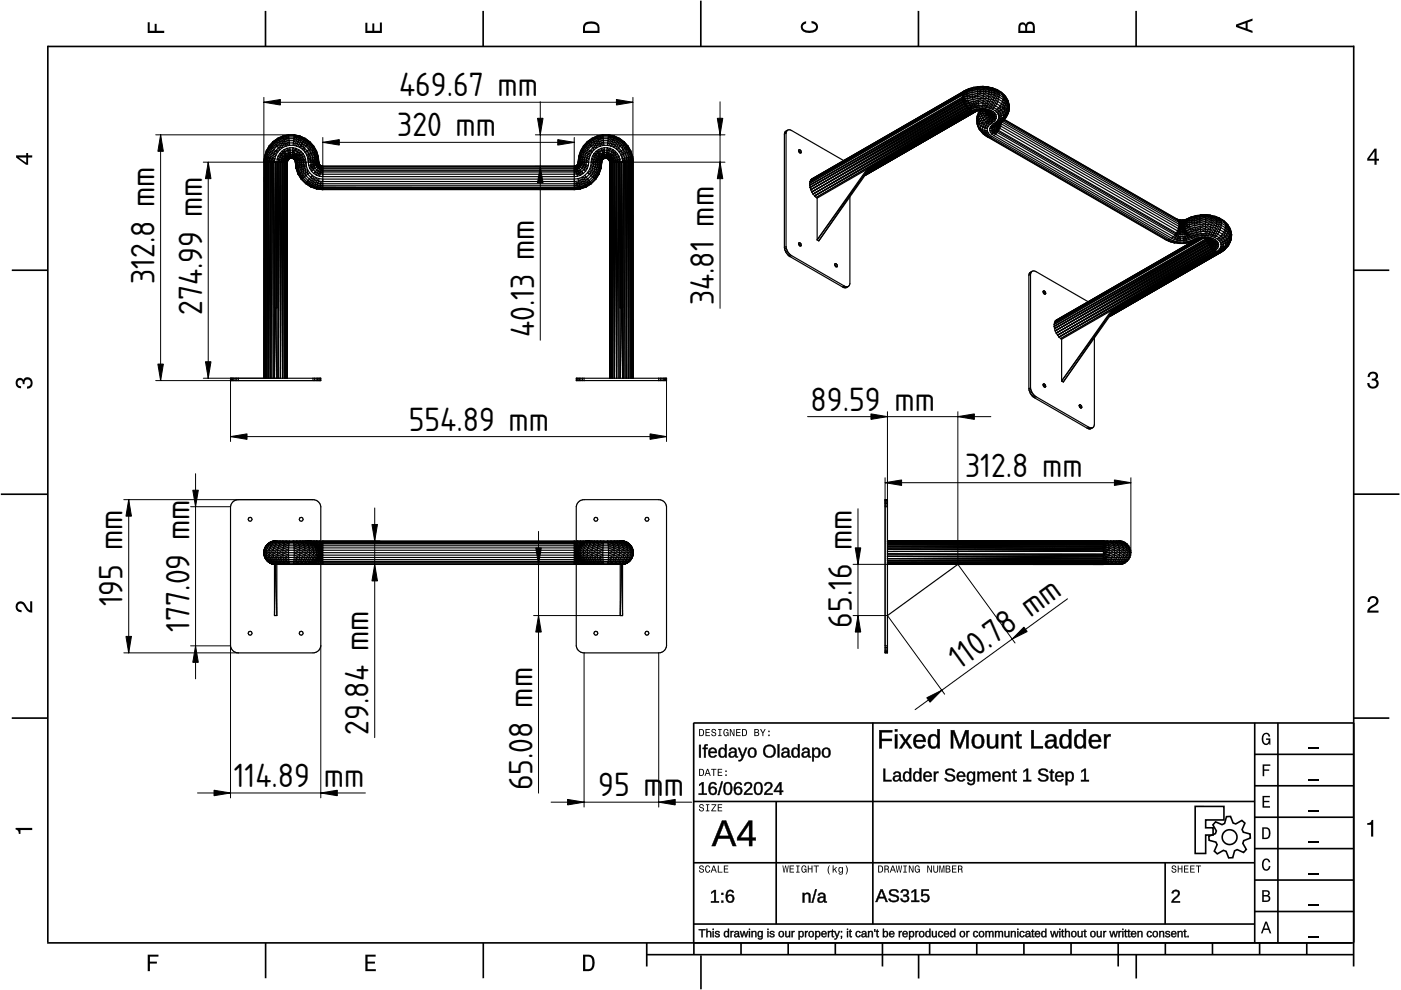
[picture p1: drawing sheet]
<svg xmlns="http://www.w3.org/2000/svg" width="297mm" height="210mm" viewBox="0 0 297 210" stroke-linecap="round" stroke-linejoin="round" font-family="sans-serif">
<defs><g id="words">
<g font-size="6.7">
<text x="84.6" y="20.4">469.67 mm</text>
<text x="84.2" y="28.9">320 mm</text>
<text x="32.8" y="60.2" transform="rotate(-90 32.8 60.2)">312.8 mm</text>
<text x="151.4" y="64.7" transform="rotate(-90 151.4 64.7)">34.81 mm</text>
<text x="42.9" y="66.8" transform="rotate(-90 42.9 66.8)">274.99 mm</text>
<text x="113.3" y="71.5" transform="rotate(-90 113.3 71.5)">40.13 mm</text>
<text x="171.9" y="87.1">89.59 mm</text>
<text x="86.7" y="91.3">554.89 mm</text>
<text x="204.6" y="101.1">312.8 mm</text>
<text x="26" y="128.6" transform="rotate(-90 26 128.6)">195 mm</text>
<text x="40.2" y="133.9" transform="rotate(-90 40.2 133.9)">177.09 mm</text>
<text x="180.6" y="133.1" transform="rotate(-90 180.6 133.1)">65.16 mm</text>
<text x="203.4" y="142" transform="rotate(-36 203.4 142)">1</text>
<text x="207.1" y="139.4" transform="rotate(-36 207.1 139.4)">0.78 mm</text>
<text x="78.2" y="155.7" transform="rotate(-90 78.2 155.7)">29.84 mm</text>
<text x="49.6" y="166.8">114.89</text>
<text x="68.7" y="166.8">mm</text>
<text x="112.9" y="167.5" transform="rotate(-90 112.9 167.5)">65.08 mm</text>
<text x="126.8" y="168.8">95 m</text>
<text x="140.7" y="168.8">m</text>
</g>
</g></defs>
<g fill="none" stroke="#000" stroke-width=".35">
<path d="M10.1 9.9h277M10.1 9.7v190.1M56.3 2.3v7.5M102.4 2.3v7.5M148.6 .1v9.8M194.7 2.3v7.5M240.9 2.3v7.5M287 9.7v195.2M2.5 57.3h7.5M287.1 57.3h7.5M.2 104.8h10M287 104.8h9.7"/>
<path d="M2.5 152.3h7.5M147 153.3h140.1M147.1 153.3v46.7M185.1 153.2v42.8M266 159.9h21M266 153.3v46.7M270.9 153.3v46.7M287.1 152.3h7.5M147 169.9h119M164.6 169.9v26M266 179.9h21M266 173.3h21"/>
<path d="M266 166.6h21M10 199.9h277.1M56.3 199.9v7.5M102.5 199.9v7.5M137.1 199.9v5M147 195.9h119M147 182.9h119M147.1 199.9v2.5M157.1 199.9v2.5M167.1 199.9v2.5M177.1 199.9v2.5M187.1 199.9v5"/>
<path d="M197.1 199.9v2.5M207.1 199.9v2.5M217.1 199.9v2.5M227.1 199.9v2.5M237.1 199.9v5M247 182.9v13M247.1 199.9v2.5M257.1 199.9v2.5M266 193.3h21M266 186.6h21M267.1 199.9v2.5M277.1 199.9v2.5"/>
<path d="M137.1 202.4h150M148.6 202.6v7.2M194.8 202.4v5.1M240.9 202.4v5.1"/>
</g>
<g fill="#000">
<path d="M31.3 4.7h.4v1.8h1.1v-1.4h.4v1.4h1.6v.5h-3.5z" fill-rule="evenodd"/>
<path d="M77.5 4.8h.4v1.7h1v-1.5h.5v1.5h1.1v-1.7h.5v2.2h-3.5z" fill-rule="evenodd"/>
<path d="M124 4.9a2.19 2.19 0 0 0-.4 2.1h3.5v-1.2a1.42 1.42 0 0 0-1.7-1.3zM124.3 5.2a2.14 2.14 0 0 1 2.3 .3l.1 1h-2.7l.1-1z" fill-rule="evenodd"/>
<path d="M170.1 4.9l.8-.4v.5a.7 .7 0 0 0-.7 .5 .7 .7 0 0 0 .3 .8 1.69 1.69 0 0 0 2.5-.6 .9 .9 0 0 0-.9-.8v-.5a1.24 1.24 0 0 1 1.3 1.1 1.24 1.24 0 0 1-1 1.4 2.22 2.22 0 0 1-2.5-.7l-.1-.5z" fill-rule="evenodd"/>
<path d="M216.1 5l-.2 .8v1.2h3.5v-1.3a.98 .98 0 0 0-.7-1.1 .98 .98 0 0 0-1.2 .6 .84 .84 0 0 0-1.4-.2zM216.4 5.3a.54 .54 0 0 1 .7-.1 .54 .54 0 0 1 .3 .6v.7h-1.1zM217.9 5.2a.62 .62 0 0 1 .7-.1 .62 .62 0 0 1 .4 .6v.8h-1.2z" fill-rule="evenodd"/>
<path d="M262.1 5.2v.5l3.5 1.3v-.5l-1.1-.3v-1.4l1.1-.4v-.5zM262.6 5.5l1.5-.6v1.1z" fill-rule="evenodd"/>
<path d="M3.4 32.9v.5l2.1 1.5h.5v-1.5h.8v-.5h-.8v-.5h-.4v.5zM4 33.4h1.6v1.1z" fill-rule="evenodd"/>
<path d="M291.4 31.5l-1.5 2.1v.5h1.5v.8h.5v-.8h.5v-.4h-.5v-2.2zM291.4 32.1v1.6h-1.1z" fill-rule="evenodd"/>
<path d="M3.6 80.4a.86 .86 0 0 1 1.4 .1 1.06 1.06 0 0 1 1.2-.5 1.06 1.06 0 0 1 .7 1.2 1.1 1.1 0 0 1-1.2 1.2v-.5a.71 .71 0 0 0 .8-.9 .71 .71 0 0 0-1.3-.1v.6h-.4a.61 .61 0 0 0-.3-.8 .61 .61 0 0 0-.8 .2 .61 .61 0 0 0 .2 .8l.6 .2v.4a1.15 1.15 0 0 1-1.2-.6 1.15 1.15 0 0 1 .3-1.3z" fill-rule="evenodd"/>
<path d="M290.3 79.1a1.08 1.08 0 0 1 1.3-.2 1.08 1.08 0 0 1 .5 1.3l-.4 .2a1.06 1.06 0 0 1 .6 1.3 1.06 1.06 0 0 1-1.2 .7 1.1 1.1 0 0 1-1.2-1.2h.4a.71 .71 0 0 0 1 .8 .71 .71 0 0 0 .1-1.3h-.6v-.4a.61 .61 0 0 0 .8-.3 .61 .61 0 0 0-.2-.8 .61 .61 0 0 0-.8 .2l-.2 .5h-.4z" fill-rule="evenodd"/>
<path d="M3.6 127.8a1.22 1.22 0 0 1 2 .7l.4 .6 .4 .3v-1.9h.4v2.4a1.8 1.8 0 0 1-1.7-1.4 .71 .71 0 0 0-.9-.5 .71 .71 0 0 0-.5 .8 .71 .71 0 0 0 .9 .6v.4a1.18 1.18 0 0 1-1.2-.6 1.18 1.18 0 0 1 .2-1.4z" fill-rule="evenodd"/>
<path d="M290.3 126.7a1.18 1.18 0 0 1 1.9 .3 1.18 1.18 0 0 1-1 1.7l-.5 .3-.3 .5h1.9v.4h-2.4a1.8 1.8 0 0 1 1.4-1.7 .71 .71 0 0 0 .5-.9 .71 .71 0 0 0-.9-.5 .71 .71 0 0 0-.5 .8h-.4z" fill-rule="evenodd"/>
<path d="M148.2 154.6v1.5h.5a.77 .77 0 0 0 .6-.8 .77 .77 0 0 0-.6-.7zM148.4 154.8a.58 .58 0 0 1 .7 .5 .58 .58 0 0 1-.7 .6zM149.6 154.6v1.5h.9v-.2h-.7v-.5h.6v-.2h-.6v-.4h.7v-.2zM151 154.7a.53 .53 0 0 0 0 .6 .53 .53 0 0 0 .6 .2 .32 .32 0 0 1-.3 .5 .32 .32 0 0 1-.3-.4h-.2a.5 .5 0 0 0 .7 .5 .5 .5 0 0 0 .1-.8l-.4-.1a.28 .28 0 0 1-.1-.4 .28 .28 0 0 1 .4-.1 .28 .28 0 0 1 .1 .3h.2a.51 .51 0 0 0-.3-.4 .51 .51 0 0 0-.5 .1zM152.3 154.6v.2h.2v1.1h-.2v.2h.7v-.2h-.3v-1.1h.3v-.2zM153.5 154.7a.81 .81 0 0 0 .5 1.4l.3-.2 .2 .2v-.8h-.6v.1h.4l-.2 .5a.6 .6 0 0 1-.5-.6 .6 .6 0 0 1 .4-.6l.2 .3h.3l-.2-.3a.53 .53 0 0 0-.8 0zM154.7 154.6v1.5h.2v-1.3l.6 1.3h.2v-1.5h-.2v1.2l-.5-1.2zM156.1 154.6v1.5h.9v-.2h-.7v-.5h.6v-.2h-.6v-.4h.7v-.2zM157.3 154.6v1.5h.5a.77 .77 0 0 0 .6-.8 .77 .77 0 0 0-.6-.7zM157.5 154.8a.57 .57 0 0 1 .7 .5 .57 .57 0 0 1-.7 .6zM159.9 154.6v1.5h.6a.42 .42 0 0 0 .5-.3 .42 .42 0 0 0-.3-.5l.2-.2-.1-.4zM160.1 154.8h.3a.23 .23 0 0 1 .3 .2 .23 .23 0 0 1-.3 .2h-.3zM160.1 155.4h.4a.26 .26 0 0 1 .3 .2 .26 .26 0 0 1-.3 .3h-.4zM161.1 154.6l.5 .9v.6h.2v-.6l.5-.9h-.2l-.4 .7-.3-.7zM162.9 155.8v.3h.3v-.3zM162.9 154.9v.3h.3v-.3z" fill-rule="evenodd"/>
<path d="M267.8 155.7a.85 .85 0 0 1 .9-.3 .85 .85 0 0 1 .6 .8h-.3l-.1-.3a.49 .49 0 0 0-.4-.3 .49 .49 0 0 0-.5 .3 1.2 1.2 0 0 0 .4 1.8 .66 .66 0 0 0 .6-.8h-.6v-.3h.9v1.3h-.1l-.1-.3-.3 .3a.85 .85 0 0 1-1.2-.7v-1.1z" fill-rule="evenodd"/>
<path d="M3.3 175.5h3.5v.5h-2.5v.8h-.3a.77 .77 0 0 0-.7-.9z" fill-rule="evenodd"/>
<path d="M148.4 170.6a.53 .53 0 0 0 0 .6 .53 .53 0 0 0 .6 .2 .32 .32 0 0 1-.3 .5 .32 .32 0 0 1-.3-.4h-.2a.5 .5 0 0 0 .7 .6 .5 .5 0 0 0 .1-.9l-.4-.1a.28 .28 0 0 1-.1-.4 .28 .28 0 0 1 .4-.1 .28 .28 0 0 1 .1 .4h.2a.51 .51 0 0 0-.3-.5 .51 .51 0 0 0-.5 .1zM149.7 170.5v.2h.2v1.1h-.2v.2h.7v-.2h-.3v-1.1h.3v-.2zM150.8 170.5v.2h.8l-.8 1.3h1.1v-.2h-.9l.9-1.3zM152.2 170.5v1.5h.9v-.2h-.7v-.5h.6v-.1h-.6v-.5h.7v-.2z" fill-rule="evenodd"/>
<path d="M148.2 163v1.5h.5a.77 .77 0 0 0 .6-.7 .77 .77 0 0 0-.6-.8zM148.4 163.2a.58 .58 0 0 1 .7 .6 .58 .58 0 0 1-.7 .5zM149.9 163l-.5 1.5h.2l.1-.4h.6l.2 .4h.2l-.6-1.5zM150 163.2l.3 .7h-.5zM150.8 163v.2h.4v1.3h.2v-1.3h.5v-.2zM152.2 163v1.5h.9v-.2h-.7v-.5h.6v-.2h-.6v-.4h.7v-.2zM153.8 164.2v.3h.3v-.3zM153.8 163.4v.3h.3v-.3z" fill-rule="evenodd"/>
<path d="M267.7 168.7h1.5v.3h-1.2v.8h1.1v.3h-1.1v.8h1.3v.3h-1.6z" fill-rule="evenodd"/>
<path d="M267.7 162.1h1.6v.3h-1.3v.7h1.1v.3h-1.1v1.2h-.3z" fill-rule="evenodd"/>
<path d="M267.6 175.4v2.5h.8a1.37 1.37 0 0 0 .7-2.2 1.56 1.56 0 0 0-1.5-.3zM267.9 175.7a.98 .98 0 0 1 1.2 .7 .98 .98 0 0 1-.7 1.2h-.5z" fill-rule="evenodd"/>
<path d="M289.9 174.5a.77 .77 0 0 0 .9-.7h.4v3.6h-.5v-2.5h-.8z" fill-rule="evenodd"/>
<path d="M148.4 183.6a.53 .53 0 0 0 0 .6 .53 .53 0 0 0 .6 .2 .32 .32 0 0 1-.3 .5 .32 .32 0 0 1-.3-.4h-.2a.5 .5 0 0 0 .7 .6 .5 .5 0 0 0 .1-.9l-.4-.1a.28 .28 0 0 1-.1-.4 .28 .28 0 0 1 .4-.1 .28 .28 0 0 1 .1 .4h.2a.51 .51 0 0 0-.3-.5 .51 .51 0 0 0-.5 .1zM149.6 183.7l-.1 .2a.67 .67 0 0 0 .1 .9 .67 .67 0 0 0 .8 .1l.2-.4h-.2l-.2 .3a.6 .6 0 0 1-.5-.5 .6 .6 0 0 1 .5-.6l.2 .3h.2l-.2-.4a.5 .5 0 0 0-.8 .1zM151.2 183.5l-.5 1.5h.2l.1-.4h.6l.2 .4h.2l-.6-1.5zM151.3 183.7l.3 .7h-.5zM152.2 183.5v1.5h1v-.2h-.8v-1.3zM153.5 183.5v1.5h.9v-.2h-.7v-.5h.6v-.2h-.6v-.4h.7v-.2z" fill-rule="evenodd"/>
<path d="M165.9 183.5l.2 1.5h.2l.3-1.3 .2 1.3h.2l.2-1.5h-.1l-.2 1.3-.2-1.3h-.2l-.2 1.3-.2-1.3zM167.4 183.5v1.5h1v-.2h-.8v-.5h.7v-.2h-.7v-.4h.7v-.2zM168.8 183.5v.2h.3v1.1h-.3v.2h.7v-.2h-.2v-1.1h.2v-.2zM170 183.7a.82 .82 0 0 0 .6 1.3l.3-.2 .1 .2v-.8h-.5v.2h.3l-.2 .4a.6 .6 0 0 1-.5-.5 .6 .6 0 0 1 .5-.6l.2 .3h.2l-.2-.4a.53 .53 0 0 0-.8 .1zM171.3 183.5v1.5h.2v-.7h.6v.7h.2v-1.5h-.2v.6h-.6v-.6zM172.5 183.5v.2h.5v1.3h.2v-1.3h.4v-.2zM175.8 183.5a1.35 1.35 0 0 0 .2 1.9 1.84 1.84 0 0 1 0-1.9zM176.5 183.5v1.5h.2v-.4l.2-.2 .4 .6h.2l-.4-.7 .4-.5h-.2l-.6 .6v-.9zM177.9 184a.59 .59 0 0 0-.2 .7 .59 .59 0 0 0 .7 .3l.1-.2a.31 .31 0 0 1-.1 .5 .31 .31 0 0 1-.4-.2h-.2a.47 .47 0 0 0 .5 .4 .47 .47 0 0 0 .4-.5v-1.2h-.2v.2l-.3-.2zM178 184.1l.1-.1a.42 .42 0 0 1 .4 .4 .42 .42 0 0 1-.4 .5l-.1-.3zM179.3 183.5a1.85 1.85 0 0 1 0 1.9 1.22 1.22 0 0 0 0-1.9z" fill-rule="evenodd"/>
<path d="M186.2 183.5v1.5h.5a.77 .77 0 0 0 .6-.7 .77 .77 0 0 0-.6-.8zM186.4 183.7a.58 .58 0 0 1 .6 .6 .58 .58 0 0 1-.6 .5zM187.5 183.5v1.5h.2v-.6a.45 .45 0 0 1 .5 .1 .45 .45 0 0 1 .1 .5h.2l-.2-.7a.42 .42 0 0 0 .1-.5 .42 .42 0 0 0-.4-.3zM187.7 183.7h.3a.26 .26 0 0 1 .3 .2 .26 .26 0 0 1-.4 .3h-.2zM189.2 183.5l-.6 1.5h.2l.2-.4h.6l.1 .4h.2l-.5-1.5zM189.3 183.7l.2 .7h-.4zM189.9 183.5l.3 1.5h.2l.2-1.3 .2 1.3h.2l.3-1.5h-.2l-.2 1.3-.2-1.3h-.2l-.2 1.3-.2-1.3zM191.5 183.5v.2h.3v1.1h-.3v.2h.8v-.2h-.3v-1.1h.3v-.2zM192.7 183.5v1.5h.2v-1.2l.6 1.2h.2v-1.5h-.2v1.2l-.6-1.2zM194.1 183.7a.81 .81 0 0 0 .5 1.3l.3-.2 .1 .2v-.8h-.5v.2h.3l-.2 .4a.6 .6 0 0 1-.5-.5 .6 .6 0 0 1 .5-.6l.2 .3h.2l-.2-.4a.53 .53 0 0 0-.7 .1zM196.6 183.5v1.5h.2v-1.2l.6 1.2h.2v-1.5h-.2v1.2l-.6-1.2zM197.9 183.5v.9a.52 .52 0 0 0 .5 .6 .52 .52 0 0 0 .5-.6v-.9h-.2v.9a.33 .33 0 0 1-.3 .5 .33 .33 0 0 1-.3-.5v-.9zM199.2 183.5v1.5h.1v-1.4l.3 1.4h.2l.3-1.4v1.4h.1v-1.5h-.2l-.3 1.3-.3-1.3zM200.5 183.5v1.5h.6a.42 .42 0 0 0 .4-.3 .42 .42 0 0 0-.2-.5l.2-.2-.1-.4zM200.7 183.7h.3a.23 .23 0 0 1 .3 .2 .23 .23 0 0 1-.3 .2h-.3zM200.7 184.3h.3a.26 .26 0 0 1 .3 .3 .26 .26 0 0 1-.3 .2h-.3zM201.8 183.5v1.5h1v-.2h-.8v-.5h.7v-.2h-.7v-.4h.8v-.2zM203.1 183.5v1.5h.2v-.6a.45 .45 0 0 1 .5 .1 .45 .45 0 0 1 .1 .5h.2l-.2-.7a.42 .42 0 0 0 .1-.5 .42 .42 0 0 0-.4-.3zM203.3 183.7h.3a.26 .26 0 0 1 .3 .2 .26 .26 0 0 1-.4 .3h-.2z" fill-rule="evenodd"/>
<path d="M248.5 183.6a.53 .53 0 0 0 0 .6 .53 .53 0 0 0 .6 .2 .32 .32 0 0 1-.2 .5 .32 .32 0 0 1-.3-.4h-.2a.5 .5 0 0 0 .6 .6 .5 .5 0 0 0 .2-.9l-.4-.1a.28 .28 0 0 1-.1-.4 .28 .28 0 0 1 .3-.1 .28 .28 0 0 1 .2 .4h.2a.51 .51 0 0 0-.3-.5 .51 .51 0 0 0-.6 .1zM249.7 183.5v1.5h.2v-.7h.6v.7h.2v-1.5h-.2v.6h-.6v-.6zM251 183.5v1.5h1v-.2h-.8v-.5h.7v-.2h-.7v-.4h.8v-.2zM252.3 183.5v1.5h1v-.2h-.8v-.5h.7v-.2h-.7v-.4h.8v-.2zM253.5 183.5v.2h.5v1.3h.2v-1.3h.5v-.2z" fill-rule="evenodd"/>
<path d="M268.3 195.4l-1 2.5h.4l.2-.7h1l.3 .7h.3l-.9-2.5zM268.4 195.8l.4 1.1h-.7z" fill-rule="evenodd"/>
<path d="M267.6 188.7v2.5h1a.7 .7 0 0 0 .7-.5 .7 .7 0 0 0-.4-.8 .61 .61 0 0 0 .3-.8 .61 .61 0 0 0-.7-.4zM267.9 189h.6a.38 .38 0 0 1 .4 .4 .38 .38 0 0 1-.5 .4h-.5zM267.9 190.1h.6a.44 .44 0 0 1 .5 .4 .44 .44 0 0 1-.5 .4h-.6z" fill-rule="evenodd"/>
<path d="M267.8 182.3a.85 .85 0 0 1 .9-.3 .85 .85 0 0 1 .6 .8h-.3l-.1-.2a.47 .47 0 0 0-.4-.3 .47 .47 0 0 0-.4 .3 1.21 1.21 0 0 0 .4 1.7 .64 .64 0 0 0 .5-.7h.4a.89 .89 0 0 1-.8 1 .89 .89 0 0 1-1-.7v-1.1z" fill-rule="evenodd"/>
<path d="M31.3 202.4h2.3v.4h-1.8v1.1h1.5v.4h-1.5v1.6h-.5z" fill-rule="evenodd"/>
<path d="M77.5 202.4h2.1v.4h-1.7v1.1h1.6v.4h-1.6v1.2h1.8v.4h-2.2z" fill-rule="evenodd"/>
<path d="M123.6 202.4v3.5h1.2a1.42 1.42 0 0 0 1.3-1.7 1.38 1.38 0 0 0-1.3-1.8zM124.1 202.8l1 .1a1.89 1.89 0 0 1 0 2.5l-1 .1z" fill-rule="evenodd"/>
</g>
<path d="M277.3 158.6h2.2M277.3 178.6h2.2M277.3 172h2.2M277.3 165.3h2.2M277.3 198.6h2.2M277.3 192h2.2M277.3 185.3h2.2" fill="none" stroke="#000" stroke-width=".25"/>
<g fill="#000">
<path d="M248.7 188.9a.86 .86 0 0 1 1.3 .1 .86 .86 0 0 1-.4 1.3l-.8 .8h1.4v.3h-1.8a2.58 2.58 0 0 1 1.2-1.6 .52 .52 0 0 0-.1-.8 .52 .52 0 0 0-.7 .4h-.4z"/>
<path d="M186.4 154.8h2.8v.4h-2.3v1.5h2.2v.4h-2.2v1.6h-.5zM189.7 155.7h.5v3h-.5zM189.7 154.6h.5v.5h-.5zM190.7 155.7h.6l.7 1.2 .7-1.2h.6l-1 1.4 1 1.6h-.5l-.8-1.3-.8 1.3h-.5l1-1.6zM194 156a1.34 1.34 0 0 1 1.6-.2 1.34 1.34 0 0 1 .7 1.5h-2.1a.86 .86 0 0 0 .5 1 .86 .86 0 0 0 1-.4l.5 .1a1.4 1.4 0 0 1-1.8 .6 1.4 1.4 0 0 1-.7-1.8zM194.4 156.3l-.2 .6h1.6a.79 .79 0 0 0-.5-.8 .79 .79 0 0 0-.9 .2zM197.1 155.9a1.05 1.05 0 0 1 1.6 .3v-1.6h.5v4.1h-.4v-.5a1.13 1.13 0 0 1-1.5 .4 1.13 1.13 0 0 1-.6-1.4l.1-.6zM197.6 156.1a1.73 1.73 0 0 0 .1 2.2h.2a.9 .9 0 0 0 .8-1.2 .82 .82 0 0 0-.2-.9 .82 .82 0 0 0-.9-.1zM201.6 154.8h.7l1.2 3.3 1.2-3.3h.6v3.9h-.4v-3.4l-1.2 3.4h-.4l-1.2-3.4v3.4h-.5zM206.5 155.9a1.39 1.39 0 0 1 1.7 0 1.39 1.39 0 0 1 .4 1.6 1.32 1.32 0 0 1-1.4 1.2 1.32 1.32 0 0 1-1.2-1.5l.1-.6zM206.9 156.1a1.58 1.58 0 0 0 .2 2.2h.2a.88 .88 0 0 0 .9-1.1 .85 .85 0 0 0-.3-1 .85 .85 0 0 0-1-.1zM209.3 155.7h.5v1.9a.71 .71 0 0 0 .7 .8 .71 .71 0 0 0 .6-1v-1.7h.5v3h-.4l-.1-.5a.99 .99 0 0 1-1.1 .5 .99 .99 0 0 1-.7-1zM212.4 155.7h.4l.1 .5a.99 .99 0 0 1 1.1-.5 .99 .99 0 0 1 .7 1v2h-.5v-1.9a.71 .71 0 0 0-.7-.8 .71 .71 0 0 0-.6 .9v1.8h-.5zM215.7 155.1h.3v.6h.6v.4h-.6v2l.2 .2h.4v.3l-.3 .1a.6 .6 0 0 1-.8-.7v-1.9h-.3v-.4h.3zM218.7 154.8h.5v3.4h1.9v.5h-2.4zM222 155.9a1.17 1.17 0 0 1 1.2-.3 1.17 1.17 0 0 1 .8 1v1.5l.1 .2h.3v.3a.59 .59 0 0 1-.6 .1 .59 .59 0 0 1-.3-.6 1 1 0 0 1-1.2 .6 1 1 0 0 1-.7-1.1l.4-.6 1.5-.1a.67 .67 0 0 0-.5-.9 .67 .67 0 0 0-.8 .5h-.5zM222.3 157.4a.61 .61 0 0 0 0 .9 .61 .61 0 0 0 1-.3l.2-.8zM225 155.9a1.05 1.05 0 0 1 1.6 .3v-1.6h.5v4.1h-.4l-.1-.5a1.13 1.13 0 0 1-1.4 .4 1.13 1.13 0 0 1-.6-1.4l.1-.6zM225.4 156.1a1.73 1.73 0 0 0 .2 2.2h.2a.9 .9 0 0 0 .8-1.2 .82 .82 0 0 0-.2-.9 .82 .82 0 0 0-1-.1zM228.1 155.9a1.05 1.05 0 0 1 1.6 .3v-1.6h.5v4.1h-.4v-.5a1.13 1.13 0 0 1-1.5 .4 1.13 1.13 0 0 1-.6-1.4l.1-.6zM228.6 156.1a1.73 1.73 0 0 0 .1 2.2h.2a.9 .9 0 0 0 .8-1.2 .82 .82 0 0 0-.2-.9 .82 .82 0 0 0-.9-.1zM231.2 156a1.34 1.34 0 0 1 1.6-.2 1.34 1.34 0 0 1 .7 1.5h-2.1a.86 .86 0 0 0 .5 1 .86 .86 0 0 0 1-.4l.5 .1a1.4 1.4 0 0 1-1.8 .6 1.4 1.4 0 0 1-.7-1.8zM231.6 156.3l-.2 .6h1.6a.79 .79 0 0 0-.5-.8 .79 .79 0 0 0-.9 .2zM234.1 155.7h.4l.1 .6a.71 .71 0 0 1 .9-.6v.4a.74 .74 0 0 0-.8 .2 .74 .74 0 0 0-.1 .8v1.6h-.5z"/>
<path d="M186.4 154.8h2.8v.5l-2.3-.1v1.5l2.2-.1v.5h-2.2l.1 1.6h-.6zM186.4 154.8v3.9h.5v-1.6h2.2v-.4h-2.2v-1.5h2.3v-.4zM189.7 155.7h.6v3h-.6zM189.7 155.7v3h.5v-3zM189.7 154.6h.6v.5h-.6zM189.7 154.6v.5h.5v-.5zM190.6 155.7h.7l.7 1.2 .7-1.2h.7l-1.1 1.4 1.1 1.6h-.6l-.8-1.3-.8 1.3h-.6l1.1-1.6zM190.7 155.7l1.1 1.4-1.1 1.6h.5l.8-1.3 .8 1.3h.5l-1.1-1.6 1.1-1.4h-.6l-.7 1.2-.7-1.2zM193.9 156a1.36 1.36 0 0 1 1.7-.3 1.36 1.36 0 0 1 .7 1.6h-2.1a.84 .84 0 0 0 .5 .9 .84 .84 0 0 0 1.1-.4l.4 .2a1.44 1.44 0 0 1-1.8 .6 1.44 1.44 0 0 1-.8-1.8zM194 156.1a1.53 1.53 0 0 0-.2 1.7 1.53 1.53 0 0 0 1.6 .8l.8-.5-.5-.2a.78 .78 0 0 1-1.2 .4l-.3-.4-.1-.7 2.1 .1a1.3 1.3 0 0 0-.6-1.5 1.3 1.3 0 0 0-1.6 .3zM194.4 156.3l-.2 .6h1.5a.75 .75 0 0 0-.4-.8 .75 .75 0 0 0-.9 .2zM194.4 156.2a.81 .81 0 0 1 .9-.2 .81 .81 0 0 1 .5 1h-1.7zM197.1 155.9a1.02 1.02 0 0 1 1.6 .3v-1.6h.6v4.1h-.6v-.5a1.03 1.03 0 0 1-1.7 .2l-.3-.8a2.16 2.16 0 0 1 .4-1.7zM197.2 155.9a1.91 1.91 0 0 0 .3 2.7 1.17 1.17 0 0 0 1.3-.5v.6h.4v-4.1h-.5v1.6a.98 .98 0 0 0-1.5-.3zM197.6 156.2a1.71 1.71 0 0 0 .1 2.1h.5a1.41 1.41 0 0 0 0-2.2zM197.5 156.1a.86 .86 0 0 1 1 .1 .86 .86 0 0 1 .3 .9 .86 .86 0 0 1-.3 1.1 .86 .86 0 0 1-1.1-.1l-.2-1.3zM201.6 154.8h.7l1.2 3.3 1.1-3.3h.8v3.9h-.6l.1-3.4-.1 .5-1.1 2.9h-.4l-1.3-3.4 .1 3.4h-.5zM201.6 154.8v3.9h.5v-3.4l1.2 3.4h.4l1.2-3.4v3.4h.4v-3.9h-.6l-1.2 3.3-1.2-3.3zM206.5 155.9a1.44 1.44 0 0 1 1.7 0 1.44 1.44 0 0 1 .5 1.6 1.36 1.36 0 0 1-1.5 1.2 1.36 1.36 0 0 1-1.2-1.5v-.6zM206.5 155.9a1.56 1.56 0 0 0-.4 1.7 1.56 1.56 0 0 0 1.2 1.1 1.33 1.33 0 0 0 1.3-1.9 1.25 1.25 0 0 0-.7-1.1 1.25 1.25 0 0 0-1.4 .2zM206.9 156.2a1.54 1.54 0 0 0 .2 2.1h.2a.84 .84 0 0 0 .8-1.1 .81 .81 0 0 0-.2-1 .81 .81 0 0 0-1 0zM206.9 156.1a.9 .9 0 0 1 1 .1 .9 .9 0 0 1 .3 1 .9 .9 0 0 1-.8 1.2 .9 .9 0 0 1-.9-1.2l.1-.7zM209.2 155.7h.6v1.9a.66 .66 0 0 0 .7 .7 .66 .66 0 0 0 .6-.9v-1.7h.6v3h-.6v-.5a1 1 0 0 1-1.1 .5 1 1 0 0 1-.8-1zM209.3 155.7v2a.97 .97 0 0 0 .8 .9 .97 .97 0 0 0 1-.5l.1 .6h.4v-3h-.5l.1 1.7a.75 .75 0 0 1-.7 1 .75 .75 0 0 1-.8-.8l.1-1.9zM212.3 155.7h.6v.5a1 1 0 0 1 1.1-.6 1 1 0 0 1 .8 1.1v2h-.6v-1.9a.66 .66 0 0 0-.7-.7 .66 .66 0 0 0-.6 .8v1.8h-.6zM212.4 155.7v3h.5l-.1-1.8a.75 .75 0 0 1 .7-.9 .75 .75 0 0 1 .8 .8l-.1 1.9h.5v-2a.97 .97 0 0 0-.7-1 .97 .97 0 0 0-1.1 .6l-.1-.6zM215.7 155h.4l-.1 .7h.6v.4h-.6l.1 2 .1 .1h.5v.4a.79 .79 0 0 1-1.2-.6v-1.9h-.4v-.4h.4zM215.7 155.1l-.1 .7-.4-.1v.4l.4-.1v2a.65 .65 0 0 0 .3 .6 .65 .65 0 0 0 .7 0v-.3h-.4l-.2-.4v-1.9l.6 .1v-.4l-.6 .1v-.7zM218.6 154.8h.6v3.4h2v.5h-2.6zM218.7 154.8v3.9h2.4v-.5l-2 .1 .1-3.5zM221.9 155.9a1.26 1.26 0 0 1 2.1 .7v1.5l.1 .2h.3v.3a.6 .6 0 0 1-.6 .1 .6 .6 0 0 1-.3-.6 1.03 1.03 0 0 1-1.3 .7 1.03 1.03 0 0 1-.7-1.3 1.03 1.03 0 0 1 1.3-.7l.6 .1a.64 .64 0 0 0-.4-.8 .64 .64 0 0 0-.8 .4h-.6zM222.1 155.9l-.4 .6h.5a.62 .62 0 0 1 .4-.6 .62 .62 0 0 1 .6 .2l.2 .2 .1 .6h-.7a.94 .94 0 0 0-1.2 .5 .94 .94 0 0 0 .5 1.2 .94 .94 0 0 0 1.2-.3l.2-.3a.55 .55 0 0 0 .3 .6 .55 .55 0 0 0 .6 0v-.3l-.3 .1-.2-.3v-1.5a1.12 1.12 0 0 0-.7-.9 1.12 1.12 0 0 0-1.1 .2zM222.3 157.4a.57 .57 0 0 0 .1 .9 .57 .57 0 0 0 .8-.3l.3-.8zM222.2 157.3l1.3-.1a.85 .85 0 0 1-.4 1 .85 .85 0 0 1-1.1-.2zM225 155.9a1.02 1.02 0 0 1 1.6 .3v-1.6h.6v4.1h-.6v-.5a1.03 1.03 0 0 1-1.7 .2l-.3-.8a2.16 2.16 0 0 1 .4-1.7zM225.1 155.9a1.91 1.91 0 0 0 .3 2.7 1.17 1.17 0 0 0 1.3-.5v.6h.4v-4.1h-.5v1.6a.98 .98 0 0 0-1.5-.3zM225.5 156.2a1.71 1.71 0 0 0 .1 2.1h.5a1.41 1.41 0 0 0 0-2.2zM225.4 156.1a.86 .86 0 0 1 1 .1 .86 .86 0 0 1 .3 .9 .86 .86 0 0 1-.3 1.1 .86 .86 0 0 1-1.1-.1l-.2-1.3zM228.1 155.9a1.02 1.02 0 0 1 1.6 .3v-1.6h.6v4.1h-.6v-.5a1.03 1.03 0 0 1-1.7 .2l-.3-.8a2.16 2.16 0 0 1 .4-1.7zM228.2 155.9a1.91 1.91 0 0 0 .3 2.7 1.17 1.17 0 0 0 1.3-.5v.6h.4v-4.1h-.5v1.6a.98 .98 0 0 0-1.5-.3zM228.6 156.2a1.71 1.71 0 0 0 .1 2.1h.5a1.41 1.41 0 0 0 0-2.2zM228.5 156.1a.86 .86 0 0 1 1 .1 .86 .86 0 0 1 .3 .9 .86 .86 0 0 1-.3 1.1 .86 .86 0 0 1-1.1-.1l-.2-1.3zM231.1 156a1.36 1.36 0 0 1 1.7-.3 1.36 1.36 0 0 1 .7 1.6h-2.1a.84 .84 0 0 0 .5 .9 .84 .84 0 0 0 1.1-.4l.4 .2a1.44 1.44 0 0 1-1.8 .6 1.44 1.44 0 0 1-.8-1.8zM231.2 156.1a1.53 1.53 0 0 0-.2 1.7 1.53 1.53 0 0 0 1.6 .8l.8-.5-.5-.2a.78 .78 0 0 1-1.2 .4l-.3-.4-.1-.7 2.1 .1a1.3 1.3 0 0 0-.6-1.5 1.3 1.3 0 0 0-1.6 .3zM231.6 156.3l-.2 .6h1.5a.75 .75 0 0 0-.4-.8 .75 .75 0 0 0-.9 .2zM231.6 156.2a.81 .81 0 0 1 .9-.2 .81 .81 0 0 1 .5 1h-1.7zM234 155.7h.6v.6a.65 .65 0 0 1 .9-.6v.5a.69 .69 0 0 0-.7 .2 .69 .69 0 0 0-.2 .7v1.6h-.6zM234.1 155.7v3h.5l-.1-1.6a.74 .74 0 0 1 .2-.8 .74 .74 0 0 1 .8-.2v-.4a.96 .96 0 0 0-1 .7v-.7z"/>
<path d="M148.2 166.3l.7-.5h.3v2.4h.7v.4h-1.8v-.4h.7l.1-2-.7 .5zM148.2 166.3l.1 .3 .6-.5v2.2l-.7-.1v.3h1.6v-.3l-.7 .1 .1-2.4h-.3zM150.6 165.9a.77 .77 0 0 1 .8-.1 .77 .77 0 0 1 .5 .6l-.3 .1a.53 .53 0 0 0-.7-.3 .53 .53 0 0 0-.3 .6v.3a.78 .78 0 0 1 .7-.4 .78 .78 0 0 1 .6 .5 .95 .95 0 0 1-.6 1.4 .95 .95 0 0 1-1.1-1v-1zM150.7 166a1.73 1.73 0 0 0 .2 2.5 .84 .84 0 0 0 1.1-1 .84 .84 0 0 0-1.5-.4 .72 .72 0 0 1 .2-.8 .72 .72 0 0 1 .8-.1l.1 .2h.3a.76 .76 0 0 0-1.2-.4zM150.6 167.6a.53 .53 0 0 0 1 0 .53 .53 0 0 0-1 0zM150.4 167.7a.65 .65 0 0 1 1.3 0 .65 .65 0 0 1-1.3 0zM152.9 165.7h.4l-.8 2.9h-.4zM152.9 165.7l-.7 2.9h.3l.7-2.8zM153.8 165.9a1.04 1.04 0 0 1 1.2 .1 1.04 1.04 0 0 1 .3 1.2 1.01 1.01 0 0 1-.4 1.2 1.01 1.01 0 0 1-1.3-.2 2.22 2.22 0 0 1 .2-2.3zM153.8 166a1.81 1.81 0 0 0 .2 2.5 1 1 0 0 0 1.2-1.3 .97 .97 0 0 0-.3-1.1 .97 .97 0 0 0-1.1-.1zM154 166.2a1.79 1.79 0 0 0 .1 2h.4a1.62 1.62 0 0 0 0-2zM154 166.2l.5-.1a1.65 1.65 0 0 1 0 2.2h-.4a1.69 1.69 0 0 1-.1-2.1zM156 165.9a.77 .77 0 0 1 .8-.1 .77 .77 0 0 1 .5 .6l-.3 .1a.53 .53 0 0 0-.7-.3 .53 .53 0 0 0-.3 .6l-.1 .3a.78 .78 0 0 1 .7-.4 .78 .78 0 0 1 .7 .5 .95 .95 0 0 1-.6 1.4 .95 .95 0 0 1-1.1-1v-1zM156.1 166a1.73 1.73 0 0 0 .2 2.5 .84 .84 0 0 0 1-1 .84 .84 0 0 0-1.4-.4 .72 .72 0 0 1 .1-.8 .72 .72 0 0 1 .9-.1l.1 .2h.3a.76 .76 0 0 0-1.2-.4zM155.9 167.6a.55 .55 0 0 0 1.1 0 .55 .55 0 0 0-1.1 0zM155.8 167.7a.65 .65 0 0 1 1.3 0 .65 .65 0 0 1-1.3 0zM158 166a.9 .9 0 0 1 1.4 .1 .9 .9 0 0 1-.5 1.4l-.8 .7h1.4v.4h-1.8l.1-.6 .6-.6a.75 .75 0 0 0 .4-1.2h-.5l-.2 .4h-.4zM158.1 166l-.3 .5h.3a.56 .56 0 0 1 .9-.3 .56 .56 0 0 1-.1 .9l-.9 .8-.3 .6h1.8v-.3l-1.5 .1 .6-.7a.97 .97 0 0 0 .5-1.7h-.7zM160.2 165.9a1.04 1.04 0 0 1 1.2 .1 1.04 1.04 0 0 1 .3 1.2 1.01 1.01 0 0 1-.4 1.2 1.01 1.01 0 0 1-1.3-.2 2.22 2.22 0 0 1 .2-2.3zM160.3 166a1.81 1.81 0 0 0 .2 2.5 1 1 0 0 0 1.1-1.3 .97 .97 0 0 0-.2-1.1 .97 .97 0 0 0-1.1-.1zM160.5 166.2a1.79 1.79 0 0 0 .1 2h.3a1.62 1.62 0 0 0 0-2zM160.4 166.2l.6-.1a1.65 1.65 0 0 1 0 2.2h-.4a1.69 1.69 0 0 1-.2-2.1zM162.3 166a.9 .9 0 0 1 1.4 .1 .9 .9 0 0 1-.5 1.4l-.8 .7h1.4v.4h-1.8l.1-.6 .6-.6a.75 .75 0 0 0 .4-1.2h-.5l-.2 .4h-.4zM162.4 166l-.3 .5h.3a.56 .56 0 0 1 .9-.3 .56 .56 0 0 1-.1 .9l-.9 .8-.3 .6h1.8v-.3l-1.5 .1 .6-.7a.97 .97 0 0 0 .5-1.7h-.7zM165.3 165.8h.4v1.8h.4v.4l-.4-.1v.7h-.4v-.7l-1.3 .1v-.4zM165.3 165.9l-1.2 1.8v.2h1.3l-.1 .6h.4l-.1-.6h.4v-.3l-.4 .1 .1-1.8zM165.3 166.2l-.9 1.5 .9-.1zM165.3 166.2l.1 1.5h-1.1z"/>
<path d="M148.2 166.3l.7-.4h.3v2.3h.6v.3h-1.6v-.3h.6v-2l-.6 .4zM150.6 166l.3-.1a.79 .79 0 0 1 1 .5h-.3a.56 .56 0 0 0-.7-.2 .56 .56 0 0 0-.3 .6v.3a.87 .87 0 0 1 1.2 .1 .87 .87 0 0 1-.1 1.2 .87 .87 0 0 1-1.2-.2 2.08 2.08 0 0 1 .1-2.2zM150.5 167.7a.6 .6 0 0 0 1.2 0 .6 .6 0 0 0-1.2 0zM152.9 165.7h.3l-.7 2.9h-.3zM153.8 166a1 1 0 0 1 1.2 .1 1 1 0 0 1 .2 1.1 .97 .97 0 0 1-.3 1.2 .97 .97 0 0 1-1.3-.2 2.18 2.18 0 0 1 .2-2.2zM154 166.2a1.8 1.8 0 0 0 .1 2h.4a1.64 1.64 0 0 0 0-2.1zM156 166l.3-.1a.79 .79 0 0 1 1 .5h-.3a.56 .56 0 0 0-.7-.2 .56 .56 0 0 0-.4 .6v.3a.87 .87 0 0 1 1.3 .1 .87 .87 0 0 1-.1 1.2 .87 .87 0 0 1-1.3-.2 2.08 2.08 0 0 1 .2-2.2zM155.9 167.7a.58 .58 0 0 0 1.1 0 .58 .58 0 0 0-1.1 0zM158 166a.86 .86 0 0 1 1.4 .2 .86 .86 0 0 1-.5 1.2l-.8 .8h1.4v.3h-1.8a2.58 2.58 0 0 1 1.2-1.5 .52 .52 0 0 0-.1-.9 .52 .52 0 0 0-.7 .4h-.3zM160.2 166a1 1 0 0 1 1.2 .1 1 1 0 0 1 .3 1.1 .97 .97 0 0 1-.4 1.2 .97 .97 0 0 1-1.2-.2 2.18 2.18 0 0 1 .1-2.2zM160.4 166.2a1.8 1.8 0 0 0 .2 2h.4a1.64 1.64 0 0 0 0-2.1zM162.3 166a.86 .86 0 0 1 1.4 .2 .86 .86 0 0 1-.5 1.2l-.8 .8h1.4v.3h-1.8a2.58 2.58 0 0 1 1.2-1.5 .52 .52 0 0 0-.1-.9 .52 .52 0 0 0-.7 .4h-.3zM165.3 165.9h.4v1.7h.3v.3h-.3v.6h-.4v-.6h-1.2v-.2zM165.3 166.2l-.9 1.4h.9z"/>
<path d="M148.2 157.9h.4v2.7h-.4zM148.2 157.9v2.7h.4v-2.7zM149.4 157.9l.7-.1v.3l-.4 .1-.1 .3h.5v.4l-.5-.1 .1 1.8h-.5l.1-1.8-.3 .1v-.4l.3 .1zM149.4 158l-.1 .6h-.3v.2h.3v1.8h.3v-1.8h.4v-.2h-.4a.33 .33 0 0 1 0-.4 .33 .33 0 0 1 .4-.1v-.3zM150.4 158.8a.95 .95 0 0 1 1.2-.2 .95 .95 0 0 1 .4 1.1h-1.4a.57 .57 0 0 0 .4 .6 .57 .57 0 0 0 .7-.3l.3 .1a.89 .89 0 0 1-.7 .6 .89 .89 0 0 1-.9-.3l-.3-.8zM150.4 158.8a1.03 1.03 0 0 0-.1 1.3 1.03 1.03 0 0 0 1.3 .4l.3-.3-.2-.1a.62 .62 0 0 1-.8 .3 .62 .62 0 0 1-.4-.8l1.4 .1a.89 .89 0 0 0-.4-1 .89 .89 0 0 0-1.1 .1zM150.7 159l-.2 .4h1.1l-.3-.6zM150.7 158.9a.57 .57 0 0 1 .7-.1 .57 .57 0 0 1 .2 .6h-1.1zM152.5 158.8a.71 .71 0 0 1 1.2 .1v-1.1h.4v2.8h-.4v-.3a.72 .72 0 0 1-.7 .4 .72 .72 0 0 1-.6-.5l-.1-.6zM152.5 158.8l-.1 .8a.77 .77 0 0 0 .4 .9 .77 .77 0 0 0 1-.3l-.1 .4h.4v-2.8h-.4v1.1a.73 .73 0 0 0-1.2-.1zM152.8 159a.95 .95 0 0 0 .4 1.3 .82 .82 0 0 0 .5-.7 .82 .82 0 0 0-.5-.8zM152.9 158.8a.61 .61 0 0 1 .7 .1 .61 .61 0 0 1 .2 .7 .61 .61 0 0 1-.6 .8 .61 .61 0 0 1-.6-.8zM154.8 158.6a.85 .85 0 0 1 .9-.1 .85 .85 0 0 1 .5 .7v1l.3 .2a.37 .37 0 0 1-.4 .3 .37 .37 0 0 1-.3-.5 .73 .73 0 0 1-.9 .5 .73 .73 0 0 1-.5-.9 .73 .73 0 0 1 1-.5l.4 .1a.44 .44 0 0 0-.3-.6 .44 .44 0 0 0-.6 .3h-.4zM154.8 158.7l-.2 .4h.3a.5 .5 0 0 1 .6-.4 .5 .5 0 0 1 .3 .7h-.4a.66 .66 0 0 0-.9 .5 .66 .66 0 0 0 .5 .8 .66 .66 0 0 0 .8-.5l.3 .4h.4v-.2h-.3l-.1-.2v-1a.77 .77 0 0 0-.5-.6 .77 .77 0 0 0-.8 .1zM155 159.7a.38 .38 0 0 0 0 .6 .38 .38 0 0 0 .6-.1l.2-.6zM155 159.7l.8-.2a.57 .57 0 0 1-.3 .8 .57 .57 0 0 1-.7-.3zM156.4 158.5h.5l.6 1.7 .5-1.7h.5l-.8 2.1a.82 .82 0 0 1-1.2 .8v-.3l.4-.1 .4-.4zM156.5 158.6l.8 2-.3 .5h-.4v.2a.79 .79 0 0 0 1-.7l.8-2h-.4l-.6 1.8-.6-1.8zM158.9 158.7a1.02 1.02 0 0 1 1.2 0 1.02 1.02 0 0 1 .3 1.2 1 1 0 0 1-1.3 .7 1 1 0 0 1-.5-1.4zM158.8 158.8a1.04 1.04 0 0 0-.2 1.2 1.04 1.04 0 0 0 1.1 .6 1.02 1.02 0 0 0 .6-1.3 1.02 1.02 0 0 0-1.2-.7zM159.2 158.9a.9 .9 0 0 0 .3 1.4 .82 .82 0 0 0 .5-.7 .82 .82 0 0 0-.5-.8zM159.1 158.8a.64 .64 0 0 1 .8 .1 .64 .64 0 0 1 .2 .7 .64 .64 0 0 1-.6 .8 .64 .64 0 0 1-.6-.8zM161.7 159.3a1.42 1.42 0 0 1 2.8 0 1.42 1.42 0 0 1-2.8 0zM161.7 159.3a1.35 1.35 0 0 0 2.7 0 1.35 1.35 0 0 0-2.7 0zM162.5 158.5a1.02 1.02 0 0 0-.1 1.4 1.02 1.02 0 0 0 1.4 .1 1.03 1.03 0 0 0 .1-1.3 1.03 1.03 0 0 0-1.3-.3zM162.4 158.4a1.06 1.06 0 0 1 1.4 .1 1.06 1.06 0 0 1 0 1.5 1.06 1.06 0 0 1-1.4 .1l-.3-.8zM164.8 157.8h.5v2.8h-.5zM164.9 157.8v2.8h.3v-2.8zM166 158.6a.85 .85 0 0 1 .9-.1 .85 .85 0 0 1 .5 .7v1l.3 .2a.37 .37 0 0 1-.5 .3 .37 .37 0 0 1-.2-.5 .73 .73 0 0 1-.9 .5 .73 .73 0 0 1-.5-.9 .73 .73 0 0 1 .9-.5l.5 .1a.44 .44 0 0 0-.4-.6 .44 .44 0 0 0-.5 .3h-.4zM166 158.7l-.3 .4h.4a.5 .5 0 0 1 .6-.4 .5 .5 0 0 1 .3 .7h-.5a.66 .66 0 0 0-.8 .5 .66 .66 0 0 0 .5 .8 .66 .66 0 0 0 .8-.5l.2 .4h.4v-.2h-.2l-.1-.2v-1a.77 .77 0 0 0-.5-.6 .77 .77 0 0 0-.8 .1zM166.2 159.7a.38 .38 0 0 0 0 .6 .38 .38 0 0 0 .6-.1l.2-.6zM166.1 159.7l.9-.2a.57 .57 0 0 1-.3 .8 .57 .57 0 0 1-.7-.3zM168 158.8a.71 .71 0 0 1 1.2 .1l-.1-1.1h.5v2.8h-.4v-.3a.72 .72 0 0 1-.7 .4 .72 .72 0 0 1-.7-.5v-.6zM168 158.8l-.1 .8a.77 .77 0 0 0 .4 .9 .77 .77 0 0 0 .9-.3v.4h.3v-2.8h-.3v1.1a.73 .73 0 0 0-1.2-.1zM168.3 159a.95 .95 0 0 0 .3 1.3 .82 .82 0 0 0 .5-.7 .82 .82 0 0 0-.5-.8zM168.3 158.8a.61 .61 0 0 1 .8 .1 .61 .61 0 0 1 .1 .7 .61 .61 0 0 1-.5 .8 .61 .61 0 0 1-.6-.8zM170.3 158.6a.85 .85 0 0 1 .9-.1 .85 .85 0 0 1 .5 .7v1l.3 .2a.37 .37 0 0 1-.5 .3 .37 .37 0 0 1-.2-.5 .73 .73 0 0 1-.9 .5 .73 .73 0 0 1-.5-.9 .73 .73 0 0 1 .9-.5l.5 .1a.44 .44 0 0 0-.4-.6 .44 .44 0 0 0-.5 .3h-.4zM170.3 158.7l-.3 .4h.4a.5 .5 0 0 1 .6-.4 .5 .5 0 0 1 .3 .7h-.5a.66 .66 0 0 0-.8 .5 .66 .66 0 0 0 .5 .8 .66 .66 0 0 0 .8-.5l.2 .4h.4v-.2h-.2l-.1-.2v-1a.77 .77 0 0 0-.5-.6 .77 .77 0 0 0-.8 .1zM170.5 159.7a.38 .38 0 0 0 0 .6 .38 .38 0 0 0 .6-.1l.2-.6zM170.4 159.7l.9-.2a.57 .57 0 0 1-.3 .8 .57 .57 0 0 1-.7-.3zM172.1 158.5h.5l-.1 .4a.72 .72 0 0 1 .7-.4 .72 .72 0 0 1 .7 .5l.1 .2a.94 .94 0 0 1-.2 1.2 .94 .94 0 0 1-1.1 .1l-.1-.2v1.1h-.4zM172.2 158.6v2.8h.3v-1.2a.71 .71 0 0 0 .8 .4 .71 .71 0 0 0 .5-.6l.1-.4a.77 .77 0 0 0-.4-1 .77 .77 0 0 0-1 .3v-.3zM172.8 158.9a1.06 1.06 0 0 0 .1 1.4 .74 .74 0 0 0 .6-1.2l-.2-.2zM172.8 158.8a.6 .6 0 0 1 .7 .1 .6 .6 0 0 1 .1 .7 .61 .61 0 0 1-.5 .8 .61 .61 0 0 1-.6-.8zM174.6 158.7a1.02 1.02 0 0 1 1.2 0 1.02 1.02 0 0 1 .3 1.2 1 1 0 0 1-1.3 .7 1 1 0 0 1-.5-1.4zM174.5 158.8a1.04 1.04 0 0 0-.2 1.2 1.04 1.04 0 0 0 1.1 .6 1.02 1.02 0 0 0 .6-1.3 1.02 1.02 0 0 0-1.2-.7zM174.9 158.9a.9 .9 0 0 0 .3 1.4 .82 .82 0 0 0 .5-.7 .82 .82 0 0 0-.5-.8zM174.8 158.8a.64 .64 0 0 1 .8 .1 .64 .64 0 0 1 .2 .7 .64 .64 0 0 1-.6 .8 .64 .64 0 0 1-.6-.8z"/>
<path d="M148.2 157.9h.4v2.7h-.4zM149.4 157.9l.6-.1v.3l-.4 .1v.4h.4v.2h-.4v1.8h-.3v-1.8h-.3v-.2h.3zM150.4 158.8a.93 .93 0 0 1 1.1-.2 .93 .93 0 0 1 .5 1.1h-1.5a.59 .59 0 0 0 .4 .7 .59 .59 0 0 0 .7-.3l.3 .1a.98 .98 0 0 1-1.3 .3 .98 .98 0 0 1-.4-1.2zM150.7 158.9l-.2 .5h1.1a.55 .55 0 0 0-.3-.6 .55 .55 0 0 0-.6 .1zM152.5 158.8a.73 .73 0 0 1 1.2 .1v-1.1h.4v2.8h-.4v-.3a.78 .78 0 0 1-1 .3 .78 .78 0 0 1-.4-1zM152.9 158.9a.98 .98 0 0 0 .3 1.5 .86 .86 0 0 0 .5-.8 .86 .86 0 0 0-.5-.8zM154.8 158.7a.81 .81 0 0 1 .9-.2 .81 .81 0 0 1 .5 .7v1l.3 .2v.2h-.5l-.2-.4a.69 .69 0 0 1-.8 .5 .69 .69 0 0 1-.5-.9 .69 .69 0 0 1 .9-.4h.4a.47 .47 0 0 0-.3-.6 .47 .47 0 0 0-.6 .3h-.3zM155 159.7a.42 .42 0 0 0 0 .7 .42 .42 0 0 0 .6-.2l.2-.6zM156.5 158.6h.3l.7 1.6 .5-1.6h.4l-.8 2a.87 .87 0 0 1-1 .8v-.3h.3l.4-.5zM158.9 158.7a.98 .98 0 0 1 1.2 0 .98 .98 0 0 1 .3 1.2 .96 .96 0 0 1-1.3 .7 .96 .96 0 0 1-.5-1.4zM159.2 158.9a.94 .94 0 0 0 .3 1.5 .86 .86 0 0 0 .5-.8 .86 .86 0 0 0-.5-.8zM161.7 159.3a1.37 1.37 0 0 1 2.7 0 1.37 1.37 0 0 1-2.7 0zM162.4 158.5a1.06 1.06 0 0 0-.1 1.5 1.06 1.06 0 0 0 1.5 .1 1.08 1.08 0 0 0 .2-1.4 1.08 1.08 0 0 0-1.4-.4zM164.9 157.8h.3v2.8h-.3zM166 158.7a.81 .81 0 0 1 .8-.2 .81 .81 0 0 1 .5 .7l.1 1 .2 .2v.2h-.4l-.2-.4a.69 .69 0 0 1-.8 .5 .69 .69 0 0 1-.5-.9 .69 .69 0 0 1 .8-.4h.5a.47 .47 0 0 0-.3-.6 .47 .47 0 0 0-.6 .3h-.4zM166.2 159.7a.42 .42 0 0 0 0 .7 .42 .42 0 0 0 .6-.2l.2-.6zM168 158.8a.73 .73 0 0 1 1.2 .1v-1.1h.3v2.8h-.3v-.3a.78 .78 0 0 1-1 .3 .78 .78 0 0 1-.4-1zM168.4 158.9a.98 .98 0 0 0 .2 1.5 .86 .86 0 0 0 .6-.8 .86 .86 0 0 0-.6-.8zM170.3 158.7a.81 .81 0 0 1 .8-.2 .81 .81 0 0 1 .5 .7l.1 1 .2 .2v.2h-.4l-.2-.4a.69 .69 0 0 1-.8 .5 .69 .69 0 0 1-.5-.9 .69 .69 0 0 1 .8-.4h.5a.47 .47 0 0 0-.3-.6 .47 .47 0 0 0-.6 .3h-.4zM170.5 159.7a.42 .42 0 0 0 0 .7 .42 .42 0 0 0 .6-.2l.2-.6zM172.2 158.6h.3v.3a.78 .78 0 0 1 1-.3 .78 .78 0 0 1 .4 1 .83 .83 0 0 1-1 1l-.4-.3v1.1h-.3zM172.8 158.9a1.09 1.09 0 0 0 .1 1.5 .67 .67 0 0 0 .7-.3 .67 .67 0 0 0 0-.8l-.2-.4zM174.6 158.7a.98 .98 0 0 1 1.2 0 .98 .98 0 0 1 .3 1.2 .96 .96 0 0 1-1.3 .7 .96 .96 0 0 1-.5-1.4zM174.9 158.9a.94 .94 0 0 0 .3 1.5 .86 .86 0 0 0 .5-.8 .86 .86 0 0 0-.5-.8z"/>
<path d="M153.1 173.9h.9l2.2 5.5h-.9l-.6-1.6h-2.4l-.6 1.6h-.9zM153.1 174l-2.2 5.4h.8l.5-1.6h2.6l.5 1.6h.8l-2.2-5.4zM153.5 174.6l-1 2.6h2zM153.5 174.4l1.1 2.9h-2.2zM158.7 173.9h.8v3.7h.8v.6h-.8v1.2h-.7v-1.2h-2.6v-.6zM158.7 174l-2.4 3.6v.6l2.6-.1-.1 1.3h.7l-.1-1.3 .8 .1v-.6l-.8 .1 .1-3.7zM158.8 174.8l-.1 .4-1.7 2.4h1.8zM158.8 174.7l.1 3h-2.1z"/>
<path d="M153.1 174h.8l2.2 5.4h-.8l-.6-1.6h-2.4l-.6 1.6h-.8zM153.5 174.5l-1 2.7h2zM158.7 174h.8v3.6h.7v.6h-.7v1.2h-.7v-1.2h-2.5v-.6zM158.8 174.8l-1.9 2.8h1.9z"/>
<path d="M187.3 163h.4v2.4l1.4-.1v.4h-1.8zM187.3 163v2.7h1.7v-.3h-1.4l.1-2.4zM189.6 163.7a.85 .85 0 0 1 .9-.2 .85 .85 0 0 1 .5 .8v1l.3 .1a.37 .37 0 0 1-.4 .4 .37 .37 0 0 1-.3-.5 .73 .73 0 0 1-.9 .5 .73 .73 0 0 1-.4-1 .73 .73 0 0 1 .9-.4h.4a.44 .44 0 0 0-.3-.5 .44 .44 0 0 0-.6 .3h-.4zM189.7 163.8l-.3 .3 .3 .1a.5 .5 0 0 1 .6-.4 .5 .5 0 0 1 .3 .7h-.4a.66 .66 0 0 0-.8 .4 .66 .66 0 0 0 .5 .8 .66 .66 0 0 0 .7-.5l.3 .4 .4 .1v-.3l-.2 .1-.1-.2-.1-1a.77 .77 0 0 0-.4-.7 .77 .77 0 0 0-.8 .2zM189.8 164.8a.38 .38 0 0 0 .1 .6 .38 .38 0 0 0 .5-.2l.2-.5zM189.8 164.7l.8-.1a.57 .57 0 0 1-.2 .8 .57 .57 0 0 1-.8-.3zM191.6 163.8a.71 .71 0 0 1 1.2 .1v-1.1h.4v2.9h-.4v-.4a.72 .72 0 0 1-.7 .5 .72 .72 0 0 1-.6-.5l-.1-.6zM191.7 163.9l-.2 .8a.77 .77 0 0 0 .4 .9 .77 .77 0 0 0 1-.3v.4h.3v-2.8h-.4v1.1a.73 .73 0 0 0-1.1-.1zM192 164a.95 .95 0 0 0 .3 1.4 .82 .82 0 0 0 .5-.8 .82 .82 0 0 0-.5-.7zM192 163.9a.61 .61 0 0 1 .7 0 .61 .61 0 0 1 .2 .7 .61 .61 0 0 1-.6 .9 .61 .61 0 0 1-.5-.9zM193.8 163.8a.71 .71 0 0 1 1.2 .1l-.1-1.1h.5v2.9h-.4v-.4a.72 .72 0 0 1-.7 .5 .72 .72 0 0 1-.7-.5v-.6zM193.8 163.9l-.2 .8a.77 .77 0 0 0 .5 .9 .77 .77 0 0 0 .9-.3v.4h.3v-2.8h-.3v1.1a.73 .73 0 0 0-1.2-.1zM194.1 164a.95 .95 0 0 0 .3 1.4 .82 .82 0 0 0 .5-.8 .82 .82 0 0 0-.5-.7zM194.1 163.9a.61 .61 0 0 1 .7 0 .61 .61 0 0 1 .2 .7 .61 .61 0 0 1-.5 .9 .61 .61 0 0 1-.6-.9zM196 163.8a.95 .95 0 0 1 1.1-.2 .95 .95 0 0 1 .5 1.2l-1.4-.1a.57 .57 0 0 0 .3 .7 .57 .57 0 0 0 .7-.3l.3 .1a.89 .89 0 0 1-.7 .6 .89 .89 0 0 1-.8-.3l-.3-.9zM196 163.9a1.03 1.03 0 0 0-.1 1.3 1.03 1.03 0 0 0 1.3 .3l.3-.3-.2-.1a.62 .62 0 0 1-.8 .4 .62 .62 0 0 1-.4-.8h1.4a.89 .89 0 0 0-.4-1 .89 .89 0 0 0-1.1 .2zM196.3 164l-.2 .5h1.1l-.3-.6zM196.2 164a.57 .57 0 0 1 .7-.2 .57 .57 0 0 1 .3 .7h-1.1zM198 163.6h.4l-.1 .4a.45 .45 0 0 1 .2-.4 .45 .45 0 0 1 .5 0v.4a.47 .47 0 0 0-.5 .1 .47 .47 0 0 0-.1 .5v1.1h-.4zM198 163.6v2.1h.3v-1.1a.51 .51 0 0 1 .1-.6 .51 .51 0 0 1 .6-.1v-.3a.52 .52 0 0 0-.6 .5l-.1-.5zM200.5 163.3a1.24 1.24 0 0 1 2 .3l-.4 .1a.69 .69 0 0 0-.7-.4 .69 .69 0 0 0-.6 .5l.2 .2a1.87 1.87 0 0 1 1.5 .8 1.04 1.04 0 0 1-1.5 .9 .73 .73 0 0 1-.7-.7l.3-.1a.84 .84 0 0 0 1.5 0 .69 .69 0 0 0-.8-.4 .83 .83 0 0 1-.8-1.2zM200.6 163.3a.82 .82 0 0 0 .1 .9 .82 .82 0 0 0 .8 .2 .55 .55 0 0 1 .7 .6 .55 .55 0 0 1-.8 .5l-.5-.2-.3-.3h-.3a1.3 1.3 0 0 0 2.1 .1 .82 .82 0 0 0-.9-.9v-.1a.51 .51 0 0 1-.8-.4 .51 .51 0 0 1 .7-.5l.5 .1 .2 .3h.3a1.18 1.18 0 0 0-1.8-.3zM203 163.8a.95 .95 0 0 1 1.2-.2 .95 .95 0 0 1 .5 1.2l-1.5-.1a.57 .57 0 0 0 .4 .7 .57 .57 0 0 0 .7-.3l.3 .1a.89 .89 0 0 1-.7 .6 .89 .89 0 0 1-.9-.3l-.2-.9zM203.1 163.9a1.03 1.03 0 0 0-.1 1.3 1.03 1.03 0 0 0 1.3 .3l.3-.3-.2-.1a.62 .62 0 0 1-.9 .4 .62 .62 0 0 1-.3-.8h1.4a.89 .89 0 0 0-.4-1 .89 .89 0 0 0-1.1 .2zM203.4 164l-.2 .5h1.1l-.3-.6zM203.3 164a.57 .57 0 0 1 .7-.2 .57 .57 0 0 1 .3 .7h-1.1zM205.1 163.8a.71 .71 0 0 1 1.3 .2v-.4h.4v.2a3.9 3.9 0 0 1-.3 2.5 .91 .91 0 0 1-1.5-.4h.4a.49 .49 0 0 0 .4 .3 .49 .49 0 0 0 .5-.3l.1-.6a.78 .78 0 0 1-1 .4 .78 .78 0 0 1-.4-1.1zM205.2 163.9a1.28 1.28 0 0 0 .3 1.7l.6-.1 .3-.3a.61 .61 0 0 1-.2 .9 .61 .61 0 0 1-.8-.2l-.3 .1a.85 .85 0 0 0 .9 .4 .85 .85 0 0 0 .7-.8v-2h-.3v.4a.7 .7 0 0 0-1.2-.1zM205.5 164.1a.92 .92 0 0 0 .3 1.3 .81 .81 0 0 0 .5-.8 .81 .81 0 0 0-.5-.7zM205.5 163.9a.8 .8 0 0 1 .9 .4 .8 .8 0 0 1-.1 .9 .57 .57 0 0 1-.8 .2 .57 .57 0 0 1-.2-.8zM207.2 163.6h.4v.4a.63 .63 0 0 1 .6-.5 .63 .63 0 0 1 .6 .5h-.1a.65 .65 0 0 1 .8-.4 .65 .65 0 0 1 .5 .7v1.4h-.4v-1.6a.41 .41 0 0 0-.6-.2 .41 .41 0 0 0-.2 .6v1.2h-.4v-1.6a.41 .41 0 0 0-.6-.2 .41 .41 0 0 0-.2 .6v1.2h-.4zM207.2 163.6l.1 2.1h.3l-.1-1.2a.49 .49 0 0 1 .4-.7 .49 .49 0 0 1 .6 .6l-.1 1.3h.4l-.1-1.2a.49 .49 0 0 1 .4-.7 .49 .49 0 0 1 .6 .6l-.1 1.3h.4l-.1-1.4a.63 .63 0 0 0-.5-.6 .63 .63 0 0 0-.7 .3 .64 .64 0 0 0-.6-.4 .64 .64 0 0 0-.6 .4l.1-.4zM210.6 163.8a.95 .95 0 0 1 1.2-.2 .95 .95 0 0 1 .4 1.2l-1.4-.1a.57 .57 0 0 0 .3 .7 .57 .57 0 0 0 .7-.3l.3 .1a.89 .89 0 0 1-.7 .6 .89 .89 0 0 1-.8-.3l-.3-.9zM210.6 163.9a1.03 1.03 0 0 0-.1 1.3 1.03 1.03 0 0 0 1.3 .3l.3-.3-.2-.1a.62 .62 0 0 1-.8 .4 .62 .62 0 0 1-.4-.8h1.4a.89 .89 0 0 0-.4-1 .89 .89 0 0 0-1.1 .2zM210.9 164l-.2 .5h1.1l-.3-.6zM210.9 164a.57 .57 0 0 1 .7-.2 .57 .57 0 0 1 .2 .7h-1.1zM212.6 163.6h.4v.4a.7 .7 0 0 1 .8-.4 .7 .7 0 0 1 .5 .7v1.4h-.4v-1.3a.45 .45 0 0 0-.5-.5 .45 .45 0 0 0-.4 .6v1.2h-.4zM212.6 163.6v2.1h.4l-.1-1.2a.53 .53 0 0 1 .5-.7 .53 .53 0 0 1 .6 .6l-.1 1.3h.4l-.1-1.4a.69 .69 0 0 0-.5-.6 .69 .69 0 0 0-.8 .3v-.4zM214.9 163.1h.3l-.1 .5h.5v.3h-.5l.1 1.4h.4v.4h-.6l-.2-.2v-1.6h-.3v-.3h.3zM214.9 163.2l-.1 .5-.2-.1v.3l.2-.1 .1 1.7 .7 .1v-.2h-.4l-.1-.2v-1.4l.4 .1v-.3l-.4 .1v-.5zM217 163.4l.6-.4h.4v2.4l.7-.1v.4h-1.8v-.4l.7 .1 .1-2-.7 .4zM217 163.4l.1 .4 .6-.6v2.2h-.8v.3h1.7v-.3h-.7l.1-2.4h-.3zM220.3 163.3a1.24 1.24 0 0 1 2 .3l-.4 .1a.69 .69 0 0 0-.7-.4 .69 .69 0 0 0-.6 .5l.2 .2a1.87 1.87 0 0 1 1.5 .8 1.04 1.04 0 0 1-1.6 .9 .73 .73 0 0 1-.7-.7l.4-.1a.84 .84 0 0 0 1.5 0 .69 .69 0 0 0-.8-.4 .83 .83 0 0 1-.8-1.2zM220.3 163.3a.82 .82 0 0 0 .2 .9 .82 .82 0 0 0 .8 .2 .55 .55 0 0 1 .7 .6 .55 .55 0 0 1-.8 .5l-.6-.2-.2-.3h-.3a1.3 1.3 0 0 0 2.1 .1 .82 .82 0 0 0-.9-.9v-.1a.51 .51 0 0 1-.8-.4 .51 .51 0 0 1 .7-.5l.5 .1 .2 .3h.3a1.18 1.18 0 0 0-1.9-.3zM222.8 163.1h.3v.5h.4v.3h-.4v1.4h.4v.4h-.6l-.1-.2v-1.6h-.3v-.3h.3zM222.9 163.2l-.1 .5-.3-.1v.3l.3-.1v1.7l.7 .1v-.2h-.3l-.2-.2v-1.4l.5 .1v-.3l-.5 .1 .1-.5zM223.9 163.8a.95 .95 0 0 1 1.2-.2 .95 .95 0 0 1 .4 1.2l-1.4-.1a.57 .57 0 0 0 .4 .7 .57 .57 0 0 0 .7-.3l.3 .1a.89 .89 0 0 1-.7 .6 .89 .89 0 0 1-.9-.3l-.2-.9zM224 163.9a1.03 1.03 0 0 0-.2 1.3 1.03 1.03 0 0 0 1.3 .3l.4-.3-.3-.1a.62 .62 0 0 1-.8 .4 .62 .62 0 0 1-.3-.8h1.4a.89 .89 0 0 0-.5-1 .89 .89 0 0 0-1 .2zM224.2 164l-.1 .5h1.1l-.4-.6zM224.2 164a.57 .57 0 0 1 .7-.2 .57 .57 0 0 1 .3 .7h-1.2zM225.9 163.6h.4v.3a.72 .72 0 0 1 .7-.4 .72 .72 0 0 1 .6 .5l.1 .3a.94 .94 0 0 1-.2 1.1 .94 .94 0 0 1-1.1 .2l-.1-.3v1.2h-.4zM225.9 163.6v2.9h.4v-1.2a.71 .71 0 0 0 .7 .4 .71 .71 0 0 0 .6-.6v-.5a.77 .77 0 0 0-.4-.9 .77 .77 0 0 0-1 .3l.1-.4zM226.5 164a1.06 1.06 0 0 0 .2 1.4 .74 .74 0 0 0 .5-1.2l-.2-.3zM226.5 163.9a.6 .6 0 0 1 .7 0 .6 .6 0 0 1 .2 .7 .61 .61 0 0 1-.6 .9 .61 .61 0 0 1-.6-.8zM229.2 163.4l.7-.4h.4l-.1 2.4 .7-.1v.4h-1.7v-.4l.7 .1v-2l-.7 .4zM229.3 163.4v.4l.6-.6v2.2h-.7v.3h1.7v-.3h-.7v-2.4h-.3z"/>
<path d="M187.3 163h.4v2.4h1.3v.3h-1.7zM189.6 163.7a.81 .81 0 0 1 .9-.1 .81 .81 0 0 1 .5 .7v1l.3 .1v.3h-.4l-.2-.4a.69 .69 0 0 1-.9 .5 .69 .69 0 0 1-.5-.9 .69 .69 0 0 1 .9-.5h.4a.47 .47 0 0 0-.3-.6 .47 .47 0 0 0-.6 .4l-.3-.1zM189.8 164.8a.42 .42 0 0 0 0 .6 .42 .42 0 0 0 .7-.1l.1-.6zM191.6 163.8a.73 .73 0 0 1 1.2 .1v-1h.4v2.8h-.3l-.1-.4a.78 .78 0 0 1-1 .3 .78 .78 0 0 1-.3-.9zM192 163.9a.98 .98 0 0 0 .3 1.5 .86 .86 0 0 0 .5-.8 .86 .86 0 0 0-.5-.8zM193.8 163.8a.73 .73 0 0 1 1.2 .1v-1h.3v2.8h-.3v-.4a.78 .78 0 0 1-1 .3 .78 .78 0 0 1-.4-.9zM194.2 163.9a.98 .98 0 0 0 .2 1.5 .86 .86 0 0 0 .6-.8 .86 .86 0 0 0-.6-.8zM196 163.9a.93 .93 0 0 1 1.1-.2 .93 .93 0 0 1 .5 1h-1.5a.59 .59 0 0 0 .4 .7 .59 .59 0 0 0 .7-.3l.3 .1a.98 .98 0 0 1-1.3 .4 .98 .98 0 0 1-.4-1.3zM196.3 164l-.2 .5h1.1a.55 .55 0 0 0-.3-.6 .55 .55 0 0 0-.6 .1zM198 163.6h.3v.4l.2-.3 .5-.1v.3h-.4l-.2 .3-.1 1.5h-.3zM200.5 163.3a1.21 1.21 0 0 1 1.9 .3h-.3a.7 .7 0 0 0-.7-.4 .7 .7 0 0 0-.6 .6l.7 .3a.82 .82 0 0 1 1 .9 .82 .82 0 0 1-1.1 .7 .98 .98 0 0 1-1.1-.7h.3a.85 .85 0 0 0 .8 .4 .85 .85 0 0 0 .7-.5 1.91 1.91 0 0 0-1.4-.7l-.3-.4zM203.1 163.9a.93 .93 0 0 1 1.1-.2 .93 .93 0 0 1 .5 1h-1.5a.59 .59 0 0 0 .4 .7 .59 .59 0 0 0 .7-.3l.3 .1a.98 .98 0 0 1-1.3 .4 .98 .98 0 0 1-.4-1.3zM203.4 164l-.2 .5h1.1a.55 .55 0 0 0-.3-.6 .55 .55 0 0 0-.6 .1zM205.2 163.8a.72 .72 0 0 1 1.2 .2v-.4h.3v2a.86 .86 0 0 1-.7 .9 .86 .86 0 0 1-.9-.5l.3-.1 .2 .2a.56 .56 0 0 0 .7-.2l.1-.6a.77 .77 0 0 1-1 .3 .77 .77 0 0 1-.4-1zM205.6 163.9a.95 .95 0 0 0 .2 1.5 .81 .81 0 0 0 .6-.8 .81 .81 0 0 0-.7-.7zM207.2 163.6h.4v.4a.63 .63 0 0 1 .6-.4 .63 .63 0 0 1 .5 .4 .63 .63 0 0 1 .8-.4 .63 .63 0 0 1 .5 .7v1.4h-.4v-1.6a.45 .45 0 0 0-.6-.2 .45 .45 0 0 0-.2 .6v1.2h-.4v-1.6a.45 .45 0 0 0-.6-.2 .45 .45 0 0 0-.2 .6v1.2h-.3zM210.6 163.9a.93 .93 0 0 1 1.1-.2 .93 .93 0 0 1 .5 1h-1.5a.59 .59 0 0 0 .4 .7 .59 .59 0 0 0 .7-.3l.3 .1a.98 .98 0 0 1-1.3 .4 .98 .98 0 0 1-.4-1.3zM210.9 164l-.2 .5h1.1a.55 .55 0 0 0-.3-.6 .55 .55 0 0 0-.6 .1zM212.6 163.6h.3v.4a.69 .69 0 0 1 .8-.4 .69 .69 0 0 1 .6 .7v1.4h-.4v-1.3a.49 .49 0 0 0-.5-.6 .49 .49 0 0 0-.4 .7v1.2h-.4zM214.9 163.2h.2v.4h.4v.3h-.4v1.3l.2 .2h.3v.2l-.4 .1-.4-.2v-1.6h-.2v-.3h.2zM217 163.4l.7-.4h.3v2.4h.6v.3h-1.7v-.3h.7v-2.1l-.6 .5zM220.3 163.3a1.21 1.21 0 0 1 1.9 .3h-.3a.7 .7 0 0 0-.7-.4 .7 .7 0 0 0-.7 .6l.8 .3a.82 .82 0 0 1 1 .9 .82 .82 0 0 1-1.1 .7 .98 .98 0 0 1-1.1-.7h.3a.85 .85 0 0 0 .8 .4 .85 .85 0 0 0 .7-.5 1.91 1.91 0 0 0-1.4-.7l-.3-.4zM222.9 163.2h.2v.4h.4v.3h-.4v1.3l.1 .2h.3v.2l-.3 .1-.4-.2v-1.6h-.3v-.3h.3zM223.9 163.9a.93 .93 0 0 1 1.2-.2 .93 .93 0 0 1 .4 1h-1.4a.59 .59 0 0 0 .3 .7 .59 .59 0 0 0 .8-.3l.3 .1a.98 .98 0 0 1-1.3 .4 .98 .98 0 0 1-.5-1.3zM224.2 164l-.1 .5h1.1a.55 .55 0 0 0-.3-.6 .55 .55 0 0 0-.7 .1zM225.9 163.6h.4v.3a.78 .78 0 0 1 1-.2 .78 .78 0 0 1 .4 .9 .83 .83 0 0 1-1.1 1.1l-.3-.4v1.2h-.4zM226.5 163.9a1.09 1.09 0 0 0 .2 1.5 .67 .67 0 0 0 .6-.3 .67 .67 0 0 0 0-.7l-.2-.5zM229.3 163.4l.6-.4h.3v2.4h.7v.3h-1.7v-.3h.7v-2.1l-.6 .5z"/>
<path d="M148.2 197h1.3v.2h-.5v1.5h-.3v-1.5h-.5zM149.8 196.9h.2v.7a.43 .43 0 0 1 .5-.2 .43 .43 0 0 1 .3 .4v.9h-.2v-.8a.31 .31 0 0 0-.4-.4 .31 .31 0 0 0-.2 .4v.8h-.2zM151.1 197.4h.2v1.3h-.2zM151.1 196.9h.2v.2h-.2zM151.7 197.5l.6-.1 .3 .3h-.2a.27 .27 0 0 0-.3-.2 .27 .27 0 0 0-.2 .4l.5 .1a.35 .35 0 0 1 .2 .4 .35 .35 0 0 1-.3 .3l-.6-.1-.1-.2h.1a.31 .31 0 0 0 .4 .2 .31 .31 0 0 0 .3-.4h-.2a.43 .43 0 0 1-.5-.2 .43 .43 0 0 1 0-.5zM153.6 197.6l.3-.2 .4 .2v-.7h.3v1.8h-.2v-.2a.49 .49 0 0 1-.7 .2 .49 .49 0 0 1-.2-.6zM153.8 197.7l-.1 .6 .2 .2a.48 .48 0 0 0 .4-.4 .48 .48 0 0 0-.4-.5zM154.9 197.4h.2v.3l.1-.3h.3v.2h-.2l-.2 .2v.9h-.2zM155.8 197.5l.4-.1a.41 .41 0 0 1 .5 .4v.7l.2 .2h-.3l-.1-.3a.44 .44 0 0 1-.6 .4 .44 .44 0 0 1-.3-.6 .44 .44 0 0 1 .6-.3h.3a.29 .29 0 0 0-.2-.4 .29 .29 0 0 0-.4 .3l-.2-.1zM155.9 198.3a.31 .31 0 0 0 .6 0 .31 .31 0 0 0-.6 0zM156.9 197.4h.2l.3 1.1 .2-1.1h.3l.3 1.1 .2-1.1h.2l-.3 1.3h-.3l-.2-1.1-.3 1.1h-.3zM158.8 197.4h.2v1.3h-.2zM158.8 196.9h.2v.2h-.2zM159.3 197.4h.2v.2a.43 .43 0 0 1 .5-.2 .43 .43 0 0 1 .4 .4v.9h-.2v-.8a.31 .31 0 0 0-.4-.4 .31 .31 0 0 0-.2 .5v.7h-.3zM160.7 197.6l.4-.2 .4 .2v-.2l.2 .1a1.85 1.85 0 0 1-.2 1.6l-.5 .1-.3-.3 .5 .1a.4 .4 0 0 0 .3-.5 .53 .53 0 0 1-.7 .1 .53 .53 0 0 1-.2-.8zM160.9 197.7v.6a.37 .37 0 0 0 .5 .2 .37 .37 0 0 0 .1-.6l-.2-.3zM162.7 197.4h.2v1.3h-.2zM162.7 196.9h.2v.2h-.2zM163.3 197.5l.6-.1 .3 .3h-.2a.27 .27 0 0 0-.3-.2 .27 .27 0 0 0-.2 .4l.5 .1a.35 .35 0 0 1 .2 .4 .35 .35 0 0 1-.3 .3l-.6-.1-.1-.2h.1a.31 .31 0 0 0 .4 .2 .31 .31 0 0 0 .3-.4h-.2a.43 .43 0 0 1-.5-.2 .43 .43 0 0 1 0-.5zM165.2 197.6a.62 .62 0 0 1 .9 0 .62 .62 0 0 1-.1 .9 .62 .62 0 0 1-.9-.1zM165.4 197.7l-.1 .6 .2 .2a.48 .48 0 0 0 .5-.4 .48 .48 0 0 0-.5-.5zM166.5 197.4h.2v.8a.31 .31 0 0 0 .3 .4 .31 .31 0 0 0 .3-.4v-.8h.2v1.3h-.2v-.2a.43 .43 0 0 1-.5 .2 .43 .43 0 0 1-.3-.4zM167.8 197.4h.2l.1 .3 .1-.3h.2v.2h-.2l-.1 .2v.9h-.3zM169.3 197.4h.2v.2a.49 .49 0 0 1 .7-.2 .49 .49 0 0 1 .2 .6 .52 .52 0 0 1-.6 .7l-.3-.2v.7h-.2zM169.7 197.6a.47 .47 0 0 0-.2 .6 .47 .47 0 0 0 .6 .2v-.7zM170.7 197.4h.2v.3l.1-.3h.3v.2h-.3l-.1 .2v.9h-.2zM171.6 197.6a.62 .62 0 0 1 .9 0 .62 .62 0 0 1-.1 .9 .62 .62 0 0 1-.9-.1zM171.7 197.7v.6l.1 .2a.48 .48 0 0 0 .5-.4 .48 .48 0 0 0-.5-.5zM172.8 197.4h.2v.2a.49 .49 0 0 1 .7-.2 .49 .49 0 0 1 .2 .6 .52 .52 0 0 1-.6 .7l-.3-.2v.7h-.2zM173.2 197.6a.47 .47 0 0 0-.2 .6 .47 .47 0 0 0 .6 .2v-.7zM174.3 197.6a.58 .58 0 0 1 .7-.2 .58 .58 0 0 1 .3 .7h-1a.37 .37 0 0 0 .3 .4 .37 .37 0 0 0 .4-.1h.2a.65 .65 0 0 1-.9 .1 .65 .65 0 0 1 0-.9zM174.5 197.6l-.1 .3h.6l-.2-.3zM175.5 197.4h.2v.3l.2-.3h.2v.2h-.2l-.1 .2v.9h-.3zM176.4 197.1h.2v.3h.2v.2h-.2v.8l.2 .3-.4-.1v-1h-.2v-.2h.2zM176.9 197.4h.2l.4 1.1 .3-1.1h.3l-.5 1.3a.52 .52 0 0 1-.7 .5l.5-.5zM178.3 198.4h.2l-.1 .6h-.1l.1-.3zM178.3 197.4h.2v.3h-.2zM179.6 197.4h.2v1.3h-.2zM179.6 196.9h.2v.2h-.2zM180.2 197.1h.2v.3h.2v.2h-.2v.8l.2 .3-.4-.1-.1-1h-.1v-.2h.2zM181.6 197.6l.5-.2 .4 .4h-.3l-.1-.2a.44 .44 0 0 0-.5 .5 .44 .44 0 0 0 .6 .3l.3-.1a.59 .59 0 0 1-.9 .3 .59 .59 0 0 1-.1-.9zM182.8 197.5l.4-.1a.41 .41 0 0 1 .5 .4v.7l.2 .2h-.3l-.1-.3a.44 .44 0 0 1-.6 .4 .44 .44 0 0 1-.3-.6 .44 .44 0 0 1 .6-.3h.3a.29 .29 0 0 0-.2-.4 .29 .29 0 0 0-.4 .3l-.2-.1zM182.9 198.3a.31 .31 0 0 0 .6 0 .31 .31 0 0 0-.6 0zM184 197.4h.2v.2a.43 .43 0 0 1 .5-.2 .43 .43 0 0 1 .4 .4v.9h-.2v-.8a.31 .31 0 0 0-.4-.4 .31 .31 0 0 0-.2 .5v.7h-.3zM185.3 197h.3l-.1 .5h-.1zM185.9 197.1h.2v.3h.2v.2h-.2v.8l.2 .3-.4-.1v-1h-.2v-.2h.2zM187.2 196.9h.2v.7a.49 .49 0 0 1 .6-.2 .49 .49 0 0 1 .3 .6 .52 .52 0 0 1-.6 .7l-.3-.2v.2h-.2zM187.5 197.7l-.1 .6 .2 .2a.47 .47 0 0 0 .5-.4 .47 .47 0 0 0-.5-.5zM188.6 197.6a.58 .58 0 0 1 .7-.2 .58 .58 0 0 1 .3 .7h-.9a.37 .37 0 0 0 .2 .4 .37 .37 0 0 0 .5-.1h.2a.65 .65 0 0 1-1 .1 .65 .65 0 0 1 0-.9zM188.8 197.6l-.1 .3h.7l-.2-.3zM190.6 197.4h.2v.3l.1-.3h.3v.2h-.3l-.1 .2v.9h-.2zM191.5 197.6a.58 .58 0 0 1 .7-.2 .58 .58 0 0 1 .3 .7h-1a.37 .37 0 0 0 .3 .4 .37 .37 0 0 0 .4-.1h.2a.65 .65 0 0 1-.9 .1 .65 .65 0 0 1 0-.9zM191.6 197.6v.3h.6l-.2-.3zM192.7 197.4h.2v.2a.49 .49 0 0 1 .7-.2 .49 .49 0 0 1 .2 .6 .52 .52 0 0 1-.6 .7l-.3-.2v.7h-.2zM193.1 197.6a.47 .47 0 0 0-.2 .6 .47 .47 0 0 0 .6 .2v-.7zM194.1 197.4h.2v.3l.1-.3h.3v.2h-.2l-.2 .2v.9h-.2zM195 197.6a.62 .62 0 0 1 .9 0 .62 .62 0 0 1-.1 .9 .62 .62 0 0 1-.9-.1zM195.1 197.7v.6l.1 .2a.48 .48 0 0 0 .6-.4 .48 .48 0 0 0-.6-.5zM196.3 197.6l.4-.2 .4 .2v-.7h.2v1.8h-.2v-.2a.49 .49 0 0 1-.7 .2 .49 .49 0 0 1-.2-.6zM196.5 197.7l-.1 .6 .2 .2a.48 .48 0 0 0 .5-.4 .48 .48 0 0 0-.5-.5zM197.6 197.4h.2v.8a.31 .31 0 0 0 .3 .4 .31 .31 0 0 0 .3-.4v-.8h.2v1.3h-.2v-.2a.43 .43 0 0 1-.5 .2 .43 .43 0 0 1-.3-.4zM199 197.6l.6-.2 .3 .4h-.2l-.2-.2a.44 .44 0 0 0-.4 .5 .44 .44 0 0 0 .6 .3l.2-.1a.59 .59 0 0 1-.8 .3 .59 .59 0 0 1-.2-.9zM200.2 197.6a.58 .58 0 0 1 .8-.2 .58 .58 0 0 1 .2 .7h-.9a.37 .37 0 0 0 .3 .4 .37 .37 0 0 0 .4-.1h.2a.65 .65 0 0 1-1 .1 .65 .65 0 0 1 0-.9zM200.4 197.6l-.1 .3h.7l-.2-.3zM201.6 197.6l.3-.2 .4 .2v-.7h.2v1.8h-.2v-.2a.49 .49 0 0 1-.6 .2 .49 .49 0 0 1-.2-.6zM201.7 197.7v.6l.1 .2a.48 .48 0 0 0 .5-.4 .48 .48 0 0 0-.5-.5zM203.6 197.6a.62 .62 0 0 1 .9 0 .62 .62 0 0 1-.1 .9 .62 .62 0 0 1-.9-.1zM203.8 197.7l-.1 .6 .2 .2a.48 .48 0 0 0 .5-.4 .48 .48 0 0 0-.5-.5zM204.9 197.4h.2v.3l.1-.3h.3v.2h-.2l-.2 .2v.9h-.2zM206.5 197.6l.5-.2 .4 .4h-.3l-.1-.2a.44 .44 0 0 0-.5 .5 .44 .44 0 0 0 .6 .3l.3-.1a.59 .59 0 0 1-.9 .3 .59 .59 0 0 1-.1-.9zM207.7 197.6a.62 .62 0 0 1 .9 0 .62 .62 0 0 1-.1 .9 .62 .62 0 0 1-.9-.1zM207.8 197.7v.6l.1 .2a.48 .48 0 0 0 .5-.4 .48 .48 0 0 0-.5-.5zM208.9 197.4h.2v.2a.4 .4 0 0 1 .4-.2 .4 .4 0 0 1 .4 .2 .4 .4 0 0 1 .4-.2 .4 .4 0 0 1 .3 .4v.9h-.2v-1l-.2-.1-.3 .2v.9h-.2v-1l-.4-.1-.1 .2v.9h-.3zM211 197.4h.2v.2a.4 .4 0 0 1 .3-.2 .4 .4 0 0 1 .4 .2 .4 .4 0 0 1 .5-.2 .4 .4 0 0 1 .3 .4v.9h-.3v-1l-.2-.1-.3 .2v.9h-.2v-1l-.4-.1-.1 .2v.9h-.2zM213 197.4h.2v.8a.31 .31 0 0 0 .3 .4 .31 .31 0 0 0 .3-.4v-.8h.2v1.3h-.2v-.2a.43 .43 0 0 1-.5 .2 .43 .43 0 0 1-.3-.4zM214.3 197.4h.2v.2a.43 .43 0 0 1 .5-.2 .43 .43 0 0 1 .4 .4v.9h-.3v-.8a.31 .31 0 0 0-.3-.4 .31 .31 0 0 0-.2 .5v.7h-.3zM215.7 197.4h.2v1.3h-.2zM215.7 196.9h.2v.2h-.2zM216.3 197.6l.6-.2 .3 .4h-.2l-.2-.2a.44 .44 0 0 0-.5 .5 .44 .44 0 0 0 .7 .3l.2-.1a.59 .59 0 0 1-.9 .3 .59 .59 0 0 1-.1-.9zM217.5 197.5l.4-.1a.41 .41 0 0 1 .5 .4v.7l.2 .2h-.2l-.2-.3a.44 .44 0 0 1-.5 .4 .44 .44 0 0 1-.3-.6 .44 .44 0 0 1 .5-.3h.3a.29 .29 0 0 0-.2-.4 .29 .29 0 0 0-.3 .3l-.3-.1zM217.6 198.3a.31 .31 0 0 0 .6 0 .31 .31 0 0 0-.6 0zM218.9 197.1h.1v.3h.3v.2h-.3v.8l.3 .3-.5-.1v-1h-.1v-.2h.1zM219.5 197.6a.58 .58 0 0 1 .8-.2 .58 .58 0 0 1 .2 .7h-.9a.37 .37 0 0 0 .3 .4 .37 .37 0 0 0 .4-.1h.2a.65 .65 0 0 1-1 .1 .65 .65 0 0 1 0-.9zM219.7 197.6l-.1 .3h.7l-.2-.3zM220.9 197.6l.3-.2 .4 .2v-.7h.2v1.8h-.2v-.2a.49 .49 0 0 1-.6 .2 .49 .49 0 0 1-.2-.6zM221 197.7v.6l.1 .2a.48 .48 0 0 0 .5-.4 .48 .48 0 0 0-.5-.5zM222.7 197.4h.2l.2 1.1 .3-1.1h.3l.2 1.1 .3-1.1h.2l-.3 1.3h-.3l-.2-1.1-.3 1.1h-.3zM224.6 197.4h.2v1.3h-.2zM224.6 196.9h.2v.2h-.2zM225.2 197.1h.2v.3h.2v.2h-.2v.8l.2 .3-.4-.1v-1h-.2v-.2h.2zM225.8 196.9h.2v.7a.43 .43 0 0 1 .5-.2 .43 .43 0 0 1 .3 .4v.9h-.2v-.8a.31 .31 0 0 0-.3-.4 .31 .31 0 0 0-.3 .4v.8h-.2zM227.2 197.6a.62 .62 0 0 1 .9 0 .62 .62 0 0 1-.1 .9 .62 .62 0 0 1-.8-.1zM227.4 197.7l-.1 .6 .2 .2a.48 .48 0 0 0 .5-.4 .48 .48 0 0 0-.5-.5zM228.5 197.4h.2v.8a.31 .31 0 0 0 .4 .4 .31 .31 0 0 0 .2-.4v-.8h.2v1.3h-.2v-.2a.43 .43 0 0 1-.5 .2 .43 .43 0 0 1-.3-.4zM229.9 197.1h.2v.3h.2v.2h-.2v.8l.2 .3-.4-.1v-1h-.2v-.2h.2zM231.3 197.6a.62 .62 0 0 1 .9 0 .62 .62 0 0 1-.1 .9 .62 .62 0 0 1-.9-.1zM231.5 197.7l-.1 .6 .2 .2a.48 .48 0 0 0 .5-.4 .48 .48 0 0 0-.5-.5zM232.6 197.4h.2v.8a.31 .31 0 0 0 .3 .4 .31 .31 0 0 0 .3-.4v-.8h.2v1.3h-.2v-.2a.43 .43 0 0 1-.5 .2 .43 .43 0 0 1-.3-.4zM233.9 197.4h.2v.3l.1-.3h.3v.2h-.2l-.2 .2v.9h-.2zM235.2 197.4h.2l.3 1.1 .3-1.1h.2l.3 1.1 .3-1.1h.2l-.4 1.3h-.2l-.3-1.1-.3 1.1h-.2zM237.1 197.4h.2l.1 .3 .1-.3h.2v.2h-.2l-.1 .2v.9h-.3zM238 197.4h.2v1.3h-.2zM238 196.9h.2v.2h-.2zM238.6 197.1h.1v.3h.3v.2h-.3v.8l.3 .3-.5-.1v-1h-.1v-.2h.1zM239.3 197.1h.1v.3h.2v.2h-.2v.8l.3 .3-.5-.1v-1h-.2v-.2h.2zM239.9 197.6a.58 .58 0 0 1 .7-.2 .58 .58 0 0 1 .3 .7h-.9a.37 .37 0 0 0 .2 .4 .37 .37 0 0 0 .5-.1h.2a.65 .65 0 0 1-1 .1 .65 .65 0 0 1 0-.9zM240.1 197.6l-.1 .3h.7l-.2-.3zM241.2 197.4h.2v.2a.43 .43 0 0 1 .5-.2 .43 .43 0 0 1 .3 .4v.9h-.2v-.8a.31 .31 0 0 0-.3-.4 .31 .31 0 0 0-.3 .5v.7h-.2zM243.3 197.6l.6-.2 .3 .4h-.2l-.2-.2a.44 .44 0 0 0-.5 .5 .44 .44 0 0 0 .7 .3l.2-.1a.59 .59 0 0 1-.9 .3 .59 .59 0 0 1-.1-.9zM244.5 197.6a.62 .62 0 0 1 .9 0 .62 .62 0 0 1-.1 .9 .62 .62 0 0 1-.9-.1zM244.7 197.7l-.1 .6 .2 .2a.48 .48 0 0 0 .5-.4 .48 .48 0 0 0-.5-.5zM245.8 197.4h.2v.2a.43 .43 0 0 1 .5-.2 .43 .43 0 0 1 .3 .4v.9h-.2v-.8a.31 .31 0 0 0-.3-.4 .31 .31 0 0 0-.3 .5v.7h-.2zM247.2 197.5l.6-.1 .3 .3h-.2a.27 .27 0 0 0-.3-.2 .27 .27 0 0 0-.2 .4l.5 .1a.35 .35 0 0 1 .2 .4 .35 .35 0 0 1-.3 .3l-.6-.1-.2-.2h.2a.31 .31 0 0 0 .4 .2 .31 .31 0 0 0 .2-.4h-.1a.43 .43 0 0 1-.5-.2 .43 .43 0 0 1 0-.5zM248.4 197.6a.58 .58 0 0 1 .7-.2 .58 .58 0 0 1 .3 .7h-.9a.37 .37 0 0 0 .2 .4 .37 .37 0 0 0 .5-.1h.2a.65 .65 0 0 1-1 .1 .65 .65 0 0 1 0-.9zM248.6 197.6l-.1 .3h.7l-.2-.3zM249.7 197.4h.2v.2a.43 .43 0 0 1 .5-.2 .43 .43 0 0 1 .3 .4v.9h-.2v-.8a.31 .31 0 0 0-.3-.4 .31 .31 0 0 0-.3 .5v.7h-.2zM251.1 197.1h.2v.3h.2v.2h-.2v.8l.2 .3-.4-.1v-1h-.2v-.2h.2zM251.8 198.4h.2v.3h-.2z"/>
<path d="M148.1 197h1.5v.3l-.6-.1v1.5h-.3v-1.5l-.6 .1zM148.2 197v.2h.6l-.1 1.5h.3l-.1-1.5h.6v-.2zM149.7 196.9h.3v.7a.45 .45 0 0 1 .5-.3 .45 .45 0 0 1 .3 .5v.9h-.3v-.8a.26 .26 0 0 0-.3-.3 .26 .26 0 0 0-.2 .3v.8h-.3zM149.8 196.9v1.8h.2l-.1-.8a.35 .35 0 0 1 .3-.4 .35 .35 0 0 1 .4 .4v.8h.2l-.1-.9a.45 .45 0 0 0-.3-.3 .45 .45 0 0 0-.5 .2l.1-.8zM151.1 197.4h.3v1.3h-.3zM151.1 197.4v1.3h.2v-1.3zM151.1 196.9h.3v.3h-.3zM151.1 196.9v.2h.2v-.2zM151.7 197.4a.51 .51 0 0 1 .5-.1 .51 .51 0 0 1 .4 .4l-.5-.1-.2 .2a.82 .82 0 0 1 .7 .7 .64 .64 0 0 1-1.1-.1l.3-.1a.27 .27 0 0 0 .3 .3 .27 .27 0 0 0 .2-.3l-.3-.2a.38 .38 0 0 1-.4-.2 .38 .38 0 0 1 .1-.5zM151.8 197.5a.39 .39 0 0 0 0 .5 .39 .39 0 0 0 .4 .1v.1a.22 .22 0 0 1 .2 .1 .22 .22 0 0 1-.2 .3l-.6-.2a.49 .49 0 0 0 .5 .3 .49 .49 0 0 0 .4-.6l-.5-.1a.22 .22 0 0 1-.2-.2 .22 .22 0 0 1 .2-.3l.6 .2-.3-.2zM153.6 197.5l.3-.2 .5 .3-.1-.7h.3v1.8h-.3v-.2a.47 .47 0 0 1-.5 .3 .47 .47 0 0 1-.4-.5zM153.7 197.5l-.2 .6a.48 .48 0 0 0 .3 .5 .48 .48 0 0 0 .6-.2v.3h.2v-1.8h-.3l.1 .8-.3-.3zM153.8 197.7l.1 .8a.44 .44 0 0 0 .4-.4 .44 .44 0 0 0-.4-.5zM153.7 197.6l.1-.1a.51 .51 0 0 1 .6 .6 .51 .51 0 0 1-.6 .5l-.1-.3zM154.8 197.4h.3v.3a.3 .3 0 0 1 .1-.3 .3 .3 0 0 1 .3 0v.3l-.2-.1-.1 .2v.9h-.4zM154.9 197.4v1.3h.2v-.9l.1-.2h.3v-.2l-.4 .3v-.3zM155.7 197.5l.2-.1a.55 .55 0 0 1 .8 .4v.6l.2 .2a.23 .23 0 0 1-.3 .1 .23 .23 0 0 1-.1-.3 .46 .46 0 0 1-.6 .3 .46 .46 0 0 1-.3-.5 .46 .46 0 0 1 .6-.3h.2a.27 .27 0 0 0-.2-.3 .27 .27 0 0 0-.3 .2h-.3zM155.8 197.6l-.1 .1 .2 .1a.31 .31 0 0 1 .4-.3 .31 .31 0 0 1 .2 .3v.2h-.5a.38 .38 0 0 0-.1 .6 .38 .38 0 0 0 .6-.2l.1 .2 .3 .1-.2-.2-.2-1-.3-.1zM156 198.2a.25 .25 0 0 0 .1 .4 .25 .25 0 0 0 .3-.3l.1-.2zM155.9 198.1l.6-.1a.37 .37 0 0 1-.2 .6 .37 .37 0 0 1-.4-.4zM156.8 197.4h.3l.3 1.1 .2-1.1h.3l.3 1.1 .2-1.1h.3l-.4 1.3h-.3l-.2-1.1-.3 1.1h-.3zM156.9 197.4l.3 1.3h.3l.3-1.1 .2 1.1h.3l.3-1.3h-.2l-.3 1.1-.2-1.1h-.3l-.2 1.1-.3-1.1zM158.8 197.4h.3v1.3h-.3zM158.8 197.4v1.3h.2v-1.3zM158.8 196.9h.3v.3h-.3zM158.8 196.9v.2h.2v-.2zM159.3 197.4h.3l-.1 .2a.45 .45 0 0 1 .6-.3 .45 .45 0 0 1 .3 .5v.9h-.3v-.8a.25 .25 0 0 0-.2-.3 .25 .25 0 0 0-.3 .2v.9h-.3zM159.3 197.4v1.3h.3l-.1-.7a.35 .35 0 0 1 .3-.5 .35 .35 0 0 1 .4 .4v.8h.2l-.1-.9a.44 .44 0 0 0-.3-.3 .44 .44 0 0 0-.5 .2v-.3zM160.7 197.5a.45 .45 0 0 1 .4-.2 .45 .45 0 0 1 .4 .3v-.2h.3v1.3a.58 .58 0 0 1-.5 .5 .58 .58 0 0 1-.7-.4h.3a.3 .3 0 0 0 .5 .1l.1-.4a.5 .5 0 0 1-.7 .2 .5 .5 0 0 1-.2-.6zM160.8 197.6a.57 .57 0 0 0-.1 .7 .57 .57 0 0 0 .7 .2l.1-.1a.41 .41 0 0 1-.1 .6 .41 .41 0 0 1-.5 0l-.2-.1a.53 .53 0 0 0 .6 .2 .53 .53 0 0 0 .4-.4v-1.3h-.2v.3a.44 .44 0 0 0-.7-.1zM161 197.7l-.1 .6a.33 .33 0 0 0 .5 .1 .33 .33 0 0 0 0-.5l-.2-.3zM160.9 197.6a.46 .46 0 0 1 .6 .5 .46 .46 0 0 1-.6 .4zM162.7 197.4h.3v1.3h-.3zM162.7 197.4v1.3h.2v-1.3zM162.7 196.9h.3v.3h-.3zM162.7 196.9v.2h.2v-.2zM163.3 197.4a.51 .51 0 0 1 .6-.1 .51 .51 0 0 1 .3 .4l-.5-.1-.2 .2a.82 .82 0 0 1 .7 .7 .64 .64 0 0 1-1.1-.1l.3-.1a.27 .27 0 0 0 .3 .3 .27 .27 0 0 0 .2-.3l-.3-.2a.38 .38 0 0 1-.4-.2 .38 .38 0 0 1 .1-.5zM163.4 197.5a.39 .39 0 0 0 0 .5 .39 .39 0 0 0 .4 .1v.1a.22 .22 0 0 1 .3 .1 .22 .22 0 0 1-.3 .3l-.6-.2a.49 .49 0 0 0 .5 .3 .49 .49 0 0 0 .4-.6l-.5-.1a.22 .22 0 0 1-.2-.2 .22 .22 0 0 1 .2-.3l.6 .2-.3-.2zM165.2 197.5a.67 .67 0 0 1 .9 .1 .67 .67 0 0 1-.1 .9 .67 .67 0 0 1-.9-.1l-.1-.3zM165.3 197.6a.62 .62 0 0 0 0 1 .62 .62 0 0 0 1-.4 .62 .62 0 0 0-.6-.8zM165.4 197.7v.6l.1 .2a.44 .44 0 0 0 .5-.4 .44 .44 0 0 0-.5-.5zM165.3 197.6l.2-.1a.52 .52 0 0 1 .5 .6 .52 .52 0 0 1-.5 .5l-.2-.3zM166.4 197.4h.3v.8a.25 .25 0 0 0 .2 .3 .25 .25 0 0 0 .3-.2l.1-.9h.3v1.3h-.3v-.2a.45 .45 0 0 1-.5 .3 .45 .45 0 0 1-.4-.5zM166.5 197.4v.9a.44 .44 0 0 0 .4 .3 .44 .44 0 0 0 .4-.2v.3h.2v-1.3h-.2v.8a.35 .35 0 0 1-.3 .4 .35 .35 0 0 1-.3-.4v-.8zM167.8 197.4h.3l-.1 .3a.3 .3 0 0 1 .2-.3 .3 .3 0 0 1 .3 0v.3l-.3-.1-.1 .2v.9h-.3zM167.8 197.4v1.3h.3l-.1-.9 .2-.2h.2v-.2l-.3 .3-.1-.3zM169.3 197.4h.3l-.1 .2a.47 .47 0 0 1 .6-.2 .47 .47 0 0 1 .3 .4l.1 .2a.55 .55 0 0 1-.2 .7 .55 .55 0 0 1-.7 0v-.2v.7h-.3zM169.3 197.4v1.8h.2v-.8a.44 .44 0 0 0 .4 .3 .44 .44 0 0 0 .4-.3l.1-.4a.48 .48 0 0 0-.3-.5 .48 .48 0 0 0-.6 .2v-.3zM169.7 197.6a.43 .43 0 0 0-.2 .6 .43 .43 0 0 0 .6 .2v-.7zM169.7 197.6l.1-.1a.52 .52 0 0 1 .4 .6 .52 .52 0 0 1-.5 .5l-.2-.5zM170.6 197.4h.3l-.1 .3a.3 .3 0 0 1 .2-.3 .3 .3 0 0 1 .3 0v.3l-.2-.1-.1 .2-.1 .9h-.3zM170.7 197.4v1.3h.2v-.9l.1-.2h.3v-.2l-.4 .3v-.3zM171.5 197.5a.67 .67 0 0 1 1 .1 .67 .67 0 0 1-.1 .9 .67 .67 0 0 1-1-.1v-.3zM171.6 197.6a.62 .62 0 0 0 .1 1 .62 .62 0 0 0 .9-.4 .62 .62 0 0 0-.6-.8zM171.8 197.7l-.1 .6 .2 .2a.44 .44 0 0 0 .4-.4 .44 .44 0 0 0-.4-.5zM171.7 197.6l.1-.1a.52 .52 0 0 1 .6 .6 .52 .52 0 0 1-.6 .5l-.2-.3zM172.8 197.4h.3v.2a.47 .47 0 0 1 .5-.2 .47 .47 0 0 1 .4 .4v.2a.55 .55 0 0 1-.2 .7 .55 .55 0 0 1-.7 0v-.2v.7h-.3zM172.8 197.4v1.8h.2v-.8a.44 .44 0 0 0 .5 .3 .44 .44 0 0 0 .3-.3l.1-.4a.48 .48 0 0 0-.3-.5 .48 .48 0 0 0-.6 .2v-.3zM173.2 197.6a.43 .43 0 0 0-.1 .6 .43 .43 0 0 0 .5 .2v-.7zM173.2 197.6l.1-.1a.52 .52 0 0 1 .4 .6 .52 .52 0 0 1-.5 .5l-.2-.5zM174.2 197.5a.61 .61 0 0 1 .8-.1 .61 .61 0 0 1 .3 .7h-.9a.35 .35 0 0 0 .2 .4 .35 .35 0 0 0 .5-.2l.1 .1a.58 .58 0 0 1-.5 .4 .58 .58 0 0 1-.5-.4l-.1-.6zM174.3 197.6a.62 .62 0 0 0 0 .9 .62 .62 0 0 0 .9-.1h-.2a.39 .39 0 0 1-.5 .2 .39 .39 0 0 1-.2-.5h.9a.54 .54 0 0 0-.2-.6 .54 .54 0 0 0-.7 .1zM174.5 197.7l-.1 .2h.6l-.2-.3zM174.4 197.6a.37 .37 0 0 1 .5-.1 .37 .37 0 0 1 .1 .5h-.7zM175.5 197.4h.3l-.1 .3a.3 .3 0 0 1 .2-.3 .3 .3 0 0 1 .3 0v.3l-.3-.1-.1 .2v.9h-.3zM175.5 197.4v1.3h.3l-.1-.9 .2-.2h.2v-.2l-.3 .3-.1-.3zM176.4 197.1h.2v.3h.3v.2h-.3v.8l.3 .1v.2l-.5-.1v-1h-.2v-.2h.2zM176.4 197.1v.4l-.2-.1v.2l.2-.1v.9l.1 .2 .3 .1v-.2l-.2 .1-.1-.2v-.9l.3 .1v-.2l-.3 .1 .1-.4zM176.8 197.4h.3l.4 1.1 .3-1.1h.3l-.5 1.3a.52 .52 0 0 1-.7 .5v-.2l.3-.1 .2-.2zM176.9 197.4l.5 1.3-.5 .4a.48 .48 0 0 0 .6-.4l.6-1.3h-.3l-.3 1.2-.4-1.2zM178.3 198.4h.3a.39 .39 0 0 1 0 .5 .39 .39 0 0 1-.4 .1l.2-.3h-.1zM178.3 198.4v.3l.1-.1-.1 .4 .2-.6zM178.3 197.4h.3v.3h-.3zM178.3 197.4v.3h.2v-.3zM179.5 197.4h.3v1.3h-.3zM179.6 197.4v1.3h.2v-1.3zM179.5 196.9h.3v.3h-.3zM179.6 196.9v.2h.2v-.2zM180.2 197.1h.2v.3h.2v.2h-.2v.8l.3 .1v.2l-.6-.1v-1h-.2v-.2h.3zM180.2 197.1v.4l-.2-.1v.2l.2-.1v.9v.2l.4 .1v-.2l-.2 .1-.1-.2v-.9l.3 .1v-.2l-.3 .1 .1-.4zM181.5 197.5a.52 .52 0 0 1 .6-.2 .52 .52 0 0 1 .4 .5h-.3l-.2-.2a.42 .42 0 0 0-.3 .5 .42 .42 0 0 0 .4 .4l.1-.2h.3a.54 .54 0 0 1-.6 .5 .54 .54 0 0 1-.5-.5zM181.6 197.6a.58 .58 0 0 0-.1 .8 .58 .58 0 0 0 .9 .1l.1-.2h-.3l-.1 .3a.49 .49 0 0 1-.6-.6 .49 .49 0 0 1 .7-.3v.1h.3l-.4-.3zM182.7 197.5l.2-.1a.55 .55 0 0 1 .8 .4v.6l.2 .2a.23 .23 0 0 1-.3 .1 .23 .23 0 0 1-.1-.3 .46 .46 0 0 1-.6 .3 .46 .46 0 0 1-.3-.5 .46 .46 0 0 1 .6-.3h.2a.27 .27 0 0 0-.2-.3 .27 .27 0 0 0-.3 .2h-.3zM182.8 197.6l-.1 .1 .2 .1a.31 .31 0 0 1 .4-.3 .31 .31 0 0 1 .2 .3v.2h-.6a.38 .38 0 0 0 0 .6 .38 .38 0 0 0 .6-.2l.1 .2 .3 .1-.3-.2-.1-1-.3-.1zM183 198.2a.25 .25 0 0 0 .1 .4 .25 .25 0 0 0 .3-.3l.1-.2zM182.9 198.1l.6-.1a.37 .37 0 0 1-.2 .6 .37 .37 0 0 1-.4-.4zM184 197.4h.3l-.1 .2a.45 .45 0 0 1 .6-.3 .45 .45 0 0 1 .3 .5v.9h-.3v-.8a.25 .25 0 0 0-.2-.3 .25 .25 0 0 0-.3 .2v.9h-.3zM184 197.4v1.3h.3l-.1-.7a.35 .35 0 0 1 .3-.5 .35 .35 0 0 1 .4 .4v.8h.2l-.1-.9a.44 .44 0 0 0-.3-.3 .44 .44 0 0 0-.5 .2v-.3zM185.3 197h.3v.6h-.3zM185.3 197l.1 .5h.1l.1-.5zM185.9 197.1h.2v.3h.3v.2h-.3v.8l.3 .1v.2l-.5-.1v-1h-.2v-.2h.2zM185.9 197.1v.4l-.2-.1v.2l.2-.1v.9l.1 .2 .3 .1v-.2l-.2 .1-.1-.2v-.9l.3 .1v-.2l-.3 .1 .1-.4zM187.2 196.9h.3l-.1 .7a.47 .47 0 0 1 .6-.2 .47 .47 0 0 1 .3 .4v.2a.55 .55 0 0 1-.2 .7 .55 .55 0 0 1-.7-.1v-.1v.2h-.3zM187.2 196.9v1.8h.2v-.3a.43 .43 0 0 0 .4 .3 .43 .43 0 0 0 .4-.3v-.4a.48 .48 0 0 0-.2-.5 .48 .48 0 0 0-.6 .2v-.8zM187.5 197.7v.6l.1 .2a.44 .44 0 0 0 .4-.4 .44 .44 0 0 0-.4-.5zM187.5 197.7l.1-.2a.51 .51 0 0 1 .5 .6 .51 .51 0 0 1-.5 .5l-.2-.3zM188.6 197.5a.61 .61 0 0 1 .8-.1 .61 .61 0 0 1 .2 .7h-.8a.35 .35 0 0 0 .2 .4 .35 .35 0 0 0 .4-.2l.2 .1a.58 .58 0 0 1-.5 .4 .58 .58 0 0 1-.6-.4v-.6zM188.7 197.6a.62 .62 0 0 0 0 .9 .62 .62 0 0 0 .9-.1h-.2a.39 .39 0 0 1-.5 .2 .39 .39 0 0 1-.2-.5h.9a.54 .54 0 0 0-.3-.6 .54 .54 0 0 0-.6 .1zM188.8 197.7l-.1 .2h.7l-.2-.3zM188.8 197.6a.37 .37 0 0 1 .4-.1 .37 .37 0 0 1 .2 .5h-.7zM190.5 197.4h.3l-.1 .3a.3 .3 0 0 1 .2-.3 .3 .3 0 0 1 .3 0v.3l-.2-.1-.1 .2-.1 .9h-.3zM190.6 197.4v1.3h.2v-.9l.1-.2h.3v-.2l-.4 .3v-.3zM191.4 197.5a.61 .61 0 0 1 .8-.1 .61 .61 0 0 1 .3 .7h-.9a.35 .35 0 0 0 .2 .4 .35 .35 0 0 0 .5-.2l.1 .1a.58 .58 0 0 1-.5 .4 .58 .58 0 0 1-.6-.4v-.6zM191.5 197.6a.62 .62 0 0 0 0 .9 .62 .62 0 0 0 .9-.1h-.2a.39 .39 0 0 1-.5 .2 .39 .39 0 0 1-.2-.5h.9a.54 .54 0 0 0-.2-.6 .54 .54 0 0 0-.7 .1zM191.7 197.7l-.1 .2h.6l-.2-.3zM191.6 197.6a.37 .37 0 0 1 .5-.1 .37 .37 0 0 1 .1 .5h-.7zM192.7 197.4h.3v.2a.47 .47 0 0 1 .5-.2 .47 .47 0 0 1 .4 .4v.2a.55 .55 0 0 1-.2 .7 .55 .55 0 0 1-.7 0v-.2v.7h-.3zM192.7 197.4v1.8h.2v-.8a.44 .44 0 0 0 .5 .3 .44 .44 0 0 0 .3-.3l.1-.4a.48 .48 0 0 0-.3-.5 .48 .48 0 0 0-.6 .2v-.3zM193.1 197.6a.43 .43 0 0 0-.1 .6 .43 .43 0 0 0 .5 .2v-.7zM193.1 197.6l.1-.1a.52 .52 0 0 1 .4 .6 .52 .52 0 0 1-.5 .5l-.2-.5zM194 197.4h.3v.3a.3 .3 0 0 1 .1-.3 .3 .3 0 0 1 .3 0v.3l-.2-.1-.1 .2-.1 .9h-.3zM194.1 197.4v1.3h.2v-.9l.1-.2h.3v-.2l-.4 .3v-.3zM194.9 197.5a.67 .67 0 0 1 1 .1 .67 .67 0 0 1-.1 .9 .67 .67 0 0 1-.9-.1l-.1-.3zM195 197.6a.62 .62 0 0 0 .1 1 .62 .62 0 0 0 .9-.4 .62 .62 0 0 0-.6-.8zM195.2 197.7l-.1 .6 .2 .2a.44 .44 0 0 0 .4-.4 .44 .44 0 0 0-.4-.5zM195.1 197.6l.1-.1a.52 .52 0 0 1 .6 .6 .52 .52 0 0 1-.6 .5l-.2-.3zM196.3 197.5l.4-.2 .4 .3-.1-.7h.3v1.8h-.3l.1-.2a.47 .47 0 0 1-.6 .3 .47 .47 0 0 1-.3-.5zM196.4 197.5l-.2 .6a.48 .48 0 0 0 .3 .5 .48 .48 0 0 0 .6-.2v.3h.2v-1.8h-.2v.8l-.3-.3zM196.5 197.7l.1 .8a.44 .44 0 0 0 .4-.4 .44 .44 0 0 0-.4-.5zM196.4 197.6l.2-.1a.51 .51 0 0 1 .5 .6 .51 .51 0 0 1-.5 .5l-.2-.3zM197.5 197.4h.3v.8a.25 .25 0 0 0 .2 .3 .25 .25 0 0 0 .3-.2l.1-.9h.3v1.3h-.3v-.2a.45 .45 0 0 1-.5 .3 .45 .45 0 0 1-.4-.5zM197.6 197.4v.9a.44 .44 0 0 0 .4 .3 .44 .44 0 0 0 .5-.2l-.1 .3h.2v-1.3h-.2v.8a.35 .35 0 0 1-.3 .4 .35 .35 0 0 1-.3-.4v-.8zM199 197.5a.52 .52 0 0 1 .6-.2 .52 .52 0 0 1 .3 .5h-.2l-.2-.2a.42 .42 0 0 0-.3 .5 .42 .42 0 0 0 .4 .4l.1-.2h.2a.54 .54 0 0 1-.5 .5 .54 .54 0 0 1-.5-.5zM199.1 197.6a.58 .58 0 0 0-.1 .8 .58 .58 0 0 0 .8 .1l.1-.2h-.2l-.1 .3a.49 .49 0 0 1-.6-.6 .49 .49 0 0 1 .7-.3v.1h.2l-.3-.3zM200.2 197.5a.61 .61 0 0 1 .8-.1 .61 .61 0 0 1 .2 .7h-.8a.35 .35 0 0 0 .2 .4 .35 .35 0 0 0 .4-.2l.2 .1a.58 .58 0 0 1-.5 .4 .58 .58 0 0 1-.6-.4v-.6zM200.3 197.6a.62 .62 0 0 0 0 .9 .62 .62 0 0 0 .9-.1h-.2a.39 .39 0 0 1-.5 .2 .39 .39 0 0 1-.2-.5h.9a.54 .54 0 0 0-.3-.6 .54 .54 0 0 0-.6 .1zM200.5 197.7l-.2 .2h.7l-.2-.3zM200.4 197.6a.37 .37 0 0 1 .5-.1 .37 .37 0 0 1 .1 .5h-.7zM201.5 197.5l.4-.2 .5 .3-.1-.7h.3v1.8h-.3v-.2a.47 .47 0 0 1-.5 .3 .47 .47 0 0 1-.4-.5zM201.7 197.5l-.2 .6a.48 .48 0 0 0 .3 .5 .48 .48 0 0 0 .6-.2l-.1 .3h.2v-1.8h-.2l.1 .8-.4-.3zM201.8 197.7l.1 .8a.44 .44 0 0 0 .4-.4 .44 .44 0 0 0-.4-.5zM201.7 197.6l.1-.1a.51 .51 0 0 1 .6 .6 .51 .51 0 0 1-.6 .5l-.2-.3zM203.6 197.5a.67 .67 0 0 1 .9 .1 .67 .67 0 0 1-.1 .9 .67 .67 0 0 1-.9-.1l-.1-.3zM203.7 197.6a.62 .62 0 0 0 0 1 .62 .62 0 0 0 1-.4 .62 .62 0 0 0-.6-.8zM203.8 197.7v.6l.1 .2a.44 .44 0 0 0 .5-.4 .44 .44 0 0 0-.5-.5zM203.7 197.6l.2-.1a.52 .52 0 0 1 .5 .6 .52 .52 0 0 1-.5 .5l-.2-.3zM204.8 197.4h.3v.3a.3 .3 0 0 1 .1-.3 .3 .3 0 0 1 .3 0v.3l-.2-.1-.1 .2v.9h-.4zM204.9 197.4v1.3h.2v-.9l.1-.2h.3v-.2l-.4 .3v-.3zM206.4 197.5a.52 .52 0 0 1 .6-.2 .52 .52 0 0 1 .4 .5h-.3l-.2-.2a.42 .42 0 0 0-.3 .5 .42 .42 0 0 0 .4 .4l.1-.2h.3a.54 .54 0 0 1-.6 .5 .54 .54 0 0 1-.5-.5zM206.5 197.6a.58 .58 0 0 0-.1 .8 .58 .58 0 0 0 .9 .1l.1-.2h-.3l-.1 .3a.49 .49 0 0 1-.6-.6 .49 .49 0 0 1 .7-.3v.1h.3l-.4-.3zM207.6 197.5a.67 .67 0 0 1 1 .1 .67 .67 0 0 1-.1 .9 .67 .67 0 0 1-1-.1v-.3zM207.7 197.6a.62 .62 0 0 0 .1 1 .62 .62 0 0 0 .9-.4 .62 .62 0 0 0-.6-.8zM207.9 197.7l-.1 .6 .2 .2a.44 .44 0 0 0 .4-.4 .44 .44 0 0 0-.4-.5zM207.8 197.6l.1-.1a.52 .52 0 0 1 .6 .6 .52 .52 0 0 1-.6 .5l-.2-.3zM208.9 197.4h.3l-.1 .2a.37 .37 0 0 1 .4-.3 .37 .37 0 0 1 .4 .3 .42 .42 0 0 1 .5-.3 .42 .42 0 0 1 .3 .5v.9h-.3v-1l-.2-.1-.2 .2-.1 .9h-.3v-1l-.2-.1-.2 .2v.9h-.3zM208.9 197.4v1.3h.3l-.1-.7a.32 .32 0 0 1 .3-.5 .32 .32 0 0 1 .3 .4v.8h.2l-.1-.7a.32 .32 0 0 1 .3-.5 .32 .32 0 0 1 .4 .4l-.1 .8h.2v-.9a.4 .4 0 0 0-.3-.3 .4 .4 0 0 0-.5 .2 .41 .41 0 0 0-.3-.3 .41 .41 0 0 0-.4 .3v-.3zM210.9 197.4h.3v.2a.37 .37 0 0 1 .3-.3 .37 .37 0 0 1 .4 .3 .42 .42 0 0 1 .5-.3 .42 .42 0 0 1 .3 .5v.9h-.3v-1l-.2-.1-.2 .2v.9h-.3v-1l-.2-.1-.3 .2v.9h-.3zM211 197.4v1.3h.2l-.1-.7a.32 .32 0 0 1 .3-.5 .32 .32 0 0 1 .4 .4l-.1 .8h.2v-.7a.32 .32 0 0 1 .2-.5 .32 .32 0 0 1 .4 .4l-.1 .8h.3l-.1-.9a.4 .4 0 0 0-.3-.3 .4 .4 0 0 0-.4 .2 .41 .41 0 0 0-.4-.3 .41 .41 0 0 0-.4 .3l.1-.3zM212.9 197.4h.3v.8a.25 .25 0 0 0 .2 .3 .25 .25 0 0 0 .3-.2v-.9h.3l.1 1.3h-.3v-.2a.45 .45 0 0 1-.5 .3 .45 .45 0 0 1-.4-.5zM213 197.4v.9a.44 .44 0 0 0 .4 .3 .44 .44 0 0 0 .4-.2v.3h.2v-1.3h-.2v.8a.35 .35 0 0 1-.3 .4 .35 .35 0 0 1-.4-.4l.1-.8zM214.3 197.4h.3l-.1 .2a.45 .45 0 0 1 .6-.3 .45 .45 0 0 1 .3 .5v.9h-.3v-.8a.25 .25 0 0 0-.2-.3 .25 .25 0 0 0-.3 .2v.9h-.3zM214.3 197.4v1.3h.3l-.1-.7a.35 .35 0 0 1 .3-.5 .35 .35 0 0 1 .4 .4l-.1 .8h.3l-.1-.9a.44 .44 0 0 0-.3-.3 .44 .44 0 0 0-.5 .2v-.3zM215.6 197.4h.3v1.3h-.3zM215.7 197.4v1.3h.2v-1.3zM215.6 196.9h.3v.3h-.3zM215.7 196.9v.2h.2v-.2zM216.3 197.5a.52 .52 0 0 1 .5-.2 .52 .52 0 0 1 .4 .5h-.3l-.1-.2a.42 .42 0 0 0-.4 .5 .42 .42 0 0 0 .5 .4l.1-.2h.2a.54 .54 0 0 1-.5 .5 .54 .54 0 0 1-.6-.5zM216.3 197.6a.58 .58 0 0 0 0 .8 .58 .58 0 0 0 .8 .1l.1-.2h-.2l-.2 .3a.49 .49 0 0 1-.5-.6 .49 .49 0 0 1 .7-.3v.1h.2l-.3-.3zM217.5 197.5l.2-.1a.55 .55 0 0 1 .8 .4v.6l.2 .2a.23 .23 0 0 1-.3 .1 .23 .23 0 0 1-.2-.3 .46 .46 0 0 1-.6 .3 .46 .46 0 0 1-.3-.5 .46 .46 0 0 1 .6-.3h.3a.27 .27 0 0 0-.2-.3 .27 .27 0 0 0-.3 .2h-.3zM217.5 197.6l-.1 .1 .3 .1a.31 .31 0 0 1 .3-.3 .31 .31 0 0 1 .3 .3v.2h-.6a.38 .38 0 0 0 0 .6 .38 .38 0 0 0 .6-.2v.2l.3 .1-.2-.2-.1-1-.4-.1zM217.7 198.2a.25 .25 0 0 0 .2 .4 .25 .25 0 0 0 .3-.3v-.2zM217.7 198.1l.6-.1a.37 .37 0 0 1-.3 .6 .37 .37 0 0 1-.4-.4zM218.8 197.1h.3l-.1 .3h.3v.2h-.3l.1 .8 .2 .1v.2l-.5-.1v-1h-.2v-.2h.2zM218.9 197.1v.4l-.2-.1v.2l.2-.1v.9v.2l.4 .1v-.2l-.2 .1-.1-.2v-.9l.3 .1v-.2l-.3 .1v-.4zM219.5 197.5a.61 .61 0 0 1 .8-.1 .61 .61 0 0 1 .2 .7h-.8a.35 .35 0 0 0 .2 .4 .35 .35 0 0 0 .4-.2l.2 .1a.58 .58 0 0 1-.5 .4 .58 .58 0 0 1-.6-.4v-.6zM219.6 197.6a.62 .62 0 0 0 0 .9 .62 .62 0 0 0 .9-.1h-.2a.39 .39 0 0 1-.5 .2 .39 .39 0 0 1-.2-.5h.9a.54 .54 0 0 0-.3-.6 .54 .54 0 0 0-.6 .1zM219.8 197.7l-.2 .2h.7l-.2-.3zM219.7 197.6a.37 .37 0 0 1 .5-.1 .37 .37 0 0 1 .1 .5h-.7zM220.8 197.5l.4-.2 .5 .3-.1-.7h.3v1.8h-.3v-.2a.47 .47 0 0 1-.5 .3 .47 .47 0 0 1-.4-.5zM221 197.5l-.2 .6a.48 .48 0 0 0 .3 .5 .48 .48 0 0 0 .6-.2l-.1 .3h.2v-1.8h-.2l.1 .8-.4-.3zM221.1 197.7l.1 .8a.44 .44 0 0 0 .4-.4 .44 .44 0 0 0-.4-.5zM221 197.6l.1-.1a.51 .51 0 0 1 .6 .6 .51 .51 0 0 1-.6 .5l-.2-.3zM222.6 197.4h.3l.2 1.1 .3-1.1h.3l.2 1.1 .3-1.1h.3l-.4 1.3h-.3l-.2-1.1-.3 1.1h-.3zM222.7 197.4l.3 1.3h.3l.3-1.1 .2 1.1h.3l.3-1.3h-.2l-.3 1.1-.2-1.1h-.3l-.2 1.1-.3-1.1zM224.5 197.4h.3v1.3h-.3zM224.6 197.4v1.3h.2v-1.3zM224.5 196.9h.3v.3h-.3zM224.6 196.9v.2h.2v-.2zM225.2 197.1h.2v.3h.2v.2h-.2v.8l.3 .1v.2l-.6-.1 .1-1h-.2v-.2h.2zM225.2 197.1v.4l-.2-.1v.2l.2-.1v.9v.2l.4 .1v-.2l-.2 .1-.1-.2v-.9l.3 .1v-.2l-.3 .1 .1-.4zM225.8 196.9h.3l-.1 .7a.45 .45 0 0 1 .5-.3 .45 .45 0 0 1 .4 .5v.9h-.3v-.8a.26 .26 0 0 0-.3-.3 .26 .26 0 0 0-.2 .3v.8h-.3zM225.8 196.9v1.8h.2v-.8a.35 .35 0 0 1 .3-.4 .35 .35 0 0 1 .4 .4l-.1 .8h.2v-.9a.45 .45 0 0 0-.4-.3 .45 .45 0 0 0-.4 .2v-.8zM227.2 197.5a.67 .67 0 0 1 1 .1 .67 .67 0 0 1-.1 .9 .67 .67 0 0 1-1-.1l-.1-.3zM227.3 197.6a.62 .62 0 0 0 0 1 .62 .62 0 0 0 1-.4 .62 .62 0 0 0-.6-.8zM227.4 197.7v.6l.1 .2a.44 .44 0 0 0 .5-.4 .44 .44 0 0 0-.5-.5zM227.4 197.6l.1-.1a.52 .52 0 0 1 .6 .6 .52 .52 0 0 1-.6 .5l-.2-.3zM228.5 197.4h.3v.8a.25 .25 0 0 0 .2 .3 .25 .25 0 0 0 .2-.2l.1-.9h.3v1.3h-.3v-.2a.45 .45 0 0 1-.5 .3 .45 .45 0 0 1-.3-.5zM228.5 197.4v.9a.44 .44 0 0 0 .4 .3 .44 .44 0 0 0 .5-.2l-.1 .3h.2v-1.3h-.2l.1 .8a.35 .35 0 0 1-.3 .4 .35 .35 0 0 1-.4-.4v-.8zM229.9 197.1h.2v.3h.3v.2h-.3v.8l.3 .1v.2l-.5-.1v-1h-.2v-.2h.2zM229.9 197.1v.4l-.2-.1v.2l.2-.1v.9l.1 .2 .3 .1v-.2l-.2 .1-.1-.2v-.9l.3 .1v-.2l-.3 .1 .1-.4zM231.3 197.5a.67 .67 0 0 1 .9 .1 .67 .67 0 0 1-.1 .9 .67 .67 0 0 1-.9-.1l-.1-.3zM231.3 197.6a.62 .62 0 0 0 .1 1 .62 .62 0 0 0 .9-.4 .62 .62 0 0 0-.6-.8zM231.5 197.7l-.1 .6 .2 .2a.44 .44 0 0 0 .4-.4 .44 .44 0 0 0-.4-.5zM231.4 197.6l.1-.1a.52 .52 0 0 1 .6 .6 .52 .52 0 0 1-.6 .5l-.2-.3zM232.5 197.4h.3v.8a.25 .25 0 0 0 .2 .3 .25 .25 0 0 0 .3-.2v-.9h.3v1.3h-.3l.1-.2a.45 .45 0 0 1-.6 .3 .45 .45 0 0 1-.3-.5zM232.6 197.4v.9a.44 .44 0 0 0 .3 .3 .44 .44 0 0 0 .5-.2v.3h.2v-1.3h-.2v.8a.35 .35 0 0 1-.3 .4 .35 .35 0 0 1-.4-.4l.1-.8zM233.9 197.4h.2v.3a.3 .3 0 0 1 .1-.3 .3 .3 0 0 1 .4 0v.3l-.3-.1-.1 .2v.9h-.3zM233.9 197.4v1.3h.2v-.9l.2-.2h.2v-.2l-.3 .3-.1-.3zM235.2 197.4h.3l.2 1.1 .3-1.1h.3l.2 1.1 .2-1.1h.3l-.3 1.3h-.4l-.2-1.1-.2 1.1h-.4zM235.2 197.4l.4 1.3h.2l.3-1.1 .3 1.1h.2l.4-1.3h-.2l-.3 1.1-.3-1.1h-.2l-.3 1.1-.3-1.1zM237.1 197.4h.3l-.1 .3a.3 .3 0 0 1 .2-.3 .3 .3 0 0 1 .3 0v.3l-.3-.1-.1 .2v.9h-.3zM237.1 197.4v1.3h.3l-.1-.9 .2-.2h.2v-.2l-.3 .3-.1-.3zM237.9 197.4h.3v1.3h-.3zM238 197.4v1.3h.2v-1.3zM237.9 196.9h.3v.3h-.3zM238 196.9v.2h.2v-.2zM238.5 197.1h.3l-.1 .3h.3v.2h-.3l.1 .8 .2 .1v.2l-.5-.1v-1h-.2v-.2h.2zM238.6 197.1v.4l-.2-.1v.2l.2-.1v.9v.2l.4 .1v-.2l-.2 .1-.1-.2v-.9l.3 .1v-.2l-.3 .1v-.4zM239.2 197.1h.2v.3h.3v.2h-.3l.1 .8 .2 .1v.2l-.5-.1v-1h-.2v-.2h.2zM239.3 197.1l-.1 .4-.2-.1v.2l.2-.1v.9l.1 .2 .4 .1v-.2l-.2 .1-.1-.2v-.9l.2 .1v-.2l-.2 .1v-.4zM239.9 197.5a.61 .61 0 0 1 .8-.1 .61 .61 0 0 1 .2 .7h-.9a.35 .35 0 0 0 .3 .4 .35 .35 0 0 0 .4-.2l.2 .1a.58 .58 0 0 1-.5 .4 .58 .58 0 0 1-.6-.4v-.6zM240 197.6a.62 .62 0 0 0 0 .9 .62 .62 0 0 0 .9-.1h-.2a.39 .39 0 0 1-.5 .2 .39 .39 0 0 1-.2-.5h.9a.54 .54 0 0 0-.3-.6 .54 .54 0 0 0-.6 .1zM240.1 197.7l-.1 .2h.7l-.2-.3zM240.1 197.6a.37 .37 0 0 1 .4-.1 .37 .37 0 0 1 .2 .5h-.7zM241.1 197.4h.3v.2a.45 .45 0 0 1 .5-.3 .45 .45 0 0 1 .4 .5v.9h-.3v-.8a.25 .25 0 0 0-.2-.3 .25 .25 0 0 0-.3 .2v.9h-.3zM241.2 197.4v1.3h.2v-.7a.35 .35 0 0 1 .3-.5 .35 .35 0 0 1 .3 .4v.8h.2v-.9a.44 .44 0 0 0-.4-.3 .44 .44 0 0 0-.4 .2v-.3zM243.3 197.5a.52 .52 0 0 1 .5-.2 .52 .52 0 0 1 .4 .5h-.3l-.1-.2a.42 .42 0 0 0-.4 .5 .42 .42 0 0 0 .5 .4v-.2h.3a.54 .54 0 0 1-.5 .5 .54 .54 0 0 1-.6-.5zM243.3 197.6a.58 .58 0 0 0 0 .8 .58 .58 0 0 0 .8 .1l.1-.2h-.2l-.2 .3a.49 .49 0 0 1-.5-.6 .49 .49 0 0 1 .7-.3v.1h.2l-.3-.3zM244.5 197.5a.67 .67 0 0 1 .9 .1 .67 .67 0 0 1-.1 .9 .67 .67 0 0 1-.9-.1l-.1-.3zM244.5 197.6a.62 .62 0 0 0 .1 1 .62 .62 0 0 0 .9-.4 .62 .62 0 0 0-.6-.8zM244.7 197.7v.6l.1 .2a.44 .44 0 0 0 .4-.4 .44 .44 0 0 0-.4-.5zM244.6 197.6l.2-.1a.52 .52 0 0 1 .5 .6 .52 .52 0 0 1-.5 .5l-.2-.3zM245.7 197.4h.3v.2a.45 .45 0 0 1 .5-.3 .45 .45 0 0 1 .4 .5v.9h-.3v-.8a.25 .25 0 0 0-.2-.3 .25 .25 0 0 0-.3 .2l-.1 .9h-.3zM245.8 197.4v1.3h.2v-.7a.35 .35 0 0 1 .3-.5 .35 .35 0 0 1 .3 .4v.8h.2v-.9a.44 .44 0 0 0-.4-.3 .44 .44 0 0 0-.5 .2l.1-.3zM247.2 197.4a.51 .51 0 0 1 .5-.1 .51 .51 0 0 1 .4 .4l-.5-.1-.3 .2a.82 .82 0 0 1 .8 .7 .64 .64 0 0 1-1.1-.1l.3-.1a.27 .27 0 0 0 .3 .3 .27 .27 0 0 0 .2-.3l-.3-.2a.38 .38 0 0 1-.4-.2 .38 .38 0 0 1 .1-.5zM247.2 197.5a.39 .39 0 0 0 0 .5 .39 .39 0 0 0 .5 .1v.1a.22 .22 0 0 1 .2 .1 .22 .22 0 0 1-.2 .3l-.7-.2a.49 .49 0 0 0 .6 .3 .49 .49 0 0 0 .4-.6l-.5-.1a.22 .22 0 0 1-.2-.2 .22 .22 0 0 1 .1-.3l.7 .2-.3-.2zM248.4 197.5a.61 .61 0 0 1 .8-.1 .61 .61 0 0 1 .2 .7h-.8a.35 .35 0 0 0 .2 .4 .35 .35 0 0 0 .4-.2l.2 .1a.58 .58 0 0 1-.5 .4 .58 .58 0 0 1-.6-.4v-.6zM248.5 197.6a.62 .62 0 0 0 0 .9 .62 .62 0 0 0 .9-.1h-.2a.39 .39 0 0 1-.5 .2 .39 .39 0 0 1-.2-.5h.9a.54 .54 0 0 0-.3-.6 .54 .54 0 0 0-.6 .1zM248.6 197.7l-.1 .2h.7l-.2-.3zM248.6 197.6a.37 .37 0 0 1 .4-.1 .37 .37 0 0 1 .2 .5h-.7zM249.6 197.4h.3v.2a.45 .45 0 0 1 .5-.3 .45 .45 0 0 1 .4 .5v.9h-.3v-.8a.25 .25 0 0 0-.2-.3 .25 .25 0 0 0-.3 .2v.9h-.3zM249.7 197.4v1.3h.2v-.7a.35 .35 0 0 1 .3-.5 .35 .35 0 0 1 .4 .4l-.1 .8h.2v-.9a.44 .44 0 0 0-.4-.3 .44 .44 0 0 0-.4 .2v-.3zM251.1 197.1h.2v.3h.3v.2h-.3v.8l.3 .1v.2l-.5-.1v-1h-.2v-.2h.2zM251.1 197.1v.4l-.2-.1v.2l.2-.1v.9l.1 .2 .3 .1v-.2l-.2 .1-.1-.2v-.9l.3 .1v-.2l-.3 .1 .1-.4zM251.7 198.4h.4v.3h-.4zM251.8 198.4v.3h.2v-.3z"/>
<path d="M150.8 189.1l.6-.4h.4v2.4l.7-.1v.4h-1.8v-.4l.7 .1 .1-2-.7 .4zM150.8 189.1l.1 .4 .6-.6v2.2h-.7v.3h1.6v-.3h-.7l.1-2.4h-.3zM152.9 190.9h.5v.5h-.5zM153 191v.4h.3v-.4zM152.9 189.3h.5v.5h-.5zM153 189.3v.4h.3v-.4zM154.3 188.8a.77 .77 0 0 1 .8-.2 .77 .77 0 0 1 .5 .7h-.3a.53 .53 0 0 0-.7-.3 .53 .53 0 0 0-.3 .7l-.1 .3a.78 .78 0 0 1 .7-.4 .78 .78 0 0 1 .7 .4 .95 .95 0 0 1-.6 1.4 .95 .95 0 0 1-1.2-1l.1-.9zM154.3 188.9a1.73 1.73 0 0 0 .2 2.4 .84 .84 0 0 0 1.1-1 .84 .84 0 0 0-1.4-.3 .72 .72 0 0 1 .1-.9 .72 .72 0 0 1 .9 0l.1 .2 .2-.1a.76 .76 0 0 0-1.2-.3zM154.2 190.5a.55 .55 0 0 0 1.1 0 .55 .55 0 0 0-1.1 0zM154.1 190.5a.65 .65 0 0 1 1.3 0 .65 .65 0 0 1-1.3 0z"/>
<path d="M150.8 189.1l.7-.4h.3v2.4h.6v.3h-1.6v-.3h.6v-2.1l-.6 .5zM153 191h.3v.4h-.3zM153 189.3h.3v.4h-.3zM154.3 188.8l.2-.1a.79 .79 0 0 1 1.1 .5l-.3 .1a.56 .56 0 0 0-.7-.3 .56 .56 0 0 0-.4 .7v.3a.87 .87 0 0 1 1.3 0 .87 .87 0 0 1-.1 1.3 .87 .87 0 0 1-1.3-.2 2.08 2.08 0 0 1 .2-2.3zM154.2 190.5a.58 .58 0 0 0 1.1 0 .58 .58 0 0 0-1.1 0z"/>
<path d="M170.1 189.3h.4v.4a.7 .7 0 0 1 .8-.4 .7 .7 0 0 1 .6 .7v1.4h-.5v-1.3a.45 .45 0 0 0-.5-.5 .45 .45 0 0 0-.3 .6v1.2h-.4zM170.2 189.3v2.1h.3v-1.2a.53 .53 0 0 1 .4-.7 .53 .53 0 0 1 .6 .6v1.3h.3v-1.4a.69 .69 0 0 0-.6-.6 .69 .69 0 0 0-.7 .3v-.4zM172.8 188.5h.4l-.8 2.9h-.4zM172.9 188.6l-.8 2.8h.3l.8-2.8zM173.6 189.4a.85 .85 0 0 1 .9-.2 .85 .85 0 0 1 .5 .8l.1 1 .3 .1a.37 .37 0 0 1-.5 .4 .37 .37 0 0 1-.3-.5h.1a.73 .73 0 0 1-1 .5 .73 .73 0 0 1-.4-1 .73 .73 0 0 1 .9-.4h.4a.44 .44 0 0 0-.3-.5 .44 .44 0 0 0-.5 .3h-.4zM173.7 189.5l-.3 .3 .3 .1a.5 .5 0 0 1 .7-.4 .5 .5 0 0 1 .3 .7h-.5a.66 .66 0 0 0-.8 .4 .66 .66 0 0 0 .5 .8 .66 .66 0 0 0 .8-.5l.2 .4 .4 .1v-.3l-.2 .1-.1-.2v-1a.77 .77 0 0 0-.5-.7 .77 .77 0 0 0-.8 .2zM173.8 190.5a.38 .38 0 0 0 .1 .6 .38 .38 0 0 0 .5-.2l.3-.5zM173.8 190.4l.9-.1a.57 .57 0 0 1-.3 .8 .57 .57 0 0 1-.8-.3z"/>
<path d="M170.2 189.3h.3v.4a.69 .69 0 0 1 .8-.4 .69 .69 0 0 1 .5 .7v1.4h-.3v-1.3a.49 .49 0 0 0-.6-.6 .49 .49 0 0 0-.4 .7v1.2h-.3zM172.9 188.6h.3l-.8 2.8h-.3zM173.7 189.4a.81 .81 0 0 1 .8-.1 .81 .81 0 0 1 .5 .7v1l.3 .1v.3h-.4l-.2-.4a.69 .69 0 0 1-.9 .5 .69 .69 0 0 1-.5-.9 .69 .69 0 0 1 .9-.5h.5a.47 .47 0 0 0-.4-.6 .47 .47 0 0 0-.5 .4l-.4-.1zM173.8 190.5a.42 .42 0 0 0 0 .6 .42 .42 0 0 0 .7-.1l.2-.6z"/>
<path d="M186.7 188.5h.4l1.2 2.8h-.5l-.3-.8h-1.2l-.3 .8h-.4zM186.7 188.6l-1.1 2.6h.4l.3-.8h1.2l.3 .8h.4l-1.1-2.6zM186.9 188.9l-.5 1.3h1zM186.9 188.7l.6 1.5h-1.2zM188.6 188.8a1.24 1.24 0 0 1 2 .4l-.4 .1a.69 .69 0 0 0-.7-.4 .69 .69 0 0 0-.6 .4l.2 .2a1.87 1.87 0 0 1 1.5 .9 1.04 1.04 0 0 1-1.6 .9 .73 .73 0 0 1-.6-.7l.3-.1a.84 .84 0 0 0 1.5 0 .69 .69 0 0 0-.8-.4 .83 .83 0 0 1-.8-1.3zM188.6 188.9a.82 .82 0 0 0 .2 .8 .82 .82 0 0 0 .8 .3 .55 .55 0 0 1 .7 .6 .55 .55 0 0 1-.8 .4l-.5-.1-.3-.4-.3 .1a1.3 1.3 0 0 0 2.1 .1 .82 .82 0 0 0-.9-1 .51 .51 0 0 1-.8-.4 .51 .51 0 0 1 .7-.5l.5 .1 .2 .3 .3-.1a1.18 1.18 0 0 0-1.9-.2zM191.2 188.7a.83 .83 0 0 1 1.2-.1 .83 .83 0 0 1 .1 1.2l-.4 .1a.74 .74 0 0 1 .7 .9 .74 .74 0 0 1-1 .5 .77 .77 0 0 1-.9-.8h.4a.53 .53 0 0 0 .6 .4 .53 .53 0 0 0 .4-.6l-.2-.2h-.6v-.4a.48 .48 0 0 0 .7-.2 .48 .48 0 0 0-.2-.6l-.5 .1-.2 .3h-.4zM191.3 188.8l-.3 .4 .3 .1a.54 .54 0 0 1 .7-.5 .54 .54 0 0 1 .3 .7 .54 .54 0 0 1-.7 .2v.3a.58 .58 0 0 1 .8 .5 .58 .58 0 0 1-.9 .5l-.2-.5-.4 .1a.92 .92 0 0 0 .9 .6 .92 .92 0 0 0 .9-.7l-.1-.4-.5-.2a.71 .71 0 0 0 .5-.9 .71 .71 0 0 0-1-.4zM193.2 189l.7-.5h.4l-.1 2.4h.7v.4h-1.7v-.4h.7v-2l-.7 .5zM193.3 189v.3l.6-.5v2.2l-.7-.1v.3h1.7v-.3l-.7 .1v-2.4h-.3zM195.4 188.5h1.6v.4h-1.3v.8a.93 .93 0 0 1 1.4 .6 .93 .93 0 0 1-1.2 1l-.7-.5v-.2h.4a.57 .57 0 0 0 .8 .3 .57 .57 0 0 0 .1-.9 .57 .57 0 0 0-.9 .1h-.3zM195.4 188.6l-.1 1.4h.3a.64 .64 0 0 1 1 0 .64 .64 0 0 1-.2 1 .64 .64 0 0 1-.9-.4h-.3a.88 .88 0 0 0 1.5 .5 .88 .88 0 0 0-.3-1.5l-.8 .2 .1-1 1.2 .1v-.3z"/>
<path d="M186.7 188.6h.4l1.1 2.6h-.4l-.3-.7h-1.2l-.3 .7h-.4zM186.9 188.8l-.5 1.4h1zM188.6 188.9a1.21 1.21 0 0 1 1.9 .2l-.3 .1a.7 .7 0 0 0-.7-.4 .7 .7 0 0 0-.6 .5l.7 .4a.82 .82 0 0 1 1 .8 .82 .82 0 0 1-1.1 .8 .98 .98 0 0 1-1.1-.7l.3-.1a.85 .85 0 0 0 .8 .5 .85 .85 0 0 0 .7-.5 1.91 1.91 0 0 0-1.4-.7l-.3-.4zM191.2 188.7a.79 .79 0 0 1 1.2-.1 .79 .79 0 0 1 0 1.1l-.3 .2a.72 .72 0 0 1 .7 .8 .72 .72 0 0 1-1 .6l-.7-.3-.2-.4 .4-.1a.54 .54 0 0 0 .7 .5 .54 .54 0 0 0 .2-.8l-.6-.2v-.3a.52 .52 0 0 0 .7-.2 .52 .52 0 0 0-.4-.7 .52 .52 0 0 0-.6 .5l-.3-.1zM193.3 189l.6-.4h.3v2.3h.7v.3h-1.7v-.3h.7v-2l-.6 .4zM195.4 188.6h1.5v.3h-1.2v.8a.91 .91 0 0 1 1.2 .2 .91 .91 0 0 1-.1 1.2 .91 .91 0 0 1-1.3 0l-.3-.5h.4a.59 .59 0 0 0 .8 .3 .59 .59 0 0 0 .1-1 .59 .59 0 0 0-.9 .1h-.3z"/>
<path d="M248.7 188.8a.9 .9 0 0 1 1.4 .2 .9 .9 0 0 1-.5 1.3l-.8 .8 1.4-.1v.4h-1.8l.1-.6 .6-.5a.75 .75 0 0 0 .4-1.3l-.5 .1-.2 .3h-.4zM248.7 188.9l-.3 .5h.4a.56 .56 0 0 1 .9-.4 .56 .56 0 0 1-.2 1l-.8 .8-.3 .6h1.8v-.3h-1.5l.6-.7a.97 .97 0 0 0 .4-1.6l-.6-.1z"/>
</g>
<g fill="none" stroke="#000" stroke-width=".34">
<path d="M253.4 171h6.1v2.8h-3.9v1.7h1.6v1.5h-1.6v4h-2.2zM257.7 174.3l1.4 .5 .5-.2 .4-1.5h.9l.5 1.4 .6 .2 1.3-.8 .6 .6-.6 1.4 .3 .5 1.4 .4 .1 .9-1.4 .5-.2 .6 .7 1.3-.5 .6-1.4-.6-.5 .3-.4 1.4-.9 .1-.5-1.4-.6-.2-1.3 .7-.6-.5 .6-1.4-.3-.5-1.4-.4-.1-.9 1.4-.5 .2-.6-.7-1.3z"/>
<circle cx="260.7" cy="177.5" r="1.57"/>
</g>
<path d="M95.1 122.2h.1" fill="none" stroke="#000" stroke-width=".21"/>
<g fill="#fff">
<path d="M131.7 119.7l.3 10.8h-.5z"/>
<path d="M58.4 119.7l.3 10.8h-.5z"/>
<path d="M62.4 116.7l1.2 .5h-1.2z"/>
<path d="M126.6 116.7l1.2 .5h-1.2z"/>
<path d="M60 116.7l1.2 .5h-1.2z"/>
<path d="M129 116.7l1.2 .5h-1.2z"/>
<path d="M60 117.2h1.2v.5z"/>
<path d="M126.6 117.2h1.2v.5z"/>
<path d="M129 117.2h1.2v.5z"/>
<path d="M62.4 117.2h1.2v.5z"/>
<path d="M126.6 116.7h1.2v.5z"/>
<path d="M60 116.7h1.2v.5z"/>
<path d="M62.4 116.7h1.2v.5z"/>
<path d="M129 116.7h1.2v.5z"/>
<path d="M129 117.2l1.2 .5h-1.2z"/>
<path d="M62.4 117.2l1.2 .5h-1.2z"/>
<path d="M60 117.2l1.2 .5h-1.2z"/>
<path d="M126.6 117.2l1.2 .5h-1.2z"/>
<path d="M126.6 117.7h1.2v.5z"/>
<path d="M62.4 117.7h1.2l-.1 .5z"/>
<path d="M60 117.7h1.2v.5z"/>
<path d="M129 117.7h1.2v.5z"/>
<path d="M60 116.2l1.2 .5h-1.2z"/>
<path d="M129 116.2l1.2 .5h-1.2z"/>
<path d="M126.7 116.2l1.1 .5h-1.2z"/>
<path d="M62.4 116.2l1.2 .5h-1.2z"/>
<path d="M63.6 116.7l1.1 .5h-1.1z"/>
<path d="M130.2 116.7l1.1 .5h-1.1z"/>
<path d="M58.9 116.7l1.1 .5h-1.1z"/>
<path d="M125.5 116.7l1.1 .5h-1.1z"/>
<path d="M125.5 117.2h1.1v.5z"/>
<path d="M130.2 117.2h1.1v.5z"/>
<path d="M63.6 117.2h1.1v.5z"/>
<path d="M58.9 117.2h1.1v.5z"/>
<path d="M63.6 116.7h1.1v.5z"/>
<path d="M125.5 116.7h1.1v.5z"/>
<path d="M58.9 116.7h1.1v.5z"/>
<path d="M130.2 116.7h1.1v.5z"/>
<path d="M58.9 117.2l1.1 .5h-1.1z"/>
<path d="M130.2 117.2l1.1 .5h-1.1z"/>
<path d="M63.6 117.2l1.1 .5h-1.1z"/>
<path d="M125.5 117.2l1.1 .5h-1.1z"/>
<path d="M62.4 116.2h1.1l.1 .5z"/>
<path d="M129 117.7l1.2 .5h-1.2z"/>
<path d="M62.4 117.7l1.1 .5h-1.1z"/>
<path d="M60 117.7l1.2 .5h-1.2z"/>
<path d="M126.6 117.7l1.2 .5h-1.1z"/>
<path d="M60 116.2h1.2v.5z"/>
<path d="M126.7 116.2h1.1v.5z"/>
<path d="M129 116.2h1.2v.5z"/>
<path d="M130.2 117.7h1.1l-.1 .5z"/>
<path d="M58.9 117.7h1.1v.5z"/>
<path d="M125.5 117.7h1.1l.1 .5z"/>
<path d="M63.6 117.7h1.1l-.1 .5z"/>
<path d="M130.2 116.2l1.1 .5h-1.1z"/>
<path d="M63.5 116.2l1.2 .5h-1.1z"/>
<path d="M125.6 116.2l1 .5h-1.1z"/>
<path d="M59 116.2l1 .5h-1.1z"/>
<path d="M130.2 117.7l1 .5h-1z"/>
<path d="M63.6 117.7l1 .5h-1.1z"/>
<path d="M125.5 117.7l1.2 .5h-1.1z"/>
<path d="M58.9 117.7l1.1 .5h-1z"/>
<path d="M59 116.2h1v.5z"/>
<path d="M63.5 116.2h1.1l.1 .5z"/>
<path d="M125.6 116.2h1.1l-.1 .5z"/>
<path d="M130.2 116.2h1l.1 .5z"/>
<path d="M60 118.2h1.2v.5z"/>
<path d="M126.7 118.2h1.1l.1 .5z"/>
<path d="M62.4 118.2h1.1l-.1 .5z"/>
<path d="M60.1 115.7l1.1 .5h-1.2z"/>
<path d="M129 115.7l1.2 .5h-1.2z"/>
<path d="M126.8 115.7l1 .5h-1.1z"/>
<path d="M129 118.2h1.2l-.1 .5z"/>
<path d="M62.3 115.7l1.2 .5h-1.1z"/>
<path d="M57.9 116.7l1 .5h-1z"/>
<path d="M131.3 116.7l1 .5h-1z"/>
<path d="M124.6 116.7l.9 .5h-1z"/>
<path d="M64.7 116.7l1 .5h-1z"/>
<path d="M64.7 117.2h1l-.1 .5z"/>
<path d="M131.3 117.2h1v.5z"/>
<path d="M57.9 117.2h1v.5z"/>
<path d="M124.5 117.2h1v.5z"/>
<path d="M124.6 116.7h.9v.5z"/>
<path d="M131.3 116.7h1v.5z"/>
<path d="M57.9 116.7h1v.5z"/>
<path d="M64.7 116.7h.9l.1 .5z"/>
<path d="M124.5 117.2l1 .5h-.9z"/>
<path d="M64.7 117.2l.9 .5h-.9z"/>
<path d="M131.3 117.2l1 .5h-1z"/>
<path d="M57.9 117.2l1 .5h-1z"/>
<path d="M129 118.2l1.1 .5h-1.1z"/>
<path d="M62.4 118.2l1 .5h-1.1z"/>
<path d="M129 115.7h1.1l.1 .5z"/>
<path d="M62.3 115.7h1.1l.1 .5z"/>
<path d="M60.1 115.7h1.1v.5z"/>
<path d="M126.8 115.7h1.1l-.1 .5z"/>
<path d="M126.7 118.2l1.2 .5h-1.1z"/>
<path d="M60 118.2l1.2 .5h-1.1z"/>
<path d="M131.3 117.7h1l-.1 .5z"/>
<path d="M124.6 117.7h.9l.1 .5z"/>
<path d="M64.7 117.7h.9l-.1 .5z"/>
<path d="M57.9 117.7h1l.1 .5z"/>
<path d="M64.6 116.2l1 .5h-.9z"/>
<path d="M124.7 116.2l.8 .5h-.9z"/>
<path d="M58 116.2l.9 .5h-1z"/>
<path d="M131.2 116.2l1.1 .5h-1z"/>
<path d="M125.6 118.2h1.1l.1 .5z"/>
<path d="M63.5 118.2h1.1l-.1 .5z"/>
<path d="M59.1 115.7l.9 .5h-1z"/>
<path d="M63.4 115.7l1.2 .5h-1.1z"/>
<path d="M125.7 115.7l1 .5h-1.1z"/>
<path d="M130.1 115.7l1.1 .5h-1z"/>
<path d="M59 118.2h1l.1 .5z"/>
<path d="M130.2 118.2h1l-.1 .5z"/>
<path d="M57.9 117.7l1.1 .5h-1z"/>
<path d="M131.3 117.7l.9 .5h-1z"/>
<path d="M124.6 117.7l1 .5h-.9z"/>
<path d="M64.7 117.7l.8 .5h-.9z"/>
<path d="M124.7 116.2h.9l-.1 .5z"/>
<path d="M131.2 116.2h1l.1 .5z"/>
<path d="M58 116.2h1l-.1 .5z"/>
<path d="M64.6 116.2h.9l.1 .5z"/>
<path d="M63.4 115.7h1.1l.1 .5z"/>
<path d="M59.1 115.7h1l-.1 .5z"/>
<path d="M130.1 115.7h1l.1 .5z"/>
<path d="M125.7 115.7h1.1l-.1 .5z"/>
<path d="M63.5 118.2l1 .5h-1.1z"/>
<path d="M130.2 118.2l.9 .5h-1z"/>
<path d="M125.6 118.2l1.2 .5h-1.1z"/>
<path d="M59 118.2l1.1 .5h-1z"/>
<path d="M131.2 118.2h1l-.2 .5z"/>
<path d="M58 118.2h1l.1 .5z"/>
<path d="M58.2 115.7l.8 .5h-1z"/>
<path d="M64.5 115.7l1 .5h-.9z"/>
<path d="M124.7 118.2h.9l.1 .5z"/>
<path d="M64.6 118.2h.9l-.1 .5z"/>
<path d="M131.1 115.7l1.1 .5h-1z"/>
<path d="M124.8 115.7l.8 .5h-.9z"/>
<path d="M60.2 115.3l1 .4h-1.1z"/>
<path d="M62.3 115.3l1.1 .4h-1.1z"/>
<path d="M126.9 115.3l1 .4h-1.1z"/>
<path d="M128.9 115.3l1.2 .4h-1.1z"/>
<path d="M129 118.7h1.1l-.1 .3z"/>
<path d="M60.1 118.7h1.1l.1 .3z"/>
<path d="M126.8 118.7h1.1v.3z"/>
<path d="M62.3 118.7h1.1l-.1 .3z"/>
<path d="M123.7 116.7l.8 .5h-.8z"/>
<path d="M65.6 116.7l.9 .5h-.8z"/>
<path d="M57.1 116.7l.8 .5h-.8z"/>
<path d="M132.3 116.7l.8 .5h-.8z"/>
<path d="M123.7 117.2h.8l.1 .5z"/>
<path d="M132.3 117.2h.8v.5z"/>
<path d="M57.1 117.2h.8v.5z"/>
<path d="M65.7 117.2h.8v.5z"/>
<path d="M57.1 116.7h.8v.5z"/>
<path d="M132.3 116.7h.8v.5z"/>
<path d="M123.7 116.7h.9l-.1 .5z"/>
<path d="M65.6 116.7h.9v.5z"/>
<path d="M57.1 117.2l.8 .5h-.8z"/>
<path d="M132.3 117.2l.8 .5h-.8z"/>
<path d="M123.7 117.2l.9 .5h-.9z"/>
<path d="M65.7 117.2l.8 .5h-.9z"/>
<path d="M58 118.2l1.1 .5h-.9z"/>
<path d="M58.2 115.7h.9l-.1 .5z"/>
<path d="M131.2 118.2l.8 .5h-.9z"/>
<path d="M131.1 115.7h.9l.2 .5z"/>
<path d="M64.6 118.2l.8 .5h-.9z"/>
<path d="M124.7 118.2l1 .5h-.9z"/>
<path d="M64.5 115.7h.9l.1 .5z"/>
<path d="M124.8 115.7h.9l-.1 .5z"/>
<path d="M65.6 117.7h.9l-.2 .5z"/>
<path d="M123.7 117.7h.9l.1 .5z"/>
<path d="M132.3 117.7h.8l-.1 .5z"/>
<path d="M57.1 117.7h.8l.1 .5z"/>
<path d="M123.9 116.2l.7 .5h-.9z"/>
<path d="M132.2 116.2l.9 .5h-.8z"/>
<path d="M57.2 116.2l.7 .5h-.8z"/>
<path d="M65.5 116.2l1 .5h-.9z"/>
<path d="M60.1 118.7l1.2 .3h-1.1z"/>
<path d="M129 118.7l1 .3h-1.1z"/>
<path d="M62.3 118.7l1 .3h-1z"/>
<path d="M126.8 118.7l1.1 .3h-1z"/>
<path d="M62.3 115.3h1l.1 .4z"/>
<path d="M60.2 115.3h1.1l-.1 .4z"/>
<path d="M128.9 115.3h1.1l.1 .4z"/>
<path d="M126.9 115.3h1v.4z"/>
<path d="M125.9 115.3l.9 .4h-1.1z"/>
<path d="M130 115.3l1.1 .4h-1z"/>
<path d="M59.3 115.3l.8 .4h-1z"/>
<path d="M63.3 115.3l1.2 .4h-1.1z"/>
<path d="M63.4 118.7h1.1l-.2 .3z"/>
<path d="M125.7 118.7h1.1l.1 .3z"/>
<path d="M59.1 118.7h1l.1 .3z"/>
<path d="M130.1 118.7h1l-.2 .3z"/>
<path d="M65.5 116.2h.8l.2 .5z"/>
<path d="M132.3 117.7l.7 .5h-.8z"/>
<path d="M57.2 116.2h.8l-.1 .5z"/>
<path d="M123.9 116.2h.8l-.1 .5z"/>
<path d="M57.1 117.7l.9 .5h-.8z"/>
<path d="M65.6 117.7l.7 .5h-.8z"/>
<path d="M123.7 117.7l1 .5h-.8z"/>
<path d="M132.2 116.2h.8l.1 .5z"/>
<path d="M63.4 118.7l.9 .3h-1z"/>
<path d="M125.7 118.7l1.2 .3h-1z"/>
<path d="M59.1 118.7l1.1 .3h-.9z"/>
<path d="M130.1 118.7l.8 .3h-.9z"/>
<path d="M63.3 115.3h1l.2 .4z"/>
<path d="M125.9 115.3h1l-.1 .4z"/>
<path d="M59.3 115.3h.9l-.1 .4z"/>
<path d="M130 115.3h.9l.2 .4z"/>
<path d="M57.2 118.2h.8l.2 .5z"/>
<path d="M132.2 118.2h.8l-.3 .5z"/>
<path d="M65.5 118.2h.8l-.2 .5z"/>
<path d="M123.9 118.2h.8l.1 .5z"/>
<path d="M124.1 115.7l.6 .5h-.8z"/>
<path d="M132 115.7l1 .5h-.8z"/>
<path d="M65.4 115.7l.9 .5h-.8z"/>
<path d="M57.4 115.7l.6 .5h-.8z"/>
<path d="M125.1 115.3l.6 .4h-.9z"/>
<path d="M130.9 115.3l1.1 .4h-.9z"/>
<path d="M58.4 115.3l.7 .4h-.9z"/>
<path d="M64.3 115.3l1.1 .4h-.9z"/>
<path d="M131.1 118.7h.9l-.2 .3z"/>
<path d="M124.8 118.7h.9l.2 .3z"/>
<path d="M58.2 118.7h.9l.2 .3z"/>
<path d="M64.5 118.7h.9l-.3 .3z"/>
<path d="M65.4 115.7h.7l.2 .5z"/>
<path d="M57.4 115.7h.8l-.2 .5z"/>
<path d="M132 115.7h.7l.3 .5z"/>
<path d="M132.2 118.2l.5 .5h-.7z"/>
<path d="M65.5 118.2l.6 .5h-.7z"/>
<path d="M57.2 118.2l1 .5h-.8z"/>
<path d="M123.9 118.2l.9 .5h-.7z"/>
<path d="M124.1 115.7h.7l-.1 .5z"/>
<path d="M58.2 118.7l1.1 .3h-.9z"/>
<path d="M130.9 115.3h.9l.2 .4z"/>
<path d="M131.1 118.7l.7 .3h-.9z"/>
<path d="M58.4 115.3h.9l-.2 .4z"/>
<path d="M64.5 118.7l.6 .3h-.8z"/>
<path d="M124.8 118.7l1.1 .3h-.8z"/>
<path d="M64.3 115.3h.8l.3 .4z"/>
<path d="M125.1 115.3h.8l-.2 .4z"/>
<path d="M133.1 116.7l.6 .5h-.6z"/>
<path d="M56.5 116.7l.6 .5h-.6z"/>
<path d="M66.5 116.7l.6 .5h-.6z"/>
<path d="M123.1 116.7l.6 .5h-.6z"/>
<path d="M56.5 117.2h.6v.5z"/>
<path d="M133.1 117.2h.6v.5z"/>
<path d="M66.5 117.2h.6v.5z"/>
<path d="M123.1 117.2h.6v.5z"/>
<path d="M62.3 119h1l-.1 .3z"/>
<path d="M126.9 119h1v.3z"/>
<path d="M60.2 119h1.1v.3z"/>
<path d="M128.9 119h1.1l-.2 .3z"/>
<path d="M127 115l.9 .3h-1z"/>
<path d="M62.3 115l1 .3h-1z"/>
<path d="M128.9 115l1.1 .3h-1.1z"/>
<path d="M60.4 115l.9 .3h-1.1z"/>
<path d="M66.5 116.7h.6v.5z"/>
<path d="M123.1 116.7h.6v.5z"/>
<path d="M56.5 116.7h.6v.5z"/>
<path d="M133.1 116.7h.6v.5z"/>
<path d="M66.5 117.2l.6 .5h-.6z"/>
<path d="M123.1 117.2l.6 .5h-.6z"/>
<path d="M133.1 117.2l.6 .5h-.6z"/>
<path d="M56.5 117.2l.6 .5h-.6z"/>
<path d="M66.5 117.7h.6l-.2 .5z"/>
<path d="M56.6 116.2l.5 .5h-.6z"/>
<path d="M123.1 117.7h.6l.2 .5z"/>
<path d="M56.5 117.7h.6l.1 .5z"/>
<path d="M133.1 117.7h.6l-.2 .5z"/>
<path d="M123.3 116.2l.4 .5h-.6z"/>
<path d="M133 116.2l.7 .5h-.6z"/>
<path d="M66.3 116.2l.8 .5h-.6z"/>
<path d="M130 119h.9l-.2 .3z"/>
<path d="M125.9 119h1l.1 .3z"/>
<path d="M126.1 115l.8 .3h-1z"/>
<path d="M59.3 119h.9l.2 .3z"/>
<path d="M63.3 119h1l-.2 .3z"/>
<path d="M63.2 115l1.1 .3h-1z"/>
<path d="M129.8 115l1.1 .3h-.9z"/>
<path d="M59.5 115l.7 .3h-.9z"/>
<path d="M133.1 117.7l.4 .5h-.5z"/>
<path d="M56.5 117.7l.7 .5h-.6z"/>
<path d="M123.3 116.2h.6l-.2 .5z"/>
<path d="M123.1 117.7l.8 .5h-.6z"/>
<path d="M66.5 117.7l.4 .5h-.6z"/>
<path d="M66.3 116.2h.6l.2 .5z"/>
<path d="M133 116.2h.5l.2 .5z"/>
<path d="M56.6 116.2h.6l-.1 .5z"/>
<path d="M65.1 115.3l1 .4h-.7z"/>
<path d="M57.4 118.7h.8l.2 .3z"/>
<path d="M132 118.7h.7l-.2 .3z"/>
<path d="M124.4 115.3l.4 .4h-.7z"/>
<path d="M65.4 118.7h.7l-.3 .3z"/>
<path d="M124.1 118.7h.7l.3 .3z"/>
<path d="M57.7 115.3l.5 .4h-.8z"/>
<path d="M131.8 115.3l.9 .4h-.7z"/>
<path d="M62.3 115h.9l.1 .3z"/>
<path d="M60.4 115h.9v.3z"/>
<path d="M126.9 119l1 .3h-.9z"/>
<path d="M128.9 115h.9l.2 .3z"/>
<path d="M127 115h.9v.3z"/>
<path d="M62.3 119l.9 .3h-.9z"/>
<path d="M60.2 119l1.1 .3h-.9z"/>
<path d="M128.9 119l.9 .3h-.9z"/>
<path d="M132 118.7l.5 .3h-.7z"/>
<path d="M57.4 118.7l1 .3h-.7z"/>
<path d="M65.4 118.7l.4 .3h-.7z"/>
<path d="M124.1 118.7l1 .3h-.7z"/>
<path d="M124.4 115.3h.7l-.3 .4z"/>
<path d="M57.7 115.3h.7l-.2 .4z"/>
<path d="M65.1 115.3h.7l.3 .4z"/>
<path d="M131.8 115.3h.7l.2 .4z"/>
<path d="M59.5 115h.9l-.2 .3z"/>
<path d="M59.3 119l1.1 .3h-.9z"/>
<path d="M130 119l.7 .3h-.9z"/>
<path d="M125.9 119l1.1 .3h-.9z"/>
<path d="M63.3 119l.8 .3h-.9z"/>
<path d="M63.2 115h.9l.2 .3z"/>
<path d="M129.8 115h.9l.2 .3z"/>
<path d="M126.1 115h.9l-.1 .3z"/>
<path d="M56.9 115.7l.3 .5h-.6z"/>
<path d="M132.7 115.7l.8 .5h-.5z"/>
<path d="M66.3 118.2h.6l-.2 .5z"/>
<path d="M123.3 118.2h.6l.2 .5z"/>
<path d="M133 118.2h.5l-.2 .5z"/>
<path d="M123.5 115.7l.4 .5h-.6z"/>
<path d="M66.1 115.7l.8 .5h-.6z"/>
<path d="M56.6 118.2h.6l.2 .5z"/>
<path d="M125.4 115l.5 .3h-.8z"/>
<path d="M58.4 119h.9l.2 .3z"/>
<path d="M130.7 115l1.1 .3h-.9z"/>
<path d="M64.3 119h.8l-.3 .3z"/>
<path d="M58.7 115l.6 .3h-.9z"/>
<path d="M125.1 119h.8l.2 .3z"/>
<path d="M130.9 119h.9l-.3 .3z"/>
<path d="M64.1 115l1 .3h-.8z"/>
<path d="M132.7 115.7h.6l.2 .5z"/>
<path d="M56.6 118.2l.8 .5h-.5z"/>
<path d="M133 118.2l.3 .5h-.6z"/>
<path d="M66.3 118.2l.4 .5h-.6z"/>
<path d="M123.3 118.2l.8 .5h-.6z"/>
<path d="M66.1 115.7h.6l.2 .5z"/>
<path d="M56.9 115.7h.5l-.2 .5z"/>
<path d="M123.5 115.7h.6l-.2 .5z"/>
<path d="M58.7 115h.8l-.2 .3z"/>
<path d="M64.1 115h.7l.3 .3z"/>
<path d="M125.4 115h.7l-.2 .3z"/>
<path d="M130.7 115h.8l.3 .3z"/>
<path d="M64.3 119l.5 .3h-.7z"/>
<path d="M125.1 119l1 .3h-.7z"/>
<path d="M130.9 119l.6 .3h-.8z"/>
<path d="M58.4 119l1.1 .3h-.8z"/>
<path d="M132.5 115.3l.8 .4h-.6z"/>
<path d="M57.2 115.3l.2 .4h-.5z"/>
<path d="M65.8 115.3l.9 .4h-.6z"/>
<path d="M66.1 118.7h.6l-.4 .3z"/>
<path d="M123.8 115.3l.3 .4h-.6z"/>
<path d="M123.5 118.7h.6l.3 .3z"/>
<path d="M56.9 118.7h.5l.3 .3z"/>
<path d="M132.7 118.7h.6l-.3 .3z"/>
<path d="M65.1 119h.7l-.3 .3z"/>
<path d="M57.7 115.3l.4-.3 .3 .3z"/>
<path d="M57.7 119h.7l.3 .3z"/>
<path d="M131.5 115l1 .3h-.7z"/>
<path d="M131.8 119h.7l-.4 .3z"/>
<path d="M124.4 119h.7l.3 .3z"/>
<path d="M124.4 115.3l.3-.3 .4 .3z"/>
<path d="M64.8 115l1 .3h-.7z"/>
<path d="M132.5 115.3h.5l.3 .4z"/>
<path d="M56.9 118.7l.8 .3h-.5z"/>
<path d="M123.8 115.3h.6l-.3 .4z"/>
<path d="M132.7 118.7l.3 .3h-.5z"/>
<path d="M65.8 115.3h.5l.4 .4z"/>
<path d="M123.5 118.7l.9 .3h-.6z"/>
<path d="M57.2 115.3h.5l-.3 .4z"/>
<path d="M66.1 118.7l.2 .3h-.5z"/>
<path d="M62.3 119.3h.9l-.2 .3z"/>
<path d="M60.4 119.3h.9v.3z"/>
<path d="M128.9 119.3h.9l-.1 .3z"/>
<path d="M127 119.3h.9l.1 .3z"/>
<path d="M128.8 114.8l1 .2h-.9z"/>
<path d="M60.5 114.8l.8 .2h-.9z"/>
<path d="M127.1 114.8l.8 .2h-.9z"/>
<path d="M62.2 114.8l1 .2h-.9z"/>
<path d="M64.8 115h.7l.3 .3z"/>
<path d="M124.7 115h.7l-.3 .3z"/>
<path d="M131.8 119l.3 .3h-.6z"/>
<path d="M131.5 115h.6l.4 .3z"/>
<path d="M58.1 115h.6l-.3 .3z"/>
<path d="M57.7 119l1 .3h-.6z"/>
<path d="M124.4 119l1 .3h-.7z"/>
<path d="M65.1 119l.4 .3h-.7z"/>
<path d="M67.1 116.7l.4 .5h-.4z"/>
<path d="M122.8 116.7l.3 .5h-.4z"/>
<path d="M56.1 117.2h.4v.5z"/>
<path d="M133.7 117.2h.4v.5z"/>
<path d="M122.7 117.2h.4v.5z"/>
<path d="M56.1 116.7l.4 .5h-.4z"/>
<path d="M133.7 116.7l.4 .5h-.4z"/>
<path d="M67.1 117.2h.4l-.1 .5z"/>
<path d="M67.1 116.7h.3l.1 .5z"/>
<path d="M133.7 116.7h.4v.5z"/>
<path d="M56.1 116.7h.4v.5z"/>
<path d="M56.1 117.2l.4 .5h-.4z"/>
<path d="M122.8 116.7h.3v.5z"/>
<path d="M122.7 117.2l.4 .5h-.3z"/>
<path d="M133.7 117.2l.4 .5h-.4z"/>
<path d="M67.1 117.2l.3 .5h-.3z"/>
<path d="M129.7 114.8l1 .2h-.9z"/>
<path d="M63 114.8l1.1 .2h-.9z"/>
<path d="M59.5 115l.2-.2 .7 .2z"/>
<path d="M126.1 115l.3-.2 .6 .2z"/>
<path d="M59.5 119.3h.9l.1 .3z"/>
<path d="M129.8 119.3h.9l-.2 .3z"/>
<path d="M126.1 119.3h.9l.1 .3z"/>
<path d="M63.2 119.3h.9l-.3 .3z"/>
<path d="M122.8 117.7h.3l.2 .5z"/>
<path d="M67.1 117.7h.3l-.1 .5z"/>
<path d="M133.7 117.7h.4l-.2 .5z"/>
<path d="M56.1 117.7h.4l.1 .5z"/>
<path d="M122.9 116.2l.2 .5h-.3z"/>
<path d="M133.5 116.2l.6 .5h-.4z"/>
<path d="M56.3 116.2l.2 .5h-.4z"/>
<path d="M66.9 116.2l.5 .5h-.3z"/>
<path d="M56.3 116.2h.3l-.1 .5z"/>
<path d="M66.9 116.2h.4l.1 .5z"/>
<path d="M133.5 116.2h.4l.2 .5z"/>
<path d="M56.1 117.7l.5 .5h-.3z"/>
<path d="M122.9 116.2h.4l-.2 .5z"/>
<path d="M67.1 117.7l.2 .5h-.4z"/>
<path d="M133.7 117.7l.2 .5h-.4z"/>
<path d="M122.8 117.7l.5 .5h-.4z"/>
<path d="M60.4 119.3l.9 .3h-.8z"/>
<path d="M128.9 119.3l.8 .3h-.9z"/>
<path d="M127.1 114.8h.9l-.1 .2z"/>
<path d="M62.2 114.8h.8l.2 .2z"/>
<path d="M62.3 119.3l.7 .3h-.8z"/>
<path d="M127 119.3l1 .3h-.9z"/>
<path d="M128.8 114.8h.9l.1 .2z"/>
<path d="M60.5 114.8h.8v.2z"/>
<path d="M59.7 114.8h.8l-.1 .2z"/>
<path d="M126.1 119.3l1 .3h-.7z"/>
<path d="M126.4 114.8h.7l-.1 .2z"/>
<path d="M63.2 119.3l.6 .3h-.8z"/>
<path d="M129.7 114.8h.8l.2 .2z"/>
<path d="M63 114.8h.8l.3 .2z"/>
<path d="M59.5 119.3l1 .3h-.8z"/>
<path d="M129.8 119.3l.7 .3h-.8z"/>
<path d="M130.7 119.3h.8l-.3 .3z"/>
<path d="M125.4 119.3h.7l.3 .3z"/>
<path d="M58.7 119.3h.8l.2 .3z"/>
<path d="M58.7 115l.3-.2 .5 .2z"/>
<path d="M64.1 119.3h.7l-.3 .3z"/>
<path d="M130.5 114.8l1 .2h-.8z"/>
<path d="M63.8 114.8l1 .2h-.7z"/>
<path d="M125.4 115l.3-.2 .4 .2z"/>
<path d="M133.5 118.2h.4l-.2 .5z"/>
<path d="M56.3 118.2h.3l.3 .5z"/>
<path d="M123.2 115.7l.1 .5h-.4z"/>
<path d="M66.9 118.2h.4l-.3 .5z"/>
<path d="M122.9 118.2h.4l.2 .5z"/>
<path d="M56.5 115.7l.1 .5h-.3z"/>
<path d="M66.7 115.7l.6 .5h-.4z"/>
<path d="M133.3 115.7l.6 .5h-.4z"/>
<path d="M132.5 119h.5l-.4 .3z"/>
<path d="M123.8 119h.6l.3 .3z"/>
<path d="M57.2 119h.5l.4 .3z"/>
<path d="M65.8 119h.5l-.3 .3z"/>
<path d="M65.5 115l.8 .3h-.5z"/>
<path d="M123.8 115.3l.4-.3 .2 .3z"/>
<path d="M57.2 115.3l.4-.3 .1 .3z"/>
<path d="M132.1 115l.9 .3h-.5z"/>
<path d="M56.5 115.7h.4l-.3 .5z"/>
<path d="M122.9 118.2l.6 .5h-.3z"/>
<path d="M66.9 118.2l.1 .5h-.3z"/>
<path d="M56.3 118.2l.6 .5h-.4z"/>
<path d="M133.3 115.7h.4l.2 .5z"/>
<path d="M66.7 115.7h.3l.3 .5z"/>
<path d="M123.2 115.7h.3l-.2 .5z"/>
<path d="M133.5 118.2l.2 .5h-.4z"/>
<path d="M125.7 114.8h.7l-.3 .2z"/>
<path d="M63.8 114.8h.7l.3 .2z"/>
<path d="M130.5 119.6l.2-.3 .5 .3z"/>
<path d="M63.8 119.6l.3-.3 .4 .3z"/>
<path d="M58.7 119.3l1 .3h-.7z"/>
<path d="M125.4 119.3l1 .3h-.7z"/>
<path d="M59 114.8h.7l-.2 .2z"/>
<path d="M130.5 114.8h.7l.3 .2z"/>
<path d="M57.2 119l.9 .3h-.5z"/>
<path d="M132.1 119.3l.4-.3 .1 .3z"/>
<path d="M132.1 115h.5l.4 .3z"/>
<path d="M65.5 119.3l.3-.3 .2 .3z"/>
<path d="M123.8 119l.9 .3h-.5z"/>
<path d="M57.6 115h.5l-.4 .3z"/>
<path d="M124.2 115h.5l-.3 .3z"/>
<path d="M65.5 115h.5l.3 .3z"/>
<path d="M121.8 115.3h.3l-.1 .4z"/>
<path d="M68.1 115.3h.3v.4z"/>
<path d="M121.8 118.7l.3 .3h-.3z"/>
<path d="M68.1 118.7l.3 .3h-.3z"/>
<path d="M68.1 119l.3 .3h-.4z"/>
<path d="M121.8 115h.4l-.1 .3z"/>
<path d="M67.7 115.3h.4v.4z"/>
<path d="M122 118.7l.5 .3h-.4z"/>
<path d="M67.9 118.7l.2 .3h-.4z"/>
<path d="M122.1 115.3h.4l-.2 .4z"/>
<path d="M67.5 115h.5l.1 .3z"/>
<path d="M67.7 119l.3 .3h-.5z"/>
<path d="M122.1 119l.6 .3h-.5z"/>
<path d="M122.2 115h.5l-.2 .3z"/>
<path d="M123.5 115.3v.4h-.3z"/>
<path d="M56.5 118.7h.4l.3 .3z"/>
<path d="M133.3 118.7h.4l-.4 .3z"/>
<path d="M66.3 115.3l.7 .4h-.3z"/>
<path d="M123.2 118.7h.3l.3 .3z"/>
<path d="M66.7 118.7h.3l-.3 .3z"/>
<path d="M133 115.3l.7 .4h-.4z"/>
<path d="M56.9 115.3v.4h-.4z"/>
<path d="M121.8 118.2l.2 .5h-.2z"/>
<path d="M68.2 118.2l.2 .5h-.3z"/>
<path d="M121.8 115.7h.2v.5z"/>
<path d="M68.1 115.7h.3v.5z"/>
<path d="M56.9 115.3h.3l-.3 .4z"/>
<path d="M133 115.3h.3l.4 .4z"/>
<path d="M123.5 115.3h.3l-.3 .4z"/>
<path d="M123.2 118.7l.6 .3h-.3z"/>
<path d="M56.5 118.7l.7 .3h-.3z"/>
<path d="M133.3 118.7v.3h-.3z"/>
<path d="M66.7 118.7v.3h-.4z"/>
<path d="M66.3 115.3h.4l.3 .4z"/>
<path d="M122 118.2l.3 .5h-.3z"/>
<path d="M68 118.2l.1 .5h-.2z"/>
<path d="M122 115.7h.3l-.1 .5z"/>
<path d="M67.9 115.7h.2l.1 .5z"/>
<path d="M67.4 115.3h.3l.2 .4z"/>
<path d="M122.5 115.3h.3l-.2 .4z"/>
<path d="M122.3 118.7l.5 .3h-.3z"/>
<path d="M67.6 118.7l.1 .3h-.3z"/>
<path d="M121.8 119.3l.5 .3h-.5z"/>
<path d="M68 119.3l.4 .3h-.5z"/>
<path d="M121.8 114.8h.5l-.1 .2z"/>
<path d="M67.9 114.8h.5v.2z"/>
<path d="M121.8 117.7l.2 .5h-.2z"/>
<path d="M68.2 117.7l.2 .5h-.2z"/>
<path d="M68.2 116.2h.2v.5z"/>
<path d="M121.8 116.2h.2l-.1 .5z"/>
<path d="M122.3 114.8h.6l-.2 .2z"/>
<path d="M67.3 114.8h.6l.1 .2z"/>
<path d="M122.2 119.3l.7 .3h-.6z"/>
<path d="M67.5 119.3l.4 .3h-.6z"/>
<path d="M121.8 119h.3l.1 .3z"/>
<path d="M68 115l.4 .3h-.3z"/>
<path d="M121.8 115.3l.2 .4h-.2z"/>
<path d="M68.1 115.3l.3 .4h-.3z"/>
<path d="M121.8 118.7h.2l.1 .3z"/>
<path d="M68.1 118.7h.3v.3z"/>
<path d="M67.6 115.7h.3l.1 .5z"/>
<path d="M122.2 118.2l.4 .5h-.3z"/>
<path d="M67.8 118.2l.1 .5h-.3z"/>
<path d="M122.3 115.7h.3l-.2 .5z"/>
<path d="M122 116.2h.2l-.1 .5z"/>
<path d="M68 116.2h.2v.5z"/>
<path d="M121.9 117.7l.3 .5h-.2z"/>
<path d="M68.1 117.7l.1 .5h-.2z"/>
<path d="M67.5 115l.6 .3h-.4z"/>
<path d="M122.2 115l.3 .3h-.4z"/>
<path d="M122.1 119h.4l.2 .3z"/>
<path d="M67.7 119h.4l-.1 .3z"/>
<path d="M122 118.7h.3l.2 .3z"/>
<path d="M67.9 118.7h.2v.3z"/>
<path d="M67.7 115.3l.4 .4h-.2z"/>
<path d="M122.1 115.3l.2 .4h-.3z"/>
<path d="M121.8 115.7l.2 .5h-.2z"/>
<path d="M68.2 118.2h.2v.5z"/>
<path d="M121.8 118.2h.2v.5z"/>
<path d="M68.1 115.7l.3 .5h-.2z"/>
<path d="M66.8 119.6l.3-.3 .2 .3z"/>
<path d="M122.7 119.3l.6 .3h-.4z"/>
<path d="M66.8 114.8h.5l.2 .2z"/>
<path d="M122.9 114.8h.4l-.2 .2z"/>
<path d="M121.8 116.7h.1v.5z"/>
<path d="M68.2 116.7h.2v.5z"/>
<path d="M68.3 117.2l.1 .5h-.2z"/>
<path d="M121.8 117.2l.1 .5h-.1z"/>
<path d="M124.2 115l.5-.2v.2z"/>
<path d="M65.1 114.8l.9 .2h-.5z"/>
<path d="M124.2 119.3h.5l.4 .3z"/>
<path d="M57.6 119.3h.5l.4 .3z"/>
<path d="M132.1 119.3h.5l-.4 .3z"/>
<path d="M65.5 119.3h.5l-.5 .3z"/>
<path d="M57.6 115l.4-.2 .1 .2z"/>
<path d="M131.7 114.8l.9 .2h-.5z"/>
<path d="M67.9 115.7l.3 .5h-.2z"/>
<path d="M68 118.2h.2l-.1 .5z"/>
<path d="M122 115.7l.2 .5h-.2z"/>
<path d="M122 118.2h.2l.1 .5z"/>
<path d="M133 119h.3l-.4 .3z"/>
<path d="M66 115l.7 .3h-.4z"/>
<path d="M123.5 115.3l.4-.3-.1 .3z"/>
<path d="M66.3 119h.4l-.4 .3z"/>
<path d="M123.5 119h.3l.4 .3z"/>
<path d="M56.9 119h.3l.4 .3z"/>
<path d="M56.9 115.3l.4-.3-.1 .3z"/>
<path d="M132.6 115l.7 .3h-.3z"/>
<path d="M67.9 117.7l.1 .5h-.2z"/>
<path d="M122.1 117.7l.3 .5h-.2z"/>
<path d="M67.8 116.2h.2l.1 .5z"/>
<path d="M122.2 116.2h.2l-.1 .5z"/>
<path d="M67.9 114.8l.5 .2h-.4z"/>
<path d="M121.8 114.8l.4 .2h-.4z"/>
<path d="M121.8 119.3h.4l.1 .3z"/>
<path d="M68 119.3h.4v.3z"/>
<path d="M121.8 116.2l.1 .5h-.1z"/>
<path d="M68.2 117.7h.2v.5z"/>
<path d="M121.8 117.7h.1l.1 .5z"/>
<path d="M68.2 116.2l.2 .5h-.2z"/>
<path d="M68.1 116.7h.1l.1 .5z"/>
<path d="M121.9 117.2l.2 .5h-.2z"/>
<path d="M68.1 117.2l.1 .5h-.1z"/>
<path d="M121.9 116.7h.2v.5z"/>
<path d="M67.6 118.7h.3l-.2 .3z"/>
<path d="M122.3 118.7h.3l.2 .3z"/>
<path d="M122.5 115.3l.1 .4h-.3z"/>
<path d="M67.4 115.3l.5 .4h-.3z"/>
<path d="M121.8 117.2h.1v.5z"/>
<path d="M68.2 116.7l.2 .5h-.1z"/>
<path d="M121.8 116.7l.1 .5h-.1z"/>
<path d="M68.3 117.2h.1v.5z"/>
<path d="M67.5 119.3h.5l-.1 .3z"/>
<path d="M122.2 119.3h.5l.2 .3z"/>
<path d="M122.3 114.8l.4 .2h-.5z"/>
<path d="M67.3 114.8l.7 .2h-.5z"/>
<path d="M122 116.2l.1 .5h-.2z"/>
<path d="M68.1 117.7h.1v.5z"/>
<path d="M68 116.2l.2 .5h-.1z"/>
<path d="M121.9 117.7h.2l.1 .5z"/>
<path d="M121.9 116.7l.2 .5h-.2z"/>
<path d="M68.1 117.2h.2l-.1 .5z"/>
<path d="M68.1 116.7l.2 .5h-.2z"/>
<path d="M121.9 117.2h.2v.5z"/>
<path d="M128.8 114.7l.9 .1z"/>
<path d="M60.5 114.8l.2-.1 .6 .1z"/>
<path d="M127.1 119.6l.9 .1z"/>
<path d="M62.2 119.6h.8l-.1 .1z"/>
<path d="M128.8 119.6h.9l-.2 .1z"/>
<path d="M60.5 119.6l.9 .1z"/>
<path d="M127.1 114.8l.2-.1 .7 .1z"/>
<path d="M62.2 114.7l.8 .1z"/>
<path d="M57.6 119.3l.9 .3z"/>
<path d="M131.7 119.6l.4-.3 .1 .3z"/>
<path d="M124.2 119.3l.9 .3z"/>
<path d="M65.1 119.6l.4-.3v.3z"/>
<path d="M124.7 114.8h.4l-.4 .2z"/>
<path d="M65.1 114.8l.9 .2z"/>
<path d="M131.7 114.8l.9 .2z"/>
<path d="M58 114.8h.5l-.4 .2z"/>
<path d="M66 115h.3l.4 .3z"/>
<path d="M123.9 115h.3l-.4 .3z"/>
<path d="M57.3 115h.3l-.4 .3z"/>
<path d="M66 119.3l.3-.3v.3z"/>
<path d="M123.5 119l.7 .3h-.3z"/>
<path d="M132.6 115h.3l.4 .3z"/>
<path d="M56.9 119l.7 .3h-.3z"/>
<path d="M132.6 119.3l.4-.3-.1 .3z"/>
<path d="M122.3 115.7l.1 .5h-.2z"/>
<path d="M67.6 115.7l.4 .5h-.2z"/>
<path d="M122.2 118.2h.2l.2 .5z"/>
<path d="M67.8 118.2h.2l-.1 .5z"/>
<path d="M67.9 117.2l.2 .5h-.2z"/>
<path d="M122.1 116.7h.2v.5z"/>
<path d="M122.1 117.2l.2 .5h-.2z"/>
<path d="M67.9 116.7h.2v.5z"/>
<path d="M62.9 114.7l.9 .1z"/>
<path d="M126.4 114.8l.2-.1 .5 .1z"/>
<path d="M63 119.6h.8l-.2 .1z"/>
<path d="M59.7 119.6l1 .1z"/>
<path d="M129.7 119.6h.8l-.3 .1z"/>
<path d="M126.4 119.6l.9 .1z"/>
<path d="M129.5 114.7l1 .1z"/>
<path d="M59.7 114.8l.3-.1 .5 .1z"/>
<path d="M66.8 114.8l.7 .2h-.4z"/>
<path d="M67.1 119.3h.4l-.2 .3z"/>
<path d="M122.9 114.8l.2 .2h-.4z"/>
<path d="M122.7 119.3h.4l.2 .3z"/>
<path d="M122.2 116.2l.1 .5h-.2z"/>
<path d="M67.8 116.2l.3 .5h-.2z"/>
<path d="M122.1 117.7h.2l.1 .5z"/>
<path d="M67.9 117.7h.2l-.1 .5z"/>
<path d="M121.8 119.2l.4 .1h-.4z"/>
<path d="M68 115h.4v.2z"/>
<path d="M67.9 117.2h.2v.5z"/>
<path d="M67.9 116.7l.2 .5h-.2z"/>
<path d="M122.1 117.2h.2v.5z"/>
<path d="M122.1 116.7l.2 .5h-.2z"/>
<path d="M60.7 114.7h.7l-.1 .1z"/>
<path d="M62.2 119.6l.7 .1h-.7z"/>
<path d="M128.8 119.6l.7 .1h-.7z"/>
<path d="M127.3 114.7h.7v.1z"/>
<path d="M123 115.3h.2l-.3 .4z"/>
<path d="M66.9 115.3h.2l.3 .4z"/>
<path d="M122.8 118.7l.4 .3h-.2z"/>
<path d="M67.3 118.7l-.2 .3h-.2z"/>
<path d="M130.2 114.7l1 .1z"/>
<path d="M59 114.8l.4-.1 .3 .1z"/>
<path d="M125.7 119.6l.9 .1z"/>
<path d="M130.5 119.6h.7l-.4 .1z"/>
<path d="M59 119.6l1 .1z"/>
<path d="M63.8 119.6h.7l-.3 .1z"/>
<path d="M125.7 114.8l.3-.1 .4 .1z"/>
<path d="M63.6 114.7l.9 .1z"/>
<path d="M129.5 119.7l.2-.1 .5 .1z"/>
<path d="M62.9 119.7l.1-.1 .6 .1z"/>
<path d="M60 114.7h.7l-.2 .1z"/>
<path d="M126.6 114.7h.7l-.2 .1z"/>
<path d="M67.5 118.2l-.1 .5h-.1z"/>
<path d="M122.6 118.2l.3 .5h-.1z"/>
<path d="M122.8 115.7h.1l-.2 .5z"/>
<path d="M67.3 115.7h.1l.2 .5z"/>
<path d="M122.4 114.7h.7l-.2 .1z"/>
<path d="M122.3 119.6l.8 .1z"/>
<path d="M67.1 119.7l.2-.1 .5 .1z"/>
<path d="M67.1 114.7l.8 .1z"/>
<path d="M134.1 116.7l.1 .5h-.1z"/>
<path d="M55.9 117.2h.2v.5z"/>
<path d="M67.4 116.7l.2 .5h-.1z"/>
<path d="M122.6 117.2h.1l.1 .5z"/>
<path d="M126 114.7h.6l-.2 .1z"/>
<path d="M130.2 119.7l.3-.1 .3 .1z"/>
<path d="M63.6 119.7l.2-.1 .4 .1z"/>
<path d="M59.4 114.7h.6l-.3 .1z"/>
<path d="M121.8 115l.3 .3-.3-.1z"/>
<path d="M68.1 119l.3 .2v.1z"/>
<path d="M56 116.7h.1v.5z"/>
<path d="M134.1 117.2l.1 .5h-.1z"/>
<path d="M122.6 116.7h.2l-.1 .5z"/>
<path d="M67.5 117.2l.1 .5h-.2z"/>
<path d="M66.1 114.8l.7 .2z"/>
<path d="M123.4 119.3l.7 .3z"/>
<path d="M66.1 119.6l.5-.3-.2 .3z"/>
<path d="M123.8 114.8h.3l-.5 .2z"/>
<path d="M122.9 119.6l.8 .1z"/>
<path d="M66.5 119.7l.3-.1 .3 .1z"/>
<path d="M66.5 114.7l.8 .1z"/>
<path d="M123.1 114.7h.6l-.4 .1z"/>
<path d="M57.3 115l.5-.2-.2 .2z"/>
<path d="M132.2 114.8l.7 .2z"/>
<path d="M123.9 115l.5-.2-.2 .2z"/>
<path d="M57.3 119.3l.7 .3z"/>
<path d="M66 119.3h.3l-.5 .3z"/>
<path d="M132.6 119.3h.3l-.5 .3z"/>
<path d="M123.9 119.3l.8 .3z"/>
<path d="M65.5 114.8l.8 .2z"/>
<path d="M56 117.7h.1l.2 .5z"/>
<path d="M133.9 116.2l.3 .5h-.1z"/>
<path d="M122.6 117.7h.2l.1 .5z"/>
<path d="M67.3 116.2l.3 .5h-.2z"/>
<path d="M125.1 114.8l.4-.1 .2 .1z"/>
<path d="M131.2 119.6h.5l-.4 .1z"/>
<path d="M64.2 114.7l.9 .1z"/>
<path d="M58.5 119.6l.9 .1z"/>
<path d="M58.5 114.8l.4-.1 .1 .1z"/>
<path d="M125.1 119.6l.9 .1z"/>
<path d="M64.5 119.6h.6l-.4 .1z"/>
<path d="M130.8 114.7l.9 .1z"/>
<path d="M67.6 117.7v.5h-.1z"/>
<path d="M122.4 117.7l.3 .5h-.1z"/>
<path d="M67.5 116.2h.1l.1 .5z"/>
<path d="M122.6 116.2h.1l-.1 .5z"/>
<path d="M56.2 116.2h.1l-.2 .5z"/>
<path d="M134.1 117.7l-.1 .5h-.1z"/>
<path d="M122.8 116.2h.1l-.1 .5z"/>
<path d="M67.4 117.7v.5h-.1z"/>
<path d="M123 115.3l-.1 .4h-.1z"/>
<path d="M67.3 118.7h.1l-.3 .3z"/>
<path d="M66.9 115.3l.5 .4z"/>
<path d="M122.8 118.7l.4 .3z"/>
<path d="M121.8 119l.4 .3-.4-.1z"/>
<path d="M68 115l.4 .2v.1z"/>
<path d="M67.3 119.6h.6l-.1 .1z"/>
<path d="M122.3 114.8l.1-.1 .5 .1z"/>
<path d="M67.5 118.2h.1l-.2 .5z"/>
<path d="M122.6 118.2l.3 .5z"/>
<path d="M67.3 115.7l.3 .5z"/>
<path d="M122.8 115.7l-.1 .5h-.1z"/>
<path d="M124.4 114.8h.3l-.5 .2z"/>
<path d="M57.8 114.8h.2l-.4 .2z"/>
<path d="M132.2 119.6l.4-.3-.2 .3z"/>
<path d="M65.5 119.6l.5-.3-.2 .3z"/>
<path d="M133.7 115.7l.3 .5z"/>
<path d="M56.2 118.2l.3 .5z"/>
<path d="M67 115.7l.4 .5z"/>
<path d="M122.8 118.2l.4 .5z"/>
<path d="M122.4 117.2l.2 .5z"/>
<path d="M122.4 116.7l.1 .5z"/>
<path d="M67.6 116.7l.2 .5z"/>
<path d="M67.7 117.2v.5z"/>
<path d="M130.8 119.7l.4-.1 .1 .1z"/>
<path d="M125.5 114.7h.5l-.3 .1z"/>
<path d="M64.2 119.7l.3-.1 .2 .1z"/>
<path d="M58.9 114.7h.5l-.4 .1z"/>
<path d="M133.9 118.2l-.2 .5z"/>
<path d="M56.4 115.7h.1l-.2 .5z"/>
<path d="M123.1 115.7h.1l-.3 .5z"/>
<path d="M67.3 118.2l-.3 .5z"/>
<path d="M123.4 115l.4-.2-.2 .2z"/>
<path d="M66.6 119.3h.2l-.4 .3z"/>
<path d="M122.9 114.8l.2-.1 .2 .1z"/>
<path d="M66.8 119.6h.5l-.2 .1z"/>
<path d="M67.5 116.2l.2 .5z"/>
<path d="M122.6 116.2l-.2 .5z"/>
<path d="M67.6 117.7v.5z"/>
<path d="M122.4 117.7l.3 .5z"/>
<path d="M68.1 119h.3v.2z"/>
<path d="M121.8 115.2l.3 .1h-.3z"/>
<path d="M66.8 115.3l.5 .4z"/>
<path d="M123.2 115.3h.2l-.4 .4z"/>
<path d="M67.2 118.7l-.4 .3z"/>
<path d="M122.9 118.7l.5 .3z"/>
<path d="M66.4 119.3l.4-.3z"/>
<path d="M123.2 119l.6 .3z"/>
<path d="M66.4 115l.5 .3z"/>
<path d="M123.6 115h.2l-.4 .3z"/>
<path d="M124.7 114.8l.4-.1z"/>
<path d="M58 114.8l.5-.1z"/>
<path d="M64.7 114.7l.8 .1z"/>
<path d="M65.1 119.6h.4l-.4 .1z"/>
<path d="M131.7 119.6h.5l-.5 .1z"/>
<path d="M124.7 119.6l.8 .1z"/>
<path d="M58 119.6l.9 .1z"/>
<path d="M131.3 114.7l.9 .1z"/>
<path d="M133.3 115.3l.5 .4z"/>
<path d="M56.4 118.7l.5 .3z"/>
<path d="M123.1 118.7l.4 .3z"/>
<path d="M66.7 115.3l.4 .4z"/>
<path d="M122.7 118.2l.3 .5z"/>
<path d="M67.4 118.2l-.2 .5z"/>
<path d="M67.2 115.7l.3 .5z"/>
<path d="M122.9 115.7l-.1 .5z"/>
<path d="M56.8 115.3h.1l-.4 .4z"/>
<path d="M133.7 118.7l-.4 .3z"/>
<path d="M67 118.7l-.3 .3z"/>
<path d="M123.4 115.3h.1l-.3 .4z"/>
<path d="M64.7 119.7l.4-.1z"/>
<path d="M125.1 114.7h.4l-.4 .1z"/>
<path d="M65.9 114.8l.7 .2z"/>
<path d="M123.8 115l.4-.2z"/>
<path d="M65.9 119.6l.5-.3z"/>
<path d="M123.6 119.3l.6 .3z"/>
<path d="M124.2 114.7h.3l-.4 .1z"/>
<path d="M65.7 114.7l.7 .1z"/>
<path d="M123.8 119.6l.7 .1z"/>
<path d="M65.7 119.7l.4-.1z"/>
<path d="M122.7 116.2l-.1 .5z"/>
<path d="M122.6 117.7l.2 .5z"/>
<path d="M67.6 117.7l-.2 .5z"/>
<path d="M67.4 116.2l.2 .5z"/>
<path d="M123.2 115.3l.4-.3z"/>
<path d="M66.8 119h.1l-.3 .3z"/>
<path d="M123.2 115.3l-.3 .4z"/>
<path d="M67.2 118.7l-.3 .3z"/>
<path d="M67.4 118.2l-.1 .5z"/>
<path d="M122.9 115.7l-.2 .5z"/>
<path d="M67.6 117.2v.5z"/>
<path d="M122.6 116.7v.5z"/>
<path d="M122.5 117.2l.1 .5z"/>
<path d="M67.6 116.7l.1 .5z"/>
<path d="M56.8 119l.5 .3z"/>
<path d="M132.9 115l.5 .3z"/>
<path d="M66.3 115l.5 .3z"/>
<path d="M123.4 119l.5 .3z"/>
<path d="M123.8 114.8l.4-.1z"/>
<path d="M66.1 119.6h.3l-.4 .1z"/>
<path d="M123.6 115l.5-.2z"/>
<path d="M66.1 119.6l.5-.3z"/>
<path d="M67.6 117.7l-.1 .5z"/>
<path d="M122.6 116.7l-.1 .5z"/>
<path d="M132.9 119.3l.4-.3z"/>
<path d="M56.9 115.3l.4-.3z"/>
<path d="M66.3 119.3l.4-.3z"/>
<path d="M123.5 115.3l.4-.3z"/>
<path d="M131.7 114.7l.7 .1z"/>
<path d="M57.8 114.8l.5-.1z"/>
<path d="M124.4 119.6l.7 .1z"/>
<path d="M57.8 119.6l.7 .1z"/>
<path d="M131.9 119.7l.5-.1z"/>
<path d="M65.3 119.7l.5-.1z"/>
<path d="M65.1 114.7l.7 .1z"/>
<path d="M124.4 114.8l.5-.1z"/>
<path d="M65.1 119.7l.4-.1z"/>
<path d="M65.4 114.7l.7 .1z"/>
<path d="M124.2 114.8l.5-.1z"/>
<path d="M124.1 119.6l.6 .1z"/>
<path d="M65.4 119.7l.5-.1z"/>
<path d="M57.2 119.3l.6 .3z"/>
<path d="M132.4 114.8l.6 .2z"/>
<path d="M65.8 114.8l.6 .2z"/>
<path d="M123.8 119.3l.6 .3z"/>
<path d="M124.1 114.8l.4-.1z"/>
<path d="M132.4 119.6l.5-.3z"/>
<path d="M57.3 115l.5-.2z"/>
<path d="M65.8 119.6l.5-.3z"/>
<path d="M123.9 115l.5-.2z"/>
<path d="M56 117.1l.1 .1z"/>
<path d="M134.1 117.2l.1 .1z"/>
<path d="M56 116.7l.1 .5z"/>
<path d="M134.1 117.2l.1 .5z"/>
<path d="M56 117.6l.1 .1z"/>
<path d="M134.1 116.7l.1 .1z"/>
<path d="M55.9 117.2l.2 .5z"/>
<path d="M123 118.7l.4 .3z"/>
<path d="M66.4 115l.4 .3z"/>
<path d="M123.4 119l.4 .3z"/>
<path d="M56 116.5l.1 .2z"/>
<path d="M134.1 117.7l.1 .1z"/>
<path d="M56.2 116.2l-.1 .5z"/>
<path d="M134.1 117.7l-.1 .5z"/>
<path d="M56.1 118.1l.2 .1z"/>
<path d="M133.9 116.2l.2 .1z"/>
<path d="M56 117.7l.3 .5z"/>
<path d="M133.9 116.2l.3 .5z"/>
<path d="M122.8 118.2l.3 .5z"/>
<path d="M56.2 116.1l.1 .1h-.1z"/>
<path d="M133.9 118.2h.1v.1z"/>
<path d="M56.4 115.7l-.1 .5z"/>
<path d="M133.9 118.2l-.1 .5z"/>
<path d="M123.8 119.3l.5 .3z"/>
<path d="M56.4 118.5l.1 .2z"/>
<path d="M133.7 115.7l.1 .1z"/>
<path d="M123.4 115.3l.4-.3z"/>
<path d="M123.4 115.3l-.4 .4z"/>
<path d="M67.1 118.7l-.3 .3z"/>
<path d="M123 115.7l-.2 .5z"/>
<path d="M122.6 117.2v.5z"/>
<path d="M56.5 115.6l-.1 .1z"/>
<path d="M133.7 118.7h.1z"/>
<path d="M122.8 116.2l-.2 .5z"/>
<path d="M56.7 118.9l.2 .1z"/>
<path d="M133.3 115.3l.2 .1z"/>
<path d="M124.3 119.6l.6 .1z"/>
<path d="M65.3 114.7l.6 .1z"/>
<path d="M131.9 114.7l.6 .1z"/>
<path d="M57.7 119.6l.6 .1z"/>
<path d="M56.8 115.3h.1z"/>
<path d="M133.3 119h.1z"/>
<path d="M57.1 115.1l.1-.1-.3 .3z"/>
<path d="M57.1 119.3h.2z"/>
<path d="M132.9 115l.2 .1z"/>
<path d="M57.2 115h.1z"/>
<path d="M57.3 115l.4-.2z"/>
<path d="M132.1 119.6h.3z"/>
<path d="M57.8 114.8l.3-.1z"/>
<path d="M57.6 119.5l.2 .1z"/>
<path d="M132.4 114.8l.2 .1z"/>
<path d="M57.8 119.6l.5 .1z"/>
<path d="M131.9 114.7l.5 .1z"/>
<path d="M56 116.8v.3z"/>
<path d="M134.2 117.3v.3z"/>
<path d="M134.2 116.8v.3z"/>
<path d="M56 117.3v.3z"/>
<path d="M134.1 116.3l.1 .2z"/>
<path d="M56.1 116.3l-.1 .2z"/>
<path d="M134.2 117.8l-.1 .3z"/>
<path d="M56 117.8l.1 .3z"/>
<path d="M56.4 115.8l-.2 .3z"/>
<path d="M133.8 115.8l.2 .3z"/>
<path d="M56.2 118.3l.2 .2z"/>
<path d="M134 118.3l-.2 .2z"/>
<path d="M56.6 115.5l.1-.1-.2 .2z"/>
<path d="M133.5 115.4l.2 .2z"/>
<path d="M133.7 118.8l-.2 .1z"/>
<path d="M56.5 118.8l.2 .1z"/>
<path d="M56.9 115.3l.2-.2z"/>
<path d="M56.9 119.1l.2 .2z"/>
<path d="M133.1 119.3l.2-.2z"/>
<path d="M133.1 115.1l.2 .2z"/>
<path d="M57.3 115l.3-.1z"/>
<path d="M57.3 119.4l.3 .1z"/>
<path d="M132.6 119.5l.3-.1z"/>
<path d="M132.6 114.9l.3 .1z"/>
<path d="M49.3 106.5l.6-.4 .6-.2h15.9l.6 .2 .6 .4 .4 .9v7.3h54.2v-7.3l.4-.9 .6-.4 .6-.2h15.9l.6 .2 .8 .7 .2 .6-.1 29.9-.6 .8-.9 .3h-15.9l-.6-.1-.6-.4-.4-1v-17.2h-54.2v17.2l-.4 1-.6 .4-.6 .1h-15.9l-.6-.1-.6-.4-.4-1v-29.5z" fill-rule="evenodd"/>
<path d="M49.3 106.5l.6-.4 .6-.2h15.9l.6 .2 .8 .7 .2 .6v7.3h-10.1l-.7 .3-.8 .7-.3 .7-.2 .8 .2 .8 .5 .9 .8 .6 .9 .2-.5-.1 .4 .1v10.8h.5v-10.8h9.3v17.2l-.4 1-.6 .4-.6 .1h-15.9l-.6-.1-.8-.7-.2-.7v-29.5z" fill-rule="evenodd"/>
<path d="M68.4 116.7h53.4v.5h-53.4z" fill-rule="evenodd"/>
<path d="M68.4 117.2h53.4v.5h-53.4z" fill-rule="evenodd"/>
<path d="M68.4 117.7h53.4v.5h-53.4z" fill-rule="evenodd"/>
<path d="M68.4 116.2h53.4v.5h-53.4z" fill-rule="evenodd"/>
<path d="M68.4 115.7h53.4v.5h-53.4z" fill-rule="evenodd"/>
<path d="M68.4 118.2h53.4v.5h-53.4z" fill-rule="evenodd"/>
<path d="M68.4 118.7h53.4v.3h-53.4z" fill-rule="evenodd"/>
<path d="M68.4 115.3h53.4v.4h-53.4z" fill-rule="evenodd"/>
<path d="M68.4 119.3h53.4v.3h-53.4z" fill-rule="evenodd"/>
<path d="M68.4 114.8h53.4v.2h-53.4z" fill-rule="evenodd"/>
<path d="M68.4 115h53.4v.2h-53.4z" fill-rule="evenodd"/>
<path d="M68.4 119.2h53.4v.1h-53.4z" fill-rule="evenodd"/>
<path d="M68.4 119h53.4v.2h-53.4z" fill-rule="evenodd"/>
<path d="M68.4 115.2h53.4v.1h-53.4z" fill-rule="evenodd"/>
<path d="M68.4 119.6h53.4v.1h-53.4z" fill-rule="evenodd"/>
<path d="M68.4 114.7h53.4v.1h-53.4z" fill-rule="evenodd"/>
<path d="M58.4 119.7h.3v10.8z" fill-rule="evenodd"/>
<path d="M131.7 119.7h.3v10.8z" fill-rule="evenodd"/>
<path d="M131.5 119.7h.2l-.2 10.8z" fill-rule="evenodd"/>
<path d="M58.2 119.7h.2l-.2 10.8z" fill-rule="evenodd"/>
<path d="M127.8 116.7h1.2v.5h-1.2z" fill-rule="evenodd"/>
<path d="M61.2 116.7h1.2v.5h-1.2z" fill-rule="evenodd"/>
<path d="M127.8 117.2h1.2v.5h-1.2z" fill-rule="evenodd"/>
<path d="M61.2 117.2h1.2v.5h-1.2z" fill-rule="evenodd"/>
<path d="M61.2 117.7h1.2v.5h-1.2z" fill-rule="evenodd"/>
<path d="M127.8 117.7h1.2v.5h-1.2z" fill-rule="evenodd"/>
<path d="M127.8 116.2h1.2v.5h-1.2z" fill-rule="evenodd"/>
<path d="M61.2 116.2h1.2v.5h-1.2z" fill-rule="evenodd"/>
<path d="M61.2 115.7h1.1l.1 .5h-1.2z" fill-rule="evenodd"/>
<path d="M61.2 118.2h1.2l-.1 .5h-1.1z" fill-rule="evenodd"/>
<path d="M127.9 115.7h1.1v.5h-1.2z" fill-rule="evenodd"/>
<path d="M127.8 118.2h1.2v.5h-1.1z" fill-rule="evenodd"/>
<path d="M127.9 115.3h1l.1 .4h-1.1z" fill-rule="evenodd"/>
<path d="M61.2 118.7h1.1v.3h-1z" fill-rule="evenodd"/>
<path d="M127.9 118.7h1.1l-.1 .3h-1z" fill-rule="evenodd"/>
<path d="M61.3 115.3h1v.4h-1.1z" fill-rule="evenodd"/>
<path d="M61.3 119h1v.3h-1z" fill-rule="evenodd"/>
<path d="M127.9 119h1v.3h-1z" fill-rule="evenodd"/>
<path d="M127.9 115h1v.3h-1z" fill-rule="evenodd"/>
<path d="M61.3 115h1v.3h-1z" fill-rule="evenodd"/>
<path d="M61.3 114.8h.9l.1 .2h-1z" fill-rule="evenodd"/>
<path d="M127.9 119.3h1l-.1 .3h-.8z" fill-rule="evenodd"/>
<path d="M128 114.8h.8l.1 .2h-1z" fill-rule="evenodd"/>
<path d="M61.3 119.3h1l-.1 .3h-.9z" fill-rule="evenodd"/>
<path d="M131.2 114.8h.5l.4 .2h-.6z" fill-rule="evenodd"/>
<path d="M58.1 115l.4-.2h.5l-.3 .2z" fill-rule="evenodd"/>
<path d="M64.5 119.6l.3-.3h.7l-.4 .3z" fill-rule="evenodd"/>
<path d="M131.2 119.6l.3-.3h.6l-.4 .3z" fill-rule="evenodd"/>
<path d="M124.7 119.3h.7l.3 .3h-.6z" fill-rule="evenodd"/>
<path d="M58.1 119.3h.6l.3 .3h-.5z" fill-rule="evenodd"/>
<path d="M64.5 114.8h.6l.4 .2h-.7z" fill-rule="evenodd"/>
<path d="M124.7 115l.4-.2h.6l-.3 .2z" fill-rule="evenodd"/>
<path d="M67.4 119h.3l-.2 .3h-.4z" fill-rule="evenodd"/>
<path d="M122.5 119h.3l.3 .3h-.4z" fill-rule="evenodd"/>
<path d="M122.7 115h.4l-.3 .3h-.3z" fill-rule="evenodd"/>
<path d="M67.1 115h.4l.2 .3h-.3z" fill-rule="evenodd"/>
<path d="M67.4 118.7h.2l-.2 .3h-.3z" fill-rule="evenodd"/>
<path d="M122.6 118.7h.2l.2 .3h-.2z" fill-rule="evenodd"/>
<path d="M67.1 115.3h.3l.2 .4h-.2z" fill-rule="evenodd"/>
<path d="M122.8 115.3h.2l-.2 .4h-.2z" fill-rule="evenodd"/>
<path d="M66.8 115h.3l.3 .3h-.3z" fill-rule="evenodd"/>
<path d="M123.1 115h.3l-.4 .3h-.2z" fill-rule="evenodd"/>
<path d="M66.8 119.3l.3-.3h.3l-.3 .3z" fill-rule="evenodd"/>
<path d="M122.8 119h.2l.4 .3h-.3z" fill-rule="evenodd"/>
<path d="M128 119.6h.8v.1z" fill-rule="evenodd"/>
<path d="M61.3 119.6h.9v.1z" fill-rule="evenodd"/>
<path d="M61.4 114.7l.8 .1h-.9z" fill-rule="evenodd"/>
<path d="M128 114.7l.8 .1h-.8z" fill-rule="evenodd"/>
<path d="M122.6 115.7h.2l-.2 .5h-.2z" fill-rule="evenodd"/>
<path d="M67.4 115.7h.2l.2 .5h-.2z" fill-rule="evenodd"/>
<path d="M67.6 118.2h.2l-.2 .5h-.2z" fill-rule="evenodd"/>
<path d="M122.4 118.2h.2l.2 .5h-.2z" fill-rule="evenodd"/>
<path d="M123.1 119.3l.7 .3h-.5z" fill-rule="evenodd"/>
<path d="M66.4 114.8h.4l.3 .2z" fill-rule="evenodd"/>
<path d="M123.1 115l.2-.2h.5z" fill-rule="evenodd"/>
<path d="M66.4 119.6l.7-.3-.3 .3z" fill-rule="evenodd"/>
<path d="M67.7 117.7h.2l-.1 .5h-.2z" fill-rule="evenodd"/>
<path d="M122.3 117.7h.1l.2 .5h-.2z" fill-rule="evenodd"/>
<path d="M122.4 116.2h.2l-.2 .5h-.1z" fill-rule="evenodd"/>
<path d="M67.6 116.2h.2l.1 .5h-.2z" fill-rule="evenodd"/>
<path d="M67.7 116.7h.2v.5h-.1z" fill-rule="evenodd"/>
<path d="M122.3 116.7h.1v.5h-.1z" fill-rule="evenodd"/>
<path d="M122.3 117.2h.1v.5h-.1z" fill-rule="evenodd"/>
<path d="M67.8 117.2h.1v.5h-.2z" fill-rule="evenodd"/>
<path d="M123 119l.6 .3h-.2z" fill-rule="evenodd"/>
<path d="M66.6 119.3l.5-.3-.3 .3z" fill-rule="evenodd"/>
<path d="M123 115.3l.4-.3h.2z" fill-rule="evenodd"/>
<path d="M66.6 115h.2l.3 .3z" fill-rule="evenodd"/>
<path d="M67.8 114.7h.6v.1z" fill-rule="evenodd"/>
<path d="M121.8 114.7h.6l-.1 .1h-.5z" fill-rule="evenodd"/>
<path d="M121.8 119.6l.6 .1h-.6z" fill-rule="evenodd"/>
<path d="M67.8 119.7l.6-.1v.1z" fill-rule="evenodd"/>
<path d="M123.3 119.6l.9 .1z" fill-rule="evenodd"/>
<path d="M66 119.7l.8-.1z" fill-rule="evenodd"/>
<path d="M123.3 114.8l.9-.1z" fill-rule="evenodd"/>
<path d="M66 114.7l.8 .1z" fill-rule="evenodd"/>
<path d="M67.3 118.2h.1l-.3 .5z" fill-rule="evenodd"/>
<path d="M123.4 115.3l-.3 .4z" fill-rule="evenodd"/>
<path d="M67 118.7h.1l-.3 .3z" fill-rule="evenodd"/>
<path d="M58.5 114.7h.4l-.4 .1z" fill-rule="evenodd"/>
<path d="M131.3 114.7l.9 .1z" fill-rule="evenodd"/>
<path d="M131.3 119.7l.4-.1z" fill-rule="evenodd"/>
<path d="M58 119.6l.9 .1z" fill-rule="evenodd"/>
<path d="M56 116.8l.1 .4z" fill-rule="evenodd"/>
<path d="M134.1 117.2l.1 .4z" fill-rule="evenodd"/>
<path d="M56 117.3l.1 .4z" fill-rule="evenodd"/>
<path d="M134.1 116.7l.1 .4z" fill-rule="evenodd"/>
<path d="M56.1 116.3v.4z" fill-rule="evenodd"/>
<path d="M134.1 117.7v.4z" fill-rule="evenodd"/>
<path d="M66.3 115l.5 .3z" fill-rule="evenodd"/>
<path d="M56 117.8l.3 .4z" fill-rule="evenodd"/>
<path d="M133.9 116.2l.3 .3z" fill-rule="evenodd"/>
<path d="M56.4 115.8l-.1 .4z" fill-rule="evenodd"/>
<path d="M133.9 118.2l-.1 .3z" fill-rule="evenodd"/>
<path d="M56.2 118.3l.3 .4z" fill-rule="evenodd"/>
<path d="M133.7 115.7l.3 .4z" fill-rule="evenodd"/>
<path d="M131.7 114.7l.7 .1z" fill-rule="evenodd"/>
<path d="M58 114.8l.5-.1z" fill-rule="evenodd"/>
<path d="M131.7 119.7l.5-.1z" fill-rule="evenodd"/>
<path d="M57.8 119.6l.7 .1z" fill-rule="evenodd"/>
<path d="M56.7 115.4l-.2 .3z" fill-rule="evenodd"/>
<path d="M133.7 118.7l-.2 .2z" fill-rule="evenodd"/>
<path d="M56.5 118.8l.4 .2z" fill-rule="evenodd"/>
<path d="M133.3 115.3l.4 .3z" fill-rule="evenodd"/>
<path d="M133.3 119l-.2 .3z" fill-rule="evenodd"/>
<path d="M134.1 116.7l.1 .5z" fill-rule="evenodd"/>
<path d="M67.1 118.7l-.3 .3z" fill-rule="evenodd"/>
<path d="M56.9 119.1l.4 .2z" fill-rule="evenodd"/>
<path d="M132.9 115l.4 .3z" fill-rule="evenodd"/>
<path d="M124.2 114.8l.6-.1z" fill-rule="evenodd"/>
<path d="M65.4 119.7l.5-.1z" fill-rule="evenodd"/>
<path d="M67.4 118.2l-.3 .5z" fill-rule="evenodd"/>
<path d="M67.6 117.7l-.2 .5z" fill-rule="evenodd"/>
<path d="M56.2 118.2l.3 .5z" fill-rule="evenodd"/>
<path d="M133.7 115.7l.3 .5z" fill-rule="evenodd"/>
<path d="M66.4 115l.4 .3z" fill-rule="evenodd"/>
<path d="M66.8 115.3l.4 .4z" fill-rule="evenodd"/>
<path d="M67.1 115.7l.3 .5z" fill-rule="evenodd"/>
<path d="M67.6 117.2v.5z" fill-rule="evenodd"/>
<path d="M56.8 115.3l-.3 .4z" fill-rule="evenodd"/>
<path d="M133.7 118.7l-.3 .3z" fill-rule="evenodd"/>
<path d="M65.9 114.8l.5 .2z" fill-rule="evenodd"/>
<path d="M67.4 116.2l.2 .5z" fill-rule="evenodd"/>
<path d="M67.6 116.7v.5z" fill-rule="evenodd"/>
<path d="M132.6 119.5l.3-.2z" fill-rule="evenodd"/>
<path d="M56.4 118.7l.5 .3z" fill-rule="evenodd"/>
<path d="M133.3 115.3l.5 .4z" fill-rule="evenodd"/>
<path d="M124.3 114.8l.5-.1z" fill-rule="evenodd"/>
<path d="M57.3 119.4l.5 .2z" fill-rule="evenodd"/>
<path d="M132.4 114.8l.5 .2z" fill-rule="evenodd"/>
<path d="M131.9 119.7l.5-.1z" fill-rule="evenodd"/>
<path d="M65.3 119.7l.5-.1z" fill-rule="evenodd"/>
<path d="M124.4 114.8l.5-.1z" fill-rule="evenodd"/>
<path d="M133 119.3l.3-.3z" fill-rule="evenodd"/>
<path d="M56.8 119l.5 .3z" fill-rule="evenodd"/>
<path d="M132.9 115l.5 .3z" fill-rule="evenodd"/>
<path d="M132 119.7l.4-.1z" fill-rule="evenodd"/>
<path d="M57.8 114.8l.4-.1z" fill-rule="evenodd"/>
<path d="M131.9 114.7l.5 .1z" fill-rule="evenodd"/>
<path d="M57.8 119.6l.5 .1z" fill-rule="evenodd"/>
<path d="M132.5 119.6l.4-.3z" fill-rule="evenodd"/>
<path d="M57.2 119.3l.6 .3z" fill-rule="evenodd"/>
<path d="M132.4 114.8l.6 .2z" fill-rule="evenodd"/>
<path d="M131.6 114.7h.3z" fill-rule="evenodd"/>
<path d="M58.3 114.7h.3z" fill-rule="evenodd"/>
<path d="M131.6 119.7h.3z" fill-rule="evenodd"/>
<path d="M58.3 119.7h.3z" fill-rule="evenodd"/>
<circle cx="126.3" cy="134.3" r=".42"/>
<circle cx="53" cy="134.3" r=".42"/>
<circle cx="63.9" cy="134.3" r=".42"/>
<circle cx="53" cy="110.1" r=".42"/>
<circle cx="137.2" cy="134.3" r=".42"/>
<circle cx="126.3" cy="110.1" r=".42"/>
<circle cx="63.9" cy="110.1" r=".42"/>
<circle cx="137.2" cy="110.1" r=".42"/>
</g>
<g fill="none" stroke="#000" stroke-width=".25">
<path d="M55.9 117.2h78.3M55.9 117.2l.1 .5M55.9 117.2l.1 .1M55.9 117.2l.2 .5M56 117.3l.1 .4M56 116.8l.1 .4M56 116.8h.1M56 117.7h78.2M56 116.7h78.2M56 117.7l.2 .5M56 117.7l.3 .5M56 116.7l-.1 .5"/>
<path d="M56 116.7l.1 .5M56 117.8l.3 .4M56 116.5l.1-.2v.4M56 117.8h.1M56 116.5v.2M56 116.5l.1 .2M56.1 117.2v.5M56.1 117.2l.4 .5M56.1 117.7l.2 .5M56.1 116.7v.5M56.1 117.7l.5 .5M56.1 116.7l.4 .5"/>
<path d="M56.2 118.2h77.8M56.2 116.2h77.8M56.2 118.2l.2 .5M56.2 118.2l.3 .5M56.2 116.2l-.2 .5M56.2 116.2l-.1 .5M56.2 118.3l.3 .4zM56.3 118.2l.2 .5M56.3 116.2l-.2 .5M56.3 118.2l.6 .5M56.3 116.2l.2 .5M56.4 115.8l-.1 .4"/>
<path d="M56.4 118.7h77.4M56.4 115.7h77.4M56.4 118.7l.4 .3M56.4 118.7l.5 .3M56.4 115.7l-.2 .5M56.4 115.7v.1M56.4 115.7l-.1 .5M56.5 117.2v.5M56.5 117.2l.6 .5M56.5 117.7l.1 .5M56.5 116.7v.5M56.5 117.7l.7 .5"/>
<path d="M56.5 116.7l.6 .5M56.5 118.7l.4 .3M56.5 115.7l-.2 .5M56.5 118.7l.7 .3M56.5 115.7l.1 .5M56.6 118.2l.3 .5M56.6 116.2l-.1 .5M56.6 118.2l.8 .5M56.6 116.2l.5 .5M56.7 118.9h.1M56.7 118.9l-.2-.2 .4 .3M56.7 115.4l-.2 .3"/>
<path d="M56.7 118.9l.1 .1M56.7 118.9l.2 .1M56.7 115.4h.1M56.8 119h76.6M56.8 115.3h76.6M56.8 119l.4 .3M56.8 119l.5 .3M56.8 115.3l-.4 .4M56.8 115.3l-.3 .4M56.9 119.1l.4 .2M56.9 115.3l.2-.2-.2 .2M56.9 119.1h.1"/>
<path d="M56.9 115.3h-.1M56.9 115.3h.1M56.9 119l.4 .3M56.9 115.3l-.4 .4M56.9 119l.7 .3M56.9 115.3v.4M56.9 118.7l.3 .3M56.9 115.7l-.3 .5M56.9 118.7l.8 .3M56.9 115.7l.3 .5M57.1 117.2v.5M57.1 117.2l.8 .5"/>
<path d="M57.1 117.7l.1 .5M57.1 116.7v.5M57.1 117.7l.9 .5M57.1 116.7l.8 .5M57.2 115h75.8M57.2 119.3h75.8M57.2 119.3l.5 .3M57.2 119.3l.6 .3M57.2 115l-.4 .3M57.2 115l-.3 .3M57.2 119l.4 .3M57.2 115.3l-.3 .4"/>
<path d="M57.2 119l.9 .3M57.2 115.3l.2 .4M57.2 118.2l.2 .5M57.2 116.2l-.1 .5M57.2 118.2l1 .5M57.2 116.2l.7 .5M57.3 119.3l.5 .3M57.3 115l-.4 .3M57.3 119.3l.7 .3M57.3 115l-.1 .3M57.3 115h.1M57.4 118.7l.3 .3"/>
<path d="M57.4 115.7l-.2 .5M57.4 118.7l1 .3M57.4 115.7l.6 .5M57.6 119.5h.1M57.6 119.5l-.3-.1 .5 .2M57.6 114.9l-.3 .1M57.6 119.5l.2 .1M57.6 114.9h.1M57.6 119.3l.4 .3M57.6 115l-.4 .3M57.6 119.3l.9 .3M57.6 115l.1 .3"/>
<path d="M57.7 114.8h74.8M57.7 119.6h74.8M57.7 119.6l.5 .1M57.7 119.6l.6 .1M57.7 114.8l-.5 .2M57.7 114.8l-.4 .2M57.7 119l.4 .3M57.7 115.3l-.3 .4M57.7 119l1 .3M57.7 115.3l.5 .4M57.8 114.8l.5-.1-.3 .1M57.8 114.8l-.5 .2"/>
<path d="M57.8 119.6l.7 .1-.5-.1M57.8 114.8l-.2 .2M57.8 119.6l.5 .1M57.9 117.2v.5M57.9 117.2l1 .5M57.9 117.7l.1 .5M57.9 116.7v.5M57.9 117.7l1.1 .5M57.9 116.7l1 .5M58 118.2l.2 .5M58 116.2l-.1 .5M58 118.2l1.1 .5"/>
<path d="M58 116.2l.9 .5M58 114.8l.5-.1v.1M58 114.8l-.4 .2M58 119.6l.9 .1-.4-.1M58 114.8l.1 .2M58.1 114.7l-.3 .1M58.1 114.7h.1M58.1 119.3l.4 .3M58.1 115l-.4 .3M58.1 115l.3 .3M58.2 119.7h73.8M58.2 114.7h73.8l.5 .1"/>
<path d="M58.2 114.7l-.5 .1M58.2 114.7l-.4 .1M58.2 118.7l.2 .3M58.2 115.7l-.2 .5M58.2 118.7l1.1 .3M58.2 115.7l.8 .5M58.2 119.7v10.8M58.3 119.7h.1M58.3 114.7h.3M58.4 119l.3 .3M58.4 115.3l-.2 .4M58.4 119l1.1 .3"/>
<path d="M58.4 115.3l.7 .4M58.4 119.7l-.2 10.8M58.4 119.7l.3 10.8M58.5 114.8l.4-.1 .1 .1M58.5 114.8l-.4 .2M58.5 119.6l.9 .1-.4-.1M58.6 119.7h-.2M58.7 119.7v10.8M58.7 115l-.3 .3M58.7 119.3l1 .3M58.7 119.3l.3 .3M58.7 115l.6 .3"/>
<path d="M58.9 117.2v.5M58.9 117.2l1.1 .5M58.9 117.7l.1 .5M58.9 116.7v.5M58.9 117.7l1.1 .5M58.9 116.7l1.1 .5M59 118.2l.1 .5M59 116.2l-.1 .5M59 118.2l1.1 .5M59 116.2l1 .5M59 114.8l.4-.1 .3 .1M59 119.6l1 .1-.3-.1"/>
<path d="M59 114.8l.5 .2M59 114.8l-.3 .2M59.1 118.7l.2 .3M59.1 115.7l-.1 .5M59.1 118.7l1.1 .3M59.1 115.7l.9 .5M59.3 119l.2 .3M59.3 115.3l-.2 .4M59.3 119l1.1 .3M59.3 115.3l.8 .4M59.5 119.3l.2 .3M59.5 115l-.2 .3"/>
<path d="M59.5 119.3l1 .3M59.5 115l.7 .3M59.7 114.8l.3-.1 .5 .1M59.7 114.8l-.2 .2M59.7 119.6l1 .1-.2-.1M59.7 114.8l.7 .2M60 117.2v.5M60 117.2l1.2 .5M60 117.7v.5M60 116.7v.5M60 117.7l1.2 .5M60 116.7l1.2 .5"/>
<path d="M60 118.2l.1 .5M60 116.2v.5M60 118.2l1.2 .5M60 116.2l1.2 .5M60.1 118.7l.1 .3M60.1 115.7l-.1 .5M60.1 118.7l1.2 .3M60.1 115.7l1.1 .5M60.2 119l.2 .3M60.2 115.3l-.1 .4M60.2 119l1.1 .3M60.2 115.3l1 .4"/>
<path d="M60.4 119.3l.1 .3M60.4 115l-.2 .3M60.4 119.3l.9 .3M60.4 115l.9 .3M60.5 114.8l.2-.1 .6 .1M60.5 114.8l-.1 .2M60.5 119.6l.9 .1-.1-.1M60.5 114.8l.8 .2M61.2 117.2v.5M61.2 117.7v.5M61.2 116.7v.5M61.2 118.2v.5"/>
<path d="M61.2 116.2v.5M61.2 118.7l.1 .3M61.2 115.7v.5M61.3 119v.3M61.3 115.3l-.1 .4M61.3 119.3v.3M61.3 115v.3M61.3 114.8v.2M61.4 114.7l-.1 .1M62.2 119.6v.1M62.2 119.6l.7 .1 .1-.1M62.2 114.8v-.1l.8 .1"/>
<path d="M62.2 114.8l1 .2M62.2 114.8l.1 .2M62.3 119.3l-.1 .3M62.3 119.3l.7 .3M62.3 115l1 .3M62.3 115v.3M62.3 119v.3M62.3 119l.9 .3M62.3 115.3l1.1 .4M62.3 115.3v.4M62.3 118.7v.3M62.3 118.7l1 .3"/>
<path d="M62.3 115.7l1.2 .5M62.3 115.7l.1 .5M62.4 118.2l-.1 .5M62.4 118.2l1 .5M62.4 116.2l1.2 .5M62.4 116.2v.5M62.4 117.7v.5M62.4 117.7l1.1 .5M62.4 116.7l1.2 .5M62.4 116.7v.5M62.4 117.2v.5M62.4 117.2l1.2 .5"/>
<path d="M63 114.8l-.1-.1 .9 .1M63 114.8l.2 .2M63 119.6l.6 .1 .2-.1M63 114.8l1.1 .2M63.2 119.3l-.2 .3M63.2 115l.1 .3M63.2 119.3l.6 .3M63.2 115l1.1 .3M63.3 119l-.1 .3M63.3 115.3l.1 .4M63.3 119l.8 .3M63.3 115.3l1.2 .4"/>
<path d="M63.4 118.7l-.1 .3M63.4 115.7l.1 .5M63.4 118.7l.9 .3M63.4 115.7l1.2 .5M63.5 118.2l-.1 .5M63.5 116.2l.1 .5M63.5 118.2l1 .5M63.5 116.2l1.2 .5M63.6 117.7l-.1 .5M63.6 116.7v.5M63.6 117.7l1 .5M63.6 116.7l1.1 .5"/>
<path d="M63.6 117.2v.5M63.6 117.2l1.1 .5M63.8 114.8l-.2-.1 .9 .1M63.8 114.8l.3 .2M63.8 119.6l.4 .1 .3-.1M63.8 114.8l1 .2M64.1 119.3l-.3 .3M64.1 115l.2 .3M64.1 119.3l.4 .3M64.1 115l1 .3M64.3 119l-.2 .3M64.3 115.3l.2 .4"/>
<path d="M64.3 119l.5 .3M64.3 115.3l1.1 .4M64.5 118.7l-.2 .3M64.5 115.7l.1 .5M64.5 118.7l.6 .3M64.5 115.7l1 .5M64.5 114.8l-.3-.1 .9 .1M64.5 114.8l.3 .2M64.5 119.6l.2 .1 .4-.1M64.6 118.2l-.1 .5M64.6 116.2l.1 .5M64.6 118.2l.8 .5"/>
<path d="M64.6 116.2l1 .5M64.7 117.7l-.1 .5M64.7 116.7v.5M64.7 117.7l.8 .5M64.7 116.7l1 .5M64.7 117.2v.5M64.7 117.2l.9 .5M64.8 119.3l-.3 .3M64.8 115l.3 .3M64.8 115l1 .3M65.1 114.8l.9 .2M65.1 114.8l.4 .2"/>
<path d="M65.1 114.8l-.4-.1 .8 .1M65.1 119.6v.1l.4-.1M65.1 119l-.3 .3M65.1 115.3l.3 .4M65.1 119l.4 .3M65.1 115.3l1 .4M65.4 118.7l-.3 .3M65.4 115.7l.1 .5M65.4 118.7l.4 .3M65.4 115.7l.9 .5M65.4 114.7l.5 .1M65.4 119.7h.1"/>
<path d="M65.5 119.3l-.4 .3M65.5 119.3v.3M65.5 115l.3 .3M65.5 115l.8 .3M65.5 114.8l.5 .2M65.5 114.8l-.4-.1 .7 .1M65.5 119.6l-.2 .1 .6-.1M65.5 114.8l.8 .2M65.5 118.2l-.1 .5M65.5 116.2l.1 .5M65.5 118.2l.6 .5M65.5 116.2l1 .5"/>
<path d="M65.6 117.7l-.1 .5M65.6 116.7l.1 .5M65.6 117.7l.7 .5M65.6 116.7l.9 .5M65.7 117.2l-.1 .5M65.7 117.2l.8 .5M65.8 114.8l.5 .2M65.8 119.6l-.4 .1M65.8 114.8l.6 .2M65.8 119l-.3 .3M65.8 115.3l.3 .4M65.8 119l.2 .3"/>
<path d="M65.8 115.3l.9 .4M65.9 114.8l-.6-.1 .5 .1M65.9 114.8h.1M65.9 114.8l.5 .2M65.9 119.6l-.5 .1M65.9 119.6h-.1M65.9 119.6l-.2 .1 .4-.1M65.9 114.8l.7 .2M65.9 114.8l-.5-.1 .7 .1M66 119.3l-.5 .3M66 115l.3 .3M66 119.3l-.2 .3"/>
<path d="M66 115l.7 .3M66 114.7l.4 .1M66.1 118.7l-.3 .3M66.1 115.7l.2 .5M66.1 118.7l.2 .3M66.1 115.7l.8 .5M66.1 119.6l-.1 .1 .4-.1M66.1 114.8l.7 .2M66.1 114.8l.5 .2M66.1 114.8l-.4-.1 .7 .1M66.3 119.3l-.5 .3M66.3 115l.4 .3"/>
<path d="M66.3 119.3l-.4 .3M66.3 115l.5 .3M66.3 118.2l-.2 .5M66.3 116.2l.2 .5M66.3 118.2l.4 .5M66.3 116.2l.8 .5M66.3 119l-.3 .3M66.3 115.3l.4 .4M66.3 119v.3M66.3 115.3l.7 .4M66.4 115h-.1M66.4 115h.1"/>
<path d="M66.4 115l.4 .3M66.4 119.3l-.5 .3M66.4 119.3h-.1M66.4 119.3h.1M66.4 119.3l-.3 .3M66.4 115l.5 .3M66.4 114.8l.4 .2M66.5 117.7l-.2 .5M66.5 116.7v.5M66.5 117.7l.4 .5M66.5 116.7l.6 .5M66.5 117.2v.5"/>
<path d="M66.5 117.2l.6 .5M66.6 119.3l-.5 .3M66.6 119.3l-.2 .3M66.6 115l.3 .3M66.7 118.7l-.4 .3M66.7 115.7l.2 .5M66.7 118.7v.3M66.7 115.7l.6 .5M66.7 119l-.4 .3M66.7 115.3l.3 .4M66.7 119l-.3 .3M66.7 115.3l.4 .4h-.1"/>
<path d="M66.8 115.3h-.1M66.8 115.3h.1M66.8 115.3l.3 .4M66.8 119l-.4 .3M66.8 119h-.1M66.8 119h.1M66.8 115l.6 .7M66.8 119l-.2 .3M66.8 115.3l.5 .4M66.8 115.3l.4 .4M66.8 119.6l.3 .1 .2-.1M66.8 119.6l-.3 .1"/>
<path d="M66.8 114.8l.7 .2M66.8 114.8l.6 .5M66.8 114.8l-.3-.1 .8 .1M66.9 118.2l-.2 .5M66.9 116.2l.2 .5M66.9 118.2l.1 .5M66.9 116.2l.5 .5M66.9 119l-.3 .3M66.9 115.3l.5 .4M66.9 115.3l.4 .4M67 118.7l-.3 .3M67 115.7l.3 .5"/>
<path d="M67 118.7l-.2 .3M67 115.7l.4 .5M67.1 117.7l-.2 .5M67.1 116.7v.5M67.1 117.7l.2 .5M67.1 116.7l.4 .5M67.1 117.2v.5M67.1 117.2l.3 .5M67.1 115.7l.3 .5M67.1 118.7l-.3 .3M67.1 118.7h-.1M67.1 118.7h.1"/>
<path d="M67.1 119.3l.2 .3M67.1 119.3l-.3 .3M67.1 119l-.7 .6M67.2 118.7l-.4 .3M67.2 115.7l.3 .5M67.2 115.7l.2 .5M67.3 118.7l-.2 .3M67.3 118.7l-.4 .3M67.3 115.7l.3 .5M67.3 115.7l.2 .5M67.3 118.2l-.3 .5M67.3 116.2l.1 .5"/>
<path d="M67.3 118.2l-.2 .5M67.3 116.2l.3 .5M67.3 119.6l.5 .1 .1-.1M67.3 114.8l.7 .2M67.3 114.8l.2 .2M67.3 114.8l-.2-.1 .8 .1M67.4 116.2h-.1M67.4 116.2l.2 .5M67.4 118.2l-.3 .5M67.4 118.2h-.1M67.4 115.3l.5 .4M67.4 115.3l.2 .4"/>
<path d="M67.4 118.7l-.3 .3M67.4 115.7l.2 .5M67.4 118.2l-.5 .8M67.4 118.2l-.1 .5M67.4 117.7l-.1 .5M67.4 116.7l.1 .5M67.4 117.7v.5M67.4 116.7l.2 .5M67.5 117.2l-.1 .5M67.5 117.2l.1 .5M67.5 118.2l-.2 .5M67.5 118.2l-.1 .5"/>
<path d="M67.5 116.2l.2 .5M67.5 116.2l.1 .5M67.5 119.3l-.2 .3M67.5 119.3l.4 .3M67.5 115l.6 .3M67.5 115l.2 .3M67.6 116.7h-.2M67.6 116.7v.5M67.6 117.7h-.2M67.6 117.7l-.2 .5M67.6 117.7l-.1 .5M67.6 116.7l.1 .5"/>
<path d="M67.6 117.2h-.1M67.6 117.2h.1M67.6 117.2v.5M67.6 118.2l-.2 .5M67.6 116.2l.1 .5M67.6 118.7l.1 .3M67.6 118.7l-.5 .6M67.6 115.7l.4 .5M67.6 115.7l.2 .5M67.6 117.7v.5M67.6 116.7l.2 .5M67.7 117.2l-.1 .5"/>
<path d="M67.7 117.2v.5M67.7 119l.3 .3M67.7 119l-.2 .3M67.7 115.3l.4 .4M67.7 115.3l.2 .4M67.7 117.7l-.1 .5M67.7 116.7l.1 .5M67.8 114.7l.1 .1M67.8 118.2l.1 .5M67.8 118.2l-.2 .5M67.8 116.2l.3 .5M67.8 116.2l.1 .5"/>
<path d="M67.8 117.2l-.1 .5M67.9 114.8l.5 .2M67.9 114.8l.1 .2M67.9 118.7l.2 .3M67.9 118.7l-.2 .3M67.9 115.7l.3 .5M67.9 115.7l.1 .5M67.9 117.7l.1 .5M67.9 117.7l-.1 .5M67.9 116.7l.2 .5M67.9 116.7v.5M67.9 117.2l.2 .5"/>
<path d="M67.9 117.2v.5M68 115l.4 .2h53.4l.3 .1M68 119.3l.4 .3M68 119.3l-.1 .3M68 115l.4 .3M68 115l.1 .3M68 118.2l.1 .5M68 118.2l-.1 .5M68 116.2l.2 .5M68 116.2l.1 .5M68 114.7v-7.3l-.2-.6-.8-.7-.6-.2h-15.9l-.6 .2-.6 .4-.4 .9v29.5l.4 1 .6 .4 .6 .1h15.9l.6-.1 .6-.4 .4-1v-17.2M68.1 117.7l.1 .5"/>
<path d="M68.1 117.7l-.1 .5M68.1 116.7l.2 .5M68.1 116.7v.5M68.1 119l.3 .2h53.4l.4 .1M68.1 119l-.1 .3M68.1 119l.3 .3M68.1 115.3l.3 .4M68.1 115.3v.4M68.1 117.2l.1 .5M68.1 117.2v.5M68.1 118.7v.3M68.1 118.7l.3 .3"/>
<path d="M68.1 115.7l.3 .5M68.1 115.7l.1 .5M68.2 118.2l-.1 .5M68.2 118.2l.2 .5M68.2 116.2l.2 .5M68.2 116.2v.5M68.2 117.7v.5M68.2 117.7l.2 .5M68.2 116.7l.2 .5M68.2 116.7l.1 .5M68.3 117.2l-.1 .5M68.3 117.2l.1 .5"/>
<path d="M68.4 114.7v5M121.8 116.7l.1 .5M121.8 114.7v5M121.8 116.2l.1 .5M121.8 115.7l.2 .5M121.8 115.3l.2 .4M121.8 115l.3 .3M121.8 114.8l.4 .2M121.8 119.3l.5 .3M121.8 119l.4 .3M121.8 118.7l.3 .3M121.8 118.2l.2 .5"/>
<path d="M121.8 117.7l.2 .5M121.8 117.2l.1 .5M121.9 117.2l.2 .5M121.9 117.2v.5M121.9 116.7l.2 .5M121.9 116.7v.5M121.9 117.7l.3 .5M121.9 117.7l.1 .5M122 116.2l.1 .5M122 116.2l-.1 .5M122 118.2l.3 .5M122 118.2v.5"/>
<path d="M122 118.7l.1 .3M122 118.7l.5 .3M122 115.7l.2 .5M122 115.7v.5M122.1 117.2l.2 .5M122.1 117.2v.5M122.1 119l.1 .3M122.1 119l.6 .3M122.1 115.3l.2 .4M122.1 115.3l-.1 .4M122.1 116.7l.2 .5M122.1 116.7v.5"/>
<path d="M122.1 117.7l.1 .5M122.1 117.7l.3 .5M122.2 114.7v-7.3l.2-.6 .8-.7 .6-.2h15.9l.6 .2 .6 .4 .4 .9v29.5l-.4 1-.6 .4-.6 .1h-15.9l-.6-.1-.6-.4-.4-1v-17.2M122.2 116.2l.1 .5M122.2 116.2l-.1 .5M122.2 118.2l.1 .5M122.2 118.2l.4 .5M122.2 119.3l.7 .3M122.2 119.3l.1 .3M122.2 115l.3 .3M122.2 115l-.1 .3M122.3 117.2v.5"/>
<path d="M122.3 116.7v.5M122.3 117.7l.1 .5M122.3 115.7l.1 .5M122.3 115.7l-.1 .5M122.3 118.7l.5 .3M122.3 118.7l.2 .3M122.3 119.6l.8 .1-.2-.1M122.3 119.6l.1 .1M122.3 114.8l.4 .2M122.3 114.8l-.1 .2M122.3 114.8l.1-.1 .5 .1M122.4 117.2l.2 .5"/>
<path d="M122.4 117.2v.5M122.4 116.2l-.1 .5M122.4 118.2l.2 .5M122.4 116.7l.1 .5M122.4 116.7v.5M122.4 117.7l.3 .5M122.4 117.7l.2 .5M122.5 119l.2 .3M122.5 115.3l.1 .4M122.5 115.3l-.2 .4M122.5 117.2l.1 .5M122.6 116.7v.5"/>
<path d="M122.6 116.7l-.1 .5M122.6 117.7l.2 .5M122.6 117.7l.1 .5M122.6 117.2v.5M122.6 115.7l-.2 .5M122.6 118.7l.2 .3M122.6 116.2v.5M122.6 116.2l-.2 .5M122.6 118.2l.3 .5M122.6 118.2l.2 .5M122.6 117.2h.1M122.6 117.2l.2 .5"/>
<path d="M122.6 116.7l.1 .5M122.6 117.7l.3 .5M122.7 119.3l.2 .3M122.7 119.3l.6 .3M122.7 115l-.2 .3M122.7 116.2l-.1 .5M122.7 118.2l.3 .5M122.7 118.2l.2 .5M122.7 117.2h-.1M122.7 117.2l.1 .5M122.7 117.2l.4 .5M122.8 116.7h-.2"/>
<path d="M122.8 116.7l-.1 .5M122.8 117.7h-.2M122.8 117.7l.1 .5M122.8 117.7l.5 .5M122.8 116.7l.3 .5M122.8 116.2l-.2 .5M122.8 118.2l.3 .5M122.8 118.2l.2 .5M122.8 115.7l-.1 .5M122.8 115.7l-.2 .5M122.8 118.7l.4 .3M122.8 118.7l.6 .6"/>
<path d="M122.8 119l.5 .6M122.8 116.2v.5M122.8 118.2l.4 .5M122.9 119.6l.8 .1-.4-.1M122.9 114.8l.2-.1 .2 .1M122.9 114.8l.2 .2M122.9 114.8l-.2 .2M122.9 116.2h-.1M122.9 116.2l-.1 .5M122.9 118.2h-.1M122.9 118.2l.3 .5M122.9 118.2l.6 .5"/>
<path d="M122.9 116.2l.2 .5M122.9 115.7l-.1 .5M122.9 115.7l-.2 .5M122.9 118.7l.5 .3M122.9 118.7l.3 .3M123 118.7l.4 .3M123 115.3l-.1 .4M123 115.3l-.2 .4M123.1 115l-.5 .7M123.1 115.7l-.2 .5M123.1 118.7l.3 .3M123.1 115.7l-.3 .5"/>
<path d="M123.1 118.7l.4 .3M123.1 117.2v.5M123.1 117.2l.6 .5M123.1 117.7l.2 .5M123.1 116.7v.5M123.1 117.7l.8 .5M123.1 116.7l.6 .5M123.2 115.7h-.1M123.2 115.7l-.3 .5M123.2 118.7h-.1M123.2 118.7l.3 .3M123.2 118.7l.6 .3"/>
<path d="M123.2 115.7l.1 .5M123.2 115.3l-.4 .9M123.2 115.3l-.3 .4M123.2 119l.6 .3M123.2 119l.4 .3M123.3 118.2l.2 .5M123.3 116.2l-.2 .5M123.3 118.2l.8 .5M123.3 116.2l.4 .5M123.3 114.8l-.2 .2M123.4 115.3l-.6 .9M123.4 119l.4 .3"/>
<path d="M123.4 119.3l.7 .3M123.4 119.3l.4 .3M123.4 115.3l-.2 .4M123.4 115.3l-.3 .4M123.4 115.3h.1M123.4 119h.1M123.4 119l.5 .3M123.5 119h-.1M123.5 115.3h-.1M123.5 115.3l-.3 .4M123.5 119l.4 .3M123.5 119l.7 .3"/>
<path d="M123.5 115.3v.4M123.5 118.7l.3 .3M123.5 115.7l-.2 .5M123.5 118.7l.9 .3M123.5 115.7l.4 .5M123.6 115l-.2 .3M123.6 115l-.4 .3M123.6 119.3l.6 .3M123.6 119.3l.5 .3M123.7 114.7l-.4 .1M123.7 117.2v.5M123.7 117.2l.9 .5"/>
<path d="M123.7 117.7l.2 .5M123.7 116.7v.5M123.7 117.7l1 .5M123.7 116.7l.8 .5M123.8 119.6l.7 .1-.4-.1M123.8 114.8l-.2 .2M123.8 114.8l-.8 .5M123.8 114.8l.4-.1-.1 .1M123.8 119.6l.4 .1M123.8 115l-.4 .3M123.8 119.3l.5 .3M123.8 119.3l.4 .3"/>
<path d="M123.8 115l-.3 .3M123.8 115h.1M123.8 119.3h.1M123.8 119.3l.6 .3M123.8 119l.4 .3M123.8 115.3l-.3 .4M123.8 119l.9 .3M123.8 115.3l.3 .4M123.9 118.2l.2 .5M123.9 116.2l-.2 .5M123.9 118.2l.9 .5M123.9 116.2l.7 .5"/>
<path d="M123.9 115h-.1M123.9 115l-.4 .3M123.9 119.3l.5 .3M123.9 119.3h-.1M123.9 119.3l.8 .3M123.9 115l-.1 .3M124.1 114.8l.4-.1-.3 .1M124.1 114.8l-.3 .2M124.1 114.8l-.5 .2M124.1 119.6l.6 .1-.5-.1M124.1 118.7l.3 .3M124.1 115.7l-.2 .5"/>
<path d="M124.1 118.7l1 .3M124.1 115.7l.6 .5M124.2 119.3l.5 .3M124.2 115l-.4 .3M124.2 119.3l.9 .3M124.2 115l.2 .3M124.2 114.8l.7-.1-.2 .1M124.2 114.8l-.4 .2M124.3 114.8l-.4 .2M124.3 119.6l.5 .1M124.3 114.8l-.5 .2M124.3 119.6h.1"/>
<path d="M124.4 119l.3 .3M124.4 115.3l-.3 .4M124.4 119l1 .3M124.4 115.3l.4 .4M124.4 114.8h-.1M124.4 114.8l-.5 .2M124.4 119.6l.5 .1-.6-.1M124.4 119.6l.7 .1-.4-.1M124.4 114.8l-.2 .2M124.5 117.2l.1 .5M124.5 117.2l1 .5M124.6 117.7l.1 .5"/>
<path d="M124.6 116.7l-.1 .5M124.6 117.7l1 .5M124.6 116.7l.9 .5M124.7 118.2l.1 .5M124.7 116.2l-.1 .5M124.7 118.2l1 .5M124.7 116.2l.8 .5M124.7 114.8l.4-.1v.1M124.7 114.8l-.5 .2M124.7 119.6l.8 .1-.4-.1M124.7 114.8v.2M124.7 119.3l.4 .3"/>
<path d="M124.7 115l-.3 .3M124.7 115l.4 .3M124.8 114.7l-.4 .1M124.8 114.7l-.5 .1M124.8 114.7h.1M124.8 118.7l.3 .3M124.8 115.7l-.1 .5M124.8 118.7l1.1 .3M124.8 115.7l.8 .5M125.1 119l.3 .3M125.1 115.3l-.3 .4M125.1 119l1 .3"/>
<path d="M125.1 115.3l.6 .4M125.1 114.8l.4-.1 .2 .1M125.1 114.8l-.4 .2M125.1 119.6l.9 .1-.3-.1M125.4 115l-.3 .3M125.4 119.3l1 .3M125.4 119.3l.3 .3M125.4 115l.5 .3M125.5 117.2v.5M125.5 117.2l1.1 .5M125.5 117.7l.1 .5M125.5 116.7v.5"/>
<path d="M125.5 117.7l1.2 .5M125.5 116.7l1.1 .5M125.6 118.2l.1 .5M125.6 116.2l-.1 .5M125.6 118.2l1.2 .5M125.6 116.2l1 .5M125.7 114.8l.3-.1 .4 .1M125.7 119.6l.9 .1-.2-.1M125.7 114.8l.4 .2M125.7 114.8l-.3 .2M125.7 118.7l.2 .3M125.7 115.7l-.1 .5"/>
<path d="M125.7 118.7l1.2 .3M125.7 115.7l1 .5M125.9 119l.2 .3M125.9 115.3l-.2 .4M125.9 119l1.1 .3M125.9 115.3l.9 .4M126.1 115l.8 .3M126.1 119.3l.3 .3M126.1 115l-.2 .3M126.1 119.3l1 .3M126.4 114.8l.2-.1 .5 .1M126.4 114.8l-.3 .2"/>
<path d="M126.4 119.6l.9 .1-.2-.1M126.4 114.8l.6 .2M126.6 117.2v.5M126.6 117.2l1.2 .5M126.6 117.7l.1 .5M126.6 116.7v.5M126.6 117.7l1.2 .5M126.6 116.7l1.2 .5M126.7 118.2l.1 .5M126.7 116.2l-.1 .5M126.7 118.2l1.2 .5M126.7 116.2l1.1 .5"/>
<path d="M126.8 118.7l.1 .3M126.8 115.7l-.1 .5M126.8 118.7l1.1 .3M126.8 115.7l1 .5M126.9 119l.1 .3M126.9 115.3l-.1 .4M126.9 119l1 .3M126.9 115.3l1 .4M127 119.3l.1 .3M127 115l-.1 .3M127 119.3l1 .3M127 115l.9 .3"/>
<path d="M127.1 114.8l.2-.1 .7 .1M127.1 114.8l-.1 .2M127.1 119.6l.9 .1v-.1M127.1 114.8l.8 .2M127.8 117.2v.5M127.8 117.7v.5M127.8 116.7v.5M127.8 118.2l.1 .5M127.8 116.2v.5M127.9 118.7v.3M127.9 115.7l-.1 .5M127.9 119v.3"/>
<path d="M127.9 115.3v.4M127.9 119.3l.1 .3M127.9 115v.3M128 114.8l-.1 .2M128 114.7v.1M128.8 119.6v.1M128.8 119.6l.7 .1 .2-.1M128.8 114.8v-.1l.9 .1M128.8 114.8l1 .2M128.8 114.8l.1 .2M128.9 119.3l-.1 .3M128.9 119.3l.8 .3"/>
<path d="M128.9 115l1.1 .3M128.9 115v.3M128.9 119v.3M128.9 119l.9 .3M128.9 115.3l1.2 .4M128.9 115.3l.1 .4M129 118.7l-.1 .3M129 118.7l1 .3M129 115.7l1.2 .5M129 115.7v.5M129 118.2v.5M129 118.2l1.1 .5"/>
<path d="M129 116.2l1.2 .5M129 116.2v.5M129 117.7v.5M129 117.7l1.2 .5M129 116.7l1.2 .5M129 116.7v.5M129 117.2v.5M129 117.2l1.2 .5M129.7 114.8l-.2-.1 1 .1M129.7 114.8l.1 .2M129.7 119.6l.5 .1 .3-.1M129.7 114.8l1 .2"/>
<path d="M129.8 119.3l-.1 .3M129.8 115l.2 .3M129.8 119.3l.7 .3M129.8 115l1.1 .3M130 119l-.2 .3M130 115.3l.1 .4M130 119l.7 .3M130 115.3l1.1 .4M130.1 118.7l-.1 .3M130.1 115.7l.1 .5M130.1 118.7l.8 .3M130.1 115.7l1.1 .5"/>
<path d="M130.2 118.2l-.1 .5M130.2 116.2v.5M130.2 118.2l.9 .5M130.2 116.2l1.1 .5M130.2 117.7v.5M130.2 116.7v.5M130.2 117.7l1 .5M130.2 116.7l1.1 .5M130.2 117.2v.5M130.2 117.2l1.1 .5M130.5 114.8l-.3-.1 1 .1M130.5 114.8l.2 .2"/>
<path d="M130.5 119.6l.3 .1 .4-.1M130.5 114.8l1 .2M130.7 119.3l-.2 .3M130.7 115l.2 .3M130.7 119.3l.5 .3M130.7 115l1.1 .3M130.9 119l-.2 .3M130.9 115.3l.2 .4M130.9 119l.6 .3M130.9 115.3l1.1 .4M131.1 118.7l-.2 .3M131.1 115.7l.1 .5"/>
<path d="M131.1 118.7l.7 .3M131.1 115.7l1.1 .5M131.2 114.8l-.4-.1 .9 .1M131.2 114.8l.3 .2M131.2 119.6l.1 .1 .4-.1M131.2 118.2l-.1 .5M131.2 116.2l.1 .5M131.2 118.2l.8 .5M131.2 116.2l1.1 .5M131.3 117.7l-.1 .5M131.3 116.7v.5M131.3 117.7l.9 .5"/>
<path d="M131.3 116.7l1 .5M131.3 117.2v.5M131.3 117.2l1 .5M131.5 119.3l-.3 .3M131.5 115l.3 .3M131.5 115l1 .3M131.5 119.7v10.8M131.6 119.7h.1M131.6 114.7h.3M131.7 114.8l.9 .2M131.7 114.8l.4 .2M131.7 114.8l-.4-.1 .9 .1"/>
<path d="M131.7 119.6v.1l.5-.1M131.7 119.7l-.2 10.8M131.7 119.7l.3 10.8M131.8 119l-.3 .3M131.8 115.3l.2 .4M131.8 119l.3 .3M131.8 115.3l.9 .4M131.9 119.7h-.2M131.9 114.7l.5 .1zM131.9 114.7l.5 .1M131.9 114.7l.6 .1M132 119.7v10.8"/>
<path d="M132 118.7l-.2 .3M132 115.7l.2 .5M132 118.7l.5 .3M132 115.7l1 .5M132.1 119.3l-.4 .3M132.1 119.3l.1 .3M132.1 115l.4 .3M132.1 115l.9 .3M132.1 119.6h.1M132.2 114.8l.4 .2M132.2 114.8l-.5-.1 .7 .1M132.2 119.6l-.3 .1 .5-.1"/>
<path d="M132.2 114.8l.7 .2M132.2 118.2l-.2 .5M132.2 116.2l.1 .5M132.2 118.2l.5 .5M132.2 116.2l.9 .5M132.3 117.7l-.1 .5M132.3 116.7v.5M132.3 117.7l.7 .5M132.3 116.7l.8 .5M132.3 117.2v.5M132.3 117.2l.8 .5M132.4 119.6h-.3"/>
<path d="M132.4 114.8l.5 .2-.3-.1M132.4 114.8l.5 .2M132.4 119.6l-.4 .1M132.4 119.6h.1M132.4 114.8l.6 .2M132.4 114.8l.2 .1M132.5 119l-.4 .3M132.5 115.3l.2 .4M132.5 119l.1 .3M132.5 115.3l.8 .4M132.5 119.6l-.5 .1M132.5 114.8l.5 .2"/>
<path d="M132.6 119.3l-.4 .3M132.6 115l.4 .3M132.6 119.3l-.2 .3M132.6 115l.7 .3M132.6 114.9h.1M132.7 118.7l-.2 .3M132.7 115.7l.3 .5M132.7 118.7l.3 .3M132.7 115.7l.8 .5M132.9 119.4h.1M132.9 115l.4 .3zM132.9 119.3l-.3 .2 .3-.1"/>
<path d="M132.9 119.3l-.5 .3M132.9 115l.4 .3M132.9 119.3l-.4 .3M132.9 119.3v.1M132.9 115l.5 .3M133 118.2l-.3 .5M133 116.2l.1 .5M133 118.2l.3 .5M133 116.2l.7 .5M133 119l-.4 .3M133 115.3l.3 .4M133 119l-.1 .3"/>
<path d="M133 115.3l.7 .4M133 119.3l-.5 .3M133 115l.4 .3M133.1 117.7l-.1 .5M133.1 116.7v.5M133.1 117.7l.4 .5M133.1 116.7l.6 .5M133.1 117.2v.5M133.1 117.2l.6 .5M133.3 118.7l-.3 .3M133.3 115.7l.2 .5M133.3 118.7v.3"/>
<path d="M133.3 115.7l.6 .5M133.3 115.3l.4 .3-.2-.2M133.3 119l-.2 .3 .2-.2M133.3 119l-.4 .3M133.3 115.3l.4 .4M133.3 119l-.3 .3M133.3 119v.1M133.3 115.3l.5 .4M133.3 115.3l.2 .1M133.4 119l-.4 .3M133.4 119l-.1 .1M133.4 115.3l.4 .4"/>
<path d="M133.4 115.3l.1 .1M133.5 115.4h.1M133.5 118.9h.1M133.5 118.2l-.2 .5M133.5 116.2l.2 .5M133.5 118.2l.2 .5M133.5 116.2l.6 .5M133.7 115.7l.3 .4zM133.7 118.7l-.2 .2M133.7 118.7l-.4 .3M133.7 115.7l.2 .5M133.7 118.7l-.3 .3"/>
<path d="M133.7 115.7l.3 .5M133.7 117.7l-.2 .5M133.7 116.7v.5M133.7 117.7l.2 .5M133.7 116.7l.4 .5M133.7 117.2v.5M133.7 117.2l.4 .5M133.8 118.7l-.4 .3M133.8 115.7l.2 .5M133.8 118.5v.2M133.9 116.2l.3 .3M133.9 118.2l-.1 .3"/>
<path d="M133.9 118.2l-.2 .5M133.9 116.2l.2 .5M133.9 118.2l-.1 .5M133.9 116.2l.3 .5M134 118.2l-.2 .5M134 116.2l.2 .5M134.1 116.7l.1 .4M134.1 117.7v.4l.1-.3M134.1 117.7l.1 .1M134.1 117.7l-.1 .5M134.1 117.7l-.2 .5M134.1 116.7v.5"/>
<path d="M134.1 116.7l.1 .5M134.1 117.2l.1 .4M134.1 117.2v.5M134.1 117.2l.1 .5M134.2 116.5h.1M134.2 116.7v.5M134.2 117.7l-.2 .5M134.2 117.7v.1M134.2 117.6h.1M134.2 117.1v.1M134.2 117.2v.5M58.2 130.5h.5"/>
<path d="M131.5 130.5h.5"/>
<circle cx="53" cy="110.1" r=".42"/>
<circle cx="63.9" cy="110.1" r=".42"/>
<circle cx="126.3" cy="110.1" r=".42"/>
<circle cx="137.2" cy="110.1" r=".42"/>
<circle cx="53" cy="134.3" r=".42"/>
<circle cx="63.9" cy="134.3" r=".42"/>
<circle cx="126.3" cy="134.3" r=".42"/>
<circle cx="137.2" cy="134.3" r=".42"/>
</g>
<g fill="none" stroke="#000" stroke-width=".21">
<path d="M26.2 105.9h40.2M27.3 105.9v32.5M40.4 107.4h8.5M41.5 100.4v43.5M68.4 119.7h12.1M68.4 114.7h12.1M79.4 107.7v48.7M113.1 119.7h18.9M114.2 112.7v55.5M26.2 138.4h24.3M40.4 136.9h8.5v32.3M68 136.9v32.3"/>
<path d="M113.1 130.5h18.9M123.8 138.4v32.7M139.7 138.4v32.7M41.9 168.1h35.6M116.8 170.1h29.9"/>
</g>
<path d="M27.3 105.9l.6 3.5h-1.2zM40.9 103.9h1.1l-.5 3.5zM78.9 111.2h1.1l-.6 3.5zM79.4 119.7l.6 3.5h-1.1zM113.6 116.2h1.2l-.6 3.5zM26.7 134.9h1.2l-.6 3.5zM41.5 136.9l.5 3.5h-1.1zM114.2 130.5l.6 3.5h-1.2zM45.4 167.5l3.5 .6-3.5 .6zM68 168.1l3.5-.6v1.2zM120.3 169.5l3.5 .6-3.5 .6zM139.7 170.1l3.5-.6v1.2z" fill="#000" stroke="#000" stroke-width=".21"/>
<g fill="#fff">
<path d="M173.3 42l10.5-6.1-10.5 15z"/>
<path d="M225.1 71.9l10.5-6.1-10.5 15z"/>
<path d="M223.9 70.6l32.6-18.4-32.3 18.9z"/>
<path d="M172.1 40.7l32.6-18.4-32.3 18.8z"/>
<path d="M171.9 40.2l32.6-18.3-32.4 18.8z"/>
<path d="M223.7 70.1l32.6-18.3-32.4 18.8z"/>
<path d="M224.2 71.1l32.7-18.4-32.4 18.8z"/>
<path d="M172.4 41.1l32.6-18.4-32.3 18.8z"/>
<path d="M223.6 69.7l32.5-18.4-32.4 18.8z"/>
<path d="M171.7 39.7l32.6-18.3-32.4 18.8z"/>
<path d="M172.7 41.5l32.7-18.4-32.3 18.8z"/>
<path d="M224.5 71.5l32.7-18.5-32.3 18.8z"/>
<path d="M223.5 69.2l32.5-18.3-32.4 18.8z"/>
<path d="M171.7 39.3l32.4-18.4-32.4 18.8z"/>
<path d="M171.7 38.5l32.4-18.4-32.4 18.8z"/>
<path d="M235.8 66l-10.4 15-.3-.2z"/>
<path d="M184 36l-10.4 15.1-.3-.2z"/>
<path d="M171.9 38.2l32.3-18.5-32.5 18.8z"/>
<path d="M183.8 35.9l22-12.5-21.8 12.6z"/>
<path d="M235.6 65.8l22.1-12.5-21.9 12.7z"/>
<path d="M224.2 71.1l32.3-18.9 .1 .2z"/>
<path d="M223.9 70.6l32.4-18.7 .1 .1z"/>
<path d="M172.1 40.7l32.4-18.7 .1 .1z"/>
<path d="M172.4 41.1l32.3-18.8 .1 .1z"/>
<path d="M172.1 40.7l32.4-18.8v.1z"/>
<path d="M223.7 70.1l32.4-18.7 .1 .2z"/>
<path d="M171.9 40.2l32.4-18.7v.1z"/>
<path d="M223.9 70.6l32.4-18.8v.1z"/>
<path d="M172.7 41.5l32.3-18.8 .1 .1z"/>
<path d="M224.5 71.5l32.4-18.8v.1z"/>
<path d="M224.2 71.1l32.4-18.7 .1 .1z"/>
<path d="M172.4 41.1l32.4-18.7 .1 .1z"/>
<path d="M171.7 39.7l32.4-18.7 .1 .2z"/>
<path d="M223.6 69.7l32.4-18.7v.1z"/>
<path d="M223.7 70.1l32.4-18.8v.1z"/>
<path d="M171.9 40.2l32.4-18.8v.1z"/>
<path d="M236 66l22-12.5-22.2 12.9z"/>
<path d="M184.2 36.1l22-12.5-22.3 12.8z"/>
<path d="M224.9 71.8l32.3-18.8 .1 .1z"/>
<path d="M224.5 71.5l32.4-18.7h.1z"/>
<path d="M173.1 41.9l32.3-18.8 .1 .1z"/>
<path d="M172.7 41.5l32.4-18.7 .1 .1z"/>
<path d="M235.7 66.5l22.6-12.9-22.8 13.2z"/>
<path d="M183.8 36.6l22.7-13-22.9 13.3z"/>
<path d="M223.6 69.7l32.4-18.8v.1z"/>
<path d="M171.7 39.7l32.4-18.8v.1z"/>
<path d="M171.7 39.3l32.4-18.7v.1z"/>
<path d="M184 36l21.8-12.6-21.6 12.7z"/>
<path d="M235.8 66l21.9-12.7-21.7 12.7z"/>
<path d="M235.6 65.8l.2 .2-10.7 14.8z"/>
<path d="M183.8 35.9l.2 .1-10.7 14.9z"/>
<path d="M172.1 38l32.2-18.6-32.4 18.8z"/>
<path d="M171.7 38.9l32.4-18.8z"/>
<path d="M171.7 38.5l32.4-18.7z"/>
<path d="M183.6 37l23.2-13.4-23.4 13.6z"/>
<path d="M235.4 66.9l23.2-13.3-23.3 13.5z"/>
<path d="M235.6 65.8l22.1-12.5z"/>
<path d="M183.8 35.9l22-12.5z"/>
<path d="M235.6 65.8l21.8-12.6z"/>
<path d="M183.8 35.9l21.7-12.7z"/>
<path d="M223.5 68.8l31.6-18.3z"/>
<path d="M236 66l21.7-12.6z"/>
<path d="M184.2 36.1l21.7-12.6z"/>
<path d="M236 66l22-12.5z"/>
<path d="M184.2 36.1l22-12.5z"/>
<path d="M171.9 38.2l32.4-18.7z"/>
<path d="M171.7 38.5l32.5-18.8z"/>
<path d="M223.6 68.4l30.4-17.6z"/>
<path d="M223.7 68.1l29.3-16.8z"/>
<path d="M223.9 67.9l28.8-16.6z"/>
<path d="M171.9 38.2l32.4-18.8z"/>
<path d="M223.7 68.1l29.1-16.8z"/>
<path d="M254.4 47.6l1.2-.1v.6z"/>
<path d="M207.3 20.4l1.2-.1v.6z"/>
<path d="M208.5 20.3l1.1 .1v.6z"/>
<path d="M255.6 47.5l1.2 .1-.1 .6z"/>
<path d="M254.4 47.1l1.2-.1v.5z"/>
<path d="M207.3 19.9l1.2-.1v.5z"/>
<path d="M255.6 47l1.2 .1v.5z"/>
<path d="M208.5 19.8l1.2 .1-.1 .5z"/>
<path d="M206.2 20.5l1.1-.1v.5z"/>
<path d="M253.3 47.7l1.1-.1 .1 .5z"/>
<path d="M206.1 20.1l1.2-.2v.5z"/>
<path d="M253.2 47.3l1.2-.2v.5z"/>
<path d="M254.4 47.1l1.2 .4-1.2 .1z"/>
<path d="M207.3 19.9l1.2 .4-1.2 .1z"/>
<path d="M256.8 47.6l1 .3-.1 .5z"/>
<path d="M209.6 20.4l1.1 .3-.1 .5z"/>
<path d="M207.3 20.4l1.2 .5h-1.2z"/>
<path d="M254.4 47.6l1.2 .5h-1.1z"/>
<path d="M255.6 47l1.2 .6-1.2-.1z"/>
<path d="M208.5 19.8l1.1 .6-1.1-.1z"/>
<path d="M207.3 20.9h1.2l-.1 .5z"/>
<path d="M254.5 48.1h1.1v.5z"/>
<path d="M255.6 47.5l1.1 .7-1.1-.1z"/>
<path d="M208.5 20.3l1.1 .7-1.1-.1z"/>
<path d="M208.5 20.9l1.1 .1-.1 .5z"/>
<path d="M255.6 48.1l1.1 .1-.1 .5z"/>
<path d="M256.8 47.1l1.1 .3-.1 .5z"/>
<path d="M209.7 19.9l1.1 .3-.1 .5z"/>
<path d="M253.2 47.3l1.2 .3-1.1 .1z"/>
<path d="M206.1 20.1l1.2 .3-1.1 .1z"/>
<path d="M253.4 48.3l1.1-.2v.5z"/>
<path d="M206.3 21.1l1-.2 .1 .5z"/>
<path d="M253.3 47.7l1.2 .4-1.1 .2z"/>
<path d="M206.2 20.5l1.1 .4-1 .2z"/>
<path d="M252.2 48.1l1.1-.4 .1 .6z"/>
<path d="M205.1 20.9l1.1-.4 .1 .6z"/>
<path d="M256.7 48.2l1 .2-.1 .5z"/>
<path d="M209.6 21l1 .2-.2 .5z"/>
<path d="M254.4 46.6h1.2v.4z"/>
<path d="M207.3 19.4h1.2v.4z"/>
<path d="M209.6 20.4l1 .8-1-.2z"/>
<path d="M256.8 47.6l.9 .8-1-.2z"/>
<path d="M256.8 47.1l1 .8-1-.3z"/>
<path d="M209.7 19.9l1 .8-1.1-.3z"/>
<path d="M207.3 19.4l1.2 .4-1.2 .1z"/>
<path d="M254.4 46.6l1.2 .4-1.2 .1z"/>
<path d="M208.5 19.4l1.2 .1v.4z"/>
<path d="M255.6 46.6l1.2 .1v.4z"/>
<path d="M205 20.4l1.1-.3 .1 .4z"/>
<path d="M252.2 47.6l1-.3 .1 .4z"/>
<path d="M208.5 19.4l1.2 .5-1.2-.1z"/>
<path d="M255.6 46.6l1.2 .5-1.2-.1z"/>
<path d="M254.5 48.1l1.1 .5h-1.1z"/>
<path d="M207.3 20.9l1.1 .5h-1z"/>
<path d="M205.3 21.3l1-.2 .1 .5z"/>
<path d="M252.4 48.6l1-.3 .1 .5z"/>
<path d="M257.8 47.9l1 .4-.1 .4z"/>
<path d="M210.7 20.7l1 .4-.2 .4z"/>
<path d="M253.2 46.8l1.2-.2v.5z"/>
<path d="M206.1 19.6l1.2-.2v.5z"/>
<path d="M255.6 48.1l1 .6-1-.1z"/>
<path d="M208.5 20.9l1 .6-1.1-.1z"/>
<path d="M205.1 20.9l1.2 .2-1 .2z"/>
<path d="M252.2 48.1l1.2 .2-1 .3z"/>
<path d="M252.2 47.6l1.1 .1-1.1 .4z"/>
<path d="M205 20.4l1.2 .1-1.1 .4z"/>
<path d="M206.1 19.6l1.2 .3-1.2 .2z"/>
<path d="M253.2 46.8l1.2 .3-1.2 .2z"/>
<path d="M206.3 21.1l1.1 .3-1 .2z"/>
<path d="M253.4 48.3l1.1 .3-1 .2z"/>
<path d="M257.9 47.4l1 .4-.1 .5z"/>
<path d="M210.8 20.2l1 .4-.1 .5z"/>
<path d="M210.6 21.2l.9 .3-.2 .5z"/>
<path d="M257.7 48.4l1 .3-.3 .5z"/>
<path d="M256.8 46.7l1.1 .2v.5z"/>
<path d="M209.7 19.5l1.1 .2v.5z"/>
<path d="M256.7 48.2l.9 .7-1-.2z"/>
<path d="M209.6 21l.8 .7-.9-.2z"/>
<path d="M209.7 19.5l1.1 .7-1.1-.3z"/>
<path d="M256.8 46.7l1.1 .7-1.1-.3z"/>
<path d="M207.4 21.4h1v.5z"/>
<path d="M254.5 48.6h1.1l-.1 .5z"/>
<path d="M257.8 47.9l.9 .8-1-.3z"/>
<path d="M210.7 20.7l.8 .8-.9-.3z"/>
<path d="M204.2 21.3l.9-.4 .2 .4z"/>
<path d="M255.6 48.6l1 .1-.1 .5z"/>
<path d="M208.4 21.4l1.1 .1-.1 .5z"/>
<path d="M251.3 48.5l.9-.4 .2 .5z"/>
<path d="M210.8 20.2l.9 .9-1-.4z"/>
<path d="M257.9 47.4l.9 .9-1-.4z"/>
<path d="M206.4 21.6l1-.2 .1 .5z"/>
<path d="M253.5 48.8l1-.2 .1 .5z"/>
<path d="M252.4 48.6l1.1 .2-.9 .2z"/>
<path d="M205.3 21.3l1.1 .3-.9 .2z"/>
<path d="M204.4 21.8l.9-.5 .2 .5z"/>
<path d="M251.5 49l.9-.4 .2 .4z"/>
<path d="M205 19.9l1.1-.3v.5z"/>
<path d="M252.1 47.1l1.1-.3v.5z"/>
<path d="M256.6 48.7l1 .2-.2 .5z"/>
<path d="M209.5 21.5l.9 .2-.1 .5z"/>
<path d="M205 19.9l1.1 .2-1.1 .3z"/>
<path d="M252.1 47.1l1.1 .2-1 .3z"/>
<path d="M204.1 20.8l.9-.4 .1 .5z"/>
<path d="M251.2 48l1-.4v.5z"/>
<path d="M257.7 48.4l.7 .8-.8-.3z"/>
<path d="M210.6 21.2l.7 .8-.9-.3z"/>
<path d="M205.5 21.8l.9-.2 .1 .4z"/>
<path d="M252.6 49l.9-.2 .2 .4z"/>
<path d="M207.3 19l1.2 .4h-1.2z"/>
<path d="M254.4 46.2l1.2 .4h-1.2z"/>
<path d="M257.6 48.9l.8 .3-.2 .5z"/>
<path d="M210.4 21.7l.9 .3-.2 .5z"/>
<path d="M254.4 46.2h1.2v.4z"/>
<path d="M207.3 19h1.2v.4z"/>
<path d="M255.6 46.2l1.2 .5-1.2-.1z"/>
<path d="M208.5 19l1.2 .5-1.2-.1z"/>
<path d="M254.5 48.6l1 .5h-.9z"/>
<path d="M207.4 21.4l1 .5h-.9z"/>
<path d="M210.8 19.7l1 .4v.5z"/>
<path d="M257.9 46.9l1.1 .4-.1 .5z"/>
<path d="M208.4 21.4l1 .6-1-.1z"/>
<path d="M255.6 48.6l.9 .6-1-.1z"/>
<path d="M255.6 46.2l1.2 .1v.4z"/>
<path d="M208.5 19l1.2 .1v.4z"/>
<path d="M210.8 19.7l1 .9-1-.4z"/>
<path d="M257.9 46.9l1 .9-1-.4z"/>
<path d="M206.4 21.6l1.1 .3-1 .1z"/>
<path d="M253.5 48.8l1.1 .3-.9 .1z"/>
<path d="M206.1 19.2l1.2 .2-1.2 .2z"/>
<path d="M253.2 46.4l1.2 .2-1.2 .2z"/>
<path d="M204.6 22.2l.9-.4 .2 .5z"/>
<path d="M206.1 19.2l1.2-.2v.4z"/>
<path d="M253.2 46.4l1.2-.2v.4z"/>
<path d="M251.8 49.4l.8-.4 .2 .5z"/>
<path d="M256.6 48.7l.8 .7-.9-.2z"/>
<path d="M209.5 21.5l.8 .7-.9-.2z"/>
<path d="M252.6 49l1.1 .2-.9 .3z"/>
<path d="M205.5 21.8l1 .2-.8 .3z"/>
<path d="M209.7 19.1l1.1 .6-1.1-.2z"/>
<path d="M256.8 46.3l1.1 .6-1.1-.2z"/>
<path d="M256.8 46.3l1.1 .3v.3z"/>
<path d="M209.7 19.1l1.1 .2v.4z"/>
<path d="M204.1 20.4l.9-.5v.5z"/>
<path d="M251.2 47.6l.9-.5 .1 .5z"/>
<path d="M208 24.1l.9-.1-.8 .6z"/>
<path d="M210.4 21.7l.7 .8-.8-.3z"/>
<path d="M257.6 48.9l.6 .8-.8-.3z"/>
<path d="M208.4 21.9l1 .1-.2 .4z"/>
<path d="M255.5 49.1l1 .1-.1 .4z"/>
<path d="M253.7 49.2l.9-.1 .1 .4z"/>
<path d="M206.5 22l1-.1v.4z"/>
<path d="M205 19.5l1.1 .1-1.1 .3z"/>
<path d="M252.2 46.7l1 .1-1.1 .3z"/>
<path d="M252.2 46.7l1-.3v.4z"/>
<path d="M205 19.5l1.1-.3v.4z"/>
<path d="M259.5 49.2l.6 .5-.3 .5z"/>
<path d="M212.3 22l.6 .5-.3 .4z"/>
<path d="M256.5 49.2l.9 .2-.2 .4z"/>
<path d="M209.4 22l.9 .2-.3 .4z"/>
<path d="M212.5 21.5l.7 .6-.3 .4z"/>
<path d="M259.7 48.7l.6 .6-.2 .4z"/>
<path d="M205.7 22.3l.8-.3 .2 .5z"/>
<path d="M252.8 49.5l.9-.3 .1 .5z"/>
<path d="M208.7 25.4h.9l-.6 .4z"/>
<path d="M208.4 25l.3 .4-.9 .2z"/>
<path d="M257.4 49.4l.8 .3-.3 .3z"/>
<path d="M210.3 22.2l.8 .3-.3 .3z"/>
<path d="M259.2 49.6l.6 .6-.4 .3z"/>
<path d="M212.1 22.4l.5 .5-.3 .4z"/>
<path d="M257.9 46.6l1.1 .7-1.1-.4z"/>
<path d="M210.8 19.3l1 .8-1-.4z"/>
<path d="M208.7 25.4l.3 .4-.8 .2z"/>
<path d="M259.7 48.7l.4 1-.6-.5z"/>
<path d="M212.5 21.5l.4 1-.6-.5z"/>
<path d="M257.9 46.6l1 .3 .1 .4z"/>
<path d="M210.8 19.3l1 .4v.4z"/>
<path d="M204.9 22.6l.8-.3 .2 .4z"/>
<path d="M252.1 49.8l.7-.3 .3 .4z"/>
<path d="M259.5 49.2l.3 1-.6-.6z"/>
<path d="M212.3 22l.3 .9-.5-.5z"/>
<path d="M208.1 24.6l.3 .4-.8 .2z"/>
<path d="M208 23.7l.8-.2-.8 .6z"/>
<path d="M255.5 49.1l.9 .5-.9-.1z"/>
<path d="M208.4 21.9l.8 .5-.8-.1z"/>
<path d="M253.7 49.2l1 .3-.9 .2z"/>
<path d="M206.5 22l1 .3-.8 .2z"/>
<path d="M207.8 25.6l.9-.2-.5 .6z"/>
<path d="M259.8 48.3l.6 .6-.1 .4z"/>
<path d="M212.7 21.1l.6 .6-.1 .4z"/>
<path d="M207.3 18.7l1.2 .3h-1.2z"/>
<path d="M254.4 45.9l1.2 .3h-1.2z"/>
<path d="M209.4 22l.6 .6-.8-.2z"/>
<path d="M256.5 49.2l.7 .6-.8-.2z"/>
<path d="M255.6 45.9l1.2 .4-1.2-.1z"/>
<path d="M208.5 18.7l1.2 .4-1.2-.1z"/>
<path d="M207.6 25.2l.8-.2-.6 .6z"/>
<path d="M259.8 48.3l.5 1-.6-.6z"/>
<path d="M212.7 21.1l.5 1-.7-.6z"/>
<path d="M252.8 49.5l1 .2-.7 .2z"/>
<path d="M205.7 22.3l1 .2-.8 .2z"/>
<path d="M207.3 18.7h1.2v.3z"/>
<path d="M254.4 45.9h1.2v.3z"/>
<path d="M212.1 22.4l.2 .9-.6-.5z"/>
<path d="M259.2 49.6l.2 .9-.5-.5z"/>
<path d="M208.5 18.7l1.1 .1 .1 .3z"/>
<path d="M255.6 45.9l1.2 .1v.3z"/>
<path d="M253.3 46.1l1.1 .1-1.2 .2z"/>
<path d="M206.2 18.9l1.1 .1-1.2 .2z"/>
<path d="M208.2 26l.8-.2-.4 .6z"/>
<path d="M204.1 20l.9-.5v.4z"/>
<path d="M210.3 22.2l.5 .6-.8-.2z"/>
<path d="M257.4 49.4l.5 .6-.7-.2z"/>
<path d="M251.2 47.2l1-.5-.1 .4z"/>
<path d="M209 25.8l.4 .3-.8 .3z"/>
<path d="M211.7 22.8l.6 .5-.5 .3z"/>
<path d="M258.9 50l.5 .5-.4 .3z"/>
<path d="M212.9 22.5l.4 .6-.3 .4z"/>
<path d="M260.1 49.7l.4 .6-.4 .4z"/>
<path d="M253.3 46.1l1.1-.2v.3z"/>
<path d="M206.2 18.9l1.1-.2v.3z"/>
<path d="M209 25.8l1-.1-.6 .4z"/>
<path d="M259.8 50.2l.3 .5-.4 .3z"/>
<path d="M212.6 22.9l.4 .6-.4 .3z"/>
<path d="M208 24.1l.1 .5-.7 .2z"/>
<path d="M209.6 18.8l1.2 .5-1.1-.2z"/>
<path d="M256.8 46l1.1 .6-1.1-.3z"/>
<path d="M207.4 24.8l.7-.2-.5 .6z"/>
<path d="M256.8 46l1 .2 .1 .4z"/>
<path d="M209.6 18.8l1.1 .2 .1 .3z"/>
<path d="M208.2 26l.4 .4-.7 .3z"/>
<path d="M260.3 49.3l.4 .6-.2 .4z"/>
<path d="M213.2 22.1l.4 .6-.3 .4z"/>
<path d="M212.9 22.5l.1 1-.4-.6z"/>
<path d="M260.1 49.7v1l-.3-.5z"/>
<path d="M207.5 22.3h.9v.4z"/>
<path d="M254.7 49.5h.8v.4z"/>
<path d="M255.5 49.5l.9 .1-.2 .4z"/>
<path d="M208.4 22.3l.8 .1-.1 .4z"/>
<path d="M206.7 22.5l.8-.2 .1 .4z"/>
<path d="M253.8 49.7l.9-.2v.4z"/>
<path d="M207.8 25.6l.4 .4-.6 .3z"/>
<path d="M205.1 19.2h1l-1.1 .3z"/>
<path d="M252.2 46.4h1l-1 .3z"/>
<path d="M209.2 22.4l.8 .2-.2 .3z"/>
<path d="M256.4 49.6l.8 .2-.3 .3z"/>
<path d="M259.4 50.5l.3 .5-.4 .3z"/>
<path d="M212.3 23.3l.3 .5-.5 .3z"/>
<path d="M208.6 26.4l.8-.3-.4 .5z"/>
<path d="M208.6 26.4l.4 .2-.7 .3z"/>
<path d="M212.7 20.6l.7 .6-.1 .5z"/>
<path d="M259.8 47.8l.7 .6-.1 .5z"/>
<path d="M205.9 22.7l.8-.2 .2 .3z"/>
<path d="M253.1 49.9l.7-.2 .2 .3z"/>
<path d="M212.3 23.3l.3-.4v.9z"/>
<path d="M259.4 50.5l.4-.3-.1 .8z"/>
<path d="M212.7 20.6l.6 1.1-.6-.6z"/>
<path d="M259.8 47.8l.6 1.1-.6-.6z"/>
<path d="M258.5 50.4l.4-.4 .1 .8z"/>
<path d="M211.4 23.2l.3-.4 .1 .8z"/>
<path d="M260.3 49.3l.2 1-.4-.6z"/>
<path d="M213.2 22.1l.1 1-.4-.6z"/>
<path d="M210 22.6l.8 .2-.4 .4z"/>
<path d="M257.2 49.8l.7 .2-.3 .4z"/>
<path d="M252.2 46.4l1.1-.3-.1 .3z"/>
<path d="M205.1 19.2l1.1-.3-.1 .3z"/>
<path d="M205.3 23l.6-.3 .3 .3z"/>
<path d="M252.4 50.2l.7-.3 .2 .3z"/>
<path d="M207.9 26.7l.7-.3-.3 .5z"/>
<path d="M209.4 26.1l.4 .3-.8 .2z"/>
<path d="M207.6 26.3l.6-.3-.3 .7z"/>
<path d="M210.7 19l1.1 .7-1-.4z"/>
<path d="M257.8 46.2l1.1 .7-1-.3z"/>
<path d="M260.1 50.7l.2 .6-.4 .3z"/>
<path d="M213 23.5l.2 .6-.4 .3z"/>
<path d="M258.5 50.4l.5 .4-.5 .2z"/>
<path d="M211.4 23.2l.4 .4-.4 .2z"/>
<path d="M207.6 25.2l.2 .4-.5 .3z"/>
<path d="M210.7 19l1 .4 .1 .3z"/>
<path d="M257.8 46.2l1 .4 .1 .3z"/>
<path d="M211.8 23.6l.5-.3-.2 .8z"/>
<path d="M259 50.8l.4-.3-.1 .8z"/>
<path d="M212.6 23.8l.2 .6-.5 .2z"/>
<path d="M259.7 51l.2 .6-.5 .2z"/>
<path d="M209 26.6l.5 .2-.7 .3z"/>
<path d="M213.3 21.7l.5 .6-.2 .4z"/>
<path d="M260.4 48.9l.5 .6-.2 .4z"/>
<path d="M208.3 26.9l.7-.3-.2 .5z"/>
<path d="M207.5 22.3l.9 .4h-.8z"/>
<path d="M254.7 49.5l.8 .4h-.8z"/>
<path d="M255.5 49.5l.7 .5-.7-.1z"/>
<path d="M208.4 22.3l.7 .5-.7-.1z"/>
<path d="M253.8 49.7l.9 .2-.7 .1z"/>
<path d="M206.7 22.5l.9 .2-.7 .1z"/>
<path d="M209.2 22.4l.6 .5-.7-.1z"/>
<path d="M256.4 49.6l.5 .5-.7-.1z"/>
<path d="M208 23.7v.4l-.6 .2z"/>
<path d="M213.3 23.1l.2 .7-.3 .3z"/>
<path d="M260.5 50.3l.1 .7-.3 .3z"/>
<path d="M209.4 26.1l.9-.1-.5 .4z"/>
<path d="M253.1 49.9l.9 .1-.7 .2z"/>
<path d="M205.9 22.7l1 .1-.7 .2z"/>
<path d="M260.4 48.9l.3 1-.4-.6z"/>
<path d="M213.3 21.7l.3 1-.4-.6z"/>
<path d="M211.8 23.6l.3 .5-.5 .1z"/>
<path d="M259 50.8l.3 .5-.5 .1z"/>
<path d="M207.4 24.3l.6-.2-.6 .7z"/>
<path d="M207.3 25.9l.5-.3-.2 .7z"/>
<path d="M257.2 49.8l.4 .6-.7-.3z"/>
<path d="M210 22.6l.4 .6-.6-.3z"/>
<path d="M212.6 23.8l.4-.3-.2 .9z"/>
<path d="M259.7 51l.4-.3-.2 .9z"/>
<path d="M209 26.6l.8-.2-.3 .4z"/>
<path d="M259.3 51.3l.1 .5-.5 .1z"/>
<path d="M212.1 24.1l.2 .5-.5 .1z"/>
<path d="M213.3 23.1l-.1 1-.2-.6z"/>
<path d="M260.5 50.3l-.2 1-.2-.6z"/>
<path d="M204.2 19.6l.9-.4-.1 .3z"/>
<path d="M250.9 50.6l.7 .3-.7 .1z"/>
<path d="M249.7 50.6l.5 .4-.6-.1z"/>
<path d="M251.3 46.8l.9-.4v.3z"/>
<path d="M212.1 24.1l.5-.3-.3 .8z"/>
<path d="M259.3 51.3l.4-.3-.3 .8z"/>
<path d="M254.5 45.7l1.1 .2h-1.2z"/>
<path d="M207.3 18.5l1.2 .2h-1.2z"/>
<path d="M211 23.5l.4-.3v.6z"/>
<path d="M258.1 50.7l.4-.3v.6z"/>
<path d="M251.4 50.6l.8 .2-.6 .1z"/>
<path d="M249.2 50.4l.4 .5-.6-.1z"/>
<path d="M250.8 50.2l.6 .4h-.5z"/>
<path d="M249.9 50.1l.4 .5h-.6z"/>
<path d="M255.6 45.7l1.2 .3-1.2-.1z"/>
<path d="M208.5 18.5l1.1 .3-1.1-.1z"/>
<path d="M208.8 27.1l.7-.3-.2 .5z"/>
<path d="M208.8 27.7h.5l-.3 .5z"/>
<path d="M211.7 25.1l.6-.5-.1 .5z"/>
<path d="M258.8 52.3l.6-.5v.5z"/>
<path d="M249.5 50l.2 .6-.5-.2z"/>
<path d="M251.3 50.1l.6 .3-.5 .2z"/>
<path d="M204.3 21.4l1-.1-1 .3z"/>
<path d="M254.5 45.7h1.1v.2z"/>
<path d="M207.3 18.5h1.2v.2z"/>
<path d="M258.5 51l.5-.2-.2 .6z"/>
<path d="M211.4 23.8l.4-.2-.2 .6z"/>
<path d="M260.7 49.9l.2 .7-.3 .4z"/>
<path d="M213.6 22.7l.2 .7-.3 .4z"/>
<path d="M212.7 20.2l.7 1-.7-.6z"/>
<path d="M259.8 47.4l.7 1-.7-.6z"/>
<path d="M206.3 18.7h1l-1.1 .2z"/>
<path d="M253.4 45.9h1l-1.1 .2z"/>
<path d="M204.1 20.9h1l-.9 .3z"/>
<path d="M208.3 27.5l.5 .2-.2 .4z"/>
<path d="M259.8 47.4l.6 .6 .1 .4z"/>
<path d="M212.7 20.2l.6 .6 .1 .4z"/>
<path d="M255.6 45.7l1.1 .1 .1 .2z"/>
<path d="M208.5 18.5l1.1 .1v.2z"/>
<path d="M260.3 51.3l-.1 .6-.4 .2z"/>
<path d="M213.2 24.1l-.1 .6-.4 .2z"/>
<path d="M207.4 24.8l.2 .4-.4 .3z"/>
<path d="M204.5 21.9l1-.1-.9 .3z"/>
<path d="M249.1 49.8l.1 .6-.4-.2z"/>
<path d="M209 28.2h.5l-.1 .5z"/>
<path d="M260.7 49.9l-.1 1.1-.1-.7z"/>
<path d="M213.6 22.7l-.1 1.1-.2-.7z"/>
<path d="M258.7 52.7l.7-.4-.3 .4z"/>
<path d="M211.5 25.5l.7-.4-.2 .4z"/>
<path d="M206.3 18.7l1-.2v.2z"/>
<path d="M253.4 45.9l1.1-.2-.1 .2z"/>
<path d="M258.8 51.4l.5-.1-.4 .6z"/>
<path d="M211.6 24.2l.5-.1-.3 .6z"/>
<path d="M207.2 25.5l.4-.3-.3 .7z"/>
<path d="M209.6 18.6l1.1 .4-1.1-.2z"/>
<path d="M256.7 45.8l1.1 .4-1-.2z"/>
<path d="M210 28.1l.5-.2-.2 .5z"/>
<path d="M213.4 21.2l.4 .7v.4z"/>
<path d="M260.5 48.4l.4 .7v.4z"/>
<path d="M213.4 21.2l.4 1.1-.5-.6z"/>
<path d="M260.5 48.4l.4 1.1-.5-.6z"/>
<path d="M209.3 27.7l.2 .5h-.5z"/>
<path d="M212.8 24.4l.4-.3-.5 .8z"/>
<path d="M259.9 51.6l.4-.3-.5 .8z"/>
<path d="M204.1 20.5l.9-.1-.9 .3z"/>
<path d="M212 25.5l.7-.6-.2 .6z"/>
<path d="M259.1 52.7l.7-.6-.2 .6z"/>
<path d="M210.7 28.2l.4-.3v.5z"/>
<path d="M249.7 49.6l.2 .5-.4-.1z"/>
<path d="M251.1 49.6l.6 .4-.4 .1z"/>
<path d="M256.7 45.8l1 .2 .1 .2z"/>
<path d="M209.6 18.6l1 .2 .1 .2z"/>
<path d="M249.7 50.6h.6l-.1 .4z"/>
<path d="M250.9 50.6h.5l.2 .3z"/>
<path d="M211.2 25.9l.8-.4-.4 .5z"/>
<path d="M258.3 53.1l.8-.4-.4 .5z"/>
<path d="M258.9 51.9l.5-.1-.6 .5z"/>
<path d="M211.8 24.7l.5-.1-.6 .5z"/>
<path d="M208.8 27.7l.2 .5-.4-.1z"/>
<path d="M209.8 27.7l.5-.1-.3 .5z"/>
<path d="M257.4 52.7l.8-.1-.3 .3z"/>
<path d="M210.3 25.5l.7-.1-.2 .3z"/>
<path d="M249.2 50.4l.5 .2-.1 .3z"/>
<path d="M251.4 50.6l.5-.2 .3 .4z"/>
<path d="M252.4 46.2l.9-.1-1.1 .3z"/>
<path d="M205.3 18.9h.9l-1.1 .3z"/>
<path d="M204.7 22.3h1l-.8 .2z"/>
<path d="M207.9 27.3l.4 .2-.1 .4z"/>
<path d="M249.9 50.1l.5 .1-.1 .4z"/>
<path d="M250.8 50.2l.5-.1 .1 .5z"/>
<path d="M260.6 51v.6l-.4 .3z"/>
<path d="M213.5 23.8v.6l-.4 .3z"/>
<path d="M252.5 51l1-.2-.7 .4z"/>
<path d="M209.5 28.2l.3 .4-.4 .1z"/>
<path d="M208.6 28.1l.4 .1v.4z"/>
<path d="M258.8 52.3h.6l-.7 .4z"/>
<path d="M211.7 25.1h.5l-.7 .4z"/>
<path d="M257.7 52.4l.6-.1-.1 .3z"/>
<path d="M210.6 25.2l.6-.2-.2 .4z"/>
<path d="M251.3 50.1l.4-.1 .2 .4z"/>
<path d="M249.5 50l.4 .1-.2 .5z"/>
<path d="M252.4 46.2l1-.3-.1 .2z"/>
<path d="M205.3 18.9l1-.2-.1 .2z"/>
<path d="M210.5 27.9l.4-.3-.2 .6z"/>
<path d="M207.4 23.9l.6-.2-.6 .6z"/>
<path d="M259.4 52.3l.4-.2-.7 .6z"/>
<path d="M212.2 25.1l.5-.2-.7 .6z"/>
<path d="M251.8 51.2h1l-.9 .2z"/>
<path d="M248.4 51.2l.3-.2 .5 .4z"/>
<path d="M260.3 51.3l.3-.3-.4 .9z"/>
<path d="M213.2 24.1l.3-.3-.4 .9z"/>
<path d="M208.3 27.5l.3 .6-.4-.2z"/>
<path d="M210.7 24.9l.5-.2v.3z"/>
<path d="M257.8 52.1l.6-.2-.1 .4z"/>
<path d="M249.1 49.8l.4 .2-.3 .4z"/>
<path d="M211.5 25.5h.5l-.8 .4z"/>
<path d="M258.7 52.7h.4l-.8 .4z"/>
<path d="M210.5 27.9l.2 .3-.4 .2z"/>
<path d="M249.4 51.2l.7 .3-.9-.1z"/>
<path d="M251 51.3l.9 .1-.9 .1z"/>
<path d="M250.2 49.1l.2 .6-.4-.1z"/>
<path d="M250.7 49.2l.4 .4-.3 .1z"/>
<path d="M257 52.4h.7l-.3 .3z"/>
<path d="M213.8 22.3l.1 .7-.1 .4z"/>
<path d="M260.9 49.5l.2 .7-.2 .4z"/>
<path d="M210 26.9h.5l-.7 .4z"/>
<path d="M210.6 18.8l1.1 .6-1-.4z"/>
<path d="M257.7 46l1.1 .6-1-.4z"/>
<path d="M258.7 53.2l.9-.5-.5 .5z"/>
<path d="M211.6 26l.9-.5-.5 .4z"/>
<path d="M257.1 52.9l.3-.2 .5 .2z"/>
<path d="M213.1 24.7l-.3 .6-.3 .2z"/>
<path d="M260.2 51.9l-.2 .6-.4 .2z"/>
<path d="M211.5 27.5l-.1 .6-.3-.2z"/>
<path d="M204.1 20.1l.9-.2-.9 .4z"/>
<path d="M213.8 22.3v1.1l-.2-.7z"/>
<path d="M260.9 49.5v1.1l-.2-.7z"/>
<path d="M209 28.2l.4 .5-.4-.1z"/>
<path d="M251 49.1l.5 .5h-.4z"/>
<path d="M249.9 49.1l.1 .5h-.3z"/>
<path d="M257.9 51.8l.4-.3 .1 .4z"/>
<path d="M210.7 24.6l.4-.3 .1 .4z"/>
<path d="M210.3 27.6l.2 .3-.5 .2z"/>
<path d="M210.3 27.6l.5-.2-.3 .5z"/>
<path d="M257.7 46l1 .3 .1 .3z"/>
<path d="M210.6 18.8l.9 .3 .2 .3z"/>
<path d="M210.6 25.2l.4 .2-.7 .1z"/>
<path d="M257.7 52.4l.5 .2-.8 .1z"/>
<path d="M257.8 53.4l.5-.3 .4 .1z"/>
<path d="M210.7 26.2l.5-.3 .4 .1z"/>
<path d="M211.1 27.9l.3 .2-.3 .3z"/>
<path d="M205 22.7h.9l-.7 .2z"/>
<path d="M210.3 26.5l.4 .1-.7 .3z"/>
<path d="M251.1 49.6h.4l.2 .4z"/>
<path d="M249.7 49.6h.3l-.1 .5z"/>
<path d="M248.7 51l.7 .2-.2 .2z"/>
<path d="M251.8 51.2l.7-.2 .3 .2z"/>
<path d="M257.2 52.1h.6l-.1 .3z"/>
<path d="M210.1 24.9h.6l-.1 .3z"/>
<path d="M259.8 52.1l.4-.2-.6 .8z"/>
<path d="M212.7 24.9l.4-.2-.6 .8z"/>
<path d="M209 28.6l.4 .1 .3 .4z"/>
<path d="M210.7 24.9l.5 .1-.6 .2z"/>
<path d="M257.8 52.1l.5 .2-.6 .1z"/>
<path d="M210.9 24l.2 .3h-.5z"/>
<path d="M258 51.2l.3 .3h-.5z"/>
<path d="M212 25.5h.5l-.9 .5z"/>
<path d="M259.1 52.7h.5l-.9 .5z"/>
<path d="M256.8 52.6l.2-.2 .4 .3z"/>
<path d="M249.7 49v.6l-.3-.2z"/>
<path d="M251 51.3l.8-.1 .1 .2z"/>
<path d="M249.4 51.2l.8 .1-.1 .2z"/>
<path d="M207.4 24.3v.5l-.3 .3z"/>
<path d="M210.9 27.6l.4-.3-.2 .6z"/>
<path d="M249.4 49.4l.3 .2-.2 .4z"/>
<path d="M210.9 27.6l.2 .3-.4 .3z"/>
<path d="M207.1 25.1l.3-.3-.2 .7z"/>
<path d="M257.9 51.8l.5 .1-.6 .2z"/>
<path d="M210.7 24.6l.5 .1-.5 .2z"/>
<path d="M257.7 50.9l.3 .3h-.4z"/>
<path d="M210.6 23.7l.3 .3h-.4z"/>
<path d="M209.8 27.3l.7-.4-.2 .3z"/>
<path d="M207.6 27l.3 .3-.1 .4z"/>
<path d="M256.7 52l.5 .1-.2 .3z"/>
<path d="M212.5 19.9l.8 .9-.6-.6z"/>
<path d="M259.7 47.1l.7 .9-.6-.6z"/>
<path d="M210.1 24.9l.5 .3h-.7z"/>
<path d="M257.2 52.1l.5 .3h-.7z"/>
<path d="M204.4 19.4l.9-.5-.2 .3z"/>
<path d="M213.8 23.4l-.1 .7-.2 .3z"/>
<path d="M260.9 50.6l-.1 .7-.2 .3z"/>
<path d="M251.5 46.6l.9-.4-.2 .2z"/>
<path d="M209.4 28.7l.6 .4h-.3z"/>
<path d="M257.4 51.9l.5-.1-.1 .3z"/>
<path d="M210.2 24.7l.5-.1v.3z"/>
<path d="M212.5 19.9l.7 .5 .1 .4z"/>
<path d="M259.7 47.1l.6 .5 .1 .4z"/>
<path d="M208.2 27.9l.4 .2 .1 .4z"/>
<path d="M250.7 48.7l.3 .4-.3 .1z"/>
<path d="M250.2 48.6l.2 .6-.2-.1z"/>
<path d="M257.8 51.5h.5l-.4 .3z"/>
<path d="M210.6 24.3h.5l-.4 .3z"/>
<path d="M250.7 49.2l.3-.1 .1 .5z"/>
<path d="M250.2 49.1l.2 .1v.5z"/>
<path d="M211.8 27.1l-.1 .6-.2-.2z"/>
<path d="M260.4 48l.5 1.1-.4-.7z"/>
<path d="M213.3 20.8l.5 1.1-.4-.7z"/>
<path d="M260.9 50.6l-.3 1v-.6z"/>
<path d="M213.8 23.4l-.3 1v-.6z"/>
<path d="M210 26.9l.7-.3-.2 .3z"/>
<path d="M260.4 48l.5 .7v.4z"/>
<path d="M213.3 20.8l.5 .7v.4z"/>
<path d="M207.9 27.3l.3 .6-.4-.2z"/>
<path d="M210.8 27.4l.1 .2-.4 .3z"/>
<path d="M206 23.5l.5-.2 .3 .1z"/>
<path d="M249.9 49.1h.3l-.2 .5z"/>
<path d="M251 49.1h.3l.2 .5z"/>
<path d="M247.3 50.9l.4-.1 .4 .4z"/>
<path d="M250.9 48.6l.4 .5h-.3z"/>
<path d="M250 48.6l.2 .5h-.3z"/>
<path d="M258.2 53.6l.5-.4h.4z"/>
<path d="M256.7 50.4l.5 .2-.3 .1z"/>
<path d="M209.6 23.2l.5 .2-.3 .1z"/>
<path d="M257.6 51.2h.4l-.2 .3z"/>
<path d="M210.5 24h.4l-.3 .3z"/>
<path d="M256.5 52.1l.2-.1 .3 .4z"/>
<path d="M257.4 51.9l.4 .2h-.6z"/>
<path d="M210.2 24.7l.5 .2h-.6z"/>
<path d="M253.6 50.5l.6-.2 .2 .2z"/>
<path d="M206.5 23.3l.6-.2 .2 .2z"/>
<path d="M208.6 28.1l.4 .5-.3-.1z"/>
<path d="M205.4 23.1l.8-.1-.7 .2z"/>
<path d="M204.2 19.7l.8-.2-.9 .4z"/>
<path d="M209 23.1l.6 .1-.3 .2z"/>
<path d="M256.1 50.3l.6 .1-.2 .2z"/>
<path d="M210.5 26.9l.4-.1-.6 .4z"/>
<path d="M259.1 53.2l.9-.7-.5 .5z"/>
<path d="M212 25.9l.8-.6-.4 .5z"/>
<path d="M209.7 24.6l.5 .1-.1 .2z"/>
<path d="M256.8 51.8l.6 .1-.2 .2z"/>
<path d="M254.2 50.3l.6-.1 .1 .2z"/>
<path d="M207.1 23.1l.6-.1 .1 .2z"/>
<path d="M260.6 51.6l-.3 .7-.3 .2z"/>
<path d="M213.5 24.4l-.3 .6-.4 .3z"/>
<path d="M208.3 23l.7 .1-.2 .2z"/>
<path d="M255.5 50.2l.6 .1-.1 .2z"/>
<path d="M210.3 24.4l.3-.1 .1 .3z"/>
<path d="M257.4 51.7l.4-.2 .1 .3z"/>
<path d="M249.7 49l.2 .1-.2 .5z"/>
<path d="M207.7 23h.6v.2z"/>
<path d="M254.8 50.2h.7l-.1 .2z"/>
<path d="M210.2 23.8l.4-.1-.1 .3z"/>
<path d="M257.3 51l.4-.1-.1 .3z"/>
<path d="M211.3 27.3l.2 .2-.4 .4z"/>
<path d="M207.4 18.4l1.1 .1h-1.2z"/>
<path d="M254.5 45.6l1.1 .1h-1.1z"/>
<path d="M249.8 48.5l.1 .6-.2-.1z"/>
<path d="M247.7 50.8l.7 .4h-.3z"/>
<path d="M255.6 45.5l1.1 .3-1.1-.1z"/>
<path d="M208.4 18.3l1.2 .3-1.1-.1z"/>
<path d="M211.7 26.9l-.2 .6-.2-.2z"/>
<path d="M260.2 51.9l.4-.3-.6 .9z"/>
<path d="M213.1 24.7l.4-.3-.7 .9z"/>
<path d="M256.8 51.8l.4 .3-.5-.1z"/>
<path d="M209.7 24.6l.4 .3-.5-.1z"/>
<path d="M212.5 25.5l.3-.2-.8 .6z"/>
<path d="M259.6 52.7l.4-.2-.9 .7z"/>
<path d="M210.3 24.4l.4 .2-.5 .1z"/>
<path d="M257.4 51.7l.5 .1-.5 .1z"/>
<path d="M204.3 21.6l1-.3-.9 .5z"/>
<path d="M207.4 18.4l1-.1 .1 .2z"/>
<path d="M254.5 45.6l1.1-.1v.2z"/>
<path d="M248.1 51.2h.3l.7 .3z"/>
<path d="M251.9 51.4l1.1-.2-.9 .3z"/>
<path d="M204.2 21.3h1.1l-1 .1z"/>
<path d="M250.2 48.6l.3 .1-.1 .5z"/>
<path d="M250.7 48.7l.2-.1 .1 .5z"/>
<path d="M256.4 51.6l.4 .2-.1 .2z"/>
<path d="M213.8 21.9l.1 1.1z"/>
<path d="M260.9 49.1l.2 1.1z"/>
<path d="M204.2 21.2l.9-.3-.9 .4z"/>
<path d="M249.3 49.6l.2 .4-.4-.2z"/>
<path d="M253.5 45.7h1l-1.1 .2z"/>
<path d="M206.4 18.5h.9l-1 .2z"/>
<path d="M204.1 20.8l1 .1h-1z"/>
<path d="M208.4 18.3l1.2 .3z"/>
<path d="M255.6 45.5l1.1 .3z"/>
<path d="M209.3 23.4l.3-.2 .2 .3z"/>
<path d="M256.5 50.6l.2-.2 .2 .3z"/>
<path d="M211.8 27.1l.2 .1-.3 .5z"/>
<path d="M204.6 22.1l.9-.3-.9 .4z"/>
<path d="M204.4 21.8h1.1l-1 .1z"/>
<path d="M253.6 50.5h.8l-.5 .1z"/>
<path d="M206.5 23.3h.8l-.5 .1z"/>
<path d="M250.3 48.1l.2 .6-.3-.1z"/>
<path d="M250.7 48.2l.2 .4-.2 .1z"/>
<path d="M210.7 26.6h.4l-.6 .3z"/>
<path d="M250 48.6h.2v.5z"/>
<path d="M250.9 48.6h.2l.2 .5z"/>
<path d="M209 23.1l.3 .3-.5-.1z"/>
<path d="M256.1 50.3l.4 .3-.5-.1z"/>
<path d="M212 26.6v.6l-.2-.1z"/>
<path d="M209.8 24.4h.5l-.1 .3z"/>
<path d="M256.9 51.6l.5 .1v.2z"/>
<path d="M257.2 53l.7-.1-.5 .3z"/>
<path d="M207.1 23.1l.7 .1-.5 .1z"/>
<path d="M254.2 50.3l.7 .1-.5 .1z"/>
<path d="M206.4 18.5l1-.1-.1 .1z"/>
<path d="M253.5 45.7l1-.1v.1z"/>
<path d="M208.3 23l.5 .3-.5-.1z"/>
<path d="M255.5 50.2l.5 .3-.6-.1z"/>
<path d="M210.3 27.2l.6-.4-.1 .3z"/>
<path d="M256.2 51.7l.2-.1 .3 .4z"/>
<path d="M207.7 23l.6 .2h-.5z"/>
<path d="M254.8 50.2l.6 .2h-.5z"/>
<path d="M251.9 51.4l1.1-.2z"/>
<path d="M248.4 51.2l.8 .2-.1 .1z"/>
<path d="M204.1 20.7l.9-.3-.9 .4z"/>
<path d="M250.1 48.1l.1 .5h-.2z"/>
<path d="M250.9 48.1l.2 .5h-.2z"/>
<path d="M257.3 51.4l.5 .1-.4 .2z"/>
<path d="M210.2 24.2l.4 .1-.3 .1z"/>
<path d="M251 51.5h1.1z"/>
<path d="M249.1 51.5l.1-.1 .9 .2z"/>
<path d="M204.1 20.4h.9l-.9 .1z"/>
<path d="M256.9 51.6l.5 .3-.6-.1z"/>
<path d="M209.8 24.4l.4 .3-.5-.1z"/>
<path d="M209.5 18.4l1.1 .4z"/>
<path d="M256.6 45.6l1.1 .4z"/>
<path d="M204.9 22.5l.8-.2-.8 .3z"/>
<path d="M204.6 22.2l1.1 .1z"/>
<path d="M249.8 48.5l.2 .1-.1 .5z"/>
<path d="M257.9 53.5l.8-.3-.6 .3z"/>
<path d="M256.9 52.7h.5l-.4 .1z"/>
<path d="M211.2 27.1l.4-.4-.3 .6z"/>
<path d="M211.7 26.9l.1 .2-.3 .4z"/>
<path d="M256.5 51.4l.4 .2-.1 .2z"/>
<path d="M209.4 24.2l.4 .2-.1 .2z"/>
<path d="M250.7 48.2l.2-.1v.5z"/>
<path d="M250.3 48.1l.2 .1v.5z"/>
<path d="M208.7 28.5l.3 .1 .4 .4z"/>
<path d="M250 48v.6l-.2-.1z"/>
<path d="M249.2 51.4l.9 .1v.1z"/>
<path d="M210.2 23.8l.3 .2h-.5z"/>
<path d="M257.3 51l.3 .2h-.4z"/>
<path d="M209.4 24.2l.3 .4-.4-.2z"/>
<path d="M256.5 51.4l.3 .4-.4-.2z"/>
<path d="M210.5 26.9l.6-.3-.2 .2z"/>
<path d="M252.4 46.2l1-.3z"/>
<path d="M205.3 18.9l1-.2z"/>
<path d="M250.9 48.1h.2v.5z"/>
<path d="M250.1 48.1h.2l-.1 .5z"/>
<path d="M211.9 26.5l-.1 .6-.1-.2z"/>
<path d="M204.1 20.3l.9-.4z"/>
<path d="M204.1 20l.9-.1z"/>
<path d="M212 26.6l.1 .1-.1 .5z"/>
<path d="M209.8 24.2l.5 .2h-.5z"/>
<path d="M257 51.4l.4 .3-.5-.1z"/>
<path d="M209.8 24.2h.4l.1 .2z"/>
<path d="M257 51.4h.3l.1 .3z"/>
<path d="M250.7 47.7l.2 .4-.2 .1z"/>
<path d="M250.3 47.7l.2 .5-.2-.1z"/>
<path d="M209 28.6l.7 .5-.3-.1z"/>
<path d="M205.2 22.9l.7-.2-.6 .3z"/>
<path d="M209.1 23.9l.3 .3-.1 .2z"/>
<path d="M256.2 51.1l.3 .3-.1 .2z"/>
<path d="M204.9 22.6l1 .1z"/>
<path d="M261.1 50.2l-.3 1.1z"/>
<path d="M213.9 23l-.2 1.1z"/>
<path d="M249.4 49.4l.1 .6-.2-.4z"/>
<path d="M256.5 52.2l.5 .2-.3 .1z"/>
<path d="M211.5 27.5l.1 .3-.2 .3z"/>
<path d="M205.5 18.8l.9-.3z"/>
<path d="M252.6 46l.9-.3z"/>
<path d="M207.3 26.7l.3 .3v.4z"/>
<path d="M208.9 24l.2-.1 .2 .5z"/>
<path d="M256 51.2l.2-.1 .2 .5z"/>
<path d="M250.3 47.7h.2v.5z"/>
<path d="M250.7 47.7h.2v.4z"/>
<path d="M207.4 24.3l-.3 .8z"/>
<path d="M250.1 47.6l.2 .5h-.2z"/>
<path d="M250.9 47.7l.2 .4h-.2z"/>
<path d="M207.4 23.9l-.2 .8z"/>
<path d="M250 48l.1 .1-.1 .5z"/>
<path d="M258.5 53.6l1-.6z"/>
<path d="M212.1 26.2v.5l-.1-.1z"/>
<path d="M207.6 27l.2 .7-.2-.3z"/>
<path d="M211.6 26.7l.1 .2-.4 .4z"/>
<path d="M258.3 53.6l.8-.4z"/>
<path d="M256.9 51h.4l-.1 .2z"/>
<path d="M209.8 23.8h.4l-.2 .2z"/>
<path d="M256.6 51.3l.3 .3-.4-.2z"/>
<path d="M209.5 24.1l.3 .3-.4-.2z"/>
<path d="M250.9 47.7l.1-.1 .1 .5z"/>
<path d="M250.1 47.6l.2 .1v.4z"/>
<path d="M208.8 23.5l.3 .4-.2 .1z"/>
<path d="M250.7 47.3h.2v.4z"/>
<path d="M250.3 47.3h.2v.4z"/>
<path d="M207.8 27.7l.6 .6z"/>
<path d="M256.6 51.3l.4 .1-.1 .2z"/>
<path d="M209.5 24.1l.3 .1v.2z"/>
<path d="M206.4 23.6l.4-.2 .2 .1z"/>
<path d="M253.5 50.8l.4-.2 .3 .1z"/>
<path d="M210.4 18.7l1.1 .4z"/>
<path d="M257.6 45.9l1.1 .4z"/>
<path d="M211.9 26.5l.1 .1-.2 .5z"/>
<path d="M250 47.6l.1 .5-.1-.1z"/>
<path d="M250.3 47.3l.2 .4h-.2z"/>
<path d="M250.7 47.3l.2 .4h-.2z"/>
<path d="M250.2 47h.3v.3z"/>
<path d="M250.7 47h.2v.3z"/>
<path d="M208.2 27.9l.5 .6z"/>
<path d="M209.8 24l.4 .2h-.4z"/>
<path d="M256.9 51.2l.4 .2h-.3z"/>
<path d="M250.1 47.2l.2 .1v.4z"/>
<path d="M250.9 47.3l.2-.1-.1 .4z"/>
<path d="M256.3 51l.2 .4-.3-.3z"/>
<path d="M209.2 23.8l.2 .4-.3-.3z"/>
<path d="M209.3 23.4l.5 .1-.3 .1z"/>
<path d="M256.5 50.6l.4 .1-.3 .1z"/>
<path d="M212.1 26.2h.2l-.2 .5z"/>
<path d="M256.3 51.8l.4 .2h-.3z"/>
<path d="M205.5 23.2l.7-.2z"/>
<path d="M211.8 26.4l-.1 .5-.1-.2z"/>
<path d="M250 47.6h.1v.5z"/>
<path d="M205.3 23h.9z"/>
<path d="M209.2 23.8l.3 .3-.1 .1z"/>
<path d="M256.3 51l.3 .3-.1 .1z"/>
<path d="M204.1 19.9l.9-.4z"/>
<path d="M209.8 24h.2l.2 .2z"/>
<path d="M256.9 51.2h.3l.1 .2z"/>
<path d="M204.2 19.6l.8-.1z"/>
<path d="M250.9 47.3l.1 .3-.1 .1z"/>
<path d="M250.1 47.2l.2 .5-.2-.1z"/>
<path d="M255.9 50.7l.1-.1 .2 .5z"/>
<path d="M208.8 23.5l.1-.1 .2 .5z"/>
<path d="M250 46.9l.2 .1 .1 .3z"/>
<path d="M250.9 47l.2-.1v.3z"/>
<path d="M253.9 50.6h.7z"/>
<path d="M206.8 23.4h.6z"/>
<path d="M213.7 24.1l-.5 .9z"/>
<path d="M260.8 51.3l-.5 1z"/>
<path d="M213.2 20.4l.6 1.1z"/>
<path d="M260.3 47.6l.6 1.1z"/>
<path d="M259.5 53l.8-.7z"/>
<path d="M211.5 27.5l.2 .2-.1 .1z"/>
<path d="M211.1 26.6l.4-.1-.6 .3z"/>
<path d="M250.7 46.8l.3-.1-.1 .3z"/>
<path d="M250.2 46.7l.2 .1 .1 .2z"/>
<path d="M256 50.6l.3 .4-.1 .1z"/>
<path d="M208.9 23.4l.3 .4-.1 .1z"/>
<path d="M250.7 47l.2 .3h-.2z"/>
<path d="M250.2 47l.3 .3h-.2z"/>
<path d="M259.5 46.8l.8 .8z"/>
<path d="M212.3 19.6l.9 .8z"/>
<path d="M250 47.2h.1v.4z"/>
<path d="M206.1 23.5l.7-.1z"/>
<path d="M209.5 23.9l.3 .3-.3-.1z"/>
<path d="M256.6 51.1l.4 .3-.4-.1z"/>
<path d="M212.8 25.3l.4-.3-.8 .8z"/>
<path d="M260 52.5l.3-.2-.8 .7z"/>
<path d="M254.4 50.5h.6z"/>
<path d="M207.3 23.3h.6z"/>
<path d="M257.4 53.2l.5-.3z"/>
<path d="M250 47.2l.1 .4h-.1z"/>
<path d="M256.2 50.6h.3l.1 .2z"/>
<path d="M209.1 23.4h.2l.2 .2z"/>
<path d="M257.1 52.9h.8z"/>
<path d="M208.3 23.2l.5 .1z"/>
<path d="M255.4 50.4l.6 .1z"/>
<path d="M211.8 26.4l-.1 .5z"/>
<path d="M250.9 47l.2 .2-.2 .1z"/>
<path d="M250 46.9l.3 .4-.2-.1z"/>
<path d="M254.9 50.4h.5z"/>
<path d="M207.8 23.2h.5z"/>
<path d="M256.3 50.9l.3 .4-.3-.3z"/>
<path d="M209.2 23.7l.3 .4-.3-.3z"/>
<path d="M251 46.7h.3l-.2 .2z"/>
<path d="M249.9 46.7h.3v.3z"/>
<path d="M209.7 23.8l.3 .2h-.2z"/>
<path d="M256.8 51l.4 .2h-.3z"/>
<path d="M249.8 46.8l.2 .1 .1 .3z"/>
<path d="M256.6 51.1l.3 .1 .1 .2z"/>
<path d="M209.5 23.9l.3 .1v.2z"/>
<path d="M247 50.8l.9 .4z"/>
<path d="M257 52.8l.4-.1-.3 .2z"/>
<path d="M256.1 51.3l.3 .3h-.2z"/>
<path d="M256.8 52.6l.6 .1z"/>
<path d="M258.1 53.5l.6-.3z"/>
<path d="M257.8 53.4l.9-.2z"/>
<path d="M210.9 26.8l.6-.3z"/>
<path d="M250.2 46.7l.3 .3h-.3z"/>
<path d="M250.7 46.8l.2 .2h-.2z"/>
<path d="M211.3 26.7l.4-.3-.5 .5z"/>
<path d="M204.6 19.2l.9-.4z"/>
<path d="M251.8 46.4l.8-.4z"/>
<path d="M247.3 50.9l.8 .3z"/>
<path d="M209.2 23.7l.3 .4z"/>
<path d="M256.3 50.9l.3 .4z"/>
<path d="M209.7 23.8h.1l.2 .2z"/>
<path d="M256.8 51h.1l.3 .2z"/>
<path d="M249.8 46.8l.3 .4z"/>
<path d="M256.7 52.5l.3-.1-.2 .2z"/>
<path d="M256.5 52.1l.5 .3z"/>
<path d="M249.9 46.7l.3 .3z"/>
<path d="M251 46.7l.1 .2-.2 .1z"/>
<path d="M213.8 21.5l.2 1.1z"/>
<path d="M260.9 48.7l.2 1.1z"/>
<path d="M177 55.9h.3l-.3 .2z"/>
<path d="M221.2 81.4h.2l-.3 .2z"/>
<path d="M221.4 62.4l.3-.2-.1 .2z"/>
<path d="M169.4 51.5h.2l-.3 .1z"/>
<path d="M169.6 52.2l.3-.2-.1 .2z"/>
<path d="M221.4 82.1l.3-.2-.1 .2z"/>
<path d="M228.9 85.8h.2l-.3 .2z"/>
<path d="M169.6 32.4l.3-.1-.1 .2z"/>
<path d="M169.4 31.7l.2 .1-.3 .1z"/>
<path d="M221.2 61.7h.2l-.3 .1z"/>
<path d="M177.3 56.6l.3-.2-.1 .2z"/>
<path d="M229.1 86.5l.3-.2-.1 .2z"/>
<path d="M256.6 50.9l.3 .3z"/>
<path d="M209.4 23.7l.4 .3z"/>
<path d="M249.7 46.6l.3 .3z"/>
<path d="M251.3 46.7l.2-.1-.2 .2z"/>
<path d="M250 46.6l.4 .2z"/>
<path d="M250.8 46.7l.3-.1-.1 .1z"/>
<path d="M204.3 19.6l.8-.4z"/>
<path d="M204.4 19.4l.7-.2z"/>
<path d="M258.5 53.6l.6-.4z"/>
<path d="M258.2 53.6l.9-.4z"/>
<path d="M211.7 26.4l-.5 .5z"/>
<path d="M256 50.9l.2 .2h-.2z"/>
<path d="M256.3 50.7l.3 .4z"/>
<path d="M209.2 23.5l.3 .4z"/>
<path d="M256.6 50.9l.3 .1h-.1z"/>
<path d="M209.5 23.7l.3 .1h-.1z"/>
<path d="M256.4 52h.3l-.2 .1z"/>
<path d="M256.2 51.7l.5 .3z"/>
<path d="M251.3 46.7v.1l-.2 .1z"/>
<path d="M250.8 46.7h.2l-.3 .1z"/>
<path d="M206.3 23.6l.5-.2z"/>
<path d="M206.5 23.6l.5-.1z"/>
<path d="M206 23.5l.8-.1z"/>
<path d="M256.2 51.6h.2l-.2 .1z"/>
<path d="M256 51.2l.4 .4z"/>
<path d="M212.2 25.9l.1 .3z"/>
<path d="M249.7 46.5l.5 .2z"/>
<path d="M251.1 46.6l.2 .1h-.3z"/>
<path d="M212 26.1l-.1 .4z"/>
<path d="M209.3 23.6l.4 .2z"/>
<path d="M256.5 50.8l.3 .2z"/>
<path d="M211.5 26.5l.3-.2-.5 .4z"/>
<path d="M206.7 23.7l.6-.2z"/>
<path d="M253.8 50.9l.6-.2z"/>
<path d="M256 51.1h.2l-.2 .1z"/>
<path d="M255.9 50.7l.3 .4z"/>
<path d="M247.9 51.2l1 .3z"/>
<path d="M211.3 26.7l.5-.4z"/>
<path d="M249.4 46.4l.5 .3z"/>
<path d="M252.1 51.5l1.1-.3z"/>
<path d="M248.1 51.2l1 .3z"/>
<path d="M206.6 23.7l.4-.2z"/>
<path d="M206.4 23.6l.6-.1z"/>
<path d="M209.1 23.4l.4 .2z"/>
<path d="M256.2 50.6l.4 .2z"/>
<path d="M255.9 50.6h.1l-.1 .1z"/>
<path d="M251.3 46.7l.2-.1z"/>
<path d="M204.4 19.4l.9-.5z"/>
<path d="M204.6 19.2l.7-.3z"/>
<path d="M212.1 26.1v.1z"/>
<path d="M214 22.6l-.1 1.1z"/>
<path d="M261.1 49.8l-.1 1.1z"/>
<path d="M209.1 23.5l.1 .2z"/>
<path d="M256.2 50.7l.1 .2z"/>
<path d="M207 23.5l.6-.1z"/>
<path d="M254.2 50.7l.5-.1z"/>
<path d="M254.5 45.6l1.1-.1z"/>
<path d="M207.4 18.4l1-.1z"/>
<path d="M254.6 45.6l1-.1z"/>
<path d="M207.5 18.4l.9-.1z"/>
<path d="M208.4 18.3l1.1 .1z"/>
<path d="M255.5 45.5l1.1 .1z"/>
<path d="M212.1 26v.2z"/>
<path d="M208.7 23.3l.4 .1z"/>
<path d="M255.8 50.6h.4z"/>
<path d="M208.4 28.3l.7 .5z"/>
<path d="M208.7 28.5l.7 .5z"/>
<path d="M207.8 23.3l-.2 .3z"/>
<path d="M207.2 26.3l.2 .7z"/>
<path d="M207.3 26.7l.3 .7z"/>
<path d="M209.3 23.6l.2 .1z"/>
<path d="M256.4 50.8l.2 .1z"/>
<path d="M204.1 20.5v.2z"/>
<path d="M204.1 20.1v.2z"/>
<path d="M204.1 20.9l.1 .3z"/>
<path d="M204.2 19.7l-.1 .2z"/>
<path d="M204.3 21.4v.2z"/>
<path d="M204.3 19.4v.2z"/>
<path d="M204.5 21.9l.1 .2z"/>
<path d="M204.7 22.3l.2 .2z"/>
<path d="M258.6 53.6l.2-.1z"/>
<path d="M258.3 53.6h.2z"/>
<path d="M205 22.7l.2 .2z"/>
<path d="M257.9 53.5h.2z"/>
<path d="M205.4 23.1l.1 .1z"/>
<path d="M257.6 53.3l.1 .1z"/>
<path d="M205.7 23.4l.2 .1z"/>
<path d="M257.2 53l.2 .2z"/>
<path d="M206.1 23.5l.2 .1z"/>
<path d="M256.9 52.7l.1 .1z"/>
<path d="M206.5 23.6l.1 .1z"/>
<path d="M256.5 52.2l.2 .3z"/>
<path d="M256.3 51.8l.1 .2z"/>
<path d="M256.1 51.3l.1 .3z"/>
<path d="M256 50.9v.2z"/>
<path d="M258.9 53.5l.9-.7z"/>
<path d="M258.8 53.5l.2-.1z"/>
<path d="M209 25.8l.6-.4z"/>
<path d="M209.4 26.1l.6-.4z"/>
<path d="M204.6 22.1v.1z"/>
<path d="M204.4 21.8l.1 .1z"/>
<path d="M204.6 22.2l.1 .1z"/>
<path d="M204.9 22.5v.1z"/>
<path d="M204.2 21.3l.1 .1z"/>
<path d="M204.3 21.6l.1 .2z"/>
<path d="M204.5 22l.1 .1z"/>
<path d="M204.7 22.3l.1 .1z"/>
<path d="M204.3 21.5v.1z"/>
<path d="M204.5 21.9v.1z"/>
<path d="M256.5 52.2l.1 .2z"/>
<path d="M256.3 51.9l.1 .1z"/>
<path d="M256.3 51.8v.1z"/>
<path d="M256.1 51.4l.1 .2z"/>
<path d="M204.8 22.4l.1 .1z"/>
<path d="M205 22.7l.1 .1z"/>
<path d="M205.2 22.9l.1 .1z"/>
<path d="M204.9 22.6l.1 .1z"/>
<path d="M204.1 20.8v.1z"/>
<path d="M204.2 21.2v.1z"/>
<path d="M256.9 52.7v.1z"/>
<path d="M256.6 52.4l.1 .1z"/>
<path d="M204.1 21l.1 .2z"/>
<path d="M256.7 52.5l.1 .1z"/>
<path d="M204.3 21.4v.1z"/>
<path d="M256.2 51.7l.1 .1z"/>
<path d="M256.4 52l.1 .1z"/>
<path d="M256.5 52.1v.1z"/>
<path d="M256.1 51.3v.1z"/>
<path d="M256 51v.1z"/>
<path d="M254.7 50.6l.3-.1z"/>
<path d="M257 52.8l.1 .1z"/>
<path d="M256.8 52.6l.1 .1z"/>
<path d="M256 51.2l.1 .1z"/>
<path d="M256.2 51.6v.1z"/>
<path d="M205.1 22.8l.1 .1z"/>
<path d="M257.2 53l.1 .1z"/>
<path d="M256.9 52.8h.1z"/>
<path d="M205.5 23.2l.1 .1z"/>
<path d="M205.3 23l.1 .1z"/>
<path d="M204.1 20.7v.1z"/>
<path d="M204.1 20.4v.1z"/>
<path d="M204.1 20.6v.1z"/>
<path d="M204.1 20.9v.1z"/>
<path d="M256 50.9v.1z"/>
<path d="M257.1 52.9l.1 .1z"/>
<path d="M257.4 53.2h.1z"/>
<path d="M256 51.1v.1z"/>
<path d="M255.9 50.7l.1 .2z"/>
<path d="M205.7 23.4h.1z"/>
<path d="M257.6 53.3h.1z"/>
<path d="M257.3 53.1l.1 .1z"/>
<path d="M255.9 50.6v.1z"/>
<path d="M218.8 57.5l.4-.1 .5 .2 11 6.4-6.8 3.9a2.49 2.49 0 0 0 .3 3.2l.9 .8v8.9l.3 .2 6.6-9.3v18.3l-.1 .5-.4 .2-.6-.1-11.2-6.5-.5-.4-.6-.8-.1-.7v-24.1z" fill-rule="evenodd"/>
<path d="M167 27.6l.4-.1 .4 .2 11.1 6.4-6.8 3.9a2.49 2.49 0 0 0 .3 3.1l.9 .9v8.9l.3 .2 6.6-9.4v18.4l-.2 .5-.3 .2-.7-.1-11.2-6.5-.4-.4-.6-.9-.1-.6v-24.1z" fill-rule="evenodd"/>
<path d="M212 27.2l37.7 21.8-.3 .4-37.7-21.7z" fill-rule="evenodd"/>
<path d="M212.1 26.7l37.7 21.8-.1 .5-37.7-21.8z" fill-rule="evenodd"/>
<path d="M211.4 28.1l37.7 21.7-.3 .4-37.7-21.8z" fill-rule="evenodd"/>
<path d="M212.3 26.2l37.7 21.8-.2 .5-37.7-21.8z" fill-rule="evenodd"/>
<path d="M210.7 28.7l.4-.3 37.7 21.8-.4 .3z" fill-rule="evenodd"/>
<path d="M212.3 25.9l37.7 21.7v.4l-37.7-21.8z" fill-rule="evenodd"/>
<path d="M212.4 25.8l.3-.2 37.3 21.6v.4z" fill-rule="evenodd"/>
<path d="M171.7 38.9l32.4-18.7v.4l-32.4 18.7z" fill-rule="evenodd"/>
<path d="M223.5 68.8l31.6-18.3 .7 .1-32.3 18.6z" fill-rule="evenodd"/>
<path d="M211.6 27.8l37.7 21.8-.2 .2-37.7-21.7z" fill-rule="evenodd"/>
<path d="M210 29.1l.3-.1 37.7 21.7-.3 .1z" fill-rule="evenodd"/>
<path d="M212.8 25.4l37 21.4 .2 .4-37.3-21.6z" fill-rule="evenodd"/>
<path d="M211.7 27.7l37.7 21.7-.1 .2-37.7-21.8z" fill-rule="evenodd"/>
<path d="M218.1 58.3l.4-.2v24.1l-.4 .2z" fill-rule="evenodd"/>
<path d="M166.3 28.4l.4-.2v24.1l-.4 .2z" fill-rule="evenodd"/>
<path d="M209.7 29.1h.3l37.7 21.7-.4 .1z" fill-rule="evenodd"/>
<path d="M212.9 25.3l36.8 21.3 .1 .2-37-21.4z" fill-rule="evenodd"/>
<path d="M223.6 68.4l31.4-17.9-31.5 18.3z" fill-rule="evenodd"/>
<path d="M224.9 71.8l32.4-18.7-21.7 12.7-10.5 6.1z" fill-rule="evenodd"/>
<path d="M173.1 41.9l32.4-18.7-32.2 18.8z" fill-rule="evenodd"/>
<path d="M172.1 40.7l32.5-18.6 .1 .2z" fill-rule="evenodd"/>
<path d="M223.9 70.6l32.5-18.6 .1 .2z" fill-rule="evenodd"/>
<path d="M223.7 70.1l32.5-18.5 .1 .2z" fill-rule="evenodd"/>
<path d="M171.9 40.2l32.4-18.6 .2 .3z" fill-rule="evenodd"/>
<path d="M172.4 41.1l32.5-18.6 .1 .2z" fill-rule="evenodd"/>
<path d="M224.2 71.1l32.5-18.6 .2 .2z" fill-rule="evenodd"/>
<path d="M167.5 54.4l.3-.2 11.2 6.5-.3 .2z" fill-rule="evenodd"/>
<path d="M219.3 84.3l.4-.2 11.2 6.5-.4 .2z" fill-rule="evenodd"/>
<path d="M223.6 69.7l32.4-18.6 .1 .2z" fill-rule="evenodd"/>
<path d="M171.7 39.7l32.5-18.5 .1 .2z" fill-rule="evenodd"/>
<path d="M172.7 41.5l32.5-18.6 .2 .2z" fill-rule="evenodd"/>
<path d="M224.5 71.5l32.5-18.7 .2 .2z" fill-rule="evenodd"/>
<path d="M171.7 39.3l32.4-18.6v.2z" fill-rule="evenodd"/>
<path d="M223.5 69.2l32.4-18.6 .1 .3z" fill-rule="evenodd"/>
<path d="M209.4 29l37.9 21.9z" fill-rule="evenodd"/>
<path d="M223.7 68.1l29.9-17.1-30 17.4z" fill-rule="evenodd"/>
<path d="M171.7 38.5l32.4-18.6v.2z" fill-rule="evenodd"/>
<path d="M235.6 65.8l21.8-12.6 .2 .1z" fill-rule="evenodd"/>
<path d="M183.8 35.9l21.7-12.7 .2 .2z" fill-rule="evenodd"/>
<path d="M223.6 68.4l30.9-17.8 .5-.1z" fill-rule="evenodd"/>
<path d="M184.2 36.1l21.7-12.6h.2z" fill-rule="evenodd"/>
<path d="M236 66l21.7-12.6 .2 .1z" fill-rule="evenodd"/>
<path d="M223.5 69.2l32.4-18.6z" fill-rule="evenodd"/>
<path d="M235.7 66.4l22.4-12.9 .2 .1z" fill-rule="evenodd"/>
<path d="M183.9 36.5l22.4-12.9h.2z" fill-rule="evenodd"/>
<path d="M235.8 66h.2l-10.6 15z" fill-rule="evenodd"/>
<path d="M184 36l.2 .1-10.6 15z" fill-rule="evenodd"/>
<path d="M171.9 38.2l32.4-18.6z" fill-rule="evenodd"/>
<path d="M223.9 67.9l28.9-16.6-29.1 16.8z" fill-rule="evenodd"/>
<path d="M223.7 68.1l29.8-17z" fill-rule="evenodd"/>
<path d="M223.6 68.4l30.9-17.8z" fill-rule="evenodd"/>
<path d="M212.9 25.3l36.8 21.3z" fill-rule="evenodd"/>
<path d="M183.6 36.9l23.2-13.3z" fill-rule="evenodd"/>
<path d="M235.4 66.9l23.2-13.3z" fill-rule="evenodd"/>
<path d="M172.1 38l32.4-18.7z" fill-rule="evenodd"/>
<path d="M183.6 36.9l22.9-13.2z" fill-rule="evenodd"/>
<path d="M235.5 66.8l22.9-13.2z" fill-rule="evenodd"/>
<path d="M183.9 36.4l22.4-12.8z" fill-rule="evenodd"/>
<path d="M235.8 66.4l22.3-12.9z" fill-rule="evenodd"/>
<path d="M183.4 37.2l23.5-13.6z" fill-rule="evenodd"/>
<path d="M235.3 67.1l23.4-13.5z" fill-rule="evenodd"/>
<path d="M183.6 36.9l23-13.2z" fill-rule="evenodd"/>
<path d="M235.4 66.8l23.1-13.2z" fill-rule="evenodd"/>
<path d="M183.4 37.2l23.6-13.6z" fill-rule="evenodd"/>
<path d="M235.2 67.1l23.6-13.6z" fill-rule="evenodd"/>
<path d="M211.7 21.1l.8 .4-.2 .5-.8-.5z" fill-rule="evenodd"/>
<path d="M258.8 48.3l.9 .4-.2 .5-.8-.5z" fill-rule="evenodd"/>
<path d="M208 24.1l.8-.6 .3 1-1 .1 .8-.6z" fill-rule="evenodd"/>
<path d="M211.5 21.5l.8 .5-.2 .4-.8-.4z" fill-rule="evenodd"/>
<path d="M258.7 48.7l.8 .5-.3 .4-.8-.4z" fill-rule="evenodd"/>
<path d="M258.9 47.8l.9 .5-.1 .4-.9-.4z" fill-rule="evenodd"/>
<path d="M211.8 20.6l.9 .5-.2 .4-.8-.4z" fill-rule="evenodd"/>
<path d="M258.4 49.2l.8 .4-.3 .4-.7-.3z" fill-rule="evenodd"/>
<path d="M211.3 22l.8 .4-.4 .4-.6-.3z" fill-rule="evenodd"/>
<path d="M254.6 49.1h.9v.4h-.8z" fill-rule="evenodd"/>
<path d="M207.5 21.9h.9v.4h-.9z" fill-rule="evenodd"/>
<path d="M211.8 20.1l.9 .5v.5l-.9-.5z" fill-rule="evenodd"/>
<path d="M259 47.3l.8 .5v.5l-.9-.5z" fill-rule="evenodd"/>
<path d="M211.1 22.5l.6 .3-.3 .4-.6-.4z" fill-rule="evenodd"/>
<path d="M258.2 49.7l.7 .3-.4 .4-.6-.4z" fill-rule="evenodd"/>
<path d="M208.4 25l1-.1-.3-.4 .2-.1 .3 .4-.9 .6 .7-.5-.7 .5z" fill-rule="evenodd"/>
<path d="M258.9 46.9l.9 .5v.4l-.8-.5z" fill-rule="evenodd"/>
<path d="M211.8 19.7l.9 .5v.4l-.9-.5z" fill-rule="evenodd"/>
<path d="M223.9 67.9l28.7-16.5z" fill-rule="evenodd"/>
<path d="M257.6 50.4l.3-.4 .6 .4-.4 .3z" fill-rule="evenodd"/>
<path d="M210.4 23.2l.4-.4 .6 .4-.4 .3z" fill-rule="evenodd"/>
<path d="M221.2 81.4l.4 .2v.5l-.4-.2z" fill-rule="evenodd"/>
<path d="M169.4 51.5l.4 .2v.5l-.4-.3z" fill-rule="evenodd"/>
<path d="M177 55.9l.5 .2v.5l-.5-.2z" fill-rule="evenodd"/>
<path d="M221.2 61.7l.4 .2v.5l-.4-.3z" fill-rule="evenodd"/>
<path d="M169.4 31.7l.4 .3v.5l-.4-.3z" fill-rule="evenodd"/>
<path d="M228.9 85.8l.4 .2v.5l-.4-.2z" fill-rule="evenodd"/>
<path d="M208.1 24.6l1-.1-.2-.5 .4 .4-.9 .6 .7-.5-.7 .5z" fill-rule="evenodd"/>
<path d="M208.3 26.9l.5 .2v.6l-.5-.2z" fill-rule="evenodd"/>
<path d="M207.9 26.7l.4 .2v.6l-.4-.2z" fill-rule="evenodd"/>
<path d="M208.8 27.1l.5 .2v.4h-.5z" fill-rule="evenodd"/>
<path d="M250.3 50.6h.6v.4h-.7z" fill-rule="evenodd"/>
<path d="M259.4 51.8l.5-.2-.1 .5-.4 .2z" fill-rule="evenodd"/>
<path d="M212.3 24.6l.5-.2-.1 .5-.5 .2z" fill-rule="evenodd"/>
<path d="M207.6 26.3l.3 .4v.6l-.3-.3z" fill-rule="evenodd"/>
<path d="M250.4 50.2h.4l.1 .4h-.6z" fill-rule="evenodd"/>
<path d="M258.8 46.6l.9 .5 .1 .3-.9-.5z" fill-rule="evenodd"/>
<path d="M211.7 19.4l.8 .5 .2 .3-.9-.5z" fill-rule="evenodd"/>
<path d="M248.4 50.5l.4-.3 .4 .2-.2 .4z" fill-rule="evenodd"/>
<path d="M210.3 28.4l.4-.2 .4 .2-.4 .3z" fill-rule="evenodd"/>
<path d="M250.4 49.7h.4v.5h-.4z" fill-rule="evenodd"/>
<path d="M209.4 28.7l.4-.1 .5 .4-.3 .1z" fill-rule="evenodd"/>
<path d="M250.8 49.7l.3-.1 .2 .5-.5 .1z" fill-rule="evenodd"/>
<path d="M250 49.6l.4 .1v.5l-.5-.1z" fill-rule="evenodd"/>
<path d="M247.7 50.8l.3-.1 .7 .3-.3 .2z" fill-rule="evenodd"/>
<path d="M209.8 27.3l.5-.1v.4l-.5 .1z" fill-rule="evenodd"/>
<path d="M207.3 25.9l.3 .4v.7l-.3-.3z" fill-rule="evenodd"/>
<path d="M250.2 51.3h.8v.2h-.9z" fill-rule="evenodd"/>
<path d="M250.4 49.2h.3l.1 .5h-.4z" fill-rule="evenodd"/>
<path d="M208 23.7l.4-.4 .4 .1v.1z" fill-rule="evenodd"/>
<path d="M210.3 27.2l.5-.1v.3l-.5 .2z" fill-rule="evenodd"/>
<path d="M166.6 53.4l.4-.2 .1 .3-.3 .2z" fill-rule="evenodd"/>
<path d="M218.4 83.4l.4-.2 .2 .3-.4 .2z" fill-rule="evenodd"/>
<path d="M218.3 83.1l.3-.2 .2 .3-.4 .2z" fill-rule="evenodd"/>
<path d="M166.5 53.1l.3-.2 .2 .3-.4 .2z" fill-rule="evenodd"/>
<path d="M218.6 83.7l.4-.2 .2 .2-.4 .2z" fill-rule="evenodd"/>
<path d="M166.8 53.7l.3-.2 .3 .3-.4 .2z" fill-rule="evenodd"/>
<path d="M250.5 48.7h.2v.5h-.3z" fill-rule="evenodd"/>
<path d="M256.9 50.7l.3-.1 .5 .3-.4 .1z" fill-rule="evenodd"/>
<path d="M209.8 23.5l.3-.1 .5 .3-.4 .1z" fill-rule="evenodd"/>
<path d="M166.4 52.8l.3-.2 .1 .3-.3 .2z" fill-rule="evenodd"/>
<path d="M218.2 82.7l.3-.2 .1 .4-.3 .2z" fill-rule="evenodd"/>
<path d="M258.7 46.3l1 .8z" fill-rule="evenodd"/>
<path d="M211.5 19.1l1 .8z" fill-rule="evenodd"/>
<path d="M167 54l.4-.2 .2 .2-.4 .2z" fill-rule="evenodd"/>
<path d="M218.8 83.9l.4-.2 .2 .3-.3 .2z" fill-rule="evenodd"/>
<path d="M210.8 27.4l.4-.3 .1 .2-.4 .3z" fill-rule="evenodd"/>
<path d="M218.1 82.4l.4-.2v.3l-.3 .2z" fill-rule="evenodd"/>
<path d="M166.3 52.5l.4-.2v.3l-.3 .2z" fill-rule="evenodd"/>
<path d="M235.2 67.1l23.6-13.6z" fill-rule="evenodd"/>
<path d="M183.4 37.2l23.5-13.6z" fill-rule="evenodd"/>
<path d="M183.4 37.2l23.6-13.6z" fill-rule="evenodd"/>
<path d="M235.2 67.1l23.6-13.6z" fill-rule="evenodd"/>
<path d="M207.2 25.5l.1 1.2z" fill-rule="evenodd"/>
<path d="M177.1 56.3l.4-.2 .1 .3-.3 .2z" fill-rule="evenodd"/>
<path d="M169.3 31.9l.3-.1 .2 .2-.3 .2z" fill-rule="evenodd"/>
<path d="M228.9 86.2l.4-.2 .1 .3-.3 .2z" fill-rule="evenodd"/>
<path d="M221.1 61.8l.3-.1 .2 .2-.3 .2z" fill-rule="evenodd"/>
<path d="M221.3 81.8l.3-.2 .1 .3-.3 .2z" fill-rule="evenodd"/>
<path d="M221.1 81.6l.3-.2 .2 .2-.3 .2z" fill-rule="evenodd"/>
<path d="M169.3 51.6l.3-.1 .2 .2-.3 .2z" fill-rule="evenodd"/>
<path d="M169.5 51.9l.3-.2 .1 .3-.3 .2z" fill-rule="evenodd"/>
<path d="M177 56.1l.3-.2 .2 .2-.4 .2z" fill-rule="evenodd"/>
<path d="M169.5 32.2l.3-.2 .1 .3-.3 .1z" fill-rule="evenodd"/>
<path d="M228.8 86l.3-.2 .2 .2-.4 .2z" fill-rule="evenodd"/>
<path d="M221.3 62.1l.3-.2 .1 .3-.3 .2z" fill-rule="evenodd"/>
<path d="M210 25.7h.8l-.5 .3z" fill-rule="evenodd"/>
<path d="M219.1 84.2l.3-.2 .3 .1-.4 .2z" fill-rule="evenodd"/>
<path d="M167.2 54.2l.4-.2 .2 .2-.3 .2z" fill-rule="evenodd"/>
<path d="M250.5 48.2h.2v.5h-.2z" fill-rule="evenodd"/>
<path d="M257.2 51.2h.4l.2 .3-.5-.1z" fill-rule="evenodd"/>
<path d="M210 24h.5l.1 .3-.4-.1z" fill-rule="evenodd"/>
<path d="M209.6 25.4l.7 .1-.3 .2z" fill-rule="evenodd"/>
<path d="M210.8 27.1l.4-.2v.2l-.4 .3z" fill-rule="evenodd"/>
<path d="M208 23.3v.4l-.6 .2z" fill-rule="evenodd"/>
<path d="M250.1 51.5l1 .1h-1z" fill-rule="evenodd"/>
<path d="M178.7 60.9l.3-.2 .3 .1-.4 .2z" fill-rule="evenodd"/>
<path d="M230.5 90.8l.4-.2 .2 .1-.4 .2z" fill-rule="evenodd"/>
<path d="M250.5 47.7h.2v.5h-.2z" fill-rule="evenodd"/>
<path d="M209.4 24.9l.5 .3-.3 .2z" fill-rule="evenodd"/>
<path d="M208 23.3h.4l-.4 .4z" fill-rule="evenodd"/>
<path d="M210.9 26.8l.4-.1-.5 .4z" fill-rule="evenodd"/>
<path d="M166.4 28.2l.3-.2v.2l-.4 .2z" fill-rule="evenodd"/>
<path d="M218.2 58.1l.3-.2v.2l-.4 .2z" fill-rule="evenodd"/>
<path d="M250.5 47.3h.2v.4h-.2z" fill-rule="evenodd"/>
<path d="M256.6 50.8l.3-.1 .4 .3z" fill-rule="evenodd"/>
<path d="M209.5 23.6l.3-.1 .4 .3z" fill-rule="evenodd"/>
<path d="M250.5 47h.2v.3h-.2z" fill-rule="evenodd"/>
<path d="M211.2 26.9l.4-.3-.4 .5z" fill-rule="evenodd"/>
<path d="M230.7 90.9l.4-.2h.2l-.3 .2z" fill-rule="evenodd"/>
<path d="M178.9 61l.4-.2h.2l-.4 .2z" fill-rule="evenodd"/>
<path d="M250.4 46.8h.3v.2h-.2z" fill-rule="evenodd"/>
<path d="M208.7 23.3l.6 .1z" fill-rule="evenodd"/>
<path d="M255.8 50.6h.7z" fill-rule="evenodd"/>
<path d="M207.6 23.6l.4-.3-.6 .6z" fill-rule="evenodd"/>
<path d="M166.5 28l.3-.2-.4 .4z" fill-rule="evenodd"/>
<path d="M218.3 57.9l.3-.2-.4 .4z" fill-rule="evenodd"/>
<path d="M207.1 25.1l.1 1.2z" fill-rule="evenodd"/>
<path d="M204.3 19.4l.8-.2-.8 .4z" fill-rule="evenodd"/>
<path d="M211.8 26.2l-.2 .5z" fill-rule="evenodd"/>
<path d="M250.4 46.7h.4l-.1 .1z" fill-rule="evenodd"/>
<path d="M231 90.9l.5-.2z" fill-rule="evenodd"/>
<path d="M179.1 61l.6-.2z" fill-rule="evenodd"/>
<path d="M212.4 25.8l.8-.8z" fill-rule="evenodd"/>
<path d="M212 26.1v.5l-.1-.1z" fill-rule="evenodd"/>
<path d="M212.1 26.1l-.1 .5z" fill-rule="evenodd"/>
<path d="M253 51.2l1.1-.4z" fill-rule="evenodd"/>
<path d="M209.2 23.5l.6 .3z" fill-rule="evenodd"/>
<path d="M256.3 50.7l.6 .3z" fill-rule="evenodd"/>
<path d="M258.4 46.2l1.1 .6z" fill-rule="evenodd"/>
<path d="M211.3 19l1 .6z" fill-rule="evenodd"/>
<path d="M207.3 23.3h.6z" fill-rule="evenodd"/>
<path d="M254.4 50.5h.6z" fill-rule="evenodd"/>
<path d="M255.4 50.4l.4 .2z" fill-rule="evenodd"/>
<path d="M208.3 23.2l.4 .1z" fill-rule="evenodd"/>
<path d="M258.6 53.6l.9-.6z" fill-rule="evenodd"/>
<path d="M166.6 27.8l.4-.2-.5 .4z" fill-rule="evenodd"/>
<path d="M218.4 57.7l.4-.2-.5 .4z" fill-rule="evenodd"/>
<path d="M256.1 50.6l.2 .4z" fill-rule="evenodd"/>
<path d="M209 23.4l.2 .4z" fill-rule="evenodd"/>
<path d="M207.8 23.2l.5 .1z" fill-rule="evenodd"/>
<path d="M254.9 50.4l.5 .1z" fill-rule="evenodd"/>
<path d="M212.2 26l.1 .2z" fill-rule="evenodd"/>
<path d="M256.2 50.6l.1 .4z" fill-rule="evenodd"/>
<path d="M209 23.4l.2 .4z" fill-rule="evenodd"/>
<path d="M251.1 46.6l.4-.1z" fill-rule="evenodd"/>
<path d="M249.7 46.5l.5 .2z" fill-rule="evenodd"/>
<path d="M207.8 23.3h.1l-.3 .3z" fill-rule="evenodd"/>
<path d="M204.5 19.3l.8-.4z" fill-rule="evenodd"/>
<path d="M221.2 81.7l.1 .3z" fill-rule="evenodd"/>
<path d="M169.3 51.8l.2 .2z" fill-rule="evenodd"/>
<path d="M177 56.2l.2 .3z" fill-rule="evenodd"/>
<path d="M221.2 62l.1 .3z" fill-rule="evenodd"/>
<path d="M228.8 86.1l.2 .3z" fill-rule="evenodd"/>
<path d="M169.3 32.1l.2 .2z" fill-rule="evenodd"/>
<path d="M258.8 53.5l.7-.5z" fill-rule="evenodd"/>
<path d="M252.1 51.5l1.1-.3z" fill-rule="evenodd"/>
<path d="M253.8 50.9l.6-.2z" fill-rule="evenodd"/>
<path d="M211.8 26.3l-.2 .3z" fill-rule="evenodd"/>
<path d="M231.2 90.9l.5-.3z" fill-rule="evenodd"/>
<path d="M179.4 61l.5-.3z" fill-rule="evenodd"/>
<path d="M256.3 50.7l.3 .2z" fill-rule="evenodd"/>
<path d="M209.2 23.5l.2 .2z" fill-rule="evenodd"/>
<path d="M256.3 50.7v.2z" fill-rule="evenodd"/>
<path d="M209.1 23.5l.1 .2z" fill-rule="evenodd"/>
<path d="M206.8 23.6l.5-.1z" fill-rule="evenodd"/>
<path d="M211.9 26.2l-.1 .2z" fill-rule="evenodd"/>
<path d="M211.8 26.2l-.2 .4z" fill-rule="evenodd"/>
<path d="M208.9 23.4l.3 .1z" fill-rule="evenodd"/>
<path d="M256.1 50.6l.2 .1z" fill-rule="evenodd"/>
<path d="M255.9 50.6h.1z" fill-rule="evenodd"/>
<path d="M250.4 46.7h.4z" fill-rule="evenodd"/>
<path d="M254.2 50.7l.5-.1z" fill-rule="evenodd"/>
<path d="M206.7 23.7l.6-.2z" fill-rule="evenodd"/>
<path d="M258.9 53.5l.9-.7z" fill-rule="evenodd"/>
<path d="M256.4 50.8l.2 .1z" fill-rule="evenodd"/>
<path d="M209.3 23.6l.1 .1z" fill-rule="evenodd"/>
<path d="M208.6 23.3l.3 .1z" fill-rule="evenodd"/>
<path d="M255.8 50.5l.3 .1z" fill-rule="evenodd"/>
<path d="M250 46.6l.4 .1z" fill-rule="evenodd"/>
<path d="M250.8 46.7l.3-.1z" fill-rule="evenodd"/>
<path d="M211.5 26.5l.4-.3z" fill-rule="evenodd"/>
</g>
<g fill="none" stroke="#000" stroke-width=".25">
<path d="M204.1 20v.4M204.1 20v.1M204.1 19.9h.1M204.1 19.9l-32.4 18.6M204.1 19.9v.1M204.2 19.7l-32.3 18.5M204.2 19.7l-32.5 18.8M204.2 19.7h.1M204.2 19.7l-.1 .2M204.2 19.6l-.1 .4M204.2 19.6v.1M204.3 19.6l-32.4 18.6"/>
<path d="M204.3 19.6h.1M204.3 19.6h-.1M204.3 19.5v.1M204.3 19.4l-32.4 18.8M204.3 19.4l-32.2 18.6M204.3 19.4h.1M204.3 19.4v.1M204.4 19.4l-.2 .2M204.4 19.4h-.1M204.5 19.3l-32.4 18.7M204.5 19.3h.1M204.5 19.3l-.1 .1"/>
<path d="M204.6 19.2l-.1 .1M204.6 19.2l-.2 .2M204.6 19.2h.1M205 19.9l-.9 .2M205 19.9l-.9 .1M205 19.9l-.9 .4M205 19.9l-.9 .5M205 19.9v.5M205 19.9l1.1 .2M205 19.5l-.8 .2M205 19.5l-.8 .1M205 19.5l-.9 .4"/>
<path d="M205 19.5l-.9 .5M205 19.5v.4M205 19.5l1.1 .1M205.1 19.2l-.7 .2M205.1 19.2l-.8 .4M205.1 19.2l-.9 .4M205.1 19.2l-.1 .3M205.1 19.2h1M205.3 18.9l-.7 .3M205.3 18.9l-.8 .4M205.3 18.9l-.9 .5M205.3 18.9l-.2 .3"/>
<path d="M205.5 18.8l-.9 .4M205.5 18.8l-.2 .1M206.1 19.6l-1.1 .3M206.1 19.6v.5M206.1 19.6l1.2 .3M206.1 19.2l-1.1 .3M206.1 19.2v.4M206.1 19.2l1.2 .2M206.2 18.9l-1.9 .5M206.2 18.9h-.9M206.2 18.9l-.1 .3M206.2 18.9l1.1 .1"/>
<path d="M206.3 18.7l-.8 .1M206.3 18.7l-1 .2M206.3 18.7l-.1 .2M206.3 18.7h1M206.4 18.5l-.9 .3M206.4 18.5l-.1 .2M207.3 19.4l-1.2 .2M207.3 19.4v.5M207.3 19.4l1.2 .4M207.3 19.9l-1.2 .2M207.3 19.9v.5M207.3 19l-1.2 .2"/>
<path d="M207.3 19v.4M207.3 19.9l1.2 .4M207.3 19l1.2 .4M207.3 18.7l-1.1 .2M207.3 18.7v.3M207.3 18.7l1.2 .3M207.3 18.5h-.9M207.3 18.5l-1 .2M207.3 18.5v.2M207.3 18.5l1.2 .2M207.4 18.4l-1 .1M207.4 18.4l-.1 .1"/>
<path d="M207.4 18.4l1.1 .1M208.4 18.3h.1M208.4 18.3l1.1 .1M208.4 18.3l-1 .1M208.4 18.3l.1 .2M208.4 18.3l1.2 .3M208.5 18.5h-1.2M208.5 18.5v.2M208.5 18.5l1.1 .1M208.5 18.5l1.1 .3M208.5 18.7h-1.2M208.5 18.7v.3"/>
<path d="M208.5 18.7l1.1 .1M208.5 18.7l1.2 .4M208.5 19.8l-1.2 .1M208.5 19.8v.5M208.5 19h-1.2M208.5 19v.4M208.5 19.8l1.1 .6M208.5 19.8l1.2 .1M208.5 19l1.2 .1M208.5 19l1.2 .5M208.5 19.4h-1.2M208.5 19.4v.4"/>
<path d="M208.5 19.4l1.2 .1M208.5 19.4l1.2 .5M209.4 18.4h.1M209.5 18.4l.1 .2M209.5 18.4l.9 .3M209.5 18.4l1.1 .4M209.6 18.6v.2M209.6 18.6l1 .2M209.6 18.6l1.1 .4M209.6 18.8l.1 .3M209.6 18.8l1.1 .2M209.6 18.8l1.2 .5"/>
<path d="M209.7 19.9l-.1 .5M209.7 19.1v.4M209.7 19.9l1 .8M209.7 19.9l1.1 .3M209.7 19.1l1.1 .2M209.7 19.1l1.1 .6M209.7 19.5v.4M209.7 19.5l1.1 .2M209.7 19.5l1.1 .7M210.4 18.7l.2 .1M210.4 18.7l.9 .3M210.4 18.7l1.1 .4"/>
<path d="M210.6 18.8l.1 .2M210.6 18.8l.9 .3M210.6 18.8l1.1 .6M210.7 19l.1 .3M210.7 19l1 .4M210.7 19l1.1 .7M210.8 19.3v.4M210.8 19.3l1 .4M210.8 19.3l1 .8M210.8 19.7v.5M210.8 19.7l1 .4M210.8 19.7l1 .9"/>
<path d="M211.3 19l1 .6M211.3 19l.2 .1M211.5 19.1l.2 .3M211.5 19.1l.8 .5M211.7 19.4l.1 .3M211.7 19.4l.8 .5M211.8 19.7v.4M211.8 19.7l.9 .5M212.3 19.6l.9 .8M212.3 19.6l.2 .3M212.5 19.9l.8 .9M212.5 19.9l.2 .3"/>
<path d="M212.5 19.9l.7 .5M166.3 28.4v24.1M166.4 28.2l-.1 .2M166.5 28l-.1 .2M166.7 28.2v24.1M166.7 28.2l-.4 .2M166.7 28v.2M166.7 28l-.3 .2M166.8 27.8l-.1 .2M166.8 27.8l-.3 .2M167 27.6l-.5 .4M167 27.6l.4-.1 .4 .2 11.1 6.4"/>
<path d="M167 27.6l-.2 .2M169.3 31.9l.3 .5M169.3 32.1l.2 .1M169.5 32.2v.1M169.6 31.8l-.2-.1-.1 .2M169.6 31.8l.2 .2M169.6 31.8l-.3 .1M169.8 32l.1 .3M169.8 32l-.3 .2M169.9 32.3l-.1 .2-.2-.1M169.9 32.3l-.3 .1M171.7 39.3v.4"/>
<path d="M171.7 38.9v.4M171.7 39.7l.2 .5M171.7 38.5v.4M171.9 38.2l-.2 .3M172.1 38l-.2 .2M183.8 35.9l-10.5 15M183.8 35.9l-10.5 6.1M183.8 35.9l.2 .1M184 36l-10.7 14.9M184 36l.2 .1M184 36l-10.4 15.1M184.2 36.1l-10.6 15"/>
<path d="M204.1 20.4v.4M204.1 20.4v.1M204.1 20.4h.9M204.1 20.3h.1M204.1 20.6l-32.4 18.7M204.1 20.6v.1M204.1 20.3v.1M204.1 20.5h.1M204.1 20.2v.1M204.1 20.5v.1M204.1 20.2l-32.4 18.7M204.1 20.7l-32.4 18.6"/>
<path d="M204.1 20.7h.1M204.1 20.1l-32.4 18.4M204.1 20.1l-32.4 18.8M204.1 20.7v.1M204.1 20.1h.1M204.1 20.1v.1M204.1 20.8l.1 .5M204.1 20.8v.1M204.1 20.8l1 .1M204.1 20.9l-32.4 18.4M204.1 20.9l-32.4 18.8M204.1 20.9h.1"/>
<path d="M204.1 20.9v.1M204.1 21l-32.4 18.7M204.1 21l.1 .2M204.2 21.2h.1M204.2 21.2l-32.5 18.5M204.2 21.2v.1M204.2 21.3l.2 .5M204.2 21.3l.1 .1M204.2 21.3h1.1M204.3 21.4l-32.6 18.3M204.3 21.4l-32.4 18.8M204.3 21.4v.1"/>
<path d="M204.3 21.4h.1M204.3 21.5l-32.4 18.7M204.3 21.5v.1M204.3 21.6l-32.4 18.6M204.3 21.6h.1M204.3 21.6l.1 .2M204.4 21.8l.2 .4M204.4 21.8l.1 .1M204.4 21.8h1.1M204.5 21.9l-32.6 18.3M204.5 21.9l-32.4 18.8M204.5 21.9h.1"/>
<path d="M204.5 21.9v.1M204.5 22l.1 .1M204.5 22l-32.4 18.7M204.6 22.1h.1M204.6 22.1l-32.5 18.6M204.6 22.1v.1M204.6 22.2l.3 .4M204.6 22.2l.1 .1M204.6 22.2l1.1 .1M204.7 22.3l.1 .1M204.7 22.3l-32.3 18.8M204.7 22.3l-32.6 18.4"/>
<path d="M204.7 22.3h.1M204.8 22.4l.1 .1M204.8 22.4l-32.4 18.7M204.9 22.5h.1M204.9 22.5l-32.5 18.6M204.9 22.5v.1M204.9 22.6l.4 .4M204.9 22.6l.1 .1M204.9 22.6l1 .1M205 22.7l.1 .1M205 22.7l-32.3 18.8M205 22.7l-32.6 18.4"/>
<path d="M205 22.7h.1M205 20.4l-.9 .4M205 20.4l.1 .5M205 20.4l-.9 .3M205 20.4l-.9 .1M205 20.4l1.2 .1M205.1 22.8l-32.4 18.7M205.1 22.8l.1 .1M205.1 20.9h-1M205.1 20.9l-.9 .3M205.1 20.9l-.9 .4M205.1 20.9l.2 .4"/>
<path d="M205.1 20.9l1.2 .2M205.2 22.9l-32.5 18.6M205.2 22.9l.1 .1M205.2 22.9h.1M205.3 21.3l-1 .1M205.3 21.3l-1 .3M205.3 21.3l-.9 .5M205.3 21.3l.2 .5M205.3 21.3l1.1 .3M205.3 23l.3 .3M205.3 23l.1 .1M205.3 23h.9"/>
<path d="M205.4 23.1l.1 .1M205.4 23.1l-32.3 18.8M205.4 23.1l-32.7 18.4M205.4 23.1h.1M205.5 21.8l-1 .1M205.5 21.8l-.9 .3M205.5 21.8l-.9 .4M205.5 21.8l.2 .5M205.5 21.8l1 .2M205.5 23.2h.1M205.5 23.2l-21.7 12.7M205.5 23.2l-32.4 18.7"/>
<path d="M205.5 23.2l.1 .1M205.6 23.3l.1 .1M205.7 22.3h-1M205.7 22.3l-.8 .2M205.7 22.3l-.8 .3M205.7 22.3l.2 .4M205.7 22.3l1 .2M205.7 23.4l-21.9 12.5M205.7 23.4h.1M205.7 23.4l.2 .1M205.8 23.4l.1 .1M205.8 23.4l-21.6 12.7"/>
<path d="M205.8 23.4l-21.8 12.6M205.8 23.4l-22 12.5M205.9 23.5h.1M205.9 23.5l-21.7 12.6M205.9 22.7h-.9M205.9 22.7l-.6 .3M205.9 22.7l.3 .3M205.9 22.7l1 .1M206 23.5l.4 .1M206 23.5h.1M206.1 23.5l.1 .1M206.1 23.5l-21.9 12.6"/>
<path d="M206.1 23.5h.1M206.1 20.1l-1.1 .3M206.1 20.1l.1 .4M206.1 20.1l1.2 .3M206.2 20.5l-1.1 .4M206.2 20.5l.1 .6M206.2 20.5l1.1 .4M206.2 23.6l-22 12.5M206.2 23.6h.1M206.2 23.6l-22.3 12.8M206.2 23l-.8 .1M206.2 23l-.6 .3"/>
<path d="M206.3 21.1l-1 .2M206.3 21.1l.1 .5M206.3 21.1l1.1 .3M206.3 23.6l-22.4 12.9M206.3 23.6h.1M206.4 23.6l.3 .1M206.4 23.6h.1M206.4 21.6l-.9 .2M206.4 21.6l.1 .4M206.4 21.6l1.1 .3M206.5 23.6v.1M206.5 23.6l-22.9 13.3 22.9-13.2"/>
<path d="M206.5 23.6l-22.7 13M206.5 23.6h.1M206.5 23.3l-.5 .2M206.5 23.3l.3 .1M206.5 23.3h.8M206.5 22l-.8 .3M206.5 22l.2 .5M206.5 22l1 .3M206.6 23.7l-23 13.2M206.6 23.7h.1M206.6 23.7h-.1M206.7 22.5l-1.5 .4"/>
<path d="M206.7 22.5l.2 .3M206.7 22.5l.9 .2M206.8 23.6l-23.2 13.4M206.8 23.6h.1M206.8 23.4l-.8 .1M206.8 23.4l-.7 .1M206.8 23.4l-.5 .2M206.8 23.4l-.4 .2M206.8 23.4l.2 .1M206.9 23.6h-.1M206.9 22.8l-1.4 .4M206.9 23.6h.1"/>
<path d="M207 23.6l-23.6 13.6 23.5-13.6M207 23.6l-23.6 13.6M207 23.6l-.3 .1M207 23.6h-.1M207 23.5l-.6 .1M207 23.5l-.5 .1M207 23.5l-.4 .2M207 23.5l-.3 .2M207.1 23.1l-.6 .2M207.1 23.1l.2 .2M207.1 23.1l.7 .1M207.1 25.1l.1 1.2"/>
<path d="M207.1 25.1l.1 .4M207.2 26.3l.4 1.1M207.2 26.3l.1 .4M207.2 25.5v.8M207.2 25.5l.1 .4M207.2 24.7l-.1 .4M207.3 23.3l-.5 .1M207.3 23.3l.1 .1M207.3 23.3h.6M207.3 23.5l-.6 .2M207.3 23.5l-.5 .1M207.3 23.5l-.4 .1"/>
<path d="M207.3 23.5l-.3 .1M207.3 23.5h-.3M207.3 20.4l-1.1 .1M207.3 20.4v.5M207.3 20.4l1.2 .5M207.3 26.7l.3 .7M207.3 26.7l.3 .3M207.3 25.9v.8M207.3 25.9l.3 .4M207.3 20.9l-1 .2M207.3 20.9l.1 .5M207.3 20.9l1.1 .5"/>
<path d="M207.4 24.3l-.2 .4M207.4 24.3l-.3 .8M207.4 24.3v.5M207.4 21.4l-1 .2M207.4 21.4l.1 .5M207.4 21.4l1 .5M207.4 23.4h-.6M207.4 23.4h.2l-.6 .1M207.4 23.9l-.2 .8M207.4 23.9v.4M207.4 24.8l-.3 .3M207.4 24.8l.2 .4"/>
<path d="M207.4 24.8l-.2 .7M207.5 21.9l-1 .1M207.5 21.9v.4M207.5 22.3l-.8 .2M207.5 22.3l.1 .4M207.5 22.3l.9 .4M207.6 27v.4M207.6 27l.2 .7M207.6 27l.3 .3M207.6 26.3l.3 .4M207.6 26.3v.7M207.6 27.4l.2 .3"/>
<path d="M207.6 23.6l-.2 .3M207.6 25.2l-.4 .3M207.6 25.2l-.3 .7M207.6 25.2l.2 .4M207.6 23.6l.3-.3-.5 .6M207.6 22.7l-.7 .1M207.7 23l-.6 .1M207.7 23l.1 .2M207.7 23l.6 .2M207.8 23.3l-.2 .3M207.8 23.2l-.5 .1M207.8 23.2l.1 .1"/>
<path d="M207.8 23.2l.5 .1M207.8 27.7l.6 .6M207.8 27.7l.4 .2M207.8 25.6l-.5 .3M207.8 25.6l-.2 .7M207.8 25.6l.4 .4M207.9 23.3l-.5 .1M207.9 27.3l-.1 .4M207.9 27.3l.3 .6M207.9 27.3l.4 .2M207.9 26.7l.4 .2M207.9 26.7v.6"/>
<path d="M208 23.7l-.6 .2M208 23.7l-.6 .6M208 23.7v.4M208 23.3v.4M208 24.1l.1 .5M208 24.1l-.6 .7M208 24.1l-.6 .2M208.1 24.6l-.7 .2M208.1 24.6l-.5 .6M208.1 24.6l.3 .4M208.2 27.9l.2 .4M208.2 27.9l.5 .6"/>
<path d="M208.2 27.9l.4 .2M208.2 26l-.6 .3M208.2 26l-.3 .7M208.2 26l.4 .4M208.3 23.3h-.4M208.3 23.3h.4M208.3 23.2h-.5M208.3 23.2v.1M208.3 23.2l.5 .1M208.3 23.2l.4 .1M208.3 27.5l-.1 .4M208.3 27.5l.3 .6"/>
<path d="M208.3 27.5l.5 .2M208.3 26.9l.5 .2M208.3 26.9v.6M208.3 23h-.6M208.3 23v.2M208.3 23l.5 .3M208.3 23l.7 .1M208.4 28.3l1 .7M208.4 28.3l.3 .2M208.4 25l-.8 .2M208.4 25l-.6 .6M208.4 25l.3 .4"/>
<path d="M208.4 22.7h-.8M208.4 22.7l.7 .1M208.4 22.3h-.9M208.4 22.3v.4M208.4 22.3l.8 .1M208.4 22.3l.7 .5M208.4 21.9h-.9M208.4 21.9l1 .1M208.4 21.9l.8 .5M208.4 21.9v.4M208.4 23.3l-.4 .4M208.4 21.4h-1"/>
<path d="M208.4 21.4v.5M208.4 21.4l1.1 .1M208.4 21.4l1 .6M208.5 20.9h-1.2M208.5 20.9l-.1 .5M208.5 20.9l1.1 .1M208.5 20.9l1 .6M208.5 20.3l-1.2 .1M208.5 20.3v.6M208.5 20.3l1.1 .1M208.5 20.3l1.1 .7M208.6 28.1l.1 .4"/>
<path d="M208.6 28.1l.4 .5M208.6 28.1l.4 .1M208.6 26.4l-.7 .3M208.6 26.4l-.3 .5M208.6 26.4l.4 .2M208.6 23.3l.5 .1M208.7 28.5l.7 .5M208.7 28.5l.3 .1M208.7 25.4l-.9 .2M208.7 25.4l-.5 .6M208.7 25.4l.3 .4M208.7 23.3l.2 .1"/>
<path d="M208.8 23.4v.1M208.8 23.5l.1 .5M208.8 23.5l.3 .4M208.8 23.5l-.8 .6M208.8 23.5l-.8 .2M208.8 27.7l-.2 .4M208.8 27.7l.2 .5M208.8 27.7h.5M208.8 27.1l.5 .2M208.8 27.1v.6M208.8 23.3h-.1M208.8 23.3l.5 .1"/>
<path d="M208.9 23.4h.1M208.9 24l-.8 .6M208.9 24l-.9 .1M208.9 24l.2 .5M208.9 24l.4 .4M208.9 23.4l.3 .4M208.9 23.4l.2 .5M208.9 23.4l-.1 .1M208.9 23.4h.2M208.9 23.4l.3 .1M209 23.4h-.1M209 23.1l-.2 .2"/>
<path d="M209 23.1l.3 .3M209 23.1l.6 .1M209 28.6l.4 .4M209 28.6l.7 .5M209 28.6l.4 .1M209 25.8l-.8 .2M209 25.8l-.4 .6M209 25.8l.4 .3M209 28.2v.4M209 28.2l.4 .5M209 26.6l-.7 .3M209 26.6l-.2 .5"/>
<path d="M209 26.6l.5 .2M209 23.4l.2 .4M209.1 23.9l.3 .3M209.1 23.9l.2 .5M209.1 23.9l-.2 .1M209.1 23.5l.1 .2M209.1 24.5l-.7 .5M209.1 24.5l-1 .1M209.1 24.5l.3 .4M209.1 22.8l.7 .1M209.1 23.4l.4 .2M209.1 23.4l.1 .1"/>
<path d="M209.2 23.8l.3 .3M209.2 23.8l.2 .4M209.2 23.8l-.1 .1M209.2 23.5h.1M209.2 23.7l.3 .2M209.2 23.7l.3 .4M209.2 23.7v.1M209.2 23.5l.3 .1M209.2 23.5l.3 .2M209.2 23.5l.2 .2M209.2 23.5l.3 .4M209.2 23.5v.2"/>
<path d="M209.2 22.4l-.1 .4M209.2 22.4l.8 .2M209.2 22.4l.6 .5M209.3 24.4l.4 .2M209.3 24.4l.3 .4M209.3 24.4l-.2 .1M209.3 27.3v.4M209.3 27.7l.2 .5M209.3 27.7l-.3 .5M209.3 23.4l.5 .1M209.3 23.4l.2 .2M209.3 23.4h-.2"/>
<path d="M209.3 23.6l.1 .1M209.3 23.6l.2 .1M209.3 23.6l.4 .2M209.4 24.9l-.7 .5M209.4 24.9l-1 .1M209.4 24.9l.2 .5M209.4 24.9l.5 .3M209.4 29l.3 .1M209.4 29l37.6 21.8M209.4 22l-.2 .4M209.4 22l.9 .2M209.4 22l.6 .6"/>
<path d="M209.4 24.2l.4 .2M209.4 24.2l.3 .4M209.4 24.2l-.1 .2M209.4 28.7l.3 .4M209.4 28.7l.6 .4M209.4 26.1l-.8 .3M209.4 26.1l-.4 .5M209.4 26.1l.4 .3M209.4 23.7l.3 .1M209.4 23.7l.4 .3M209.4 23.7l.1 .2M209.5 23.7l.2 .1"/>
<path d="M209.5 23.7l.3 .1M209.5 24.1l.3 .1M209.5 24.1l.3 .3M209.5 24.1l-.1 .1M209.5 21.5l-.1 .5M209.5 21.5l.9 .2M209.5 21.5l.8 .7M209.5 23.9l.3 .1M209.5 23.9l.3 .3M209.5 23.9v.2M209.5 23.6l.3 .2M209.5 26.8l-.2 .5"/>
<path d="M209.5 28.2l.3 .4M209.5 28.2h-.5M209.5 28.2l-.1 .5M209.5 26.8l-.7 .3M209.6 21l-.1 .5M209.6 21l1 .2M209.6 21l.8 .7M209.6 24.8l.5 .1M209.6 24.8l.3 .4M209.6 24.8l-.2 .1M209.6 23.2l-.3 .2M209.6 23.2l.2 .3"/>
<path d="M209.6 23.2l.5 .2M209.6 20.4v.6M209.6 20.4l1.1 .3M209.6 20.4l1 .8M209.6 25.4l-.6 .4M209.6 25.4h-.9M209.6 25.4l.4 .3M209.6 25.4l.7 .1M209.6 25.4h.1M209.7 29.1l37.6 21.8M209.7 23.8l.3 .2M209.7 23.8l.1 .2"/>
<path d="M209.7 24.6l.5 .1M209.7 24.6l.4 .3M209.7 24.6l-.1 .2M209.8 24l.4 .2M209.8 24v.2M209.8 23.5l-.3 .1M209.8 23.5l.4 .3M209.8 23.8h-.1M209.8 23.8l.2 .2M209.8 23.8h.4M209.8 22.9l.6 .3M209.8 24.4h.5"/>
<path d="M209.8 24.4l.4 .3M209.8 24.4l-.1 .2M209.8 24.2l.5 .2M209.8 24.2v.2M209.8 27.7l.2 .4M209.8 27.3v.4M209.8 26.4l-.3 .4M209.8 28.6l.5 .4M209.8 28.6l-.4 .1M209.8 26.4l-.8 .2M209.9 25.2h.7M209.9 25.2l.4 .3"/>
<path d="M209.9 25.2l-.3 .2M210 25.7l-.6 .4M210 25.7l-1 .1M210 25.7l.3 .3M210 25.7h.8M210 29.1h-.3M210 29.1l37.7 21.7M210 28.1l.3 .3M210 26.9l-.2 .4M210 26.9h.5M210 24h.5M210 24h-.2"/>
<path d="M210 24l.2 .2M210 22.6l-.2 .3M210 22.6l.8 .2M210 22.6l.4 .6M210.1 23.4l-.3 .1M210.1 23.4l.5 .3M210.1 24.9l.5 .3M210.1 24.9l-.2 .3M210.2 23.8l-.2 .2M210.2 23.8l.3 .2M210.2 24.2l.4 .1M210.2 24.2l.1 .2"/>
<path d="M210.2 24.2h-.4M210.2 24.7l.5 .2M210.2 24.7l-.1 .2M210.3 24.4l.4 .2M210.3 24.4l-.1 .3M210.3 22.2l-.3 .4M210.3 22.2l.8 .3M210.3 22.2l.5 .6M210.3 28.4l.4 .3M210.3 26.5l-.3 .4M210.3 26.5l.4 .1M210.3 25.5l.5 .2"/>
<path d="M210.3 25.5l-.3 .2M210.3 27.6l-.3 .5M210.3 27.6l.2 .3M210.3 27.6l-.5 .1M210.3 27.2l-.5 .1M210.3 27.2v.4M210.3 26l-.9 .1M210.3 26h.1M210.3 26l-.5 .4M210.3 29l37.7 21.7M210.3 29l-.3 .1M210.4 23.2l.6 .3"/>
<path d="M210.4 21.7l-.1 .5M210.4 21.7l.9 .3M210.4 21.7l.7 .8M210.5 24l.1 .3M210.5 27.9l-.2 .5M210.5 27.9l.2 .3M210.5 27.9l-.5 .2M210.5 26.9l-.7 .4M210.5 26.9l-.2 .3M210.6 23.7l.3 .3M210.6 23.7l-.4 .1M210.6 23.7l-.1 .3"/>
<path d="M210.6 25.2l.4 .2M210.6 25.2l-.3 .3M210.6 21.2l-.2 .5M210.6 21.2l.9 .3M210.6 21.2l.7 .8M210.6 24.3l-.3 .1M210.6 24.3l.1 .3M210.6 24.3h.5M210.7 24.9l.5 .1M210.7 24.9l-.1 .3M210.7 24.9h-.6M210.7 26.2l.4 .2"/>
<path d="M210.7 26.2h.1M210.7 28.7l37.7 21.8M210.7 26.2l-.4 .3M210.7 28.2l-.4 .2M210.7 28.2l.4 .2M210.7 26.6l-.7 .3M210.7 26.6l-.2 .3M210.7 20.7l-.1 .5M210.7 20.7l1 .4M210.7 20.7l.8 .8M210.7 24.6l.5 .1M210.7 24.6v.3"/>
<path d="M210.7 24.6l-.5 .1M210.8 25.7l-.5 .3M210.8 22.8l-.4 .4M210.8 22.8l.6 .4M210.8 20.2l-.1 .5M210.8 20.2l.9 .9M210.8 20.2l1 .4M210.8 27.4l-.3 .5M210.8 27.4l.1 .2M210.8 27.4l-.5 .2M210.8 27.1l-.5 .1M210.8 27.1v.3"/>
<path d="M210.9 24l.2 .3M210.9 24h-.4M210.9 24l-.3 .3M210.9 27.6l-.4 .3M210.9 27.6l-.2 .6M210.9 27.6l.2 .3M210.9 26.8l-.4 .1M210.9 26.8l-.6 .4M210.9 26.8l-.1 .3M211 23.5l.4 .3M211 25.4l-.2 .3M211 25.4l-.7 .1"/>
<path d="M211.1 22.5l-.3 .3M211.1 22.5l.6 .3M211.1 26.4h.1M211.1 26.4h.3M211.1 26.4l-.4 .2M211.1 28.4l37.7 21.8M211.1 28.4l-.4 .3M211.1 27.9v.5M211.1 27.9l.3 .2M211.1 27.9l-.4 .3M211.1 26.6l-.6 .3M211.1 26.6l-.2 .2"/>
<path d="M211.1 26.6h-.4M211.1 24.3l.1 .4M211.1 24.3l-.4 .3M211.2 25.9l.4 .1M211.2 25.9l-.5 .3M211.2 25l-.2 .4M211.2 25l-.6 .2M211.2 27.1l.1 .2M211.2 27.1l-.4 .3M211.2 26.9v.2M211.2 26.9l-.4 .2M211.2 24.7v.3"/>
<path d="M211.2 24.7l-.5 .2M211.3 27.3l-.2 .6M211.3 27.3l.2 .2M211.3 27.3l-.4 .3M211.3 26.7l-.4 .1M211.3 26.7l-.1 .2M211.3 22l-.2 .5M211.3 22l.8 .4M211.4 23.2l-.4 .3M211.4 23.2v.6M211.4 23.2l.4 .4M211.4 23.8l.2 .4"/>
<path d="M211.4 28.1l-.3 .3M211.4 26.4l-.7 .2M211.4 26.4l-.3 .2M211.4 28.1l37.7 21.7M211.5 27.5l.1 .3 37.7 21.8 .2 .4M211.5 27.5l-.4 .4M211.5 27.5l-.1 .6M211.5 27.5l.2 .2M211.5 26.5l-.4 .1M211.5 26.5l-.6 .3M211.5 26.5l-.2 .2M211.5 25.5h.5"/>
<path d="M211.5 25.5l-.3 .4M211.5 21.5l-.2 .5M211.5 21.5l.8 .5M211.6 26.7l-.3 .6M211.6 26.7l.1 .2M211.6 26.7l-.4 .4M211.6 26.6l-.4 .3M211.6 26.6v.1M211.6 26l-.5 .4M211.6 26l-.9 .2M211.6 24.2l.2 .5M211.7 26.9l-.2 .6"/>
<path d="M211.7 26.9l.1 .2M211.7 26.9l-.4 .4M211.7 26.4l-.5 .5M211.7 26.4l-.1 .2M211.7 26.4l-.4 .3M211.7 21.1l.8 .4M211.7 21.1l-.2 .4M211.7 26.3l-.3 .1M211.7 27.7l-.3 .4M211.7 26.3l-.6 .3M211.7 26.3l-.2 .2M211.7 27.7l37.7 21.7"/>
<path d="M211.7 25.1l-.2 .4M211.7 22.8l-.3 .4M211.7 22.8l.1 .8M211.7 22.8l.6 .5M211.8 24.7l-.1 .4M211.8 27.1l-.3 .4M211.8 27.1l-.1 .6M211.8 27.1l.2 .1M211.8 26.3l-.5 .4M211.8 26.3l-.1 .1M211.8 26.2l-.2 .4M211.8 20.6l.9 .5"/>
<path d="M211.8 20.6l-.1 .5M211.8 23.6l-.4 .2M211.8 23.6l.3 .5M211.8 23.6l-.2 .6M211.8 20.1v.5M211.8 20.1l.9 .5M211.8 26.4l-.1 .5M211.8 26.4l.1 .1M211.8 26.4l-.2 .3M211.8 26.2v.2M211.9 26.2h-.1M211.9 26.5l-.1 .6"/>
<path d="M211.9 26.5l.1 .1M211.9 26.5l-.2 .4M211.9 26.2l-.1 .2M212 26.1l-.3 .2M212 27.2l-.3 .5M212 26.1l-.2 .2M212 26.1l-.5 .4M212 27.2l37.7 21.8M212 26.1h.1M212 26.1l-.1 .4M212 26.6l-.2 .5M212 26.6v.6"/>
<path d="M212 26.6l.1 .1M212 25.5l-.4 .5M212 25.5l-.8 .4M212 25.9l-.4 .1M212 25.9l-.6 .5M212 25.9l-.9 .5M212.1 26.1l-.1 .5M212.1 26.1v.1M212.1 22.4l-.4 .4M212.1 22.4l.2 .9M212.1 22.4l.5 .5M212.1 26v.2"/>
<path d="M212.1 26.2l-.1 .4M212.1 26.2v.5M212.1 26.2h.2M212.1 24.1l-.5 .1M212.1 24.1l.2 .5M212.1 24.1l-.3 .6M212.1 26.7l-.1 .5M212.1 26.7l37.7 21.8M212.2 26l-.1 .2M212.2 25.9l.1 .3M212.2 25.1l-.2 .4M212.2 25.1h-.5"/>
<path d="M212.2 25.1l-.7 .4M212.3 23.3l-.5 .3M212.3 23.3l.3 .5M212.3 23.3l-.2 .8M212.3 26.2l-.2 .5M212.3 26.2l37.7 21.8M212.3 24.6l-.5 .1M212.3 24.6l-.6 .5M212.3 24.6l-.1 .5M212.3 25.9v.3M212.3 22l-.2 .4M212.3 22l.3 .9"/>
<path d="M212.3 22l.6 .5M212.4 25.8l37.6 21.8M212.4 25.8l-.4 .1M212.4 25.8l-1 .6M212.5 25.5h-.5M212.5 25.5l-.5 .4M212.5 25.5l-.9 .5M212.5 21.5l-.2 .5M212.5 21.5l.4 1M212.5 21.5l.7 .6M212.6 23.8l-.5 .3M212.6 23.8l.2 .6"/>
<path d="M212.6 23.8l-.3 .8M212.6 22.9l-.3 .4M212.6 22.9l.4 .6M212.6 22.9v.9M212.7 25.6l37.3 21.6M212.7 21.1l-.2 .4M212.7 21.1l.5 1M212.7 21.1l.6 .6M212.7 20.2l.7 1M212.7 20.2v.4M212.7 20.2l.6 .6M212.7 25.6l-.3 .2"/>
<path d="M212.7 25.6l-1.2 .9M212.7 24.9l-.5 .2M212.7 24.9l-.7 .6M212.7 24.9l-.2 .6M212.7 20.6v.5M212.7 20.6l.6 1.1M212.7 20.6l.7 .6M212.8 24.4l-.5 .2M212.8 24.4l-.1 .5M212.8 25.4l37 21.4M212.8 25.3l-.3 .2M212.8 25.3l-.4 .5"/>
<path d="M212.8 25.3l-.8 .6M212.9 22.5l-.3 .4M212.9 22.5l.4 .6M212.9 22.5l.1 1M213 23.5l-.4 .3M213 23.5l.2 .6M213 23.5l-.2 .9M213.1 24.7l-.4 .2M213.1 24.7l-.3 .6M213.1 24.7l-.6 .8M213.2 24.1l-.4 .3M213.2 24.1l-.1 .6"/>
<path d="M213.2 24.1l-.5 .8M213.2 25l-.4 .3M213.2 25l-.5 .6M213.2 25l-.8 .8M213.2 22.1l-.3 .4M213.2 20.4l.1 .4M213.2 22.1l.4 .6M213.2 22.1l.1 1M213.2 20.4l.6 1.1M213.3 21.7l-.1 .4M213.3 20.8l.1 .4M213.3 21.7l.3 1"/>
<path d="M213.3 21.7l.5 .6M213.3 20.8l.5 .7M213.3 20.8l.5 1.1M213.3 23.1l-.3 .4M213.3 23.1l.2 .7M213.3 23.1l-.1 1M213.4 21.2l-.1 .5M213.4 21.2l.4 .7M213.4 21.2l.4 1.1M213.5 24.4l-.4 .3M213.5 24.4l-.3 .6M213.5 24.4l-.7 .9"/>
<path d="M213.5 23.8l-.3 .3M213.5 23.8v.6M213.5 23.8l-.4 .9M213.6 22.7l-.3 .4M213.6 22.7l.2 .7M213.6 22.7l-.1 1.1M213.7 24.1l-.2 .3M213.7 24.1l-.5 .9M213.8 22.3l-.2 .4M213.8 21.5v.4M213.8 22.3v1.1M213.8 22.3l.1 .7"/>
<path d="M213.8 21.5l.2 1.1M213.8 23.4l-.3 .4M213.8 23.4l-.1 .7M213.8 23.4l-.3 1M213.8 21.9v.4M213.8 21.9l.2 .7M213.8 21.9l.1 1.1M213.9 23.7l-.2 .4M213.9 23.3v.4M213.9 23l-.1 .4M213.9 23l-.2 1.1M214 22.6l-.1 .4"/>
<path d="M214 22.6l-.1 1.1M166.3 52.5l.1 .3M166.4 52.8l.1 .3M166.5 53.1l.1 .3M166.6 53.4l.2 .3M166.7 52.3v.3M166.7 52.3l-.4 .2M166.7 52.6l.1 .3M166.7 52.6l-.3 .2M166.8 53.7l.2 .3M166.8 52.9l.2 .3M166.8 52.9l-.3 .2"/>
<path d="M167 53.2l.1 .3M167 53.2l-.4 .2M167 54l.2 .2M167.1 53.5l.3 .3M167.1 53.5l-.3 .2M167.2 54.2l.3 .2M167.4 53.8l.2 .2M167.4 53.8l-.4 .2M167.5 54.4l11.2 6.5M167.6 54l.2 .2M167.6 54l-.4 .2M167.8 54.2l11.2 6.5"/>
<path d="M167.8 54.2l-.3 .2M169.3 51.6l.3 .6M169.3 51.8l.2 .1M169.5 51.9v.1M169.6 51.5h-.2l-.1 .1M169.6 51.5l.2 .2M169.6 51.5l-.3 .1M169.8 51.7l.1 .3M169.8 51.7l-.3 .2M169.9 52l-.1 .2h-.2M169.9 52l-.3 .2M171.9 40.2l.2 .5"/>
<path d="M172.1 40.7l.3 .4M172.4 41.1l.3 .4M172.7 41.5l.4 .4M173.1 41.9l.2 .1M173.3 50.9l.3 .2M173.3 42v8.9M177 56.1l.3 .5M177 56.2l.1 .1M177.1 56.3l.1 .2M177.3 55.9l.2 .2M177.3 55.9h-.3v.2M177.3 55.9l-.3 .2"/>
<path d="M177.5 56.1l.1 .3M177.5 56.1l-.4 .2M177.6 56.4l-.1 .2h-.2M177.6 56.4l-.3 .2M180.2 41.7v18.4l-.3 .6M218.1 58.3v24.1M218.2 58.1l-.1 .2M218.3 57.9l-.1 .2M218.5 58.1v24.1M218.5 58.1l-.4 .2M218.5 57.9v.2M218.5 57.9l-.3 .2"/>
<path d="M218.6 57.7l-.1 .2M218.6 57.7l-.3 .2M218.8 57.5l.4-.1 .5 .2 11 6.4M218.8 57.5l-.5 .4M218.8 57.5l-.2 .2M247 50.8l.9 .4M247 50.8l.3 .1M247.3 50.9l.8 .3M247.3 50.9l.6 .3M247.7 50.8l.4 .4M247.7 50.8l.7 .4M247.7 50.8l-.4 .1"/>
<path d="M247.9 51.2l1 .3M247.9 51.2h.2M248 50.7l.7 .3M248 50.7l-.3 .1M248.1 51.2l1 .3M248.1 51.2l.8 .3M248.4 51.2l.8 .2M248.4 51.2l.7 .3M248.4 51.2h-.3M248.4 50.5l.6 .3M248.7 51l.7 .2M248.7 51l.5 .4"/>
<path d="M248.7 51l-.3 .2M248.8 50.2l.4 .2M248.8 50.2l-.4 .3M248.9 51.5h.2M249 50.8l.6 .1M249.1 51.5l1 .1M249.1 49.8l.4 .2M249.1 49.8l.1 .6M249.1 49.8l-.3 .4M249.2 50.4l.5 .2M249.2 50.4l.4 .5M249.2 50.4l-.2 .4"/>
<path d="M249.2 51.4l.9 .1M249.2 51.4l.9 .2M249.2 51.4l-.1 .1M249.4 51.2l.8 .1M249.4 51.2l.7 .3M249.4 51.2l-.2 .2M249.4 46.4l.3 .1M249.4 46.4l.5 .3M249.4 46.4l.3 .2M249.4 49.4l.3 .2M249.4 49.4l.1 .6M249.4 49.4l-.3 .4"/>
<path d="M249.4 46.4l-36.5-21.1 36.8 21.3M249.5 50l.4 .1M249.5 50l.2 .6M249.5 50l-.3 .4M249.6 50.9l.6 .1M249.7 46.6l.2 .1M249.7 46.6l.3 .3M249.7 46.6l.1 .2M249.7 49l.2 .1M249.7 49v.6M249.7 49l-.3 .4M249.7 49.6l-.2 .4"/>
<path d="M249.7 49.6l.2 .5M249.7 49.6h.3M249.7 46.5l.3 .1M249.7 46.5l.5 .2M249.7 46.5l.2 .2M249.7 50.6h.6M249.7 50.6l.5 .4M249.7 50.6l-.1 .3M249.8 46.8l.2 .4M249.8 46.8l.2 .1M249.8 46.8l.3 .4M249.8 48.5l.2 .1"/>
<path d="M249.8 48.5l.1 .6M249.8 48.5l-.1 .5M249.9 49.1l-.2 .5M249.9 49.1l.1 .5M249.9 46.7h.3M249.9 46.7l.3 .3M249.9 46.7l.1 .2M249.9 49.1h.3M249.9 50.1l-.2 .5M249.9 50.1l.4 .5M249.9 50.1l.5 .1M250 48l.1 .1"/>
<path d="M250 47.2h.1M250 47.2l.1 .4M250 47.2v.4M250 48v.6M250 48l-.2 .5M250 47.6h.1M250 47.6l.1 .5M250 47.6v.4M250 46.6l.4 .1M250 46.9l.2 .1M250 46.9l.3 .4M250 46.9l.1 .3"/>
<path d="M250 48.6h.2M250 48.6l.2 .5M250 48.6l-.1 .5M250 49.6l-.1 .5M250 46.6l.4 .2M250 46.6l.2 .1M250 49.6l.4 .1M250.1 51.6h1M250.1 47.2l.2 .1M250.1 47.2l.2 .5M250.1 47.2v.4M250.1 48.1h.2"/>
<path d="M250.1 48.1l.1 .5M250.1 48.1l-.1 .5M250.1 51.5v.1M250.1 51.5h.9M250.1 47.6l.2 .1M250.1 47.6l.2 .5M250.1 47.6v.5M250.2 46.7l.2 .1M250.2 46.7l.3 .3M250.2 46.7v.3M250.2 49.1l.2 .1M250.2 49.1l.2 .6"/>
<path d="M250.2 49.1l-.2 .5M250.2 51.3h.8M250.2 51.3l-.1 .2M250.2 47h.3M250.2 47l.3 .3M250.2 47l.1 .3M250.2 48.6v.5M250.2 48.6l.2 .6M250.2 48.6l.3 .1M250.2 51h.7M250.3 47.3h.2M250.3 47.3l.2 .4"/>
<path d="M250.3 47.3v.4M250.3 48.1l.2 .1M250.3 48.1l-.1 .5M250.3 48.1l.2 .6M250.3 50.6l-.1 .4M250.3 50.6h.6M250.3 47.7h.2M250.3 47.7l.2 .5M250.3 47.7v.4M250.4 50.2l-.1 .4M250.4 50.2h.4M250.4 46.7v.1"/>
<path d="M250.4 46.7h.4M250.4 49.7h.4M250.4 49.7v.5M250.4 46.8l.1 .2M250.4 49.2v.5M250.4 46.8h.3M250.4 49.2h.3M250.5 47v.3M250.5 48.7l-.1 .5M250.5 47h.2M250.5 48.7h.2M250.5 47.3v.4"/>
<path d="M250.5 48.2v.5M250.5 47.3h.2M250.5 48.2h.2M250.5 47.7v.5M250.5 47.7h.2M250.7 47.7l.2 .4M250.7 47.7v.5M250.7 47.3l.2 .4M250.7 47.3v.4M250.7 48.2l.2 .4M250.7 48.2v.5M250.7 47l.2 .3"/>
<path d="M250.7 47v.3M250.7 48.7l.3 .4M250.7 48.7v.5M250.7 46.8l.2 .2M250.7 46.8v.2M250.7 49.2l.4 .4M250.7 49.2l.1 .5M250.8 46.7h.2M250.8 46.7l-.1 .1M250.8 49.7v.5M250.8 50.2l.6 .4M250.8 50.2l.1 .4"/>
<path d="M250.9 47.7l.2 .4M250.9 47.7v.4M250.9 47.7h-.2M250.9 50.6l.7 .3M250.9 50.6v.4M250.9 47.3l.1 .3M250.9 47.3v.4M250.9 48.1l.2 .5M250.9 48.1v.5M250.9 47.3h-.2M250.9 48.1l-.2 .1M250.9 47l.2 .2"/>
<path d="M250.9 47v.3M250.9 48.6l.4 .5M250.9 48.6l.1 .5M250.9 47h-.2M250.9 48.6l-.2 .1M251 51.3l.9 .1M251 51.3v.2M251 46.7l.1 .2M251 46.7l-.1 .3M251 49.1l.5 .5M251 49.1l.1 .5M251 46.7l-.3 .1"/>
<path d="M251 49.1l-.3 .1M251 47.6l.2 .4M251 47.6l.1 .5M251 47.6l-.1 .1M251 51.5l.1 .1M251.1 47.2l.1 .4M251.1 47.2l-.1 .4M251.1 48.1l.2 .4M251.1 48.1v.5M251.1 47.2l-.2 .1M251.1 48.1h-.2M251.1 46.6l.2 .1"/>
<path d="M251.1 46.6l-.1 .1M251.1 49.6l.6 .4M251.1 49.6l.2 .5M251.1 49.6l-.3 .1M251.1 46.9l.1 .3M251.1 46.9v.3M251.1 48.6l.4 .4M251.1 48.6l.2 .5M251.1 46.9l-.2 .1M251.1 48.6h-.2M251.1 46.6l-.3 .1M251.2 47.6v.4"/>
<path d="M251.2 47.6h-.2M251.2 47.6h1M251.2 47.2v.4M251.2 48l.1 .5M251.2 47.2h-.1M251.2 48l-.1 .1M251.2 48h.1M251.2 48l1 .1M251.3 50.1l.6 .3M251.3 50.1l.1 .5M251.3 50.1l-.5 .1M251.3 46.7v.1"/>
<path d="M251.3 46.7l-.2 .2M251.3 49.1l.5 .3M251.3 49.1l.2 .5M251.3 46.7h-.3M251.3 49.1h-.3M251.3 46.8l-.1 .4M251.3 48.5l.2 .5M251.3 46.8l-.2 .1M251.3 48.5l-.2 .1M251.3 48.5l1.1 .1M251.4 50.6l.8 .2M251.4 50.6l.2 .3"/>
<path d="M251.4 50.6h-.5M251.5 46.5v.1M251.5 46.5l-.2 .2M251.5 49.6l.6 .2M251.5 49.6l.2 .4M251.5 46.5l-.4 .1M251.5 49.6h-.4M251.5 46.6l-.2 .2M251.5 49l.3 .4M251.5 46.6l-.2 .1M251.5 49l-.2 .1M251.5 46.6h.1"/>
<path d="M251.5 49h1.1M251.6 50.9l-.7 .1M251.7 50l.7 .2M251.7 50l.2 .4M251.7 50l-.4 .1M251.8 46.4l-.3 .2M251.8 49.4l.3 .4M251.8 46.4l-.3 .1M251.8 49.4l-.3 .2M251.8 46.4h.1M251.8 49.4l1 .1M251.8 51.2l-.8 .1"/>
<path d="M251.8 51.2l.1 .2M251.9 51.4l.2 .1M251.9 51.4l-.9 .1M251.9 50.4l-.5 .2M251.9 50.4l.3 .4M252.1 49.8l.3 .4M252.1 49.8l-.4 .2M252.1 49.8l1 .1M252.1 51.5l-1 .1M252.1 51.5h-1.1M252.1 47.1l-.9 .1M252.1 47.1l-.9 .5"/>
<path d="M252.1 47.1l.1 .5M252.1 47.1l1.1 .2M252.2 46.7l-.9 .1M252.2 46.7l-1 .5M252.2 46.7l-.1 .4M252.2 47.6l-1 .4M252.2 47.6v.5M252.2 47.6l1.1 .1M252.2 46.7l1 .1M252.2 50.8l-.6 .1M252.2 51.5h-.1M252.2 46.4l-.7 .2"/>
<path d="M252.2 46.4l-.9 .4M252.2 46.4v.3M252.2 48.1l-.9 .4M252.2 48.1l.2 .5M252.2 48.1l1.2 .2M252.2 46.4h1M252.4 46.2l-.6 .2M252.4 46.2l-.9 .4M252.4 46.2l-.2 .2M252.4 48.6l-.9 .4M252.4 48.6l.2 .4M252.4 48.6l1.1 .2"/>
<path d="M252.4 50.2l.4 .3M252.4 50.2l-.5 .2M252.4 50.2h.9M252.5 51l.3 .2M252.5 51l-.7 .2M252.5 51.4l-28.6 16.5M252.6 46l-.8 .4M252.6 46l-.2 .2M252.6 49l-.8 .4M252.6 49l.2 .5M252.6 49l1.1 .2M252.7 51.3l-28.8 16.6"/>
<path d="M252.8 50.5h.1M252.8 50.5l-.6 .3M252.8 51.2h.2M252.8 51.2l-.9 .2M252.8 51.2h-1M252.8 49.5l.3 .4M252.8 49.5l-.7 .3M252.8 49.5l1 .2M252.8 51.3l-29.1 16.8M253 51.3l-29.3 16.8M253 51.2l-1.1 .2M253.1 49.9l.2 .3"/>
<path d="M253.1 49.9l-.7 .3M253.1 49.9l.9 .1M253.1 50.7l-.6 .3M253.1 50.7h.1M253.1 50.7l.4 .1M253.2 46.8l-1.1 .3M253.2 46.8v.5M253.2 46.8l1.2 .3M253.2 47.3l-1 .3M253.2 47.3l.1 .4M253.2 46.4l-1 .3M253.2 46.4v.4"/>
<path d="M253.2 47.3l1.2 .3M253.2 46.4l1.2 .2M253.2 51.2h-.2M253.2 51.2l-1.1 .3M253.3 47.7l-1.1 .4M253.3 47.7l.1 .6M253.3 46.1l-.9 .1M253.3 46.1l-1.1 .3M253.3 46.1l-.1 .3M253.3 47.7l1.2 .4M253.3 46.1l1.1 .1M253.3 50.2l-.5 .3"/>
<path d="M253.4 48.3l-1 .3M253.4 48.3l.1 .5M253.4 45.9l-.8 .1M253.4 45.9l-1 .3M253.4 45.9l-.1 .2M253.4 48.3l1.1 .3M253.4 45.9h1M253.5 51.1l-29.8 17M253.5 50.8l-1 .2M253.5 50.8l.3 .1M253.5 50.8l-.7 .4M253.5 48.8l-.9 .2"/>
<path d="M253.5 48.8l.2 .4M253.5 45.7l-.9 .3M253.5 45.7l-.1 .2M253.5 48.8l1.1 .3M253.6 50.5l-.5 .2M253.6 50.5l.3 .1M253.6 50.5h.8M253.7 49.2l-.9 .3M253.7 49.2l.1 .5M253.7 49.2l1 .3M253.8 50.9l-1 .3M253.8 50.9l-.8 .3"/>
<path d="M253.8 49.7l-.7 .2M253.8 49.7l.2 .3M253.8 49.7l.9 .2M253.9 50.6l-.8 .1M253.9 50.6l-.4 .2M253.9 50.6l.3 .1M254 50l-.7 .2M254 50.8l-30.4 17.6M254.1 50.8l-1.1 .4M254.1 50.8l-.9 .4M254.1 50.8l-.3 .1M254.2 50.7l-.7 .1"/>
<path d="M254.2 50.7l-.4 .2M254.2 50.3l-.6 .2M254.2 50.3l.2 .2M254.2 50.3l.7 .1M254.4 50.5l-.5 .1M254.4 50.5l.2 .1M254.4 50.5h.6M254.4 46.6l-1.2 .2M254.4 46.6v.5M254.4 46.6l1.2 .4M254.4 50.7l-.6 .2M254.4 50.7h-.2"/>
<path d="M254.4 50.7l-.3 .1M254.4 47.1l-1.2 .2M254.4 47.1v.5M254.4 46.2l-1.2 .2M254.4 46.2v.4M254.4 47.1l1.2 .4M254.4 46.2l1.2 .4M254.4 47.6l-1.1 .1M254.4 47.6l.1 .5M254.4 45.9l-1.1 .2M254.4 45.9v.3M254.4 47.6l1.2 .5"/>
<path d="M254.4 45.9l1.2 .3M254.5 48.1l-1.1 .2M254.5 48.1v.5M254.5 45.7h-1M254.5 45.7l-1.1 .2M254.5 45.7l-.1 .2M254.5 48.1l1.1 .5M254.5 45.7l1.1 .2M254.5 48.6l-1 .2M254.5 48.6l.1 .5M254.5 45.6l-1 .1M254.5 45.6v.1"/>
<path d="M254.5 48.6l1 .5M254.5 45.6l1.1 .1M254.5 50.6l-30.9 17.8M254.6 50.6h-.7M254.6 50.6h.1l-.5 .1M254.6 49.1l-.9 .1M254.6 49.1l.1 .4M254.7 49.5l-.9 .2M254.7 49.5v.4M254.7 49.5l.8 .4M254.7 49.9l-.7 .1M254.8 50.2l-.6 .1"/>
<path d="M254.8 50.2l.1 .2M254.8 50.2l.6 .2M254.9 50.4l-.5 .1M254.9 50.4l.1 .1M254.9 50.4l.5 .1M255 50.5l-31.4 17.9M255 50.5l-.4 .1M255 50.5l-31.5 18.3M255.1 50.5l-31.6 18.3M255.4 50.5h-.4M255.4 50.5l.4 .1M255.4 50.4h-.5"/>
<path d="M255.4 50.4v.1M255.4 50.4l.6 .1M255.4 50.4l.4 .2M255.5 50.2h-.7M255.5 50.2l.6 .1M255.5 50.2l-.1 .2M255.5 50.2l.5 .3M255.5 49.9l.7 .1M255.5 49.9h-.8M255.5 49.5h-.8M255.5 49.5v.4M255.5 49.5l.9 .1"/>
<path d="M255.5 49.5l.7 .5M255.5 49.1h-.9M255.5 45.5h.1M255.5 49.1l1 .1M255.5 49.1l.9 .5M255.5 49.1v.4M255.5 45.5l1.1 .1M255.6 45.5l-1.1 .1M255.6 48.6h-1.1M255.6 48.6l-.1 .5M255.6 45.5v.2M255.6 48.6l1 .1"/>
<path d="M255.6 48.6l.9 .6M255.6 45.5l1.1 .3M255.6 48.1h-1.1M255.6 48.1v.5M255.6 45.7h-1.1M255.6 45.7v.2M255.6 48.1l1.1 .1M255.6 48.1l1 .6M255.6 45.7l1.1 .1M255.6 45.7l1.2 .3M255.6 47.5l-1.2 .1M255.6 47.5v.6"/>
<path d="M255.6 45.9h-1.2M255.6 45.9v.3M255.6 47.5l1.2 .1M255.6 47.5l1.1 .7M255.6 45.9l1.2 .1M255.6 45.9l1.2 .4M255.6 47l-1.2 .1M255.6 47v.5M255.6 46.2h-1.2M255.6 46.2v.4M255.6 47l1.2 .6M255.6 47l1.2 .1"/>
<path d="M255.6 46.2l1.2 .1M255.6 46.2l1.2 .5M255.6 46.6h-1.2M255.6 46.6v.4M255.6 46.6l1.2 .1M255.6 46.6l1.2 .5M255.8 50.5l.3 .1M255.8 50.6l-32.3 18.6M255.8 50.6h.3M255.8 50.6h.4M255.9 50.6l-32.4 18.6M255.9 50.6v.1"/>
<path d="M255.9 50.6h.1M255.9 50.7l.1 .5M255.9 50.7l.3 .4M255.9 50.7l.1 .2M256 50.9l-32.5 18.3M256 50.9l-32.4 18.8M256 50.9h.1M256 50.9v.1M256 50.9l.2 .2M256 50.5l-.2 .1M256 50.5l.5 .1M256 51l-32.4 18.7"/>
<path d="M256 51v.1M256 51.1l-32.4 18.6M256 51.1h.1M256 51.1v.1M256 51.1h.2M256 50.6h.1M256 51.2l.2 .5M256 51.2l.4 .4M256 51.2l.1 .1M256 50.6l.3 .4M256 50.6l.2 .5M256 50.6l-.1 .1"/>
<path d="M256.1 50.6h.1M256.1 50.6l.2 .1M256.1 50.6h-.1M256.1 51.3l-32.5 18.4M256.1 51.3l-32.4 18.8M256.1 51.3h.1M256.1 51.3v.1M256.1 51.3l.3 .3M256.1 50.3l.6 .1M256.1 50.3l-.1 .2M256.1 50.3l.4 .3M256.1 51.4l-32.4 18.7"/>
<path d="M256.1 51.4l.1 .2M256.2 51.1l.3 .3M256.2 51.1l.2 .5M256.2 51.1l-.2 .1M256.2 51.6l-32.5 18.5M256.2 51.6h.1M256.2 51.6v.1M256.2 51.7l.3 .4M256.2 51.7l.5 .3M256.2 51.7l.1 .1M256.2 50l.7 .1M256.2 50.6l.4 .2"/>
<path d="M256.2 50.6l.1 .1M256.3 50.7v.2M256.3 51l.3 .3M256.3 51l.2 .4M256.3 51l-.1 .1M256.3 51.8v.1M256.3 51.8l-32.4 18.8M256.3 51.8l-32.6 18.3M256.3 51.8h.1M256.3 51.8l.4 .2M256.3 50.9l.3 .2M256.3 50.9l.3 .4"/>
<path d="M256.3 50.9v.1M256.3 50.9l-.1-.2 .1 .3M256.3 50.7h.1M256.3 51.9l.1 .1M256.3 51.9l-32.4 18.7M256.3 50.7l.3 .1M256.3 50.7l.3 .2M256.3 50.7l.3 .4M256.4 49.6l-.2 .4M256.4 49.6l.8 .2M256.4 49.6l.5 .5M256.4 51.6l.4 .2"/>
<path d="M256.4 51.6l.3 .4M256.4 51.6l-.2 .1M256.4 51.6h-.2M256.4 52l-32.5 18.6M256.4 52h.1M256.4 52l.1 .1M256.5 50.6l.4 .1M256.5 50.6l.1 .2M256.5 50.6h-.3M256.5 50.8l.1 .1M256.5 50.8l.3 .2M256.5 52.1l.3 .5"/>
<path d="M256.5 52.1l.5 .3M256.5 52.1v.1M256.5 49.2l-.1 .4M256.5 45.6h.1M256.5 49.2l.9 .2M256.5 49.2l.7 .6M256.5 51.4l.4 .2M256.5 51.4l.3 .4M256.5 51.4l-.1 .2M256.5 52.2l.1 .2M256.5 52.2l-32.3 18.9M256.5 52.2l-32.6 18.4"/>
<path d="M256.5 52.2h.1M256.5 52.2l.5 .2M256.6 50.9l.2 .1M256.6 50.9l.3 .3M256.6 50.9v.2M256.6 50.9l.3 .1M256.6 51.3l.4 .1M256.6 51.3l.3 .3M256.6 51.3l-.1 .1M256.6 48.7l-.1 .5M256.6 45.6l.1 .2M256.6 48.7l1 .2"/>
<path d="M256.6 48.7l.8 .7M256.6 45.6l1 .3M256.6 45.6l1.1 .4M256.6 51.1l.3 .1M256.6 51.1l.4 .3M256.6 51.1v.2M256.6 50.8l.3 .2M256.6 52.4l.1 .1M256.6 52.4l-32.4 18.7M256.7 48.2l-.1 .5M256.7 45.8l.1 .2M256.7 48.2l1 .2"/>
<path d="M256.7 48.2l.9 .7M256.7 45.8l1 .2M256.7 45.8l1.1 .4M256.7 52l.5 .1M256.7 52l.3 .4M256.7 52l-.2 .1M256.7 52h-.3M256.7 50.4l.5 .2M256.7 50.4l-.2 .2M256.7 50.4l.2 .3M256.7 52.5l-32.5 18.6M256.7 52.5h.1"/>
<path d="M256.7 52.5l.1 .1M256.8 47.6l-.1 .6M256.8 46v.3M256.8 47.6l1 .3M256.8 47.6l.9 .8M256.8 46l1 .2M256.8 46l1.1 .6M256.8 52.6l.1 .1M256.8 52.6l.6 .1M256.8 51l.4 .2M256.8 51l.1 .2M256.8 47.1v.5"/>
<path d="M256.8 46.3v.4M256.8 47.1l1 .8M256.8 47.1l1.1 .3M256.8 46.3l1.1 .3M256.8 46.3l1.1 .6M256.8 46.7v.4M256.8 46.7l1.1 .2M256.8 46.7l1.1 .7M256.8 51.8l.6 .1M256.8 51.8l.4 .3M256.8 51.8l-.1 .2M256.9 52.7v.1"/>
<path d="M256.9 52.7l-32.4 18.8M256.9 52.7l-32.7 18.4M256.9 52.7h.1M256.9 52.7l.1 .1M256.9 52.7h.5M256.9 51.2l.4 .2M256.9 51.2l.1 .2M256.9 50.7l-.3 .1M256.9 50.7l.4 .3M256.9 51h-.1M256.9 51l.3 .2M256.9 51h.4"/>
<path d="M256.9 50.1l.7 .3M256.9 52.8h.1M256.9 52.8l-32.4 18.7M256.9 51.6l.5 .1M256.9 51.6l.5 .3M256.9 51.6l-.1 .2M257 51.4l.4 .3M257 51.4l-.1 .2M257 52.8l-32.5 18.7M257 52.8l.1 .1M257 52.8h.1M257 52.4h.7"/>
<path d="M257 52.4l.4 .3M257 52.4l-.2 .2M257 52.4l-.3 .1M257.1 52.9h.8M257.1 52.9l.1 .1M257.1 52.9l.4 .3M257.2 51.2h.4M257.2 51.2h-.3M257.2 51.2l.1 .2M257.2 49.8l-.3 .3M257.2 49.8l.7 .2M257.2 49.8l.4 .6"/>
<path d="M257.2 53l-32.3 18.8M257.2 53l-32.7 18.5M257.2 53l.1 .1M257.2 53h.1M257.2 50.6l.5 .3M257.2 50.6l-.3 .1M257.2 52.1l.5 .3M257.2 52.1l-.2 .3M257.3 51l-.1 .2M257.3 51l.3 .2M257.3 53.1l-32.4 18.7M257.3 53.1l.1 .1"/>
<path d="M257.3 53.1l-21.7 12.7M257.3 51.4l.5 .1M257.3 51.4l.1 .3M257.3 51.4h-.3M257.4 51.9l.4 .2M257.4 51.9l-.2 .2M257.4 51.7l.5 .1M257.4 51.7v.2M257.4 49.4l-.2 .4M257.4 49.4l.8 .3M257.4 49.4l.5 .6M257.4 53.2l-21.8 12.6"/>
<path d="M257.4 53.2h.1M257.4 52.7l.5 .2M257.4 52.7l-.3 .2M257.4 52.7l-.4 .1M257.5 53.2l.3 .2M257.6 50.4l.5 .3M257.6 53.3l-22 12.5M257.6 53.3h.1M257.6 48.9l-.2 .5M257.6 45.9l.1 .1M257.6 48.9l.8 .3M257.6 48.9l.6 .8"/>
<path d="M257.6 45.9l.8 .3M257.6 45.9l1.1 .4M257.6 51.2l.2 .3M257.7 53.3v.1M257.7 53.3l-21.7 12.7M257.7 53.3l-21.9 12.7M257.7 53.3l-22.1 12.5M257.7 50.9l.3 .3M257.7 50.9l-.4 .1M257.7 50.9l-.1 .3M257.7 52.4l.5 .2M257.7 52.4l-.3 .3"/>
<path d="M257.7 48.4l-.1 .5M257.7 46l.1 .2M257.7 48.4l1 .3M257.7 48.4l.7 .8M257.7 46l1 .3M257.7 46l1.1 .6M257.7 53.4l-21.7 12.6M257.7 53.4h.1M257.8 51.5l-.4 .2M257.8 51.5l.1 .3M257.8 51.5h.5M257.8 52.1l.5 .2"/>
<path d="M257.8 52.1l-.1 .3M257.8 52.1h-.6M257.8 53.4l.4 .2M257.8 53.4l.1 .1M257.8 47.9l-.1 .5M257.8 46.2l.1 .4M257.8 47.9l1 .4M257.8 47.9l.9 .8M257.8 46.2l1 .4M257.8 46.2l1.1 .7M257.9 51.8l.5 .1M257.9 51.8l-.1 .3"/>
<path d="M257.9 51.8l-.5 .1M257.9 52.9l-.4 .3M257.9 52.9l-.7 .1M257.9 52.9l-.5 .3M257.9 50l-.3 .4M257.9 50l.6 .4M257.9 47.4l-.1 .5M257.9 46.6v.3M257.9 47.4l.9 .9M257.9 47.4l1 .4M257.9 46.6l1 .3M257.9 46.6l1.1 .7"/>
<path d="M257.9 53.5l-21.9 12.5M257.9 53.5h.1M257.9 46.9v.5M257.9 46.9l1.1 .4M257.9 46.9l1 .9M258 53.5l-22 12.5M258 53.5h.1M258 53.5l-22.2 12.9M258 51.2l.3 .3M258 51.2h-.4M258 51.2l-.2 .3M258.1 50.7l.4 .3"/>
<path d="M258.1 53.5l-22.4 12.9M258.1 53.5h.1M258.1 53.5l.1 .1M258.2 52.6l-.3 .3M258.2 52.6l-.8 .1M258.2 49.7l.7 .3M258.2 49.7l-.3 .3M258.2 53.6h.3M258.2 53.6h.1M258.3 51.5l.1 .4M258.3 51.5l-.4 .3M258.3 53.6l-22.8 13.2"/>
<path d="M258.3 53.6l-22.6 12.9M258.3 53.6h.1M258.3 53.1l-.5 .3M258.3 53.1l.4 .1M258.3 52.3l-.1 .3M258.3 52.3l-.6 .1M258.4 51.9l-.1 .4M258.4 51.9l-.6 .2M258.4 53.6l-23 13.2M258.4 49.2l-.2 .5M258.4 46.2l.3 .1M258.4 49.2l.8 .4"/>
<path d="M258.4 46.2l1.1 .6M258.5 53.6l-23.1 13.3M258.5 53.6h-.1M258.5 53.6h.1M258.5 50.4l-.4 .3M258.5 50.4v.6M258.5 50.4l.5 .4M258.5 51l.3 .4M258.6 53.6h.1M258.6 53.6h-.1M258.7 52.7l-.4 .4M258.7 52.7h.4"/>
<path d="M258.7 48.7l-.3 .5M258.7 46.3l.1 .3M258.7 48.7l.8 .5M258.7 53.6l-23.5 13.5M258.7 53.6h-.1M258.7 53.2l-.5 .4M258.7 53.2l-.9 .2M258.7 53.2l-.6 .3M258.7 53.2l-.8 .3M258.8 53.5l-23.6 13.6M258.8 53.5l-.1 .1M258.8 53.5h.1"/>
<path d="M258.8 51.4l.1 .5M258.8 48.3l.9 .4M258.8 48.3l-.1 .4M258.8 46.6l.1 .3M258.8 46.6l.9 .5M258.8 53.5l-.3 .1M258.8 52.3l-.1 .4M258.9 50l-.4 .4M258.9 50l.1 .8M258.9 50l.5 .5M258.9 51.9l-.1 .4M258.9 53.5h.1"/>
<path d="M258.9 47.8l.9 .5M258.9 47.8l-.1 .5M258.9 46.9l.1 .4M258.9 46.9l.9 .5M259 50.8l-.5 .2M259 50.8l.3 .5M259 50.8l-.2 .6M259 47.3l-.1 .5M259 47.3l.8 .5M259 53.4l-23.8 13.7M259 53.4l-.1 .1M259 53.4h.1"/>
<path d="M259.1 53.3l-.3 .2M259.1 52.7l-.4 .5M259.1 52.7l-.8 .4M259.1 53.2h-.4M259.1 53.2l-.6 .4M259.1 53.2l-.9 .4M259.1 53.2l-.8 .4M259.2 49.6l-.3 .4M259.2 49.6l.2 .9M259.2 49.6l.6 .6M259.2 46.6l.3 .2M259.3 51.3l-.5 .1"/>
<path d="M259.3 51.3l.1 .5M259.3 51.3l-.4 .6M259.4 52.3l-.3 .4M259.4 52.3h-.6M259.4 52.3l-.7 .4M259.4 50.5l-.4 .3M259.4 50.5l.3 .5M259.4 50.5l-.1 .8M259.4 51.8l-.5 .1M259.4 51.8l-.6 .5M259.4 51.8v.5M259.5 49.2l-.3 .4"/>
<path d="M259.5 49.2l.3 1M259.5 49.2l.6 .5M259.5 46.8l.8 .8M259.5 46.8l.2 .3M259.5 53l-24.1 13.9M259.5 53l-.4 .2M259.5 53l-.7 .5M259.5 53l-.9 .6M259.6 52.7h-.5M259.6 52.7l-.5 .5M259.6 52.7l-.9 .5M259.7 48.7l-.2 .5"/>
<path d="M259.7 48.7l.4 1M259.7 48.7l.6 .6M259.7 47.1l.7 .9M259.7 47.1l.1 .3M259.7 47.1l.6 .5M259.7 51l-.4 .3M259.7 51l.2 .6M259.7 51l-.3 .8M259.8 50.2l-.4 .3M259.8 50.2l.3 .5M259.8 50.2l-.1 .8M259.8 48.3l-.1 .4"/>
<path d="M259.8 48.3l.5 1M259.8 48.3l.6 .6M259.8 47.4l.7 1M259.8 47.4v.4M259.8 47.4l.6 .6M259.8 52.8l-.3 .2M259.8 52.8l-1 .7M259.8 52.1l-.4 .2M259.8 52.1l-.7 .6M259.8 52.1l-.2 .6M259.8 47.8v.5M259.8 47.8l.6 1.1"/>
<path d="M259.8 47.8l.7 .6M259.9 51.6l-.5 .2M259.9 51.6l-.1 .5M260 52.5l-.4 .2M260 52.5l-.5 .5M260 52.5l-.9 .7M260.1 49.7l-.3 .5M260.1 49.7l.4 .6M260.1 49.7v1M260.1 50.7l-.4 .3M260.1 50.7l.2 .6M260.1 50.7l-.2 .9"/>
<path d="M260.2 51.9l-.4 .2M260.2 51.9l-.2 .6M260.2 51.9l-.6 .8M260.3 51.3l-.4 .3M260.3 51.3l-.1 .6M260.3 51.3l-.5 .8M260.3 52.3l-.3 .2M260.3 52.3l-.5 .5M260.3 52.3l-.8 .7M260.3 49.3l-.2 .4M260.3 47.6l.1 .4M260.3 49.3l.4 .6"/>
<path d="M260.3 49.3l.2 1M260.3 47.6l.6 1.1M260.4 48.9l-.1 .4M260.4 48l.1 .4M260.4 48.9l.3 1M260.4 48.9l.5 .6M260.4 48l.5 .7M260.4 48l.5 1.1M260.5 50.3l-.4 .4M260.5 50.3l.1 .7M260.5 50.3l-.2 1M260.5 48.4l-.1 .5"/>
<path d="M260.5 48.4l.4 .7M260.5 48.4l.4 1.1M260.6 51.6l-.4 .3M260.6 51.6l-.3 .7M260.6 51.6l-.6 .9M260.6 51l-.3 .3M260.6 51v.6M260.6 51l-.4 .9M260.7 49.9l-.2 .4M260.7 49.9l.2 .7M260.7 49.9l-.1 1.1M260.8 51.3l-.2 .3"/>
<path d="M260.8 51.3l-.5 1M260.9 49.5l-.2 .4M260.9 48.7v.4M260.9 49.5v1.1M260.9 49.5l.2 .7M260.9 48.7l.2 1.1M260.9 50.6l-.3 .4M260.9 50.6l-.1 .7M260.9 50.6l-.3 1M260.9 49.1v.4M260.9 49.1l.2 .7M260.9 49.1l.2 1.1"/>
<path d="M261 50.9l-.2 .4M261.1 50.5l-.1 .4M261.1 50.2l-.2 .4M261.1 50.2l-.3 1.1M261.1 49.8v.4M261.1 49.8l-.1 1.1M178.7 60.9l.2 .1M178.9 61h.2M179 60.7l.3 .1M179 60.7l-.3 .2M179.3 60.8h.2M179.3 60.8l-.4 .2"/>
<path d="M179.4 61h-.3M179.5 60.8l-.4 .2M179.7 60.8h-.2M179.7 60.8l-.3 .2M179.9 60.7l-.5 .3M179.9 60.7l-.2 .1M221.1 61.8l.3 .6M221.2 62l.1 .1M221.3 62.1v.2M221.4 61.7h-.2l-.1 .1M221.4 61.7l.2 .2M221.4 61.7l-.3 .1"/>
<path d="M221.6 61.9l.1 .3M221.6 61.9l-.3 .2M221.7 62.2l-.1 .2h-.2M221.7 62.2l-.3 .2M223.5 69.2l.1 .5M223.5 68.8v.4M223.6 69.7l.1 .4M223.6 68.4l-.1 .4M223.7 70.1l.2 .5M223.7 68.1l-.1 .3M223.9 67.9l-.2 .2M223.9 70.6l.3 .5"/>
<path d="M224.2 71.1l.3 .4M224.5 71.5l.4 .3M224.9 71.8l.2 .1M225.1 71.9v8.9M232 71.7v18.3l-.3 .6M235.6 65.8l-10.5 15M235.6 65.8l-10.5 6.1M235.6 65.8l.2 .2M235.8 66l-10.7 14.8M235.8 66h.2M235.8 66l-10.4 15M236 66l-10.6 15"/>
<path d="M218.1 82.4l.1 .3M218.2 82.7l.1 .4M218.3 83.1l.1 .3M218.4 83.4l.2 .3M218.5 82.2v.3M218.5 82.2l-.4 .2M218.5 82.5l.1 .4M218.5 82.5l-.3 .2M218.6 83.7l.2 .2M218.6 82.9l.2 .3M218.6 82.9l-.3 .2M218.8 83.2l.2 .3"/>
<path d="M218.8 83.2l-.4 .2M218.8 83.9l.3 .3M219 83.5l.2 .2M219 83.5l-.4 .2M219.1 84.2l.2 .1M219.2 83.7l.2 .3M219.2 83.7l-.4 .2M219.3 84.3l11.2 6.5M219.4 84l.3 .1M219.4 84l-.3 .2M219.7 84.1l11.2 6.5M219.7 84.1l-.4 .2"/>
<path d="M221.1 81.6l.3 .5M221.2 81.7l.1 .1M221.3 81.8v.2M221.4 81.4h-.2l-.1 .2M221.4 81.4l.2 .2M221.4 81.4l-.3 .2M221.6 81.6l.1 .3M221.6 81.6l-.3 .2M221.7 81.9l-.1 .2h-.2M221.7 81.9l-.3 .2M225.1 80.8l.3 .2M228.8 86l.3 .5"/>
<path d="M228.8 86.1l.1 .1M228.9 86.2l.1 .2M229.1 85.8h-.2l-.1 .2M229.1 85.8l.2 .2M229.1 85.8l-.3 .2M229.3 86l.1 .3M229.3 86l-.4 .2M229.4 86.3l-.1 .2h-.2M229.4 86.3l-.3 .2M230.5 90.8l.2 .1M230.7 90.9h.3M230.9 90.6l.2 .1"/>
<path d="M230.9 90.6l-.4 .2M231.1 90.7h.2M231.1 90.7l-.4 .2M231.2 90.9h-.2M231.3 90.7l-.3 .2M231.5 90.7h-.2M231.5 90.7l-.3 .2M231.7 90.6l-.2 .1M231.7 90.6l-.5 .3"/>
</g>
<g fill="#fff">
<path d="M188.2 117.4l45.8 .4-45.8 .2z"/>
<path d="M188.2 116.4l45.8 .4-45.8 .1z"/>
<path d="M188.2 118l45.8 .3-45.8 .1z"/>
<path d="M188.2 115.9l45.8 .4-45.8 .1z"/>
<path d="M188.2 118.4l45.8 .4-45.8 .1z"/>
<path d="M188.2 115.5l45.8 .3-45.8 .1z"/>
<path d="M188.2 115.2l45.8 .2-45.8 .1z"/>
<path d="M188.2 118.9l45.8 .2-45.8 .1z"/>
<path d="M188.2 119.2l45.8 .2-45.8 .1z"/>
<path d="M188.2 114.9l45.8 .2-45.8 .1z"/>
<path d="M188.2 119.5l45.8 .1h-45.8z"/>
<path d="M188.2 114.7l45.8 .2h-45.8z"/>
<path d="M188.2 118l45.8-.2v.2z"/>
<path d="M188.2 116.4h45.8v.1z"/>
<path d="M188.2 116.9l45.8-.1v.1z"/>
<path d="M188.2 117.4h45.8v.2z"/>
<path d="M188.2 116.4l45.8-.1v.1z"/>
<path d="M188.2 118.4l45.8-.1v.1z"/>
<path d="M188.2 118h45.8v.1z"/>
<path d="M188.2 115.9h45.8v.2z"/>
<path d="M188.2 115.5h45.8z"/>
<path d="M188.2 115.9h45.8z"/>
<path d="M188.2 118.9h45.8z"/>
<path d="M188.2 118.4h45.8z"/>
<path d="M188.2 119.2h45.8z"/>
<path d="M188.2 115.2h45.8z"/>
<path d="M188.2 119.5h45.8z"/>
<path d="M188.2 114.9h45.8z"/>
<path d="M188.2 114.7h45.8z"/>
<path d="M188.2 119.6h45.8z"/>
<path d="M203.1 119.7l30.9-.1z"/>
<path d="M203 119.7h31z"/>
<path d="M234 117.2h1.2v.5z"/>
<path d="M234 116.7h1.2v.5z"/>
<path d="M235.2 116.7l1.1 .5h-1.1z"/>
<path d="M235.2 117.2h1.1v.5z"/>
<path d="M235.2 116.7h1.1v.5z"/>
<path d="M235.2 117.2l1.1 .5h-1.1z"/>
<path d="M234 117.7h1.2l-.1 .5z"/>
<path d="M234 116.2h1.1l.1 .5z"/>
<path d="M235.2 117.7h1.1v.5z"/>
<path d="M235.1 116.2l1.2 .5h-1.1z"/>
<path d="M235.2 117.7l1.1 .5h-1.2z"/>
<path d="M235.1 116.2h1.2v.5z"/>
<path d="M236.3 116.7l1.1 .5h-1.1z"/>
<path d="M236.3 117.2h1.1v.5z"/>
<path d="M236.3 116.7h1.1v.5z"/>
<path d="M236.3 117.2l1.1 .5h-1.1z"/>
<path d="M234 118.2h1.1v.5z"/>
<path d="M236.3 117.7h1.1l-.1 .5z"/>
<path d="M236.3 116.2l1.1 .5h-1.1z"/>
<path d="M235.1 118.2h1.2l-.2 .5z"/>
<path d="M235.1 115.7l1.2 .5h-1.2z"/>
<path d="M236.3 117.7l1 .5h-1z"/>
<path d="M236.3 116.2h1l.1 .5z"/>
<path d="M234 115.7h1.1v.5z"/>
<path d="M235.1 115.7h1l.2 .5z"/>
<path d="M235.1 118.2l1 .5h-1z"/>
<path d="M237.4 116.7l.9 .5h-.9z"/>
<path d="M237.4 117.2h.9v.5z"/>
<path d="M237.4 116.7h.9v.5z"/>
<path d="M237.4 117.2l.9 .5h-.9z"/>
<path d="M236.3 118.2h1l-.2 .5z"/>
<path d="M236.1 115.7l1.2 .5h-1z"/>
<path d="M237.4 117.7h.9l-.2 .5z"/>
<path d="M237.3 116.2l1 .5h-.9z"/>
<path d="M236.3 118.2l.8 .5h-1z"/>
<path d="M236.1 115.7h1l.2 .5z"/>
<path d="M237.4 117.7l.7 .5h-.8z"/>
<path d="M237.3 116.2h.8l.2 .5z"/>
<path d="M234 118.7h1.1l-.1 .3z"/>
<path d="M203.1 119.7h30.9z"/>
<path d="M235 115.3l1.1 .4h-1z"/>
<path d="M235.1 118.7h1l-.1 .3z"/>
<path d="M234 115.3h1l.1 .4z"/>
<path d="M237.1 115.7l1 .5h-.8z"/>
<path d="M237.3 118.2h.8l-.2 .5z"/>
<path d="M235.1 118.7l.9 .3h-1z"/>
<path d="M235 115.3h1l.1 .4z"/>
<path d="M236 115.3l1.1 .4h-1z"/>
<path d="M236.1 118.7h1l-.2 .3z"/>
<path d="M237.1 115.7h.8l.2 .5z"/>
<path d="M237.3 118.2l.6 .5h-.8z"/>
<path d="M238.3 116.7l.7 .5h-.7z"/>
<path d="M238.3 117.2h.7v.5z"/>
<path d="M238.3 116.7h.7v.5z"/>
<path d="M238.3 117.2l.7 .5h-.7z"/>
<path d="M238.3 117.7h.7l-.2 .5z"/>
<path d="M238.1 116.2l.9 .5h-.7z"/>
<path d="M236.1 118.7l.8 .3h-.9z"/>
<path d="M236 115.3h.9l.2 .4z"/>
<path d="M238.1 116.2h.7l.2 .5z"/>
<path d="M238.3 117.7l.5 .5h-.7z"/>
<path d="M236.9 115.3l1 .4h-.8z"/>
<path d="M237.1 118.7h.8l-.2 .3z"/>
<path d="M234 119h1l-.1 .3z"/>
<path d="M238.1 118.2h.7l-.2 .5z"/>
<path d="M237.9 115.7l.9 .5h-.7z"/>
<path d="M234.9 115l1.1 .3h-1z"/>
<path d="M235 119h1l-.2 .3z"/>
<path d="M237.1 118.7l.6 .3h-.8z"/>
<path d="M236.9 115.3h.8l.2 .4z"/>
<path d="M238.1 118.2l.5 .5h-.7z"/>
<path d="M237.9 115.7h.7l.2 .5z"/>
<path d="M234 115h.9l.1 .3z"/>
<path d="M234.9 115h.9l.2 .3z"/>
<path d="M235 119l.8 .3h-.9z"/>
<path d="M236 119h.9l-.2 .3z"/>
<path d="M235.8 115l1.1 .3h-.9z"/>
<path d="M239 116.7l.5 .5h-.5z"/>
<path d="M239 117.2h.5v.5z"/>
<path d="M237.9 118.7h.7l-.3 .3z"/>
<path d="M237.7 115.3l.9 .4h-.7z"/>
<path d="M239 116.7h.5v.5z"/>
<path d="M239 117.2l.5 .5h-.5z"/>
<path d="M235.8 115h.9l.2 .3z"/>
<path d="M236 119l.7 .3h-.9z"/>
<path d="M239 117.7h.5l-.2 .5z"/>
<path d="M238.8 116.2l.7 .5h-.5z"/>
<path d="M237.9 118.7l.4 .3h-.6z"/>
<path d="M237.7 115.3h.6l.3 .4z"/>
<path d="M236.9 119h.8l-.3 .3z"/>
<path d="M236.7 115l1 .3h-.8z"/>
<path d="M239 117.7l.3 .5h-.5z"/>
<path d="M238.8 116.2h.5l.2 .5z"/>
<path d="M236.7 115h.7l.3 .3z"/>
<path d="M236.9 119l.5 .3h-.7z"/>
<path d="M238.6 115.7l.7 .5h-.5z"/>
<path d="M238.8 118.2h.5l-.2 .5z"/>
<path d="M238.8 118.2l.3 .5h-.5z"/>
<path d="M238.6 115.7h.5l.2 .5z"/>
<path d="M234 119.3h.9l-.1 .3z"/>
<path d="M234.8 114.8l1 .2h-.9z"/>
<path d="M234.9 119.3h.9l-.2 .3z"/>
<path d="M237.4 115l.9 .3h-.6z"/>
<path d="M237.7 119h.6l-.4 .3z"/>
<path d="M234 114.8h.8l.1 .2z"/>
<path d="M238.3 115.3l.8 .4h-.5z"/>
<path d="M238.6 118.7h.5l-.4 .3z"/>
<path d="M235.8 119.3h.9l-.3 .3z"/>
<path d="M235.6 114.8l1.1 .2h-.9z"/>
<path d="M234.8 114.8h.8l.2 .2z"/>
<path d="M234.9 119.3l.7 .3h-.8z"/>
<path d="M237.4 115h.5l.4 .3z"/>
<path d="M237.4 119.3l.3-.3 .2 .3z"/>
<path d="M238.6 118.7l.1 .3h-.4z"/>
<path d="M238.3 115.3h.4l.4 .4z"/>
<path d="M235.6 114.8h.8l.3 .2z"/>
<path d="M235.8 119.3l.6 .3h-.8z"/>
<path d="M234 117.1l1.2 .1h-1.2z"/>
<path d="M234 116.7l1.2 .5-1.2-.4z"/>
<path d="M234 117.6l1.2 .1h-1.2z"/>
<path d="M234 117.2l1.2 .5-1.2-.4z"/>
<path d="M234 116.5l1.2 .2h-1.2z"/>
<path d="M234 116.2l1.2 .5-1.2-.4z"/>
<path d="M234 118.1l1.1 .1h-1.1z"/>
<path d="M234 117.7l1.1 .5-1.1-.4z"/>
<path d="M239.5 116.7l.3 .5h-.3z"/>
<path d="M239.5 117.2h.3l-.1 .5z"/>
<path d="M234 116.1l1.1 .1h-1.1z"/>
<path d="M238.3 119h.4l-.4 .3z"/>
<path d="M237.9 115l.8 .3h-.4z"/>
<path d="M239.5 116.7h.2l.1 .5z"/>
<path d="M239.5 117.2l.2 .5h-.2z"/>
<path d="M234 115.7l1.1 .5z"/>
<path d="M234 118.5l1.1 .2h-1.1z"/>
<path d="M239.5 117.7h.2l-.1 .5z"/>
<path d="M239.3 116.2l.4 .5h-.2z"/>
<path d="M234 118.2l1.1 .5z"/>
<path d="M239.3 116.2h.3l.1 .5z"/>
<path d="M239.5 117.7l.1 .5h-.3z"/>
<path d="M237.9 119.3l.4-.3v.3z"/>
<path d="M237.9 115h.4l.4 .3z"/>
<path d="M237.4 119.3h.5l-.4 .3z"/>
<path d="M237 114.8l.9 .2h-.5z"/>
<path d="M239.3 118.2h.3l-.3 .5z"/>
<path d="M239.1 115.7l.5 .5h-.3z"/>
<path d="M234 115.6l1.1 .1z"/>
<path d="M237 114.8h.5l.4 .2z"/>
<path d="M237 119.6l.4-.3 .1 .3z"/>
<path d="M234 115.3l1.1 .4z"/>
<path d="M239.1 115.7h.2l.3 .5z"/>
<path d="M239.3 118.2v.5h-.2z"/>
<path d="M234 118.9l1 .1z"/>
<path d="M234 118.7l1 .3z"/>
<path d="M234 119.6h.8l-.1 .1z"/>
<path d="M239.1 118.7h.2l-.4 .3z"/>
<path d="M238.7 115.3l.6 .4h-.2z"/>
<path d="M234.7 114.7l.9 .1z"/>
<path d="M234.8 119.6h.8l-.2 .1z"/>
<path d="M239.1 118.7l-.2 .3h-.2z"/>
<path d="M238.7 115.3h.2l.4 .4z"/>
<path d="M237.9 119.3h.4l-.4 .3z"/>
<path d="M237.5 114.8l.8 .2z"/>
<path d="M234 114.7l.8 .1z"/>
<path d="M235.4 114.7l1 .1z"/>
<path d="M235.6 119.6h.8l-.3 .1z"/>
<path d="M234 115.3h1z"/>
<path d="M234 115l1 .3z"/>
<path d="M234.8 119.6l.6 .1h-.7z"/>
<path d="M237.5 119.6l.4-.3v.3z"/>
<path d="M234 119.3h.9z"/>
<path d="M234 119l.9 .3z"/>
<path d="M235.4 119.7l.2-.1 .5 .1z"/>
<path d="M236.1 114.7l.9 .1z"/>
<path d="M236.4 119.6h.6l-.4 .1z"/>
<path d="M238.3 115l.6 .3z"/>
<path d="M238.7 119h.2l-.4 .3z"/>
<path d="M238.3 119.3l.4-.3-.2 .3z"/>
<path d="M236.1 119.7l.3-.1 .2 .1z"/>
<path d="M237 119.6h.5l-.4 .1z"/>
<path d="M236.6 114.7l.9 .1z"/>
<path d="M234 115h.9z"/>
<path d="M234 114.8l.9 .2z"/>
<path d="M236.6 119.7l.4-.1 .1 .1z"/>
<path d="M234 119.5l.8 .1z"/>
<path d="M234 119.3l.8 .3z"/>
<path d="M237.9 114.8l.6 .2z"/>
<path d="M238.1 119.6l.4-.3z"/>
<path d="M237.4 119.7l.5-.1z"/>
<path d="M237.1 114.7l.8 .1z"/>
<path d="M237.9 119.6l.4-.3z"/>
<path d="M237.1 119.7l.4-.1z"/>
<path d="M234 114.8h.8z"/>
<path d="M234 119.6l.7 .1z"/>
<path d="M237.5 119.7l.6-.1z"/>
<path d="M237.4 114.7l.7 .1z"/>
<path d="M234 117.6v.1z"/>
<path d="M234 116.7v.1z"/>
<path d="M234 117.2v.1z"/>
<path d="M234 117.1v.1z"/>
<path d="M234 116.8v.1z"/>
<path d="M234 117.4v.2z"/>
<path d="M234 116.4v.1z"/>
<path d="M234 117.8v.2z"/>
<path d="M234 117.7v.1z"/>
<path d="M234 118.1v.1z"/>
<path d="M234 116.2v.1z"/>
<path d="M234 116.5v.2z"/>
<path d="M234 118v.1z"/>
<path d="M234 116.3v.1z"/>
<path d="M234 118.3v.1z"/>
<path d="M234 115.9v.2z"/>
<path d="M234 116.1v.1z"/>
<path d="M234 118.2v.1z"/>
<path d="M234 118.5v.2z"/>
<path d="M234 115.7v.1z"/>
<path d="M234 118.4v.1z"/>
<path d="M234 115.5v.1z"/>
<path d="M187.7 105.9h.5v8.8h46.5a8.8 8.8 0 0 1 3.8 .3 2.54 2.54 0 0 1 1.1 3.2 2.54 2.54 0 0 1-3 1.5h-33.6l-14.8 10.8v7.9h-.5z" fill-rule="evenodd"/>
<path d="M188.2 119.7h14.9l-14.9 10.8z" fill-rule="evenodd"/>
<path d="M188.2 116.9h45.8v.5h-45.8z" fill-rule="evenodd"/>
<path d="M187.7 107.4h.5v29.5h-.5z" fill-rule="evenodd"/>
<path d="M188.2 117.4l45.8 .2v.2z" fill-rule="evenodd"/>
<path d="M188.2 116.4l45.8 .1v.3z" fill-rule="evenodd"/>
<path d="M188.2 115.9l45.8 .2v.2z" fill-rule="evenodd"/>
<path d="M188.2 118l45.8 .1v.2z" fill-rule="evenodd"/>
<path d="M188.2 115.5l45.8 .1v.2z" fill-rule="evenodd"/>
<path d="M188.2 118.4l45.8 .1v.3z" fill-rule="evenodd"/>
<path d="M188.2 118.9h45.8v.2z" fill-rule="evenodd"/>
<path d="M188.2 115.2l45.8 .1v.1z" fill-rule="evenodd"/>
<path d="M188.2 114.9l45.8 .1v.1z" fill-rule="evenodd"/>
<path d="M188.2 119.2l45.8 .1v.1z" fill-rule="evenodd"/>
<path d="M188.2 114.7l45.8 .2z" fill-rule="evenodd"/>
<path d="M188.2 119.5l45.8 .1z" fill-rule="evenodd"/>
<path d="M188.2 119.6h45.8z" fill-rule="evenodd"/>
<path d="M188.2 114.7h45.8z" fill-rule="evenodd"/>
<path d="M187.7 136.9h.5v.4h-.5z" fill-rule="evenodd"/>
<path d="M187.7 107.1h.5v.3h-.5z" fill-rule="evenodd"/>
<path d="M187.7 106.8h.5v.3h-.5z" fill-rule="evenodd"/>
<path d="M187.7 137.3h.5v.3h-.5z" fill-rule="evenodd"/>
<path d="M234 116.8l1.2 .4-1.2-.1z" fill-rule="evenodd"/>
<path d="M234 117.3l1.2 .4-1.2-.1z" fill-rule="evenodd"/>
<path d="M234 116.3l1.2 .4-1.2-.2z" fill-rule="evenodd"/>
<path d="M234 117.8l1.1 .4-1.1-.1z" fill-rule="evenodd"/>
<path d="M236.4 119.6l.3-.3h.7l-.4 .3z" fill-rule="evenodd"/>
<path d="M236.4 114.8h.6l.4 .2h-.7z" fill-rule="evenodd"/>
<path d="M187.7 137.6h.5v.3h-.5z" fill-rule="evenodd"/>
<path d="M187.7 106.5h.5v.3h-.5z" fill-rule="evenodd"/>
<path d="M234 115.8l1.1 .4-1.1-.1z" fill-rule="evenodd"/>
<path d="M234 118.3l1.1 .4-1.1-.2z" fill-rule="evenodd"/>
<path d="M187.7 137.9h.5v.2h-.5z" fill-rule="evenodd"/>
<path d="M187.7 106.3h.5v.2h-.5z" fill-rule="evenodd"/>
<path d="M234 115.4l1.1 .3-1.1-.1z" fill-rule="evenodd"/>
<path d="M234 118.7l1 .3-1-.1z" fill-rule="evenodd"/>
<path d="M187.7 106.1h.5v.2h-.5z" fill-rule="evenodd"/>
<path d="M187.7 138.1h.5v.2h-.5z" fill-rule="evenodd"/>
<path d="M234 115.1l1 .2h-1z" fill-rule="evenodd"/>
<path d="M234 119.1l.9 .2h-.9z" fill-rule="evenodd"/>
<path d="M187.7 106l.5 .1z" fill-rule="evenodd"/>
<path d="M187.7 138.3l.5 .1z" fill-rule="evenodd"/>
<path d="M234 114.9l.9 .1z" fill-rule="evenodd"/>
<path d="M234 119.4l.8 .2z" fill-rule="evenodd"/>
<path d="M234 114.7l.8 .1z" fill-rule="evenodd"/>
<path d="M234 119.6l.7 .1z" fill-rule="evenodd"/>
<path d="M187.7 138.4h.5z" fill-rule="evenodd"/>
<path d="M187.7 105.9l.5 .1z" fill-rule="evenodd"/>
<path d="M234 114.7l.8 .1z" fill-rule="evenodd"/>
<path d="M234 119.6l.7 .1z" fill-rule="evenodd"/>
</g>
<g fill="none" stroke="#000" stroke-width=".25">
<path d="M187.7 105.9h.5v32.5h-.5zM187.7 107.4h.5M187.7 107.1h.5M187.7 106.8h.5M187.7 106.5h.5M187.7 106.3h.5M187.7 106.1h.5M188.2 118.4h45.8M188.2 118.4l45.8 .1M188.2 118.4l45.8 .4M188.2 117.4h45.8v.3M188.2 117.4l45.8 .2"/>
<path d="M188.2 117.4l45.8 .4M188.2 115.9h45.8M188.2 115.9l45.8 .2M188.2 115.9l45.8 .4M188.2 114.7h49.3l.6 .1M188.2 119.5h45.8M188.2 119.2l45.8 .2M188.2 119.2l45.8 .1M188.2 119.2h45.8M188.2 118h45.8M188.2 115.5h45.8M188.2 115.2l45.8 .2"/>
<path d="M188.2 115.2l45.8 .1M188.2 115.2h45.8M188.2 118.9l45.8 .2M188.2 118.9h45.8M188.2 116.4h45.8M188.2 115.5l45.8 .1M188.2 115.5l45.8 .3M188.2 114.9h45.8M188.2 119.5l45.8 .1M188.2 118l45.8 .1M188.2 118l45.8 .3M188.2 116.4l45.8 .1"/>
<path d="M188.2 116.4l45.8 .4M188.2 114.9l45.8 .2M203.1 119.7l-14.9 10.8M234 119.6h.1M234 119.5h.1M234 119.3h.1M234 118.9h.1M234 118.5h.1M234 118.1h.1M234 115.7v.2M234 116.2v.2M234 116.7v.2h-45.8l45.8-.1"/>
<path d="M234 117.2v.1M234 117.7v.3M234 118.2v.2M234 118.8v.1M234 117.7l1.1 .5M234 118.2h5.6M234 117.7h5.7M234 118.2l1.1 .5M234 118.7h5.3M234 118.7h.1M234 119.1v.1M234 118.7l1.8 .6"/>
<path d="M234 119h4.9M234 119v.1M234 119l.9 .3M234 119.3h4.5M234 119.3v.1M234 119.3l.8 .3M234 119.6h4.1M234 119.6l.7 .1M234 117.6h.1M234 117.1h.1M234 116.5h.1M234 116.1h.1"/>
<path d="M234 115.6h.1M234 115.3h.1M234 115h.1M234 114.8h.1M234 114.7l.8 .1M234 114.8h4.1M234 114.8v.1M234 114.8l.9 .2M234 115h4.5M234 115v.1M234 115l1 .3M234 115.3h4.9"/>
<path d="M234 115.3v.2M234 115.3l1.1 .4M234 115.7h5.3M234 115.7l1.1 .5M234 116.2h5.6M234 116.2l1.2 .5M234 116.7h5.7M234 116.7l1.2 .5M234 117.2h5.8M234 117.2l1.2 .5M234 119.4v.1M234 119.4l-45.8 .1"/>
<path d="M234 117.8l-45.8 .2M234 115.4l-45.8 .1M234 119.7h.1M234 119.1l-45.8 .1M234 116.3l-45.8 .1M234 115.8l-45.8 .1M234 114.9h.1M234 114.9h-45.8M234 118.8l-45.8 .1M234 118.3l-45.8 .1M234 114.7h.1M234 115.1v.1"/>
<path d="M234 115.1l-45.8 .1M234 119.6l-45.8 .1M234 114.7v5M234 119.6v.1M234 119.5v.1M234 118.4v.1M234 118.9v.1M234 115.9v.3M234 116.4v.3M234 117.1v.1M234 118v.2M234 118.5v.2"/>
<path d="M234 117.8h.1M234 117.8l1.1 .4M234 118.1l1.1 .1M234 118.3h.1M234 118.3l1.1 .4M234 118.5l1.1 .2M234 118.7v.1M234 118.7l1 .3M234 118.9l1 .1M234 119.1h.1M234 119.1l.9 .2M234 119.3h.9"/>
<path d="M234 119.4h.1M234 119.4l.8 .2M234 119.5l.8 .1M234 117.6l1.2 .1M234 117.3l1.2 .4M234 115.2v.1M234 115.5v.2M234 114.8h.8M234 114.9l.9 .1M234 115h.9M234 115.1h.1M234 115.1l1 .2"/>
<path d="M234 115.3h1M234 115.4h.1M234 115.4l1.1 .3M234 115.6l1.1 .1M234 115.8h.1M234 115.8l1.1 .4M234 116.1l1.1 .1M234 116.3h.1M234 116.3l1.2 .4M234 116.5l1.2 .2M234 116.8h.1M234 116.8l1.2 .4"/>
<path d="M234 117.1l1.2 .1M234 117.3h.1M234 119.2v.1M234 114.7h-45.8l45.8 .2M234 114.9v.1M234.8 119.6l-.1 .1M234.8 114.8l-.1-.1 .9 .1M234.8 114.8l.1 .2M234.8 119.6l.6 .1 .2-.1M234.8 114.8l1 .2M234.9 119.3l-.1 .3M234.9 115l.1 .3"/>
<path d="M234.9 119.3l.7 .3M234.9 115l1.1 .3M235 119l-.1 .3M235 115.3l.1 .4M235 115.3l1.1 .4M235.1 118.7l-.1 .3M235.1 115.7v.5M235.1 118.7l.9 .3M235.1 115.7l1.2 .5M235.1 118.2v.5M235.1 116.2l.1 .5M235.1 118.2l1 .5"/>
<path d="M235.1 116.2l1.2 .5M235.2 117.7l-.1 .5M235.2 116.7v.5M235.2 117.7l1.1 .5M235.2 116.7l1.1 .5M235.2 117.2v.5M235.2 117.2l1.1 .5M235.6 119.6l.5 .1 .3-.1M235.6 114.8l-.2-.1 1 .1M235.6 114.8l.2 .2M235.6 114.8l1.1 .2M235.8 119.3l-.2 .3"/>
<path d="M235.8 115l.2 .3M235.8 119.3l.6 .3M235.8 115l1.1 .3M236 119l-.2 .3M236 115.3l.1 .4M236 119l.7 .3M236 115.3l1.1 .4M236.1 118.7l-.1 .3M236.1 115.7l.2 .5M236.1 118.7l.8 .3M236.1 115.7l1.2 .5M236.3 118.2l-.2 .5"/>
<path d="M236.3 116.2v.5M236.3 118.2l.8 .5M236.3 116.2l1.1 .5M236.3 117.7v.5M236.3 116.7v.5M236.3 117.7l1 .5M236.3 116.7l1.1 .5M236.3 117.2v.5M236.3 117.2l1.1 .5M236.4 114.8l-.3-.1 .9 .1M236.4 114.8l.3 .2M236.4 119.6l.2 .1 .4-.1"/>
<path d="M236.7 119.3l-.3 .3M236.7 115l.2 .3M236.7 115l1 .3M236.9 119l-.2 .3M236.9 115.3l.2 .4M236.9 119l.5 .3M236.9 115.3l1 .4M237 114.8l-.4-.1 .9 .1M237 119.6l.1 .1 .4-.1M237 114.8l.9 .2M237 114.8l.4 .2M237.1 118.7l-.2 .3"/>
<path d="M237.1 115.7l.2 .5M237.1 118.7l.6 .3M237.1 115.7l1 .5M237.3 118.2l-.2 .5M237.3 116.2l.1 .5M237.3 118.2l.6 .5M237.3 116.2l1 .5M237.4 117.7l-.1 .5M237.4 116.7v.5M237.4 117.7l.7 .5M237.4 116.7l.9 .5M237.4 115l.3 .3"/>
<path d="M237.4 119.3l.1 .3M237.4 119.3l-.4 .3M237.4 115l.9 .3M237.4 117.2v.5M237.4 117.2l.9 .5M237.5 114.8l-.4-.1 .8 .1M237.5 114.8l.4 .2M237.5 119.6l-.1 .1 .5-.1M237.5 114.8l.8 .2M237.5 119.7h-34.5M237.7 119l-.3 .3M237.7 115.3l.2 .4"/>
<path d="M237.7 119l.2 .3M237.7 115.3l.9 .4M237.9 114.8l-.5-.1 .7 .1M237.9 114.8l.4 .2M237.9 119.6l-.4 .1M237.9 114.8l.6 .2M237.9 119.3l-.4 .3M237.9 115l.4 .3M237.9 119.3v.3M237.9 115l.8 .3M237.9 118.7l-.2 .3M237.9 115.7l.2 .5"/>
<path d="M237.9 118.7l.4 .3M237.9 115.7l.9 .5M238.1 119.6l-.6 .1M238.1 114.8l.4 .2M238.1 118.2l-.2 .5M238.1 116.2l.2 .5M238.1 118.2l.5 .5M238.1 116.2l.9 .5M238.3 117.7l-.2 .5M238.3 116.7v.5M238.3 117.7l.5 .5M238.3 116.7l.7 .5"/>
<path d="M238.3 117.2v.5M238.3 117.2l.7 .5M238.3 119l-.4 .3M238.3 115.3l.3 .4M238.3 119v.3M238.3 115.3l.8 .4M238.3 119.3l-.4 .3M238.3 115l.4 .3M238.3 119.3l-.2 .3M238.3 115l.6 .3M238.5 119.3l-.4 .3M238.5 115l.4 .3"/>
<path d="M238.6 118.7l-.3 .3M238.6 115.7l.2 .5M238.6 118.7l.1 .3M238.6 115.7l.7 .5M238.7 119l-.4 .3M238.7 115.3l.4 .4M238.7 119l-.2 .3M238.7 115.3l.6 .4M238.8 118.2l-.2 .5M238.8 116.2l.2 .5M238.8 118.2l.3 .5M238.8 116.2l.7 .5"/>
<path d="M238.9 119l-.4 .3M238.9 115.3l.4 .4M239 117.7l-.2 .5M239 116.7v.5M239 117.7l.3 .5M239 116.7l.5 .5M239 117.2v.5M239 117.2l.5 .5M239.1 118.7l-.4 .3M239.1 115.7l.2 .5M239.1 118.7l-.2 .3M239.1 115.7l.5 .5"/>
<path d="M239.3 118.7l-.4 .3M239.3 115.7l.3 .5M239.3 118.2l-.2 .5M239.3 116.2l.2 .5M239.3 118.2v.5M239.3 116.2l.4 .5M239.5 117.7l-.2 .5M239.5 116.7v.5M239.5 117.7l.1 .5M239.5 116.7l.3 .5M239.5 117.2v.5M239.5 117.2l.2 .5"/>
<path d="M239.6 118.2l-.3 .5M239.6 116.2l.1 .5M239.7 117.7l-.1 .5M239.7 116.7l.1 .5M239.8 117.2l-.1 .5M187.7 138.4h.5M187.7 138.3h.5M187.7 138.1h.5M187.7 137.9h.5M187.7 137.6h.5M187.7 137.3h.5M187.7 136.9h.5"/>
</g>
<path d="M171.2 88.3h38.9M188.2 87.3v43.2M203.1 87.3v32.4M180.9 119.7h22.2M181.9 107.9v29.6M187.7 102.3h52.1M187.7 101.3v35.6M203.1 119.7l12.1 16.6M239.8 101.3v15.9M180.9 130.5h7.3M188.2 130.5l12.1 16.7M226.3 127l-32.3 23.5" fill="none" stroke="#000" stroke-width=".21"/>
<path d="M184.7 87.8l3.5 .5-3.5 .6zM203.1 88.3l3.5-.5v1.1zM181.3 116.2h1.2l-.6 3.5zM187.7 102.3l3.5-.5v1.1zM236.3 101.8l3.5 .5-3.5 .6zM181.9 130.5l.6 3.5h-1.2zM217.1 133l.7 .9-3.2 1.6zM196.5 147.9l3.2-1.5-2.5 2.5z" fill="#000" stroke="#000" stroke-width=".21"/>
<g fill="#fff">
<path d="M59.3 34.4l.2 45.8h-.5z"/>
<path d="M131.1 34.4l.1 45.8h-.5z"/>
<path d="M132.6 34.4l.2 45.8h-.5z"/>
<path d="M57.8 34.4l.1 45.8h-.5z"/>
<path d="M59.8 34.4l.1 45.8h-.4z"/>
<path d="M57.3 34.4l.1 45.8h-.4z"/>
<path d="M130.6 34.4l.1 45.8h-.4z"/>
<path d="M133.1 34.4l.1 45.8h-.4z"/>
<path d="M56.9 34.4l.1 45.8h-.4z"/>
<path d="M60.2 34.4l.1 45.8h-.4z"/>
<path d="M133.5 34.4l.1 45.8h-.4z"/>
<path d="M130.2 34.4l.1 45.8h-.4z"/>
<path d="M129.8 34.4l.1 45.8h-.3z"/>
<path d="M60.4 34.4l.2 45.8h-.3z"/>
<path d="M133.7 34.4l.2 45.8h-.3z"/>
<path d="M56.5 34.4l.1 45.8h-.3z"/>
<path d="M68.4 39.7l53.4 .1v.2z"/>
<path d="M56.2 34.4l.1 45.8h-.2z"/>
<path d="M134 34.4l.1 45.8h-.2z"/>
<path d="M60.7 34.4l.1 45.8h-.2z"/>
<path d="M129.5 34.4l.1 45.8h-.2z"/>
<path d="M58.4 34.4v30.9h-.2z"/>
<path d="M131.7 34.4v30.9h-.2z"/>
<path d="M58.4 34.4l.3 30.9h-.3z"/>
<path d="M131.7 34.4l.3 30.9h-.3z"/>
<path d="M58.4 65.3l.3 14.9h-.5z"/>
<path d="M131.7 65.3l.3 14.9h-.5z"/>
<path d="M130.7 34.4h.2l-.2 45.8z"/>
<path d="M131.1 34.4h.1v45.8z"/>
<path d="M59.3 34.4h.2v45.8z"/>
<path d="M59 34.4h.1l-.1 45.8z"/>
<path d="M57.8 34.4h.1v45.8z"/>
<path d="M132.6 34.4h.2v45.8z"/>
<path d="M57.4 34.4h.2l-.2 45.8z"/>
<path d="M132.3 34.4h.1l-.1 45.8z"/>
<path d="M130.6 34.4h.1v45.8z"/>
<path d="M59.5 34.4h.1l-.1 45.8z"/>
<path d="M57.3 34.4h.1v45.8z"/>
<path d="M132.8 34.4h.1l-.1 45.8z"/>
<path d="M130.3 34.4h.1l-.1 45.8z"/>
<path d="M133.1 34.4h.1v45.8z"/>
<path d="M59.8 34.4h.1v45.8z"/>
<path d="M57 34.4h.1l-.1 45.8z"/>
<path d="M134.2 34.4v45.8h-.1z"/>
<path d="M129.3 34.4l.1 45.8h-.1z"/>
<path d="M60.8 34.4l.1 45.8h-.1z"/>
<path d="M56 34.4l.1 45.8h-.1z"/>
<path d="M59.9 34.4v45.8z"/>
<path d="M130.2 34.4l.1 45.8z"/>
<path d="M133.2 34.4v45.8z"/>
<path d="M56.6 34.4v45.8z"/>
<path d="M56.9 34.4l.1 45.8z"/>
<path d="M129.9 34.4v45.8z"/>
<path d="M133.5 34.4l.1 45.8z"/>
<path d="M60.2 34.4l.1 45.8z"/>
<path d="M68.4 39.7l53.4 .1z"/>
<path d="M131.6 34.4h.1l-.2 30.9z"/>
<path d="M58.4 34.4h.2l.1 30.9z"/>
<path d="M58.3 34.4h.1l-.2 30.9z"/>
<path d="M131.7 34.4h.2l.1 30.9z"/>
<path d="M57.9 34.4h.2l.1 30.9z"/>
<path d="M132.1 34.4h.2l-.3 30.9z"/>
<path d="M58.8 34.4h.2l-.3 30.9z"/>
<path d="M131.2 34.4h.2l.1 30.9z"/>
<path d="M131.5 65.3h.2l-.2 14.9z"/>
<path d="M58.4 65.3h.3v14.9z"/>
<path d="M131.7 65.3h.3v14.9z"/>
<path d="M58.2 65.3h.2l-.2 14.9z"/>
<path d="M60.5 34.4l.1 45.8z"/>
<path d="M129.6 34.4v45.8z"/>
<path d="M56.3 34.4v45.8z"/>
<path d="M129.8 34.4l.1 45.8z"/>
<path d="M60.3 34.4v45.8z"/>
<path d="M133.6 34.4v45.8z"/>
<path d="M133.8 34.4l.1 45.8z"/>
<path d="M56.5 34.4l.1 45.8z"/>
<path d="M134.1 34.4v45.8z"/>
<path d="M56.1 34.4v45.8z"/>
<path d="M129.4 34.4v45.8z"/>
<path d="M60.8 34.4v45.8z"/>
<path d="M133.9 34.4v45.8z"/>
<path d="M60.6 34.4v45.8z"/>
<path d="M129.5 34.4l.1 45.8z"/>
<path d="M56.2 34.4l.1 45.8z"/>
<path d="M129.3 34.4l.1 45.8z"/>
<path d="M56 34.4l.1 45.8z"/>
<path d="M122.7 38.4l1 .1-.9 .3z"/>
<path d="M64 35.4l.4-.1-.1 1.1z"/>
<path d="M67.5 38.4l.9 .6-1-.2z"/>
<path d="M121.8 38.5l1 .3-1 .2z"/>
<path d="M125.4 36.2l.8-.8-.3 1z"/>
<path d="M66.7 38.1l.7 .7-.9-.3z"/>
<path d="M125 36.9l.9-.5-.6 .8z"/>
<path d="M65.9 37.6l.6 .9-.9-.5z"/>
<path d="M123.5 38.1l1.1-.1-.9 .5z"/>
<path d="M64.3 36.4l.4-.2 .2 1z"/>
<path d="M126.3 34.4l-.1 1-.4-.1z"/>
<path d="M122.8 38.8l1.1 .1-1 .4z"/>
<path d="M63.6 35.5l.4-.1-.1 1.2z"/>
<path d="M67.4 38.8l1 .6-1.1-.1z"/>
<path d="M125.3 37.2l1-.6-.6 .9z"/>
<path d="M65.6 38l.7 .9-1-.6z"/>
<path d="M121.8 39l1.1 .3-1.1 .1z"/>
<path d="M126.6 35.5l-.3 1.1-.4-.2z"/>
<path d="M66.5 38.5l.8 .8-1-.4z"/>
<path d="M63.9 36.6l.4-.2 .2 1.1z"/>
<path d="M123.7 38.5l1.2-.2-1 .6z"/>
<path d="M126.8 34.4l-.2 1.1-.4-.1z"/>
<path d="M66.9 37.6l.6 .8-.8-.3z"/>
<path d="M125 35.9l.8-.6-.4 .9z"/>
<path d="M64.7 36.2l.5-.3v1z"/>
<path d="M123.3 37.6h1l-.8 .5z"/>
<path d="M66.2 37.2l.5 .9-.8-.5z"/>
<path d="M124.6 36.6l.8-.4-.4 .7z"/>
<path d="M122.6 37.9l.9 .2-.8 .3z"/>
<path d="M64.4 35.3l.5-.1-.2 1z"/>
<path d="M125.9 34.4l-.1 .9-.5-.1z"/>
<path d="M127 30l.9-.2 .1 .5z"/>
<path d="M60.4 30l.9-.2v.5z"/>
<path d="M128.9 29.8l.9 .2-.1 .5z"/>
<path d="M62.3 29.8l.9 .2-.2 .5z"/>
<path d="M66 32.5l.3 .9-.5 .1z"/>
<path d="M132.6 32.5l.3 .9-.5 .1z"/>
<path d="M129.8 30l.9 .4-.2 .4z"/>
<path d="M63.2 30l.9 .4-.3 .4z"/>
<path d="M124.2 32.5l.5 .2-.8 .7z"/>
<path d="M57.6 32.5l.4 .2-.7 .7z"/>
<path d="M125.4 31l.7-.6 .3 .4z"/>
<path d="M58.7 31l.8-.6 .2 .4z"/>
<path d="M59.5 30.4l.9-.4 .1 .5z"/>
<path d="M126.1 30.4l.9-.4 .1 .5z"/>
<path d="M130.7 30.4l.8 .6-.3 .3z"/>
<path d="M64.1 30.4l.7 .6-.3 .3z"/>
<path d="M124.7 31.7l.4 .3-.9 .5z"/>
<path d="M58.1 31.7l.4 .3-.9 .5z"/>
<path d="M65.5 31.7l.5 .8-.5 .2z"/>
<path d="M132.1 31.7l.5 .8-.4 .2z"/>
<path d="M57.3 33.4l.5 .1-.6 .9z"/>
<path d="M123.9 33.4l.5 .1-.6 .9z"/>
<path d="M58.4 30.7l.9-.7 .2 .4z"/>
<path d="M125.1 30.7l.8-.7 .2 .4z"/>
<path d="M66.3 32.3l.4 1-.4 .1z"/>
<path d="M133 32.3l.3 1-.4 .1z"/>
<path d="M57.2 32.3l.4 .2-.7 .8z"/>
<path d="M123.8 32.3l.4 .2-.7 .8z"/>
<path d="M63.3 29.6l1 .4-.2 .4z"/>
<path d="M130 29.6l.9 .4-.2 .4z"/>
<path d="M58.4 30.7l.3 .3-1 .4z"/>
<path d="M125.1 30.7l.3 .3-1 .4z"/>
<path d="M64.3 30l.8 .7-.3 .3z"/>
<path d="M130.9 30l.9 .7-.3 .3z"/>
<path d="M126.9 29.6l1-.2v.4z"/>
<path d="M60.2 29.6l1.1-.2v.4z"/>
<path d="M131.8 30.7l.7 .7-.4 .3z"/>
<path d="M65.1 30.7l.7 .7-.3 .3z"/>
<path d="M56.9 33.3l.4 .1-.5 1z"/>
<path d="M62.3 29.4l1 .2-.1 .4z"/>
<path d="M128.9 29.4l1.1 .2-.2 .4z"/>
<path d="M132.5 31.4l.5 .9-.4 .2z"/>
<path d="M65.8 31.4l.5 .9-.3 .2z"/>
<path d="M124.4 31.4l.3 .3-.9 .6z"/>
<path d="M57.7 31.4l.4 .3-.9 .6z"/>
<path d="M59.3 30l.9-.4 .2 .4z"/>
<path d="M125.9 30l1-.4 .1 .4z"/>
<path d="M123.5 33.3l.4 .1-.5 1z"/>
<path d="M65.1 32l.4 .7-.4 .2z"/>
<path d="M131.7 32l.5 .7-.5 .2z"/>
<path d="M125.1 32l.4 .3-.8 .4z"/>
<path d="M58.5 32l.4 .3-.9 .4z"/>
<path d="M124.7 32.7l.4 .2-.7 .6z"/>
<path d="M58 32.7l.5 .2-.7 .6z"/>
<path d="M126.4 30.8l.7-.3 .2 .5z"/>
<path d="M59.7 30.8l.8-.3 .2 .5z"/>
<path d="M128.8 30.3l.9 .2-.2 .5z"/>
<path d="M62.2 30.3l.8 .2-.1 .5z"/>
<path d="M132.2 32.7l.2 .8-.5 .1z"/>
<path d="M65.5 32.7l.3 .8-.5 .1z"/>
<path d="M59 31.3l.7-.5 .3 .5z"/>
<path d="M125.7 31.3l.7-.5 .2 .5z"/>
<path d="M129.7 30.5l.8 .3-.3 .5z"/>
<path d="M63 30.5l.8 .3-.2 .5z"/>
<path d="M64.5 31.3l.6 .7-.4 .3z"/>
<path d="M131.2 31.3l.5 .7-.4 .3z"/>
<path d="M60.5 30.5l.8-.2 .1 .5z"/>
<path d="M127.1 30.5l.9-.2v.5z"/>
<path d="M57.8 33.5l.5 .1-.6 .8z"/>
<path d="M130.5 30.8l.7 .5-.4 .4z"/>
<path d="M63.8 30.8l.7 .5-.3 .4z"/>
<path d="M125.7 31.3l.3 .4-.9 .3z"/>
<path d="M59 31.3l.4 .4-.9 .3z"/>
<path d="M66.7 38.1l.8 .3-.1 .4z"/>
<path d="M125.8 35.3l.4 .1-.8 .8z"/>
<path d="M121.8 38.5l.9-.1 .1 .4z"/>
<path d="M67.5 38.4l.9 .1v.5z"/>
<path d="M122.7 38.4l.8-.3 .2 .4z"/>
<path d="M64.4 35.3l.3 .9-.4 .2z"/>
<path d="M64.7 36.2l.5 .7-.3 .3z"/>
<path d="M123.5 38.1l.8-.5 .3 .4z"/>
<path d="M125.4 36.2l.5 .2-.9 .5z"/>
<path d="M65.9 37.6l.8 .5-.2 .4z"/>
<path d="M64.3 34.4l.1 .9-.4 .1z"/>
<path d="M124.4 33.5l.5 .1-.6 .8z"/>
<path d="M126.2 35.4l.4 .1-.7 .9z"/>
<path d="M66.5 38.5l.9 .3-.1 .5z"/>
<path d="M121.8 39l1-.2 .1 .5z"/>
<path d="M122.8 38.8l.9-.3 .2 .4z"/>
<path d="M64 35.4l.3 1-.4 .2z"/>
<path d="M64.3 36.4l.6 .8-.4 .3z"/>
<path d="M123.7 38.5l.9-.5 .3 .3z"/>
<path d="M67.4 38.8l1 .2v.4z"/>
<path d="M65.6 38l.9 .5-.2 .4z"/>
<path d="M125.9 36.4l.4 .2-1 .6z"/>
<path d="M63.9 34.4l.1 1-.4 .1z"/>
<path d="M125.7 37.5l.9-.8-.7 1z"/>
<path d="M65.3 38.3l.8 .9-1-.6z"/>
<path d="M63.6 36.7l.3-.1 .4 1.1z"/>
<path d="M123.9 38.9l1.2-.3-1 .6z"/>
<path d="M121.8 39.4l1.1 .2-1.1 .1z"/>
<path d="M127 35.6l-.4 1.1-.3-.1z"/>
<path d="M66.3 38.9l.9 .7-1.1-.4z"/>
<path d="M67.3 39.3l1.1 .4-1.2-.1z"/>
<path d="M63.2 35.6l.4-.1v1.2z"/>
<path d="M122.9 39.3l1.2-.1-1.2 .4z"/>
<path d="M127.1 34.4l-.1 1.2-.4-.1z"/>
<path d="M66.2 37.2l.7 .4-.2 .5z"/>
<path d="M125 35.9l.4 .3-.8 .4z"/>
<path d="M123.3 37.6l.7-.4 .3 .4z"/>
<path d="M65.2 35.9l.4 .7-.4 .3z"/>
<path d="M122.6 37.9l.7-.3 .2 .5z"/>
<path d="M64.9 35.2l.3 .7-.5 .3z"/>
<path d="M66.9 37.6l.7 .3-.1 .5z"/>
<path d="M125.3 35.2l.5 .1-.8 .6z"/>
<path d="M64.8 34.4l.1 .8-.5 .1z"/>
<path d="M128.9 29.8l.8 .7-.9-.2z"/>
<path d="M62.3 29.8l.7 .7-.8-.2z"/>
<path d="M131.7 32l.4-.3 .1 1z"/>
<path d="M65.1 32l.4-.3v1z"/>
<path d="M57.6 32.5l.9-.5-.5 .7z"/>
<path d="M124.2 32.5l.9-.5-.4 .7z"/>
<path d="M130.7 30.4l.5 .9-.7-.5z"/>
<path d="M64.1 30.4l.4 .9-.7-.5z"/>
<path d="M59.5 30.4l1 .1-.8 .3z"/>
<path d="M126.1 30.4l1 .1-.7 .3z"/>
<path d="M58.7 31l1-.2-.7 .5z"/>
<path d="M125.4 31l1-.2-.7 .5z"/>
<path d="M63.2 30l.6 .8-.8-.3z"/>
<path d="M129.8 30l.7 .8-.8-.3z"/>
<path d="M60.4 30l.9 .3-.8 .2z"/>
<path d="M127 30l1 .3-.9 .2z"/>
<path d="M123.9 33.4l.8-.7-.3 .8z"/>
<path d="M57.3 33.4l.7-.7-.2 .8z"/>
<path d="M65.5 32.7l.5-.2-.2 1z"/>
<path d="M132.2 32.7l.4-.2-.2 1z"/>
<path d="M132.4 33.5l.5-.1-.4 1z"/>
<path d="M65.8 33.5l.5-.1-.4 1z"/>
<path d="M125.9 30h1.1l-.9 .4z"/>
<path d="M59.3 30h1.1l-.9 .4z"/>
<path d="M64.3 30l.5 1-.7-.6z"/>
<path d="M130.9 30l.6 1-.8-.6z"/>
<path d="M57.6 32.5l-.3 .9-.4-.1z"/>
<path d="M124.2 32.5l-.3 .9-.4-.1z"/>
<path d="M132.6 32.5l.4-.2-.1 1.1z"/>
<path d="M66 32.5l.3-.2v1.1z"/>
<path d="M131.8 30.7l.3 1-.6-.7z"/>
<path d="M65.1 30.7l.4 1-.7-.7z"/>
<path d="M58.4 30.7l1.1-.3-.8 .6z"/>
<path d="M125.1 30.7l1-.3-.7 .6z"/>
<path d="M57.2 32.3l.9-.6-.5 .8z"/>
<path d="M123.8 32.3l.9-.6-.5 .8z"/>
<path d="M128.9 29.4l.9 .6-.9-.2z"/>
<path d="M62.3 29.4l.9 .6-.9-.2z"/>
<path d="M65.5 31.7l.3-.3 .2 1.1z"/>
<path d="M132.1 31.7l.4-.3 .1 1.1z"/>
<path d="M132.9 33.4l.4-.1-.3 1.1z"/>
<path d="M124.4 31.4l1-.4-.7 .7z"/>
<path d="M57.7 31.4l1-.4-.6 .7z"/>
<path d="M60.2 29.6l1.1 .2-.9 .2z"/>
<path d="M126.9 29.6l1 .2-.9 .2z"/>
<path d="M130 29.6l.7 .8-.9-.4z"/>
<path d="M63.3 29.6l.8 .8-.9-.4z"/>
<path d="M66.3 33.4l.4-.1-.3 1.1z"/>
<path d="M123.9 38.9l1-.6 .2 .3z"/>
<path d="M63.9 36.6l.6 .9-.2 .2z"/>
<path d="M122.9 39.3l1-.4 .2 .3z"/>
<path d="M63.6 35.5l.3 1.1-.3 .1z"/>
<path d="M126.3 36.6l.3 .1-.9 .8z"/>
<path d="M65.3 38.3l1 .6-.2 .3z"/>
<path d="M67.3 39.3l1.1 .1v.3z"/>
<path d="M66.3 38.9l1 .4-.1 .3z"/>
<path d="M126.6 35.5l.4 .1-.7 1z"/>
<path d="M121.8 39.4l1.1-.1v.3z"/>
<path d="M126.8 29.3l1.1-.2v.3z"/>
<path d="M60.1 29.3l1.1-.2 .1 .3z"/>
<path d="M129 29.1l1.1 .2-.1 .3z"/>
<path d="M62.3 29.1l1.1 .2-.1 .3z"/>
<path d="M124.8 30.4l.3 .3-1 .5z"/>
<path d="M58.2 30.4l.2 .3-1 .5z"/>
<path d="M59.1 29.7l1-.4 .1 .3z"/>
<path d="M125.7 29.7l1.1-.4 .1 .3z"/>
<path d="M64.5 29.7l.9 .7-.3 .3z"/>
<path d="M131.1 29.7l.9 .7-.2 .3z"/>
<path d="M132 30.4l.7 .8-.2 .2z"/>
<path d="M65.4 30.4l.7 .8-.3 .2z"/>
<path d="M57.4 31.2l.3 .2-.8 .8z"/>
<path d="M124.1 31.2l.3 .2-.9 .8z"/>
<path d="M58.2 30.4l.9-.7 .2 .3z"/>
<path d="M124.8 30.4l.9-.7 .2 .3z"/>
<path d="M132.7 31.2l.6 1-.3 .1z"/>
<path d="M66.1 31.2l.6 1-.4 .1z"/>
<path d="M63.4 29.3l1.1 .4-.2 .3z"/>
<path d="M130.1 29.3l1 .4-.2 .3z"/>
<path d="M56.9 32.2l.3 .1-.7 1z"/>
<path d="M123.5 32.2l.3 .1-.6 1z"/>
<path d="M56.5 33.3h.4l-.5 1.1z"/>
<path d="M66.7 32.2l.3 1.1h-.3z"/>
<path d="M133.3 32.2l.4 1.1h-.4z"/>
<path d="M63.4 34.4l.2 1.1-.4 .1z"/>
<path d="M123.2 33.3h.3l-.4 1.1z"/>
<path d="M63 30.5l.6 .8-.7-.3z"/>
<path d="M129.7 30.5l.5 .8-.7-.3z"/>
<path d="M131.7 32.9l.5-.2-.3 .9z"/>
<path d="M65.1 32.9l.4-.2-.2 .9z"/>
<path d="M127.1 30.5l.9 .3-.7 .2z"/>
<path d="M60.5 30.5l.9 .3-.7 .2z"/>
<path d="M58 32.7l.9-.4-.4 .6z"/>
<path d="M124.7 32.7l.8-.4-.4 .6z"/>
<path d="M59.7 30.8l1 .2-.7 .3z"/>
<path d="M126.4 30.8l.9 .2-.7 .3z"/>
<path d="M131.9 33.6l.5-.1-.4 .9z"/>
<path d="M62.2 30.3l.7 .7-.7-.2z"/>
<path d="M128.8 30.3l.7 .7-.7-.2z"/>
<path d="M125.1 32l.9-.3-.5 .6z"/>
<path d="M58.5 32l.9-.3-.5 .6z"/>
<path d="M57.8 33.5l.7-.6-.2 .7z"/>
<path d="M124.4 33.5l.7-.6-.2 .7z"/>
<path d="M131.3 32.3l.4-.3v.9z"/>
<path d="M64.7 32.3l.4-.3v.9z"/>
<path d="M131.2 31.3l.1 1-.5-.6z"/>
<path d="M64.5 31.3l.2 1-.5-.6z"/>
<path d="M130.5 30.8l.3 .9-.6-.4z"/>
<path d="M63.8 30.8l.4 .9-.6-.4z"/>
<path d="M125.7 31.3h.9l-.6 .4z"/>
<path d="M59 31.3h1l-.6 .4z"/>
<path d="M65.3 33.6l.5-.1-.4 .9z"/>
<path d="M129 29.1l1 .5-1.1-.2z"/>
<path d="M62.3 29.1l1 .5-1-.2z"/>
<path d="M60.1 29.3l1.2 .1-1.1 .2z"/>
<path d="M126.8 29.3l1.1 .1-1 .2z"/>
<path d="M132 30.4l.5 1-.7-.7z"/>
<path d="M65.4 30.4l.4 1-.7-.7z"/>
<path d="M124.8 30.4l1.1-.4-.8 .7z"/>
<path d="M58.2 30.4l1.1-.4-.9 .7z"/>
<path d="M57.4 31.2l1-.5-.7 .7z"/>
<path d="M124.1 31.2l1-.5-.7 .7z"/>
<path d="M63.4 29.3l.9 .7-1-.4z"/>
<path d="M130.1 29.3l.8 .7-.9-.4z"/>
<path d="M132.5 31.4l.2-.2 .3 1.1z"/>
<path d="M65.8 31.4l.3-.2 .2 1.1z"/>
<path d="M133 32.3l.3-.1v1.1z"/>
<path d="M66.3 32.3l.4-.1v1.1z"/>
<path d="M131.1 29.7l.7 1-.9-.7z"/>
<path d="M64.5 29.7l.6 1-.8-.7z"/>
<path d="M123.8 32.3l-.3 1h-.3z"/>
<path d="M57.2 32.3l-.3 1h-.4z"/>
<path d="M59.1 29.7l1.1-.1-.9 .4z"/>
<path d="M125.7 29.7l1.2-.1-1 .4z"/>
<path d="M123.5 32.2l.9-.8-.6 .9z"/>
<path d="M56.9 32.2l.8-.8-.5 .9z"/>
<path d="M133.3 33.3h.4l-.3 1.1z"/>
<path d="M66.7 33.3h.3l-.2 1.1z"/>
<path d="M66.8 36.4l.3 .7-.6-.3z"/>
<path d="M123.8 36l.7-.3-.3 .6z"/>
<path d="M124.1 35.5l.6-.4-.2 .6z"/>
<path d="M67.3 36.7l.5 .7-.7-.3z"/>
<path d="M122.3 36.9l.8 .2-.7 .3z"/>
<path d="M65.4 35.1l.5-.1-.2 .7z"/>
<path d="M65.7 35.7l.4-.2-.1 .8z"/>
<path d="M122.9 36.7l.8 .1-.6 .3z"/>
<path d="M67.2 39.6l1.2 .4-1.2-.1z"/>
<path d="M63 35.6h.2l.2 1.2z"/>
<path d="M122.9 39.6l1.3-.2-1.2 .5z"/>
<path d="M63.4 36.8l.2-.1 .5 1.2z"/>
<path d="M124.1 39.2l1.2-.4-1.1 .6z"/>
<path d="M126.8 36.8l-.7 1.1-.2-.2z"/>
<path d="M65.1 38.6l.9 .8-1.1-.6z"/>
<path d="M127.2 35.6l-.4 1.2-.2-.1z"/>
<path d="M66.1 39.2l1.1 .7-1.2-.5z"/>
<path d="M60.8 31.5l.7-.2v.5z"/>
<path d="M127.5 31.5l.6-.2v.5z"/>
<path d="M62.1 31.3l.6 .2-.1 .4z"/>
<path d="M128.7 31.3l.7 .2-.2 .4z"/>
<path d="M130.5 32.1l.4 .5-.4 .3z"/>
<path d="M63.8 32.1l.5 .5-.5 .3z"/>
<path d="M59.7 32.1l.4 .4-.8 .1z"/>
<path d="M126.4 32.1l.3 .4-.8 .1z"/>
<path d="M59 33.1l.4 .2-.6 .4z"/>
<path d="M125.6 33.1l.5 .2-.7 .4z"/>
<path d="M60.2 31.7l.6-.2 .2 .4z"/>
<path d="M126.9 31.7l.6-.2 .1 .4z"/>
<path d="M63.3 31.7l.5 .4-.3 .4z"/>
<path d="M130 31.7l.5 .4-.4 .4z"/>
<path d="M59.3 32.6l.4 .3-.7 .2z"/>
<path d="M125.9 32.6l.4 .3-.7 .2z"/>
<path d="M64.6 33.1l.2 .6-.5 .2z"/>
<path d="M131.2 33.1l.2 .6-.5 .2z"/>
<path d="M126.4 32.1l.5-.4 .2 .5z"/>
<path d="M59.7 32.1l.5-.4 .3 .5z"/>
<path d="M64.3 32.6l.3 .5-.5 .2z"/>
<path d="M130.9 32.6l.3 .5-.4 .2z"/>
<path d="M129.4 31.5l.6 .2-.3 .5z"/>
<path d="M62.7 31.5l.6 .2-.2 .5z"/>
<path d="M58.8 33.7l.5 .2-.6 .5z"/>
<path d="M121.8 39.7l1.1-.1 .1 .3z"/>
<path d="M65.1 38.6l1 .6-.1 .2z"/>
<path d="M126.6 36.7l.2 .1-.9 .9z"/>
<path d="M63.6 36.7l.7 1-.2 .2z"/>
<path d="M124.1 39.2l1-.6 .2 .2z"/>
<path d="M127 35.6h.2l-.6 1.1z"/>
<path d="M66.1 39.2l1.1 .4v.3z"/>
<path d="M122.9 39.6l1.2-.4 .1 .2z"/>
<path d="M63.2 35.6l.4 1.1-.2 .1z"/>
<path d="M63.1 34.4l.1 1.2h-.2z"/>
<path d="M133.5 32.1l.4 1.1-.2 .1z"/>
<path d="M66.9 32.1l.4 1.1-.3 .1z"/>
<path d="M56.3 33.2l.2 .1-.3 1.1z"/>
<path d="M123.3 32.1l.2 .1-.6 1z"/>
<path d="M56.6 32.1l.3 .1-.6 1z"/>
<path d="M66.3 31.1l.6 1-.2 .1z"/>
<path d="M133 31.1l.5 1-.2 .1z"/>
<path d="M124.7 30.2l.9-.7 .1 .2z"/>
<path d="M58 30.2l1-.7 .1 .2z"/>
<path d="M63.5 29l1.1 .5-.1 .2z"/>
<path d="M130.2 29l1 .5-.1 .2z"/>
<path d="M124.7 30.2l.1 .2-.9 .7z"/>
<path d="M58 30.2l.2 .2-1 .7z"/>
<path d="M132.2 30.2l.8 .9-.3 .1z"/>
<path d="M65.5 30.2l.8 .9-.2 .1z"/>
<path d="M131.2 29.5l1 .7-.2 .2z"/>
<path d="M64.6 29.5l.9 .7-.1 .2z"/>
<path d="M57.2 31.1l.2 .1-.8 .9z"/>
<path d="M123.9 31.1l.2 .1-.8 .9z"/>
<path d="M59 29.5l1-.5 .1 .3z"/>
<path d="M125.6 29.5l1.1-.5 .1 .3z"/>
<path d="M129 28.8l1.2 .2-.1 .3z"/>
<path d="M62.4 28.8l1.1 .2-.1 .3z"/>
<path d="M60 29l1.2-.2v.3z"/>
<path d="M126.7 29l1.1-.2 .1 .3z"/>
<path d="M66.1 35.5l.3 .5-.4 .3z"/>
<path d="M122.9 36.7l.4-.3 .4 .4z"/>
<path d="M65.9 35l.2 .5-.4 .2z"/>
<path d="M122.3 36.9l.6-.2 .2 .4z"/>
<path d="M67.3 36.7l.6 .2-.1 .5z"/>
<path d="M124.2 35l.5 .1-.6 .4z"/>
<path d="M124.1 35.5l.4 .2-.7 .3z"/>
<path d="M66.8 36.4l.5 .3-.2 .4z"/>
<path d="M133.7 33.3l.2-.1-.1 1.2z"/>
<path d="M56.9 32.2l-.4 1.1-.2-.1z"/>
<path d="M123.5 32.2l-.3 1.1-.3-.1z"/>
<path d="M124.1 31.2l-.6 1-.2-.1z"/>
<path d="M57.4 31.2l-.5 1-.3-.1z"/>
<path d="M131.2 29.5l.8 .9-.9-.7z"/>
<path d="M64.6 29.5l.8 .9-.9-.7z"/>
<path d="M66.7 32.2l.2-.1 .1 1.2z"/>
<path d="M133.3 32.2l.2-.1 .2 1.2z"/>
<path d="M59 29.5l1.1-.2-1 .4z"/>
<path d="M125.6 29.5l1.2-.2-1.1 .4z"/>
<path d="M66.1 31.2l.2-.1 .4 1.1z"/>
<path d="M132.7 31.2l.3-.1 .3 1.1z"/>
<path d="M65.5 30.2l.6 1-.7-.8z"/>
<path d="M132.2 30.2l.5 1-.7-.8z"/>
<path d="M57.2 31.1l1-.7-.8 .8z"/>
<path d="M123.9 31.1l.9-.7-.7 .8z"/>
<path d="M124.7 30.2l1-.5-.9 .7z"/>
<path d="M58 30.2l1.1-.5-.9 .7z"/>
<path d="M126.7 29l1.2 .1-1.1 .2z"/>
<path d="M60 29l1.2 .1-1.1 .2z"/>
<path d="M130.2 29l.9 .7-1-.4z"/>
<path d="M63.5 29l1 .7-1.1-.4z"/>
<path d="M62.4 28.8l1 .5-1.1-.2z"/>
<path d="M129 28.8l1.1 .5-1.1-.2z"/>
<path d="M67 33.3l.3-.1-.2 1.2z"/>
<path d="M128.7 31.3l.5 .6-.5-.1z"/>
<path d="M62.1 31.3l.5 .6-.6-.1z"/>
<path d="M125.9 32.6l.8-.1-.4 .4z"/>
<path d="M59.3 32.6l.8-.1-.4 .4z"/>
<path d="M127.5 31.5l.6 .3-.5 .1z"/>
<path d="M60.8 31.5l.7 .3-.5 .1z"/>
<path d="M130.5 32.1v.8l-.4-.4z"/>
<path d="M63.8 32.1v.8l-.3-.4z"/>
<path d="M64.1 33.3l.5-.2-.3 .8z"/>
<path d="M130.8 33.3l.4-.2-.3 .8z"/>
<path d="M62.7 31.5l.4 .7-.5-.3z"/>
<path d="M129.4 31.5l.3 .7-.5-.3z"/>
<path d="M59.7 32.1l.8 .1-.4 .3z"/>
<path d="M126.4 32.1l.7 .1-.4 .3z"/>
<path d="M58.8 33.7l.6-.4-.1 .6z"/>
<path d="M125.4 33.7l.7-.4-.2 .6z"/>
<path d="M130.5 32.9l.4-.3-.1 .7z"/>
<path d="M63.8 32.9l.5-.3-.2 .7z"/>
<path d="M130 31.7l.1 .8-.4-.3z"/>
<path d="M63.3 31.7l.2 .8-.4-.3z"/>
<path d="M130.9 33.9l.5-.2-.4 .7z"/>
<path d="M126.9 31.7l.7 .2-.5 .3z"/>
<path d="M60.2 31.7l.8 .2-.5 .3z"/>
<path d="M59 33.1l.7-.2-.3 .4z"/>
<path d="M125.6 33.1l.7-.2-.2 .4z"/>
<path d="M122.2 36.4l.7 .3-.6 .2z"/>
<path d="M65.9 35l.5-.2-.3 .7z"/>
<path d="M123.6 35.3l.6-.3-.1 .5z"/>
<path d="M67.5 36.3l.4 .6-.6-.2z"/>
<path d="M68 36.4l.4 .5h-.5z"/>
<path d="M123.8 34.8l.5-.4-.1 .6z"/>
<path d="M121.8 36.5l.5 .4h-.5z"/>
<path d="M67.1 36l.2 .7-.5-.3z"/>
<path d="M123.4 35.7l.7-.2-.3 .5z"/>
<path d="M122.7 36.3l.6 .1-.4 .3z"/>
<path d="M66.1 35.5l.5-.2-.2 .7z"/>
<path d="M130.8 33.3l.1 .6-.4 .1z"/>
<path d="M126.1 33.3l.4 .2-.6 .4z"/>
<path d="M59.4 33.3l.5 .2-.6 .4z"/>
<path d="M63.5 32.5l.3 .4-.3 .3z"/>
<path d="M130.1 32.5l.4 .4-.4 .3z"/>
<path d="M60.1 32.5l.3 .3-.7 .1z"/>
<path d="M126.7 32.5l.3 .3-.7 .1z"/>
<path d="M125.9 33.9l.5 .1-.5 .4z"/>
<path d="M59.3 33.9l.4 .1-.5 .4z"/>
<path d="M62 31.8l.6 .1-.2 .5z"/>
<path d="M128.7 31.8l.5 .1-.1 .5z"/>
<path d="M126.7 32.5l.4-.3 .3 .4z"/>
<path d="M60.1 32.5l.4-.3 .2 .4z"/>
<path d="M63.1 32.2l.4 .3-.3 .3z"/>
<path d="M129.7 32.2l.4 .3-.3 .3z"/>
<path d="M130.5 32.9l.3 .4-.5 .2z"/>
<path d="M63.8 32.9l.3 .4-.4 .2z"/>
<path d="M127.6 31.9l.5-.1 .1 .5z"/>
<path d="M61 31.9l.5-.1 .1 .5z"/>
<path d="M126.3 32.9l.4 .3-.6 .1z"/>
<path d="M59.7 32.9l.4 .3-.7 .1z"/>
<path d="M121.8 39.8l1.2 .1-1.2 .1z"/>
<path d="M67.5 36.3l.5 .1-.1 .5z"/>
<path d="M123.8 34.8l.4 .2-.6 .3z"/>
<path d="M121.8 36.5l.4-.1 .1 .5z"/>
<path d="M122.2 36.4l.5-.1 .2 .4z"/>
<path d="M66.4 34.8l.2 .5-.5 .2z"/>
<path d="M68 36.4l.4 .1v.4z"/>
<path d="M122.7 36.3l.4-.3 .2 .4z"/>
<path d="M66.6 35.3l.2 .4-.4 .3z"/>
<path d="M67.1 36l.4 .3-.2 .4z"/>
<path d="M123.6 35.3l.5 .2-.7 .2z"/>
<path d="M67.2 39.6l1.2 .2v.2z"/>
<path d="M66 39.4l1.2 .6-1.3-.4z"/>
<path d="M127.4 35.7l-.4 1.2-.2-.1z"/>
<path d="M124.2 39.4l1.2-.5-1.1 .7z"/>
<path d="M63.2 36.9l.2-.1 .5 1.2z"/>
<path d="M123 39.9l1.3-.3-1.3 .4z"/>
<path d="M62.8 35.7l.2-.1 .2 1.3z"/>
<path d="M67.2 39.9l1.2 .3-1.2-.2z"/>
<path d="M127 36.9l-.7 1.1-.2-.1z"/>
<path d="M64.9 38.8l1 .8-1.1-.7z"/>
<path d="M121.8 40h1.2l-1.2 .2z"/>
<path d="M62.7 34.4h.1v1.3z"/>
<path d="M130.5 34l.4-.1-.4 .5z"/>
<path d="M59.7 32.9l.7-.1-.3 .4z"/>
<path d="M126.3 32.9l.7-.1-.3 .4z"/>
<path d="M63.1 32.2l.1 .6-.4-.2z"/>
<path d="M129.7 32.2l.1 .6-.3-.2z"/>
<path d="M59.4 33.3l.7-.1-.2 .3z"/>
<path d="M126.1 33.3l.6-.1-.2 .3z"/>
<path d="M60.1 32.5l.6 .1-.3 .2z"/>
<path d="M126.7 32.5l.7 .1-.4 .2z"/>
<path d="M130.1 32.5v.7l-.3-.4z"/>
<path d="M63.5 32.5v.7l-.3-.4z"/>
<path d="M59.3 33.9l.6-.4-.2 .5z"/>
<path d="M125.9 33.9l.6-.4-.1 .5z"/>
<path d="M130.3 33.5l.5-.2-.3 .7z"/>
<path d="M63.7 33.5l.4-.2-.3 .7z"/>
<path d="M127.6 31.9l.6 .4-.4 .1z"/>
<path d="M61 31.9l.6 .4-.5 .1z"/>
<path d="M62 31.8l.4 .6-.4-.1z"/>
<path d="M128.7 31.8l.4 .6-.5-.1z"/>
<path d="M63.5 33.2l.3-.3-.1 .6z"/>
<path d="M130.1 33.2l.4-.3-.2 .6z"/>
<path d="M64.9 38.8l1.1 .6-.1 .2z"/>
<path d="M126.8 36.8l.2 .1-.9 1z"/>
<path d="M123 39.9l1.2-.5 .1 .2z"/>
<path d="M63 35.6l.4 1.2-.2 .1z"/>
<path d="M121.8 40l1.2-.1v.1z"/>
<path d="M127.2 35.6l.2 .1-.6 1.1z"/>
<path d="M66 39.4l1.2 .5v.1z"/>
<path d="M63.4 36.8l.7 1.1-.2 .1z"/>
<path d="M124.2 39.4l1.1-.6 .1 .1z"/>
<path d="M67.2 39.9l1.2 .1v.2z"/>
<path d="M62.8 34.4l.2 1.2-.2 .1z"/>
<path d="M66.4 34.8h.4l-.2 .5z"/>
<path d="M122.1 36l.6 .3-.5 .1z"/>
<path d="M67.7 35.9l.3 .5-.5-.1z"/>
<path d="M123.2 35.1l.6-.3-.2 .5z"/>
<path d="M123.4 34.8l.4-.4v.4z"/>
<path d="M68.1 36l.3 .5-.4-.1z"/>
<path d="M129 28.6l1.2 .3v.1z"/>
<path d="M62.4 28.6l1.2 .3-.1 .1z"/>
<path d="M125.5 29.4l1.1-.5 .1 .1z"/>
<path d="M58.9 29.4l1.1-.5v.1z"/>
<path d="M56.5 32l.1 .1-.5 1.1z"/>
<path d="M123.1 32l.2 .1-.5 1.1z"/>
<path d="M133.1 31l.6 1-.2 .1z"/>
<path d="M66.5 31l.6 1-.2 .1z"/>
<path d="M60 28.9l1.2-.3v.2z"/>
<path d="M126.6 28.9l1.2-.3v.2z"/>
<path d="M133.7 32l.4 1.2h-.2z"/>
<path d="M67.1 32l.3 1.2h-.1z"/>
<path d="M56.1 33.2h.2l-.3 1.2z"/>
<path d="M57.1 31l.1 .1-.7 .9z"/>
<path d="M123.7 31l.2 .1-.8 .9z"/>
<path d="M132.3 30.1l.8 .9-.1 .1z"/>
<path d="M65.6 30.1l.9 .9-.2 .1z"/>
<path d="M124.6 30.1l.9-.7 .1 .1z"/>
<path d="M57.9 30.1l1-.7 .1 .1z"/>
<path d="M130.2 28.9l1.1 .5-.1 .1z"/>
<path d="M63.6 28.9l1.1 .5-.1 .1z"/>
<path d="M124.6 30.1l.1 .1-1 .8z"/>
<path d="M57.9 30.1l.1 .1-.9 .8z"/>
<path d="M131.3 29.4l1 .7-.1 .1z"/>
<path d="M64.7 29.4l.9 .7-.1 .1z"/>
<path d="M130.2 28.9l1 .6-1-.5z"/>
<path d="M63.6 28.9l1 .6-1.1-.5z"/>
<path d="M133.5 32.1l.2-.1 .2 1.2z"/>
<path d="M66.9 32.1l.2-.1 .2 1.2z"/>
<path d="M126.6 28.9l1.2-.1-1.1 .2z"/>
<path d="M60 28.9l1.2-.1-1.2 .2z"/>
<path d="M123.9 31.1l-.6 1-.2-.1z"/>
<path d="M57.2 31.1l-.6 1-.1-.1z"/>
<path d="M56.6 32.1l-.3 1.1h-.2z"/>
<path d="M123.3 32.1l-.4 1.1h-.1z"/>
<path d="M129 28.6l1.2 .4-1.2-.2z"/>
<path d="M62.4 28.6l1.1 .4-1.1-.2z"/>
<path d="M133.9 33.2h.2l-.1 1.2z"/>
<path d="M57.1 31l.9-.8-.8 .9z"/>
<path d="M123.7 31l1-.8-.8 .9z"/>
<path d="M66.3 31.1l.2-.1 .4 1.1z"/>
<path d="M133 31.1l.1-.1 .4 1.1z"/>
<path d="M125.5 29.4l1.2-.4-1.1 .5z"/>
<path d="M58.9 29.4l1.1-.4-1 .5z"/>
<path d="M64.7 29.4l.8 .8-.9-.7z"/>
<path d="M131.3 29.4l.9 .8-1-.7z"/>
<path d="M65.6 30.1l.7 1-.8-.9z"/>
<path d="M132.3 30.1l.7 1-.8-.9z"/>
<path d="M57.9 30.1l1.1-.6-1 .7z"/>
<path d="M124.6 30.1l1-.6-.9 .7z"/>
<path d="M67.3 33.2h.1v1.2z"/>
<path d="M127 32.8l.4-.2 .2 .3z"/>
<path d="M60.4 32.8l.3-.2 .2 .3z"/>
<path d="M62 32.3l.4 .1-.1 .4z"/>
<path d="M128.6 32.3l.5 .1-.2 .4z"/>
<path d="M127 32.8l.3 .3-.6 .1z"/>
<path d="M60.4 32.8l.3 .3-.6 .1z"/>
<path d="M129.5 32.6l.3 .2-.3 .3z"/>
<path d="M62.8 32.6l.4 .2-.3 .3z"/>
<path d="M129.1 32.4l.4 .2-.3 .3z"/>
<path d="M62.4 32.4l.4 .2-.2 .3z"/>
<path d="M63.2 32.8l.3 .4-.4 .2z"/>
<path d="M129.8 32.8l.3 .4-.3 .2z"/>
<path d="M127.4 32.6l.4-.2 .1 .4z"/>
<path d="M60.7 32.6l.4-.2 .2 .4z"/>
<path d="M130.1 33.2l.2 .3-.4 .2z"/>
<path d="M63.5 33.2l.2 .3-.4 .2z"/>
<path d="M127.8 32.4l.4-.1v.4z"/>
<path d="M61.1 32.4l.5-.1v.4z"/>
<path d="M126.5 33.5l.4 .2-.5 .3z"/>
<path d="M59.9 33.5l.4 .2-.6 .3z"/>
<path d="M126.7 33.2l.4 .2-.6 .1z"/>
<path d="M60.1 33.2l.3 .2-.5 .1z"/>
<path d="M59.7 34h.5l-.5 .4z"/>
<path d="M126.4 34h.4l-.5 .4z"/>
<path d="M130.3 33.5l.2 .5h-.5z"/>
<path d="M63.7 33.5l.1 .5h-.4z"/>
<path d="M67.7 35.9l.4 .1-.1 .4z"/>
<path d="M123.4 34.8h.4l-.6 .3z"/>
<path d="M121.8 36h.3l.1 .4z"/>
<path d="M122.1 36l.4-.1 .2 .4z"/>
<path d="M66.8 34.8l.1 .3-.3 .2z"/>
<path d="M60.7 32.6l.6 .2-.4 .1z"/>
<path d="M127.4 32.6l.5 .2-.3 .1z"/>
<path d="M129.5 32.6v.5l-.3-.2z"/>
<path d="M62.8 32.6l.1 .5-.3-.2z"/>
<path d="M126.5 33.5l.6-.1-.2 .3z"/>
<path d="M59.9 33.5l.5-.1-.1 .3z"/>
<path d="M62.4 32.4l.2 .5-.3-.1z"/>
<path d="M129.1 32.4l.1 .5-.3-.1z"/>
<path d="M127.8 32.4l.4 .3-.3 .1z"/>
<path d="M61.1 32.4l.5 .3-.3 .1z"/>
<path d="M63.3 33.7l.4-.2-.3 .5z"/>
<path d="M129.9 33.7l.4-.2-.3 .5z"/>
<path d="M127 32.8l.6 .1-.3 .2z"/>
<path d="M60.4 32.8l.5 .1-.2 .2z"/>
<path d="M63.1 33.4l.4-.2-.2 .5z"/>
<path d="M129.8 33.4l.3-.2-.2 .5z"/>
<path d="M63.2 32.8l-.1 .6-.2-.3z"/>
<path d="M129.8 32.8v.6l-.3-.3z"/>
<path d="M60.1 33.2l.6-.1-.3 .3z"/>
<path d="M126.7 33.2l.6-.1-.2 .3z"/>
<path d="M62 32.3l.3 .5-.3-.1z"/>
<path d="M128.6 32.3l.3 .5-.3-.1z"/>
<path d="M59.7 34l.6-.3-.1 .3z"/>
<path d="M126.4 34l.5-.3-.1 .3z"/>
<path d="M130 34h.5l-.4 .4z"/>
<path d="M63.4 34h.4l-.4 .4z"/>
<path d="M122.3 35.6l.5 .1-.3 .2z"/>
<path d="M66.9 35.1l.4-.2-.2 .5z"/>
<path d="M122.9 34.9l.5-.1-.2 .3z"/>
<path d="M67.9 35.6l.2 .4-.4-.1z"/>
<path d="M121.8 35.7l.3 .3h-.3z"/>
<path d="M66.8 34.8l.4-.1-.3 .4z"/>
<path d="M122 35.7l.5 .2-.4 .1z"/>
<path d="M123 34.7l.4-.3v.4z"/>
<path d="M68.1 35.7l.3 .3h-.3z"/>
<path d="M67.6 35.4l.1 .5-.3-.2z"/>
<path d="M122.8 35.2l.4-.1-.2 .3z"/>
<path d="M61.3 32.8l.3-.1v.4z"/>
<path d="M127.9 32.8l.3-.1 .1 .4z"/>
<path d="M62.6 32.9l.3 .2-.2 .3z"/>
<path d="M129.2 32.9l.3 .2-.2 .3z"/>
<path d="M127.1 33.4l.3 .2-.5 .1z"/>
<path d="M60.4 33.4l.3 .2-.4 .1z"/>
<path d="M60.7 33.1l.2 .3h-.5z"/>
<path d="M127.3 33.1l.2 .3h-.4z"/>
<path d="M63.1 33.4l.2 .3-.3 .2z"/>
<path d="M129.8 33.4l.1 .3-.3 .2z"/>
<path d="M129.9 33.7l.1 .3-.3 .1z"/>
<path d="M63.3 33.7l.1 .3-.3 .1z"/>
<path d="M129.5 33.1l.3 .3-.3 .2z"/>
<path d="M62.9 33.1l.2 .3-.3 .2z"/>
<path d="M60.3 33.7l.3 .2-.4 .1z"/>
<path d="M126.9 33.7l.3 .2-.4 .1z"/>
<path d="M60.2 34l.3 .1-.4 .3z"/>
<path d="M60.7 33.1l.2-.2 .2 .3z"/>
<path d="M127.3 33.1l.3-.2 .2 .3z"/>
<path d="M128.9 32.8l.3 .1-.1 .3z"/>
<path d="M62.3 32.8l.3 .1-.2 .3z"/>
<path d="M127.6 32.9l.3-.1 .1 .3z"/>
<path d="M60.9 32.9l.4-.1 .1 .3z"/>
<path d="M128.6 32.7l.3 .1-.1 .3z"/>
<path d="M62 32.7l.3 .1-.1 .3z"/>
<path d="M121.8 36.2l.4 .2-.4 .1z"/>
<path d="M132.9 33.4l.1 1h-.1z"/>
<path d="M132.9 33.4l-.3 1h-.1z"/>
<path d="M133.3 33.3l.1 1.1z"/>
<path d="M132.4 33.5l.1 .9h-.1z"/>
<path d="M133.3 33.3l-.3 1.1z"/>
<path d="M132.4 33.5l-.3 .9h-.1z"/>
<path d="M122.9 34.9l.3 .2-.4 .1z"/>
<path d="M67.6 35.4l.3 .2-.2 .3z"/>
<path d="M68.1 35.7h.3v.3z"/>
<path d="M121.8 35.7h.2l.1 .3z"/>
<path d="M67.2 34.7l.1 .2-.4 .2z"/>
<path d="M122 35.7l.3-.1 .2 .3z"/>
<path d="M122.3 35.6l.3-.2 .2 .3z"/>
<path d="M67.3 34.9l.1 .3-.3 .2z"/>
<path d="M123 34.7l.4 .1-.5 .1z"/>
<path d="M67.9 35.6l.2 .1v.3z"/>
<path d="M57.8 33.5l-.1 .9h-.1z"/>
<path d="M57.8 33.5l-.6 .9z"/>
<path d="M57.3 33.4l-.2 1z"/>
<path d="M57.3 33.4l-.5 1z"/>
<path d="M121.8 39.7l1.2 .2z"/>
<path d="M133.7 33.3l.1 1.1z"/>
<path d="M133.7 33.3l-.3 1.1z"/>
<path d="M58.3 33.6l-.1 .8h-.1z"/>
<path d="M128.6 32.7l.2 .4h-.2z"/>
<path d="M62 32.7l.2 .4h-.3z"/>
<path d="M127.3 33.1l.5 .1-.3 .2z"/>
<path d="M60.7 33.1l.4 .1-.2 .2z"/>
<path d="M62.9 33.1l-.1 .5-.1-.2z"/>
<path d="M129.5 33.1v.5l-.2-.2z"/>
<path d="M61.3 32.8l.3 .3h-.2z"/>
<path d="M127.9 32.8l.4 .3h-.3z"/>
<path d="M60.4 33.4h.5l-.2 .2z"/>
<path d="M127.1 33.4h.4l-.1 .2z"/>
<path d="M126.8 34l.4-.1-.1 .2z"/>
<path d="M60.2 34l.4-.1-.1 .2z"/>
<path d="M62.8 33.6l.3-.2-.1 .5z"/>
<path d="M129.5 33.6l.3-.2-.2 .5z"/>
<path d="M63 33.9l.3-.2-.2 .4z"/>
<path d="M129.6 33.9l.3-.2-.2 .4z"/>
<path d="M129.2 32.9l.1 .5-.2-.2z"/>
<path d="M62.6 32.9l.1 .5-.3-.2z"/>
<path d="M126.9 33.7l.5-.1-.2 .3z"/>
<path d="M60.3 33.7l.4-.1-.1 .3z"/>
<path d="M60.9 32.9l.5 .2-.3 .1z"/>
<path d="M127.6 32.9l.4 .2-.2 .1z"/>
<path d="M129.7 34.1l.3-.1-.3 .4z"/>
<path d="M62.3 32.8l.1 .4-.2-.1z"/>
<path d="M128.9 32.8l.2 .4-.3-.1z"/>
<path d="M58.3 33.6l-.6 .8z"/>
<path d="M67.2 39.6l1.2 .2z"/>
<path d="M68.1 36l.3 .2v.3z"/>
<path d="M56.9 33.3l-.2 1.1z"/>
<path d="M56.9 33.3l-.5 1.1z"/>
<path d="M121.8 36l.4 .4-.4-.2z"/>
<path d="M131.4 33.7l.1 .7h-.1z"/>
<path d="M131.4 33.7l-.4 .7z"/>
<path d="M122.6 35l.3-.1-.1 .3z"/>
<path d="M67.8 35.2l.1 .4-.3-.2z"/>
<path d="M121.8 35.4l.2 .3h-.2z"/>
<path d="M67.3 34.9l.2-.1-.1 .4z"/>
<path d="M122.2 35.3l.4 .1-.3 .2z"/>
<path d="M122.8 34.6l.3-.2-.1 .3z"/>
<path d="M68.2 35.4l.2 .3h-.3z"/>
<path d="M122.7 34.8l.3-.1-.1 .2z"/>
<path d="M68 35.3l.1 .4-.2-.1z"/>
<path d="M67.2 34.7l.2-.1-.1 .3z"/>
<path d="M122 35.4l.3 .2-.3 .1z"/>
<path d="M133.9 33.2l.1 1.2z"/>
<path d="M133.9 33.2l-.1 1.2z"/>
<path d="M56.5 33.3l-.1 1.1z"/>
<path d="M56.5 33.3l-.3 1.1z"/>
<path d="M61.9 33.1h.3l-.1 .3z"/>
<path d="M128.6 33.1h.2l-.1 .3z"/>
<path d="M61.4 33.1h.2l.1 .2z"/>
<path d="M128 33.1h.3v.2z"/>
<path d="M63 33.9l.1 .2-.3 .1z"/>
<path d="M129.6 33.9l.1 .2-.3 .1z"/>
<path d="M127.5 33.4l.3-.2 .1 .3z"/>
<path d="M60.9 33.4l.2-.2 .2 .3z"/>
<path d="M127.8 33.2l.2-.1 .1 .3z"/>
<path d="M61.1 33.2l.3-.1 .1 .3z"/>
<path d="M60.5 34.1l.3 .1-.3 .2z"/>
<path d="M127.1 34.1l.3 .1-.3 .2z"/>
<path d="M62.4 33.2l.3 .2-.2 .2z"/>
<path d="M129.1 33.2l.2 .2-.2 .2z"/>
<path d="M60.6 33.9l.2 .1-.3 .1z"/>
<path d="M127.2 33.9l.3 .1-.4 .1z"/>
<path d="M127.5 33.4l.2 .2h-.3z"/>
<path d="M60.9 33.4l.2 .2h-.4z"/>
<path d="M62.7 33.4l.1 .2-.2 .2z"/>
<path d="M129.3 33.4l.2 .2-.2 .2z"/>
<path d="M128.8 33.1l.3 .1-.2 .3z"/>
<path d="M62.2 33.1l.2 .1-.1 .3z"/>
<path d="M129.5 33.6l.1 .3-.2 .1z"/>
<path d="M62.8 33.6l.2 .3-.3 .1z"/>
<path d="M63.1 34.1v.3h-.3z"/>
<path d="M60.7 33.6l.2 .2-.3 .1z"/>
<path d="M127.4 33.6l.2 .2-.4 .1z"/>
<path d="M121.8 40.2l1.2-.1z"/>
<path d="M123 40l1.3-.4z"/>
<path d="M62.8 35.7l.4 1.2z"/>
<path d="M127 36.9l-.7 1.1z"/>
<path d="M64.8 38.9l1.1 .7z"/>
<path d="M127.6 34.4l-.2 1.3z"/>
<path d="M67.2 40l1.2 .2z"/>
<path d="M127.4 35.7l-.4 1.2z"/>
<path d="M65.9 39.6l1.2 .5z"/>
<path d="M63.2 36.9l.7 1.1z"/>
<path d="M124.3 39.6l1.1-.7z"/>
<path d="M62.7 34.4l.1 1.3z"/>
<path d="M59.3 33.9l-.1 .5h-.1z"/>
<path d="M58.7 34.4l.6-.5z"/>
<path d="M57.9 30l1-.7z"/>
<path d="M124.5 30l1-.7z"/>
<path d="M63.6 28.8l1.1 .5z"/>
<path d="M130.2 28.8l1.1 .5z"/>
<path d="M65.7 30l.8 1z"/>
<path d="M132.3 30l.8 1z"/>
<path d="M57.1 31l-.6 1z"/>
<path d="M123.7 31l-.6 1z"/>
<path d="M64.7 29.3l1 .7z"/>
<path d="M131.3 29.3l1 .7z"/>
<path d="M124.5 30l-.8 1z"/>
<path d="M57.9 30l-.8 1z"/>
<path d="M60 28.8l1.2-.2z"/>
<path d="M126.6 28.8l1.2-.2z"/>
<path d="M133.1 31l.6 1z"/>
<path d="M66.5 31l.6 1z"/>
<path d="M122.7 33.2l-.1 1.2z"/>
<path d="M123.1 32l-.4 1.2z"/>
<path d="M56.5 32l-.4 1.2z"/>
<path d="M56.1 33.2l-.2 1.2z"/>
<path d="M129 28.6l1.2 .2z"/>
<path d="M62.4 28.6l1.2 .2z"/>
<path d="M133.7 32l.4 1.2z"/>
<path d="M67.1 32l.4 1.2z"/>
<path d="M125.5 29.3l1.1-.5z"/>
<path d="M58.9 29.3l1.1-.5z"/>
<path d="M68.1 36h.3v.2z"/>
<path d="M131.3 29.3l1 .8z"/>
<path d="M64.7 29.3l.9 .8z"/>
<path d="M58.9 29.3l1.1-.4z"/>
<path d="M125.5 29.3l1.1-.4z"/>
<path d="M57.9 30.1l-.8 .9z"/>
<path d="M124.6 30.1l-.9 .9z"/>
<path d="M67.4 33.2l.2 1.2z"/>
<path d="M124.5 30l1-.6z"/>
<path d="M57.9 30l1-.6z"/>
<path d="M129 28.6l1.2 .3z"/>
<path d="M62.4 28.6l1.2 .3z"/>
<path d="M134.1 33.2l.1 1.2z"/>
<path d="M67.1 32l.3 1.2z"/>
<path d="M63.6 28.8l1.1 .6z"/>
<path d="M130.2 28.8l1.1 .6z"/>
<path d="M130.9 33.9l.1 .5h-.1z"/>
<path d="M130.9 33.9l-.4 .5z"/>
<path d="M122 35.4l.2-.1 .1 .3z"/>
<path d="M67.4 34.6l.1 .2-.2 .1z"/>
<path d="M68 35.3l.2 .1-.1 .3z"/>
<path d="M122.8 34.6l.2 .1-.3 .1z"/>
<path d="M122.2 35.3l.2-.1 .2 .2z"/>
<path d="M67.5 34.8l.1 .2-.2 .2z"/>
<path d="M68.2 35.4h.2v.3z"/>
<path d="M67.8 35.2l.2 .1-.1 .3z"/>
<path d="M122.7 34.8l.2 .1-.3 .1z"/>
<path d="M67.4 34.4v.2l-.2 .1z"/>
<path d="M121.8 35.4h.2v.3z"/>
<path d="M127.1 34.1l.4-.1-.1 .2z"/>
<path d="M60.5 34.1l.3-.1v.2z"/>
<path d="M128 33.1l.3 .2-.2 .1z"/>
<path d="M61.4 33.1l.3 .2-.2 .1z"/>
<path d="M62.4 33.2l.1 .4-.2-.1z"/>
<path d="M129.1 33.2v.4l-.2-.1z"/>
<path d="M129.4 34.2l.3-.1-.2 .3z"/>
<path d="M62.8 34.2l.3-.1-.3 .3z"/>
<path d="M61.9 33.1l.2 .3-.2-.1z"/>
<path d="M128.6 33.1l.1 .3-.2-.1z"/>
<path d="M129.3 33.4v.4l-.2-.2z"/>
<path d="M62.7 33.4l-.1 .4-.1-.2z"/>
<path d="M60.7 33.6h.4l-.2 .2z"/>
<path d="M127.4 33.6h.3l-.1 .2z"/>
<path d="M129.4 34l.2-.1-.2 .3z"/>
<path d="M62.7 34l.3-.1-.2 .3z"/>
<path d="M60.9 33.4l.4 .1-.2 .1z"/>
<path d="M127.5 33.4l.4 .1-.2 .1z"/>
<path d="M127.2 33.9l.4-.1-.1 .2z"/>
<path d="M60.6 33.9l.3-.1-.1 .2z"/>
<path d="M128.8 33.1l.1 .4-.2-.1z"/>
<path d="M62.2 33.1l.1 .4-.2-.1z"/>
<path d="M62.6 33.8l.2-.2-.1 .4z"/>
<path d="M129.3 33.8l.2-.2-.1 .4z"/>
<path d="M61.1 33.2l.4 .2-.2 .1z"/>
<path d="M127.8 33.2l.3 .2-.2 .1z"/>
<path d="M59.7 34v.4h-.1z"/>
<path d="M59.2 34.4l.5-.4z"/>
<path d="M134.1 33.2l-.1 1.2z"/>
<path d="M56.3 33.2l-.2 1.2z"/>
<path d="M56.3 33.2l-.3 1.2z"/>
<path d="M130.5 34l-.1 .4z"/>
<path d="M130.5 34l-.4 .4z"/>
<path d="M67.4 34.6h.2l-.1 .2z"/>
<path d="M121.9 35.2l.3 .1-.2 .1z"/>
<path d="M122.6 34.8l.2-.2-.1 .2z"/>
<path d="M68.1 35.2l.1 .2-.2-.1z"/>
<path d="M122.8 34.4v.2h-.2z"/>
<path d="M68.2 35.2l.2 .2h-.2z"/>
<path d="M67.4 34.4h.2l-.2 .2z"/>
<path d="M121.8 35.3l.2 .1h-.2z"/>
<path d="M67.5 34.8h.1v.2z"/>
<path d="M122.1 35.2h.3l-.2 .1z"/>
<path d="M122.4 34.9l.3-.1-.1 .2z"/>
<path d="M67.9 35.1l.1 .2-.2-.1z"/>
<path d="M60.2 34l-.2 .4z"/>
<path d="M59.7 34.4l.5-.4z"/>
<path d="M62.3 33.5l.2 .1-.1 .1z"/>
<path d="M128.9 33.5l.2 .1-.1 .1z"/>
<path d="M127.7 33.6l.1 .1-.2 .1z"/>
<path d="M61.1 33.6l.1 .1-.3 .1z"/>
<path d="M129.1 33.6l.2 .2-.2 .1z"/>
<path d="M62.5 33.6l.1 .2-.1 .1z"/>
<path d="M128.5 33.3l.2 .1v.1z"/>
<path d="M61.9 33.3l.2 .1v.1z"/>
<path d="M60.8 34h.2l-.2 .2z"/>
<path d="M127.5 34h.1l-.2 .2z"/>
<path d="M61.1 33.6l.2-.1v.1z"/>
<path d="M127.7 33.6l.2-.1 .1 .1z"/>
<path d="M127.6 33.8l.1 .1-.2 .1z"/>
<path d="M60.9 33.8l.2 .1-.3 .1z"/>
<path d="M61.5 33.4l.2-.1v.2z"/>
<path d="M128.1 33.4l.2-.1v.2z"/>
<path d="M129.3 33.8l.1 .2h-.2z"/>
<path d="M62.6 33.8l.1 .2h-.1z"/>
<path d="M62.7 34l.1 .2h-.2z"/>
<path d="M129.4 34v.2h-.1z"/>
<path d="M127.9 33.5l.2-.1v.1z"/>
<path d="M61.3 33.5l.2-.1v.1z"/>
<path d="M62.8 34.2v.2h-.1z"/>
<path d="M62.1 33.4l.2 .1-.1 .1z"/>
<path d="M128.7 33.4l.2 .1v.1z"/>
<path d="M60.8 34.2h.1l-.2 .2z"/>
<path d="M127.4 34.2h.1l-.1 .2z"/>
<path d="M56.1 33.2l-.1 1.2z"/>
<path d="M121.8 35.3l.1-.1 .1 .2z"/>
<path d="M68.1 35.2h.1v.2z"/>
<path d="M122.6 34.6h.2l-.2 .2z"/>
<path d="M67.6 34.6v.2h-.1z"/>
<path d="M121.9 35.2h.2l.1 .1z"/>
<path d="M68.2 35.2l.2 .1v.1z"/>
<path d="M67.9 35.1l.2 .1-.1 .1z"/>
<path d="M122.6 34.8h.1l-.3 .1z"/>
<path d="M122.1 35.2l.2-.1 .1 .1z"/>
<path d="M67.6 34.8l.1 .1-.1 .1z"/>
<path d="M130 34v.4z"/>
<path d="M130 34l-.3 .4z"/>
<path d="M61.1 33.6h.2l-.1 .1z"/>
<path d="M127.7 33.6h.3l-.2 .1z"/>
<path d="M129.2 34h.2l-.1 .2z"/>
<path d="M62.6 34h.1l-.1 .2z"/>
<path d="M128.1 33.4l.2 .1h-.2z"/>
<path d="M61.5 33.4l.2 .1h-.2z"/>
<path d="M127.4 34.2l.2-.2-.1 .2z"/>
<path d="M60.8 34.2l.2-.2-.1 .2z"/>
<path d="M128.9 33.5l.1 .2-.1-.1z"/>
<path d="M62.3 33.5l.1 .2-.2-.1z"/>
<path d="M128.5 33.3l.2 .2h-.2z"/>
<path d="M61.9 33.3l.2 .2h-.2z"/>
<path d="M129.1 33.6v.3l-.1-.2z"/>
<path d="M62.5 33.6v.3l-.1-.2z"/>
<path d="M128.7 33.4l.2 .2-.2-.1z"/>
<path d="M62.1 33.4l.1 .2-.1-.1z"/>
<path d="M62.5 33.9l.1-.1v.2z"/>
<path d="M129.1 33.9l.2-.1-.1 .2z"/>
<path d="M60.9 33.8l.3-.1-.1 .2z"/>
<path d="M127.6 33.8l.2-.1-.1 .2z"/>
<path d="M127.9 33.5h.2l-.1 .1z"/>
<path d="M61.3 33.5h.2l-.2 .1z"/>
<path d="M127.5 34l.2-.1-.1 .1z"/>
<path d="M60.8 34l.3-.1-.1 .1z"/>
<path d="M129.3 34.2h.1l-.1 .2z"/>
<path d="M62.6 34.2h.2l-.1 .2z"/>
<path d="M60.5 34.1l-.1 .3z"/>
<path d="M60.1 34.4l.4-.3z"/>
<path d="M129.7 34.1v.3z"/>
<path d="M129.7 34.1l-.2 .3z"/>
<path d="M60.8 34.2l-.1 .2z"/>
<path d="M60.5 34.4l.3-.2z"/>
<path d="M67.9 35l.2 .2z"/>
<path d="M122.4 34.9l.2-.1z"/>
<path d="M122.6 34.4v.2z"/>
<path d="M68.3 35.2l.1 .1z"/>
<path d="M121.9 35.2h.2z"/>
<path d="M67.6 34.6v.2z"/>
<path d="M68.1 35.1l.1 .1z"/>
<path d="M122.6 34.6l-.1 .1z"/>
<path d="M67.6 34.8l.1 .1z"/>
<path d="M122.1 35.1h.2z"/>
<path d="M121.8 35.2h.1z"/>
<path d="M67.7 34.7v.2z"/>
<path d="M122.5 34.7l-.1 .2z"/>
<path d="M129.2 34v.2z"/>
<path d="M62.6 34v.2z"/>
<path d="M127.8 33.7h.2z"/>
<path d="M61.2 33.7h.2z"/>
<path d="M60.9 34.2v.2z"/>
<path d="M127.5 34.2v.2z"/>
<path d="M128.7 33.5l.1 .2z"/>
<path d="M62.1 33.5l.1 .2z"/>
<path d="M128.9 33.6l.1 .2z"/>
<path d="M62.2 33.6l.1 .2z"/>
<path d="M62.4 33.7l.1 .2z"/>
<path d="M129 33.7l.1 .2z"/>
<path d="M62.6 34.2v.2z"/>
<path d="M61.5 33.5l.2 .1z"/>
<path d="M128.1 33.5l.2 .1z"/>
<path d="M61.1 33.9l-.1 .1z"/>
<path d="M127.7 33.9l-.1 .1z"/>
<path d="M127.6 34l-.1 .2z"/>
<path d="M61 34l-.1 .2z"/>
<path d="M127.8 33.7l-.1 .2z"/>
<path d="M61.2 33.7l-.1 .2z"/>
<path d="M61.9 33.5l.1 .1z"/>
<path d="M128.5 33.5l.2 .1z"/>
<path d="M129.1 33.9l.1 .1z"/>
<path d="M62.5 33.9v.1z"/>
<path d="M128 33.6h.2z"/>
<path d="M61.3 33.6h.2z"/>
<path d="M129.2 34.2v.2z"/>
<path d="M127.7 34l-.2 .2z"/>
<path d="M127.7 33.9l.2-.1z"/>
<path d="M61.1 33.9l.1-.1z"/>
<path d="M127.6 34.2l-.1 .2z"/>
<path d="M61 34l.1-.1z"/>
<path d="M127.6 34l.1-.1z"/>
<path d="M62.5 34l.1 .2z"/>
<path d="M129.4 34.2l.1 .2z"/>
<path d="M129.4 34.2l-.1 .2z"/>
<path d="M60.9 34.2l-.1 .2z"/>
<path d="M60.9 34.2l-.2 .2z"/>
<path d="M129.3 34.2v.2z"/>
<path d="M61 34.2l-.1 .2z"/>
<path d="M129.3 34.2l-.1 .2z"/>
<path d="M64.3 34.4l.1 .9z"/>
<path d="M63.9 34.4l.1 1z"/>
<path d="M132.1 34.4h.2z"/>
<path d="M57.9 34.4h.2z"/>
<path d="M131.7 34.4h.2z"/>
<path d="M58.4 34.4h.2z"/>
<path d="M58.3 34.4h.1z"/>
<path d="M131.2 34.4h.2z"/>
<path d="M58.8 34.4h.2z"/>
<path d="M57.7 34.4h.1z"/>
<path d="M132.4 34.4h.1z"/>
<path d="M58.1 34.4h.1z"/>
<path d="M131 34.4h.1z"/>
<path d="M58.7 34.4h.1z"/>
<path d="M132 34.4h.1z"/>
<path d="M131.4 34.4h.1z"/>
<path d="M59.1 34.4h.1z"/>
<path d="M132.6 34.4h.2z"/>
<path d="M57.4 34.4h.2z"/>
<path d="M132.3 34.4h.1z"/>
<path d="M57.8 34.4h.1z"/>
<path d="M59 34.4h.1z"/>
<path d="M131.1 34.4h.1z"/>
<path d="M59.3 34.4h.2z"/>
<path d="M130.7 34.4h.2z"/>
<path d="M57.6 34.4h.1z"/>
<path d="M132.5 34.4h.1z"/>
<path d="M59.6 34.4h.1z"/>
<path d="M130.9 34.4h.1z"/>
<path d="M130.5 34.4h.1z"/>
<path d="M132.9 34.4h.1z"/>
<path d="M57.2 34.4h.1z"/>
<path d="M59.2 34.4h.1z"/>
<path d="M57 34.4h.1z"/>
<path d="M133.1 34.4h.1z"/>
<path d="M132.8 34.4h.1z"/>
<path d="M57.3 34.4h.1z"/>
<path d="M130.6 34.4h.1z"/>
<path d="M59.5 34.4h.1z"/>
<path d="M130.3 34.4h.1z"/>
<path d="M59.8 34.4h.1z"/>
<path d="M130.4 34.4h.1z"/>
<path d="M59.7 34.4h.1z"/>
<path d="M60 34.4h.1z"/>
<path d="M130.1 34.4h.1z"/>
<path d="M68.4 36.9h53.4v.6h-53.4z" fill-rule="evenodd"/>
<path d="M68.4 38h53.4v.5h-53.4z" fill-rule="evenodd"/>
<path d="M68.4 38.5h53.4v.5h-53.4z" fill-rule="evenodd"/>
<path d="M68.4 36.5h53.4v.4h-53.4z" fill-rule="evenodd"/>
<path d="M68.4 39h53.4v.4h-53.4z" fill-rule="evenodd"/>
<path d="M68.4 35.7h53.4v.3h-53.4z" fill-rule="evenodd"/>
<path d="M68.4 39.4h53.4v.3h-53.4z" fill-rule="evenodd"/>
<path d="M68.4 35.4h53.4v.3h-53.4z" fill-rule="evenodd"/>
<path d="M68.4 36.2h53.4v.3h-53.4z" fill-rule="evenodd"/>
<path d="M68.4 36h53.4v.2h-53.4z" fill-rule="evenodd"/>
<path d="M68.4 35.3h53.4v.1h-53.4z" fill-rule="evenodd"/>
<path d="M68.4 40h53.4v.2h-53.4z" fill-rule="evenodd"/>
<path d="M57.9 34.4l.3 45.8h-.3z" fill-rule="evenodd"/>
<path d="M59 34.4v45.8h-.3z" fill-rule="evenodd"/>
<path d="M132.3 34.4v45.8h-.3z" fill-rule="evenodd"/>
<path d="M131.2 34.4l.3 45.8h-.3z" fill-rule="evenodd"/>
<path d="M50.5 80.2h15.9v.5h-15.9z" fill-rule="evenodd"/>
<path d="M123.8 80.2h15.9v.5h-15.9z" fill-rule="evenodd"/>
<path d="M68.4 39.7l53.4 .3h-53.4z" fill-rule="evenodd"/>
<path d="M57.6 34.4h.2l-.4 45.8z" fill-rule="evenodd"/>
<path d="M132.4 34.4h.2l-.3 45.8z" fill-rule="evenodd"/>
<path d="M59.1 34.4h.2l-.3 45.8z" fill-rule="evenodd"/>
<path d="M130.9 34.4h.2l-.4 45.8z" fill-rule="evenodd"/>
<path d="M59.6 34.4h.2l-.3 45.8z" fill-rule="evenodd"/>
<path d="M130.4 34.4h.2l-.3 45.8z" fill-rule="evenodd"/>
<path d="M57.1 34.4h.2l-.3 45.8z" fill-rule="evenodd"/>
<path d="M132.9 34.4h.2l-.3 45.8z" fill-rule="evenodd"/>
<path d="M133.3 34.4h.2l-.3 45.8z" fill-rule="evenodd"/>
<path d="M56.7 34.4h.2l-.3 45.8z" fill-rule="evenodd"/>
<path d="M130 34.4h.2l-.3 45.8z" fill-rule="evenodd"/>
<path d="M60 34.4h.2l-.3 45.8z" fill-rule="evenodd"/>
<path d="M58.6 34.4h.2l-.1 30.9z" fill-rule="evenodd"/>
<path d="M131.9 34.4h.2l-.1 30.9z" fill-rule="evenodd"/>
<path d="M131.4 34.4h.2l-.1 30.9z" fill-rule="evenodd"/>
<path d="M58.1 34.4h.2l-.1 30.9z" fill-rule="evenodd"/>
<path d="M133.7 34.4h.1l.1 45.8z" fill-rule="evenodd"/>
<path d="M60.4 34.4h.1l.1 45.8z" fill-rule="evenodd"/>
<path d="M129.7 34.4h.1l-.2 45.8z" fill-rule="evenodd"/>
<path d="M56.4 34.4h.1l-.2 45.8z" fill-rule="evenodd"/>
<path d="M68.4 40.2h53.4z" fill-rule="evenodd"/>
<path d="M68.4 35.2l53.4 .1z" fill-rule="evenodd"/>
<path d="M56.1 34.4v45.8z" fill-rule="evenodd"/>
<path d="M129.4 34.4v45.8z" fill-rule="evenodd"/>
<path d="M60.7 34.4l.1 45.8z" fill-rule="evenodd"/>
<path d="M134 34.4l.1 45.8z" fill-rule="evenodd"/>
<path d="M56 34.4v45.8z" fill-rule="evenodd"/>
<path d="M134.2 34.4v45.8z" fill-rule="evenodd"/>
<path d="M60.8 34.4l.1 45.8z" fill-rule="evenodd"/>
<path d="M129.3 34.4v45.8z" fill-rule="evenodd"/>
<path d="M129.3 34.4v45.8z" fill-rule="evenodd"/>
<path d="M60.9 34.4v45.8z" fill-rule="evenodd"/>
<path d="M56 34.4v45.8z" fill-rule="evenodd"/>
<path d="M134.2 34.4v45.8z" fill-rule="evenodd"/>
<path d="M64.9 37.2l.3-.3 .7 .7-.3 .4z" fill-rule="evenodd"/>
<path d="M125 36.9l.3 .3-.7 .8-.3-.4z" fill-rule="evenodd"/>
<path d="M64.5 37.5l.4-.3 .7 .8-.3 .3z" fill-rule="evenodd"/>
<path d="M124.6 38l.7-.8 .4 .3-.8 .8z" fill-rule="evenodd"/>
<path d="M124.6 36.6l.4 .3-.7 .7-.3-.4z" fill-rule="evenodd"/>
<path d="M65.2 36.9l.4-.3 .6 .6-.3 .4z" fill-rule="evenodd"/>
<path d="M67.6 37.9l.8 .1v.5l-.9-.1z" fill-rule="evenodd"/>
<path d="M121.8 38l.8-.1 .1 .5-.9 .1z" fill-rule="evenodd"/>
<path d="M127.9 29.8h1l-.1 .5h-.8z" fill-rule="evenodd"/>
<path d="M61.3 29.8h1l-.1 .5h-.9z" fill-rule="evenodd"/>
<path d="M64.8 31l.7 .7-.4 .3-.6-.7z" fill-rule="evenodd"/>
<path d="M125.4 31l.3 .3-.6 .7-.4-.3z" fill-rule="evenodd"/>
<path d="M58.7 31l.3 .3-.5 .7-.4-.3z" fill-rule="evenodd"/>
<path d="M131.5 31l.6 .7-.4 .3-.5-.7z" fill-rule="evenodd"/>
<path d="M127.9 29.4h1v.4h-1z" fill-rule="evenodd"/>
<path d="M61.3 29.4h1v.4h-1z" fill-rule="evenodd"/>
<path d="M128 30.3h.8v.5h-.8z" fill-rule="evenodd"/>
<path d="M61.3 30.3h.9v.5h-.8z" fill-rule="evenodd"/>
<path d="M64.3 37.7l.2-.2 .8 .8-.2 .3z" fill-rule="evenodd"/>
<path d="M124.9 38.3l.8-.8 .2 .2-.8 .9z" fill-rule="evenodd"/>
<path d="M127.9 29.1h1.1l-.1 .3h-1z" fill-rule="evenodd"/>
<path d="M61.2 29.1h1.1v.3h-1z" fill-rule="evenodd"/>
<path d="M123.3 36.4l.5-.4 .4 .3-.5 .5z" fill-rule="evenodd"/>
<path d="M66 36.3l.4-.3 .4 .4-.3 .4z" fill-rule="evenodd"/>
<path d="M67.9 36.9h.5v.6l-.6-.1z" fill-rule="evenodd"/>
<path d="M121.8 36.9h.5l.1 .5-.6 .1z" fill-rule="evenodd"/>
<path d="M125.9 37.7l.2 .2-.8 .9-.2-.2z" fill-rule="evenodd"/>
<path d="M64.1 37.9l.2-.2 .8 .9-.2 .2z" fill-rule="evenodd"/>
<path d="M124.4 33.5l-.1 .9-.5 .4v-.4h.5h-.5l.6-.9-.1 .9z" fill-rule="evenodd"/>
<path d="M61.5 31.3h.6l-.1 .5h-.5z" fill-rule="evenodd"/>
<path d="M128.1 31.3h.6v.5h-.6z" fill-rule="evenodd"/>
<path d="M61.2 28.8h1.2l-.1 .3h-1.1z" fill-rule="evenodd"/>
<path d="M127.8 28.8h1.2v.3h-1.1z" fill-rule="evenodd"/>
<path d="M123.9 33.4l-.1 1-.4 .4v-.4h.4h-.4l.5-1-.1 1z" fill-rule="evenodd"/>
<path d="M66.4 36l.4-.3 .3 .3-.3 .4z" fill-rule="evenodd"/>
<path d="M123.1 36l.3-.3 .4 .3-.5 .4z" fill-rule="evenodd"/>
<path d="M127.1 32.2l.5-.3 .2 .5-.4 .2z" fill-rule="evenodd"/>
<path d="M62.6 31.9l.5 .3-.3 .4-.4-.2z" fill-rule="evenodd"/>
<path d="M60.5 32.2l.5-.3 .1 .5-.4 .2z" fill-rule="evenodd"/>
<path d="M129.2 31.9l.5 .3-.2 .4-.4-.2z" fill-rule="evenodd"/>
<path d="M61.5 31.8h.5v.5h-.4z" fill-rule="evenodd"/>
<path d="M128.1 31.8h.6l-.1 .5h-.4z" fill-rule="evenodd"/>
<path d="M63.1 34.4h.3l.2 1.1-.2-1.1-.2 1.2z" fill-rule="evenodd"/>
<path d="M63.9 38l.2-.1 .8 .9-.1 .1z" fill-rule="evenodd"/>
<path d="M126.1 37.9l.2 .1-.9 .9-.1-.1z" fill-rule="evenodd"/>
<path d="M127.8 28.6h1.2v.2h-1.2z" fill-rule="evenodd"/>
<path d="M61.2 28.6h1.2v.2h-1.2z" fill-rule="evenodd"/>
<path d="M122.5 35.9l.3-.2 .3 .3-.4 .3z" fill-rule="evenodd"/>
<path d="M66.6 35.3l.3-.2 .2 .3-.3 .3z" fill-rule="evenodd"/>
<path d="M123.2 35.1l.4 .2-.2 .4-.4-.3z" fill-rule="evenodd"/>
<path d="M67.4 35.7l.3 .2-.2 .4-.4-.3z" fill-rule="evenodd"/>
<path d="M122.8 35.7l.2-.3 .4 .3-.3 .3z" fill-rule="evenodd"/>
<path d="M66.8 35.7l.3-.3 .3 .3-.3 .3z" fill-rule="evenodd"/>
<path d="M66.4 80.2h.3v.5h-.3z" fill-rule="evenodd"/>
<path d="M123.5 80.2h.3v.5h-.3z" fill-rule="evenodd"/>
<path d="M50.2 80.2h.3v.5h-.3z" fill-rule="evenodd"/>
<path d="M139.7 80.2h.3v.5h-.3z" fill-rule="evenodd"/>
<path d="M49.9 80.2h.3v.5h-.3z" fill-rule="evenodd"/>
<path d="M140 80.2h.3v.5h-.3z" fill-rule="evenodd"/>
<path d="M66.7 80.2h.3v.5h-.3z" fill-rule="evenodd"/>
<path d="M123.2 80.2h.3v.5h-.3z" fill-rule="evenodd"/>
<path d="M128.2 32.3h.4v.4h-.4z" fill-rule="evenodd"/>
<path d="M61.6 32.3h.4v.4h-.4z" fill-rule="evenodd"/>
<path d="M64.8 33.7v.7h-.5z" fill-rule="evenodd"/>
<path d="M122.9 80.2h.3v.5h-.3z" fill-rule="evenodd"/>
<path d="M67 80.2h.3v.5h-.3z" fill-rule="evenodd"/>
<path d="M49.6 80.2h.3v.5h-.3z" fill-rule="evenodd"/>
<path d="M140.3 80.2h.3v.5h-.3z" fill-rule="evenodd"/>
<path d="M49.3 80.2h.3v.5h-.3z" fill-rule="evenodd"/>
<path d="M140.6 80.2h.3v.5h-.3z" fill-rule="evenodd"/>
<path d="M122.6 80.2h.3v.5h-.3z" fill-rule="evenodd"/>
<path d="M67.3 80.2h.3v.5h-.3z" fill-rule="evenodd"/>
<path d="M64.3 33.9v.5h-.4z" fill-rule="evenodd"/>
<path d="M122.8 35.2l.2 .2-.2 .3-.2-.3z" fill-rule="evenodd"/>
<path d="M67.1 35.4l.3-.2 .2 .2-.2 .3z" fill-rule="evenodd"/>
<path d="M132.9 33.4v1h-.3z" fill-rule="evenodd"/>
<path d="M133.3 33.3v1.1h-.2z" fill-rule="evenodd"/>
<path d="M132.4 33.5v.9h-.3z" fill-rule="evenodd"/>
<path d="M61.6 32.7h.4l-.1 .4h-.3z" fill-rule="evenodd"/>
<path d="M128.2 32.7h.4v.4h-.3z" fill-rule="evenodd"/>
<path d="M126.8 34l.3 .1v.3h-.3z" fill-rule="evenodd"/>
<path d="M63.1 34.1l.3-.1v.4h-.3z" fill-rule="evenodd"/>
<path d="M67.6 80.2h.2v.5h-.2z" fill-rule="evenodd"/>
<path d="M122.4 80.2h.2v.5h-.2z" fill-rule="evenodd"/>
<path d="M49.1 80.2h.2v.5h-.2z" fill-rule="evenodd"/>
<path d="M140.9 80.2h.2v.5h-.2z" fill-rule="evenodd"/>
<path d="M57.8 33.5l-.2 .9h-.3z" fill-rule="evenodd"/>
<path d="M57.3 33.4l-.2 1h-.2z" fill-rule="evenodd"/>
<path d="M133.7 33.3v1.1h-.2z" fill-rule="evenodd"/>
<path d="M58.3 33.6l-.2 .8h-.3z" fill-rule="evenodd"/>
<path d="M63.8 34l.1 .4h-.5z" fill-rule="evenodd"/>
<path d="M56.9 33.3l-.2 1.1h-.2z" fill-rule="evenodd"/>
<path d="M131.4 33.7v.7h-.3z" fill-rule="evenodd"/>
<path d="M133.9 33.2l.1 1.2h-.2z" fill-rule="evenodd"/>
<path d="M56.5 33.3l-.1 1.1h-.2z" fill-rule="evenodd"/>
<path d="M67.8 80.2h.1v.5h-.1z" fill-rule="evenodd"/>
<path d="M141.1 80.2h.1v.5h-.1z" fill-rule="evenodd"/>
<path d="M48.9 80.2h.2v.5h-.2z" fill-rule="evenodd"/>
<path d="M122.2 80.2h.2v.5h-.2z" fill-rule="evenodd"/>
<path d="M63.9 38l.9 .9z" fill-rule="evenodd"/>
<path d="M125.4 38.9l.9-.9z" fill-rule="evenodd"/>
<path d="M67.4 35.2l.2-.2 .2 .2-.2 .2z" fill-rule="evenodd"/>
<path d="M122.4 35.2l.2-.2 .2 .2-.2 .2z" fill-rule="evenodd"/>
<path d="M59.3 33.9l-.2 .5h-.3z" fill-rule="evenodd"/>
<path d="M127.8 28.6h1.2z" fill-rule="evenodd"/>
<path d="M61.2 28.6h1.2z" fill-rule="evenodd"/>
<path d="M128.3 33.1h.3l-.1 .2h-.2z" fill-rule="evenodd"/>
<path d="M61.6 33.1h.3v.2h-.2z" fill-rule="evenodd"/>
<path d="M130.9 33.9v.5h-.3z" fill-rule="evenodd"/>
<path d="M59.7 34l-.1 .4h-.3z" fill-rule="evenodd"/>
<path d="M134.1 33.2l.1 1.2z" fill-rule="evenodd"/>
<path d="M56.3 33.2l-.3 1.2z" fill-rule="evenodd"/>
<path d="M130.5 34l-.1 .4h-.2z" fill-rule="evenodd"/>
<path d="M122.2 80.2v.5z" fill-rule="evenodd"/>
<path d="M67.9 80.2l.1 .5z" fill-rule="evenodd"/>
<path d="M141.2 80.2l.1 .5z" fill-rule="evenodd"/>
<path d="M48.9 80.2v.5z" fill-rule="evenodd"/>
<path d="M59.8 34.4l.4-.4-.2 .4z" fill-rule="evenodd"/>
<path d="M122.4 34.9l.2 .1-.2 .2-.1-.1z" fill-rule="evenodd"/>
<path d="M67.6 35l.1-.1 .2 .2-.1 .1z" fill-rule="evenodd"/>
<path d="M128.3 33.3h.2v.2h-.2z" fill-rule="evenodd"/>
<path d="M61.7 33.3h.2v.2h-.2z" fill-rule="evenodd"/>
<path d="M130 34v.4h-.2z" fill-rule="evenodd"/>
<path d="M60.2 34.4l.3-.3-.1 .3z" fill-rule="evenodd"/>
<path d="M129.7 34.1v.3h-.2z" fill-rule="evenodd"/>
<path d="M127.5 34.2v.2h-.1z" fill-rule="evenodd"/>
<path d="M60.5 34.4l.3-.2z" fill-rule="evenodd"/>
<path d="M122.4 34.9l-.1 .2z" fill-rule="evenodd"/>
<path d="M67.7 34.9l.2 .1z" fill-rule="evenodd"/>
<path d="M61.7 33.5l.2 .1z" fill-rule="evenodd"/>
<path d="M128.3 33.5l.2 .1z" fill-rule="evenodd"/>
<path d="M129.4 34.2l-.1 .2z" fill-rule="evenodd"/>
<path d="M60.9 34.2l-.1 .2z" fill-rule="evenodd"/>
</g>
<g fill="none" stroke="#000" stroke-width=".25">
<path d="M55.9 34.4h5M56 34.4v45.8v-45.8M56 34.4h.1M56 34.4h-.1M56.1 34.4v45.8l.1-45.8M56.1 34.4h-.1M56.1 34.4h.1M56.1 33.2l2.2 .4M56.1 33.2l-.2 1.2M56.1 33.2l-.1 1.2M56.2 34.4h.1M56.2 34.4l.1 45.8"/>
<path d="M56.3 34.4h.1M56.3 34.4v45.8M56.3 34.4h-.1M56.3 33.2l-.3 1.2M56.3 33.2l-.2 1.2M56.3 33.2l-.1 1.2M56.4 34.4l-.1 45.8M56.4 34.4h.1M56.5 32l2 .9M56.5 32l-.4 1.2M56.5 34.4h-.1M56.5 34.4h.1"/>
<path d="M56.5 34.4l-.2 45.8M56.5 34.4l.1 45.8M56.5 33.3l-.3 1.1M56.5 33.3l-.1 1.1M56.6 34.4h.1M56.6 34.4v45.8M56.6 34.4h-.1M56.6 32.1l-.5 1.1M56.6 32.1l-.3 1.1M56.7 34.4l-.1 45.8M56.7 34.4h.1M56.9 34.4h.1"/>
<path d="M56.9 34.4l.1 45.8M56.9 34.4l-.3 45.8M56.9 33.3l-.4 1.1M56.9 33.3l-.5 1.1M56.9 33.3l-.2 1.1M56.9 33.3l-.1 1.1M56.9 32.2l-.6 1M56.9 32.2l-.4 1.1M57 34.4h.2M57 34.4h-.2M57 34.4v45.8M57.1 31l1.8 1.3"/>
<path d="M57.1 31l-.6 1M57.1 34.4l-.1 45.8M57.1 34.4h.1M57.2 32.3l-.7 1M57.2 32.3l-.3 1M57.2 31.1l-.7 .9M57.2 31.1l-.6 1M57.3 33.4l-.5 1M57.3 33.4l-.4 1M57.3 33.4l-.2 1M57.3 33.4l-.1 1M57.3 34.4h.1"/>
<path d="M57.3 34.4l.1 45.8M57.3 34.4l-.3 45.8M57.4 34.4h.3M57.4 34.4h-.2M57.4 34.4v45.8M57.4 31.2l-.8 .9M57.4 31.2l-.5 1M57.6 34.4l-.2 45.8M57.6 34.4h.1M57.6 32.5l-.7 .8M57.6 32.5l-.3 .9M57.7 31.4l-.8 .8"/>
<path d="M57.7 31.4l-.5 .9M57.8 33.5l-.6 .9M57.8 33.5l-.5 .9M57.8 33.5l-.2 .9M57.8 33.5l-.1 .9M57.8 34.4h.1M57.8 34.4l-.4 45.8M57.9 30l1.5 1.7M57.9 30l-.8 1M57.9 30.1l-.8 .9M57.9 34.4h-.2M57.9 34.4l.3 30.9"/>
<path d="M57.9 34.4v45.8l-.1-45.8M58 30.2l-.9 .8M58 30.2l-.8 .9M58 32.7l-.7 .7M58 32.7l-.2 .8M58.1 34.4l.1 30.9M58.1 34.4h.1M58.1 31.7l-.9 .6M58.1 31.7l-.5 .8M58.2 30.4l-1 .7M58.2 30.4l-.8 .8M58.3 33.6l-.1 .8h-.3"/>
<path d="M58.3 33.6l-.6 .8M58.3 33.6l-.5 .8M58.3 33.6l-.2 .8M58.3 34.4l-.1 30.9M58.3 34.4h.1M58.4 30.7l-1 .5M58.4 30.7l-.7 .7M58.4 34.4h.2M58.4 34.4h-.1M58.4 34.4l.3 30.9M58.4 34.4v30.9M58.4 34.4l-.2 30.9"/>
<path d="M58.5 32l-.9 .5M58.5 32l-.5 .7M58.5 32.9l-.7 .6M58.5 32.9l-.2 .7M58.6 34.4l.1 30.9M58.6 34.4h.1M58.7 31l-1 .4M58.7 31l-.6 .7M58.8 33.7l2.2 .5M58.8 33.7l-.1 .7M58.8 34.4l-.1 30.9M58.8 34.4h.1"/>
<path d="M58.9 29.3l1.1 2M58.9 29.3l-1 .7M58.9 32.3l-.9 .4M58.9 32.3l-.4 .6M58.9 29.4l-1 .7M58.9 29.4l-1 .6M59 34.4h.2M59 34.4h-.3M59 34.4l-.3 30.9M59 34.4v45.8M59 29.5l-1.1 .6M59 29.5l-1 .7"/>
<path d="M59 33.1l2 .9M59 33.1l-.2 .6M59 31.3l-.5 .7M59.1 34.4h.1M59.1 34.4l-.1 45.8M59.1 29.7l-1.1 .5M59.1 29.7l-.9 .7M59.3 33.9l-.6 .5M59.3 33.9l-.5 .5M59.3 33.9l-.2 .5M59.3 33.9l-.1 .5M59.3 30l-1.1 .4"/>
<path d="M59.3 30l-.9 .7M59.3 32.6l1.8 1.3M59.3 32.6l-.3 .5M59.3 34.4l.2 45.8M59.3 34.4l-.3 45.8M59.3 34.4h.1M59.4 31.7l-.9 .3M59.4 31.7l-.5 .6M59.4 33.3l-.6 .4M59.4 33.3l-.1 .6M59.5 34.4h.1M59.5 34.4h-.3"/>
<path d="M59.5 34.4v45.8M59.5 30.4l-1.1 .3M59.5 30.4l-.8 .6M59.5 30.4l1 .1M59.6 34.4h.1M59.6 34.4l-.1 45.8M59.7 32.9l-.7 .2M59.7 32.9l-.3 .4M59.7 32.1l1.5 1.7M59.7 32.1l-.4 .5M59.7 32.1l.8 .1M59.7 30.8l-1 .2"/>
<path d="M59.7 30.8l-.7 .5M59.7 30.8l1 .2M59.7 34l-.5 .4M59.7 34l-.4 .4M59.7 34l-.1 .4M59.7 34v.4M59.8 34.4l.1 45.8M59.8 34.4l-.3 45.8M59.8 34.4h.1M59.8 34.4h-.1M59.9 33.5l-.6 .4M59.9 33.5l-.2 .5"/>
<path d="M59.9 34.4h.2M59.9 34.4h-.1M59.9 34.4v45.8M60 28.8l.7 2.2M60 28.8l-1.1 .5M60 31.3h-1M60 31.3l-.6 .4M60 28.9l-1.1 .5M60 28.9l-1.1 .4M60 34.4h.1M60 34.4l-.1 45.8M60 29l-1.1 .4"/>
<path d="M60 29l-1 .5M60 29l1.2 .1M60.1 32.5l-.8 .1M60.1 32.5l-.4 .4M60.1 32.5l.6 .1M60.1 33.2l-.7 .1M60.1 33.2l-.2 .3M60.1 29.3l-1.1 .2M60.1 29.3l-1 .4M60.1 29.3l1.2 .1M60.2 34l-.5 .4M60.2 34l-.4 .4"/>
<path d="M60.2 34l-.2 .4M60.2 34l-.1 .4M60.2 34.4l-.3 45.8M60.2 34.4h.1M60.2 29.6l-1.1 .1M60.2 29.6l-.9 .4M60.2 29.6l1.1 .2M60.2 31.7l1.2 2M60.2 31.7l-.5 .4M60.2 31.7l.8 .2M60.3 33.7l-.6 .3M60.3 33.7l-.1 .3"/>
<path d="M60.3 34.4h.2M60.3 34.4h-.2M60.3 34.4v45.8l-.1-45.8M60.4 30h-1.1M60.4 30l-.9 .4M60.4 30l.9 .3M60.4 34.4h.1M60.4 34.4l.2 45.8M60.4 32.8l-.7 .1M60.4 32.8l-.3 .4M60.4 32.8l.5 .1M60.4 33.4l-.5 .1"/>
<path d="M60.4 33.4l-.1 .3M60.4 33.4h.5M60.5 34.1l-.1 .3M60.5 34.1v.3M60.5 34.1l-.3 .3M60.5 34.1l-.4 .3M60.5 32.2l-.4 .3M60.5 30.5l-.8 .3M60.5 30.5l.9 .3M60.5 34.4l.1 45.8M60.5 34.4h.1M60.6 33.9l-.4 .1"/>
<path d="M60.6 33.9l-.1 .2M60.6 34.4h-.1M60.6 34.4v45.8M60.6 34.4h.1M60.7 34.4h.1M60.7 34.4l.1 45.8M60.7 34.4l-.1 45.8M60.7 33.1l-.6 .1M60.7 33.1l-.3 .3M60.7 33.1l.4 .1M60.7 31l-.7 .3M60.7 33.6l-.4 .1"/>
<path d="M60.7 33.6l-.1 .3M60.7 32.6l-.3 .2M60.7 32.6l.6 .2M60.8 34.2l-.1 .2M60.8 34.2l-.3 .2M60.8 34.4v45.8M60.8 34.4h.1M60.8 34l-.3 .1M60.8 34v.2M60.8 31.5l.7 2.1M60.8 31.5l-.6 .2M60.8 31.5l.7 .3"/>
<path d="M60.8 34.4l.1 45.8M60.9 33.4l-.2 .2M60.9 33.4l.4 .1M60.9 34.4v45.8M60.9 34.4h.1M60.9 34.2l-.1 .2M60.9 34.2v.2M60.9 33.8l-.3 .1M60.9 33.8l-.1 .2M60.9 32.9l-.2 .2M60.9 32.9l.5 .2M61 34.2l-.1 .2"/>
<path d="M61 34l-.2 .2M61 34l-.1 .2M61 31.9l-.5 .3M61 31.9l.6 .4M61 34v.2M61.1 33.9l-.3 .1M61.1 33.9l-.1 .1M61.1 33.6h-.4M61.1 33.6l-.2 .2M61.1 33.6h.2M61.1 33.2l-.2 .2M61.1 33.2l.4 .2"/>
<path d="M61.1 32.4l-.4 .2M61.1 32.4l.5 .3M61.2 28.6l.2 2.2M61.2 28.6l-1.2 .2M61.2 28.6h1.2M61.2 28.6l-1.2 .3M61.2 33.7l-.3 .1M61.2 33.7l-.1 .2M61.2 28.8h1.2M61.2 28.8l-1.2 .1M61.2 28.8l-1.2 .2M61.2 29.1l-1.1 .2"/>
<path d="M61.2 29.1h1.1M61.2 33.8l-.1 .1M61.3 33.5l-.2 .1M61.3 33.5h.2M61.3 29.4l-1.1 .2M61.3 29.4h1M61.3 32.8l-.4 .1M61.3 32.8l.3 .3M61.3 29.8l-.9 .2M61.3 29.8h1M61.3 33.6l-.1 .1M61.3 30.3l-.8 .2"/>
<path d="M61.3 30.3h.9M61.4 33.7h-.2M61.4 33.7l-.2 .1M61.4 33.1l-.3 .1M61.4 33.1l.3 .2M61.4 30.8l-.7 .2M61.4 30.8h.8M61.5 33.4l-.2 .1M61.5 33.4l.2 .1M61.5 31.3l.2 2.3M61.5 31.3l-.7 .2M61.5 31.3h.6"/>
<path d="M61.5 33.5l-.2 .1M61.5 33.5l.2 .1M61.5 31.8l-.5 .1M61.5 31.8h.5M61.5 33.6h-.2M61.5 33.6l-.1 .1M61.6 32.3l-.5 .1M61.6 32.3h.4M61.6 32.7l-.3 .1M61.6 32.7h.4M61.6 33.1h-.2M61.6 33.1h.3"/>
<path d="M61.7 33.3l-.2 .1M61.7 33.3h.2M61.7 33.5h-.2M61.7 33.5h.2M61.7 33.6h-.2M61.7 33.6h.2M61.9 33.6h.1M61.9 33.5l.1 .1M61.9 33.5h.2M61.9 33.3l.2 .2M61.9 33.3l.2 .1M61.9 33.1l.2 .3"/>
<path d="M61.9 33.1h.3M62 32.7l.2 .4M62 32.7l.3 .1M62 32.3l.3 .5M62 32.3l.4 .1M62 33.6l.2 .1M62 31.8l.4 .6M62 31.8l.6 .1M62.1 33.5l.1 .1M62.1 33.5l.1 .2M62.1 31.3l-.2 2.3M62.1 31.3l.6 .2"/>
<path d="M62.1 31.3l.5 .6M62.1 33.4l.2 .1M62.1 33.4l.1 .2M62.2 30.8l.7 .2M62.2 33.1l.2 .1M62.2 33.1l.1 .4M62.2 33.7l.1 .1M62.2 30.3l.7 .7M62.2 30.3l.8 .2M62.2 33.6l.2 .1M62.2 33.6l.1 .2M62.3 29.8l.7 .7"/>
<path d="M62.3 29.8l.9 .2M62.3 32.8l.3 .1M62.3 32.8l.1 .4M62.3 29.4l.9 .6M62.3 29.4l1 .2M62.3 33.5l.2 .1M62.3 33.5l.1 .2M62.3 33.8l.2 .1M62.3 29.1l1 .5M62.3 29.1l1.1 .2M62.4 28.8l1 .5M62.4 28.8l1.1 .2"/>
<path d="M62.4 33.7l.1 .2M62.4 28.6l1.1 .4M62.4 28.6l1.2 .3M62.4 28.6l-.2 2.2M62.4 28.6l1.2 .2M62.4 32.4l.2 .5M62.4 32.4l.4 .2M62.4 33.2l.3 .2M62.4 33.2l.1 .4M62.5 33.9v.1M62.5 33.6l.1 .2M62.5 33.6v.3"/>
<path d="M62.5 33.9l.1 .1M62.5 34l.1 .2M62.6 31.9l.5 .3M62.6 34v.2M62.6 34.2v.2M62.6 32.9l.3 .2M62.6 32.9l.1 .5M62.6 34.4h2.2M62.6 34.4l.2 1.3M62.6 33.8l.1 .2M62.6 33.8v.2M62.6 34.2l.1 .2"/>
<path d="M62.7 33.4l.1 .2M62.7 33.4l-.1 .4M62.7 34.4l.1 1.3M62.7 31.5l-.7 2.1M62.7 31.5l.6 .2M62.7 31.5l.4 .7M62.7 34l.1 .2M62.7 34l-.1 .2M62.8 35.7l.4 1.2M62.8 34.2v.2M62.8 34.2l-.1 .2M62.8 32.6l.4 .2"/>
<path d="M62.8 32.6l.1 .5M62.8 34.4l.2 1.2M62.8 34.4v1.3M62.8 33.6l.2 .3M62.8 33.6l-.1 .4M62.9 31l.7 .3M62.9 33.1l.2 .3M62.9 33.1l-.1 .5M63 35.6l.2 1.3M63 35.6l.4 1.2M63 33.9l.1 .2M63 33.9l-.2 .3"/>
<path d="M63 30.5l.8 .3M63 30.5l.6 .8M63.1 32.2l.1 .6M63.1 32.2l.4 .3M63.1 34.1l-.3 .3M63.1 34.1v.3M63.1 34.4l.1 1.2M63.1 34.4l-.1 1.2M63.1 33.4l.2 .3M63.1 33.4l-.1 .5M63.2 32.8l.3 .4M63.2 32.8l-.1 .6"/>
<path d="M63.2 36.9l.7 1.1M63.2 30l.9 .4M63.2 30l.6 .8M63.2 35.6l.2 1.2M63.2 35.6l.4 1.1M63.3 33.7l.1 .3M63.3 33.7l-.2 .4M63.3 31.7l-1.1 2M63.3 31.7l.5 .4M63.3 31.7l.2 .8M63.3 29.6l1 .4M63.3 29.6l.8 .8"/>
<path d="M63.4 36.8l.5 1.2M63.4 36.8l.7 1.1M63.4 34v.4M63.4 29.3l1.1 .4M63.4 29.3l.9 .7M63.4 34.4l.2 1.1M63.4 34.4l-.2 1.2M63.5 33.2l.2 .3M63.5 33.2l-.2 .5M63.5 32.5l.3 .4M63.5 32.5v.7M63.5 29l1.1 .5"/>
<path d="M63.5 29l1 .7M63.6 28.9l1 .6M63.6 28.9l1.1 .5M63.6 35.5v1.2M63.6 35.5l.3 1.1M63.6 31.3l.6 .4M63.6 28.8l-.7 2.2M63.6 28.8l1.1 .5M63.6 28.8l1.1 .6M63.6 36.7l.5 1.2M63.6 36.7l.7 1M63.7 33.5l.1 .5"/>
<path d="M63.7 33.5l-.3 .5M63.8 34l.1 .4M63.8 34l-.4 .4M63.8 30.8l.7 .5M63.8 30.8l.4 .9M63.8 32.1l-1.5 1.7M63.8 32.1l.5 .5M63.8 32.1v.8M63.8 32.9l.3 .4M63.8 32.9l-.1 .6M63.9 34.4l.1 1M63.9 34.4l-.3 1.1"/>
<path d="M63.9 38l.9 .9M63.9 36.6l.4 1.1M63.9 36.6l.6 .9M64 35.4l-.1 1.2M64 35.4l.3 1M64.1 37.9l.8 .9M64.1 30.4l.7 .6M64.1 30.4l.4 .9M64.1 33.3l.2 .6M64.1 33.3l-.3 .7M64.2 31.7l.5 .6M64.3 37.7l.8 .9"/>
<path d="M64.3 32.6l-1.8 1.3M64.3 32.6l.3 .5M64.3 32.6l-.2 .7M64.3 30l.8 .7M64.3 30l.5 1M64.3 33.9v.5M64.3 33.9l-.4 .5M64.3 36.4l.2 1.1M64.3 36.4l.6 .8M64.3 34.4l.1 .9M64.3 34.4l-.3 1M64.4 35.3l-.1 1.1"/>
<path d="M64.4 35.3l.3 .9M64.5 29.7l-.9 1.6M64.5 29.7l.9 .7M64.5 29.7l.6 1M64.5 31.3l.2 1M64.5 31.3l.6 .7M64.5 37.5l.8 .8M64.6 33.1l-2.1 .9M64.6 33.1l.2 .6M64.6 33.1l-.3 .8M64.6 29.5l.9 .7M64.6 29.5l.8 .9"/>
<path d="M64.7 29.4l.8 .8M64.7 29.4l.9 .7M64.7 32.3l.4 .6M64.7 29.3l-.2 .4M64.7 29.3l1 .7M64.7 29.3l.9 .8M64.7 36.2l.2 1M64.7 36.2l.5 .7M64.8 33.7l-2.2 .5M64.8 33.7v.7M64.8 33.7l-.5 .7M64.8 38.9l1.1 .7"/>
<path d="M64.8 31l.7 .7M64.8 34.4l-.4 .9M64.8 34.4l.1 .8M64.9 37.2l.7 .8M64.9 35.2l.3 .7M64.9 35.2l-2.1 .5M64.9 35.2l-.2 1M64.9 38.8l1 .8M64.9 38.8l1.1 .6M65.1 32.9l.2 .7M65.1 32l.4 .7M65.1 32v.9"/>
<path d="M65.1 38.6l.9 .8M65.1 38.6l1 .6M65.1 30.7l.7 .7M65.1 30.7l.4 1M65.2 35.9l.4 .7M65.2 35.9l-2 1M65.2 35.9v1M65.2 36.9l.7 .7M65.3 33.6l.1 .8M65.3 38.3l.8 .9M65.3 38.3l1 .6M65.4 30.4l.7 .8"/>
<path d="M65.4 30.4l.4 1M65.4 34.4h2.2M65.4 34.4v.7M65.4 35.1l.3 .6M65.5 31.7v1M65.5 31.7l.5 .8M65.5 32.7l.3 .8M65.5 32.7l-.2 .9M65.5 30.2l.8 .9M65.5 30.2l.6 1M65.6 38l.7 .9M65.6 38l.9 .5"/>
<path d="M65.6 36.6l.6 .6M65.6 36.6l-1.7 1.4M65.6 30.1l.7 1M65.6 30.1l.9 .9M65.7 35.7l.3 .6M65.7 30l-1.5 1.7M65.7 30l.8 1M65.8 33.5l.1 .9M65.8 33.5l-.4 .9M65.8 31.4l.5 .9M65.8 31.4l.2 1.1M65.9 34.4v.6"/>
<path d="M65.9 37.6l.6 .9M65.9 37.6l.8 .5M65.9 39.6l1.2 .5M65.9 39.6l1.3 .4M65.9 35l-.2 .7M65.9 35l.2 .5M66 32.5l.3 .9M66 32.5l-.2 1M66 39.4l1.2 .6M66 39.4l1.2 .5M66 36.3l.5 .5M66.1 31.2l.6 1"/>
<path d="M66.1 31.2l.2 1.1M66.1 39.2l1.1 .7M66.1 39.2l1.1 .4M66.1 35.5l-.1 .8M66.1 35.5l.3 .5M66.2 37.2l.7 .4M66.2 37.2l-1.4 1.7M66.2 37.2l.5 .9M66.3 33.4l.1 1M66.3 33.4l-.4 1M66.3 38.9l.9 .7M66.3 38.9l1 .4"/>
<path d="M66.3 31.1l.6 1M66.3 31.1l.4 1.1M66.3 32.3l-1.2 .6M66.3 32.3l.4 1M66.3 32.3v1.1M66.4 34.4l-.5 .6M66.4 34.4v.4M66.4 34.8l-.3 .7M66.4 34.8l.2 .5M66.4 36l.4 .4M66.5 31l.4 1.1M66.5 31l.6 1"/>
<path d="M66.5 38.5l.8 .8M66.5 38.5l.9 .3M66.5 31l-1.8 1.3M66.5 36.8l.6 .3M66.6 35.3l-.2 .7M66.6 35.3l.5 .7M66.7 38.1l.7 .7M66.7 38.1l.8 .3M66.7 32.2l.3 1.1M66.7 32.2v1.1M66.7 33.3l.1 1.1M66.7 33.3l-.3 1.1"/>
<path d="M66.8 34.4l-.4 .4M66.8 34.4v.4M66.8 34.8l-.2 .5M66.8 34.8l.1 .3M66.8 36.4l.3 .7M66.8 36.4l.5 .3M66.9 37.6l.7 .3M66.9 37.6l-1 2M66.9 37.6l.6 .8M66.9 32.1l.4 1.1M66.9 32.1l.1 1.2M66.9 35.1l.2 .3"/>
<path d="M67 33.3l.1 1.1M67 33.3l-.2 1.1M67.1 32l.2 1.2M67.1 32l.3 1.2M67.1 32l-.8 .3M67.1 32l.4 1.2M67.1 37.1l.7 .3M67.1 34.4l-.3 .4M67.1 34.4l.1 .3M67.1 36l.2 .7M67.1 36l.4 .3M67.1 35.4l.6 .5"/>
<path d="M67.2 34.7l-.3 .4M67.2 34.7l.1 .2M67.2 39.9l1.2 .3M67.2 39.9l1.2 .1M67.2 39.6l1.2 .4M67.2 39.6l1.2 .2M67.2 39.6l1.2 .1M67.3 34.9l-.2 .5M67.3 34.9l.1 .3M67.3 33.2l.1 1.2M67.3 33.2l-.2 1.2M67.3 39.3l1.1 .4"/>
<path d="M67.3 39.3l1.1 .1M67.3 36.7l.5 .7M67.3 36.7l.6 .2M67.4 34.4l-.2 .3M67.4 34.4v.2M67.4 35.2l.2 .2M67.4 34.6l-.1 .3M67.4 34.6l.1 .2M67.4 38.8l1 .6M67.4 38.8l1 .2M67.4 33.2v1.2M67.4 33.2l.2 1.2"/>
<path d="M67.5 33.2l-2.2 .4M67.5 33.2l.1 1.2M67.5 34.8l-.1 .4M67.5 34.8l.1 .2M67.5 38.4l.9 .6M67.5 38.4l54.3 .1M67.5 36.3l.4 .6M67.5 36.3l.5 .1M67.6 34.4l-.2 .2M67.6 34.4v.2M67.6 34.6l-.1 .2M67.6 34.6v.2"/>
<path d="M67.6 35l.2 .2M67.6 35.4l.1 .5M67.6 35.4l.3 .2M67.6 34.6l-2.2 .5M67.6 34.6l.1 .1M67.6 34.8v.2M67.6 34.8l.1 .1M67.6 37.9l.8 .1M67.6 37.9l-.5 2.2M67.7 34.7l-2 1M67.7 34.7v.2M67.7 34.7l.1 .2"/>
<path d="M67.7 35.9l.3 .5M67.7 35.9l.4 .1M67.7 34.9l.2 .2M67.8 37.4l.6 .1M67.8 35.2l.1 .4M67.8 35.2l.2 .1M67.8 34.9l-1.8 1.4M67.8 34.9l.1 .1M67.9 36.9h.5M67.9 35.6l.2 .4M67.9 35.6l.2 .1M67.9 35.1l.1 .2"/>
<path d="M67.9 35.1l.2 .1M67.9 35l-1.4 1.8M67.9 35l.2 .2M67.9 35l.2 .1M68 36.4l-.2 1M68 36.4l.4 .5M68 36.4l.4 .1M68 35.3l.1 .4M68 35.3l.2 .1M68.1 35.2l.1 .2M68.1 35.2h.1M68.1 36l.3 .2h53.4l.4 .2"/>
<path d="M68.1 36l.3 .5M68.1 36h.3M68.1 35.1l-1 2M68.1 35.1l.1 .1M68.1 35.1l.2 .1M68.1 35.7l.3 .3M68.1 35.7h.3M68.2 35.4l.2 .3M68.2 35.4h.2M68.2 35.2l.2 .2M68.2 35.2l.2 .1M68.3 35.2l-.3 1.2"/>
<path d="M68.3 35.2l.1 .1M68.3 35.2h.1M68.4 38h53.4M68.4 37.5h53.4M68.4 35.2v2.3M68.4 38v2.2M68.4 39.7h53.4M68.4 39.7l53.4 .3M68.4 40h53.4M68.4 35.4h53.4M68.4 35.3h53.4M68.4 36.5h53.4"/>
<path d="M68.4 36h53.4M68.4 39h53.4M68.4 39.4h53.4M68.4 35.2h53.4M68.4 35.7h53.4M121.8 35.2v2.3M121.8 38v2.2M121.8 40h1.2M121.8 39.7l1.2 .2M121.8 39.8l1.2 .1M121.8 39.4l1.1 .2M121.8 39l1.1 .3"/>
<path d="M121.8 38.5l1 .3M121.8 36.5l.5 .4M121.8 36l.4 .4M121.8 35.7l.3 .3M121.8 35.4l.2 .3M121.8 35.3l.2 .1M121.8 35.2h.1M121.9 35.2l.5 2.2M121.9 35.2h-.1M121.9 35.2l.3 .1M121.9 35.2l-.1 .1M122 35.4l.3 .2"/>
<path d="M122 35.4h-.2M122 35.7l.5 .2M122 35.7h-.2M122.1 35.1v.1M122.1 35.1l-.2 .1M122.1 36l.6 .3M122.1 36h-.3M122.1 35.2l.1 .1M122.1 35.2h.3M122.1 35.2h-.2M122.2 35.3l.5 1M122.2 35.3l.4 .1"/>
<path d="M122.2 35.3l-.2 .1M122.2 36.4l.7 .3M122.2 36.4l-.4 .1M122.3 35l1.4 1.8M122.3 35l-.2 .1M122.3 35.1h-.2M122.3 35.1l-.2 .1M122.3 35.6l.5 .1M122.3 35.6l-.3 .1M122.3 36.9l.8 .2M122.3 36.9h-53.9M122.4 34.9l1.8 1.4"/>
<path d="M122.4 34.9l-.1 .1M122.4 35.2l-.2 .1M122.4 37.4l-.6 .1M122.4 34.9l-.1 .2M122.5 35.9l-.4 .1M122.5 34.7l2 1M122.5 34.7l-.1 .2M122.6 37.9l-.8 .1M122.6 37.9l.4 2.2M122.6 37.9l.9 .2M122.6 34.8l-.2 .1M122.6 34.6l2.1 .5"/>
<path d="M122.6 34.6l-.1 .1M122.6 35.4l-.3 .2M122.6 35l-.2 .2M122.6 34.4h2.2M122.6 34.4v.2M122.6 34.6v.2M122.7 36.3l.2 .4M122.7 36.3l.6 .1M122.7 36.3l-.5 .1M122.7 38.4l1 .1M122.7 38.4l-.9 .1M122.7 34.8l-.1 .2"/>
<path d="M122.7 34.8l-.3 .1M122.7 33.2l2.2 .4M122.7 33.2l-.1 1.2M122.8 33.2l-.2 1.2M122.8 38.8l1.1 .1M122.8 38.8l-1 .2M122.8 34.6l-.1 .2M122.8 34.6l-.2 .2M122.8 35.2l-.2 .2M122.8 35.7l-.3 .2M122.8 34.4l-.2 .2M122.8 34.4v.2"/>
<path d="M122.9 36.7l.2 .4M122.9 36.7l.8 .1M122.9 36.7l-.6 .2M122.9 39.3l-1.1 .1M122.9 33.2l-.3 1.2M122.9 33.2l-.1 1.2M122.9 34.9l-.1 .3M122.9 34.9l-.3 .1M122.9 39.6l-1.1 .1M123 39.9l-1.2 .1M123 34.7l-.1 .2M123 34.7l-.3 .1"/>
<path d="M123.1 34.4l-.3 .2M123.1 34.4l-.1 .3M123.1 37.1l-.7 .3M123.1 32l1.6 .7M123.1 32l-.4 1.2M123.1 32l-.3 1.2M123.2 33.3l-.4 1.1M123.2 33.3l-.1 1.1M123.2 35.1l-.4 .1M123.2 35.1l-.4 .6M123.3 32.1l-.5 1.1M123.3 32.1l-.4 1.1"/>
<path d="M123.3 37.6l-.7 .3M123.3 37.6l.4 .9M123.3 36.4l-.4 .3M123.4 34.8l-.2 .3M123.4 34.8l-.5 .1M123.4 35.7l-.7 .6M123.4 34.4l-.4 .3M123.4 34.4v.4M123.5 33.3l-.4 1.1M123.5 33.3l-.1 1.1M123.5 32.2l-.6 1M123.5 32.2l-.3 1.1"/>
<path d="M123.5 38.1l-.8 .3M123.6 35.3l-.2 .4M123.7 36.8l-.6 .3M123.7 31l1.8 1.3M123.7 31l-.6 1M123.7 38.5l.2 .4M123.7 38.5l-.9 .3M123.8 36l-.5 .4M123.8 34.8l-.2 .5M123.8 34.8l-.6 .3M123.8 34.4l-.4 .4M123.8 34.4v.4"/>
<path d="M123.8 32.3l-.6 1M123.8 32.3l-.3 1M123.9 31.1l-.8 .9M123.9 31.1l-.6 1M123.9 38.9l.4 .7M123.9 38.9l-1 .4M123.9 33.4l-.1 1M123.9 33.4l-.5 1M124 37.2l-.7 .4M124 37.2l1.4 1.7M124.1 35.5l-.3 .5M124.1 35.5l-.7 .2"/>
<path d="M124.1 39.2l-1.2 .4M124.1 39.2l-1.2 .1M124.1 31.2l-.8 .9M124.1 31.2l-.6 1M124.2 36.3l-.5 .5M124.2 39.4l-1.2 .5M124.2 39.4l-1.3 .2M124.2 32.5l-.7 .8M124.2 32.5l-.3 .9M124.2 35l-.6 .3M124.2 35l-.1 .5M124.3 39.6h.1"/>
<path d="M124.3 39.6l-1.3 .4M124.3 39.6l-1.3 .3M124.3 39.6l-1.3 .5M124.3 37.6h-1M124.3 37.6l-.8 .5M124.3 34.4l-.5 .4M124.3 34.4l-.1 .6M124.4 31.4l-.9 .8M124.4 31.4l-.6 .9M124.4 33.5l-.1 .9M124.4 33.5l-.6 .9M124.5 30l1.5 1.7"/>
<path d="M124.5 30l-.8 1M124.5 35.7l-.3 .6M124.5 35.7l-.7 .3M124.6 30.1l-.9 .9M124.6 36.6l-.6 .6M124.6 36.6l1.7 1.4M124.6 38l-1.1 .1M124.6 38l-.9 .5M124.7 30.2l-1 .8M124.7 30.2l-.8 .9M124.7 32.7l.4 .2M124.7 32.7l-.8 .7"/>
<path d="M124.7 32.7l-.3 .8M124.7 31.7l-.9 .6M124.7 31.7l-.5 .8M124.7 35.1l-.2 .6M124.7 35.1l-.6 .4M124.8 34.4l-.1 .7M124.8 30.4l-.9 .7M124.8 30.4l-.7 .8M124.9 38.3l-1.2 .2M124.9 38.3l-1 .6M124.9 33.6l-.1 .8M124.9 33.6l-.6 .8"/>
<path d="M125 36.9l-.7 .7M125 35.9l-.4 .7M125 35.9l2 1M125.1 30.7l-1 .5M125.1 30.7l-.7 .7M125.1 38.6l-1.2 .3M125.1 38.6l-1 .6M125.1 32l-.9 .5M125.1 32l-.4 .7M125.1 32.9l-.2 .7M125.1 32.9l-.7 .6M125.3 38.8l-1.2 .4"/>
<path d="M125.3 38.8l-1.1 .6M125.3 35.2l-.3 .7M125.3 35.2l2.1 .5M125.3 37.2l-.7 .8M125.3 34.4h2.3M125.3 34.4v.8M125.4 31l-1 .4M125.4 31l-.7 .7M125.4 38.9l-1.2 .5M125.4 38.9l-1.1 .7M125.4 33.7l-.1 .7M125.4 33.7l2.2 .5"/>
<path d="M125.4 36.2l-.4 .7M125.4 36.2l-.8 .4M125.5 29.3l1.1 2M125.5 29.3l-1 .7M125.5 32.3l-.4 .6M125.5 32.3l-.8 .4M125.5 29.4l-.9 .7M125.5 29.4l-1 .6M125.6 29.5l-1 .6M125.6 29.5l-.9 .7M125.6 33.1l-.2 .6M125.6 33.1l2.1 .9"/>
<path d="M125.7 37.5l-.8 .8M125.7 31.3l-.6 .7M125.7 29.7l-1 .5M125.7 29.7l-.9 .7M125.8 35.3l-.4 .9M125.8 35.3l-.8 .6M125.9 34.4l-.6 .8M125.9 34.4l-.1 .9M125.9 36.4l-.6 .8M125.9 36.4l-.9 .5M125.9 33.9l-.6 .5M125.9 33.9v.5"/>
<path d="M125.9 30l-1.1 .4M125.9 30l-.8 .7M125.9 32.6l-.3 .5M125.9 32.6l1.8 1.3M125.9 37.7l-.8 .9M126 31.7l-.5 .6M126 31.7l-.9 .3M126.1 33.3l-.7 .4M126.1 33.3l-.2 .6M126.1 30.4l-1 .3M126.1 30.4l-.7 .6M126.1 30.4l1 .1"/>
<path d="M126.1 37.9l-.8 .9M126.2 35.4l-.3 1M126.2 35.4l-.8 .8M126.3 36.6l-.6 .9M126.3 36.6l-1 .6M126.3 38l-.9 .9M126.3 34.4l-.5 .9M126.3 34.4l-.1 1M126.3 32.9l-.7 .2M126.3 32.9l-.2 .4M126.4 32.1l-.5 .5M126.4 32.1l1.5 1.7"/>
<path d="M126.4 32.1l.7 .1M126.4 30.8l-1 .2M126.4 30.8l-.7 .5M126.4 30.8l.9 .2M126.4 34l-.5 .4M126.4 34l-.1 .4M126.5 33.5l-.6 .4M126.5 33.5l-.1 .5M126.6 36.7l-.7 1M126.6 36.7l-.9 .8M126.6 28.8l.7 2.2M126.6 28.8l-1.1 .5"/>
<path d="M126.6 31.3l-.6 .4M126.6 31.3h-.9M126.6 35.5l-.3 1.1M126.6 35.5l-.7 .9M126.6 28.9l-1.1 .5M126.6 28.9l-1.1 .4M126.7 29l-1.2 .4M126.7 29l-1.1 .5M126.7 29l1.2 .1M126.7 32.5l-.8 .1M126.7 32.5l-.4 .4M126.7 32.5l.7 .1"/>
<path d="M126.7 33.2l-.6 .1M126.7 33.2l-.2 .3M126.8 34.4l-.6 1M126.8 34.4l-.2 1.1M126.8 29.3l-1.2 .2M126.8 29.3l-1.1 .4M126.8 29.3l1.1 .1M126.8 34l-.5 .4M126.8 34v.4M126.8 36.8l-.7 1.1M126.8 36.8l-.9 .9M126.9 29.6l-1.2 .1"/>
<path d="M126.9 29.6l-1 .4M126.9 29.6l1 .2M126.9 31.7l-.5 .4M126.9 31.7l1.1 2M126.9 31.7l.7 .2M126.9 33.7l-.5 .3M126.9 33.7l-.1 .3M127 36.9l-.7 1.1M127 36.9l-.9 1M127 35.6l-.4 1.1M127 35.6l-.7 1M127 30h-1.1"/>
<path d="M127 30l-.9 .4M127 30l1 .3M127 32.8l-.7 .1M127 32.8l-.3 .4M127 32.8l.6 .1M127.1 33.4l-.6 .1M127.1 33.4l-.2 .3M127.1 33.4h.4M127.1 34.4l-.5 1.1M127.1 34.4l-.1 1.2M127.1 34.1v.3M127.1 32.2l-.4 .3"/>
<path d="M127.1 30.5l-.7 .3M127.1 30.5l.9 .3M127.2 33.9l-.4 .1M127.2 33.9l-.1 .2M127.2 35.6l-.4 1.2M127.2 35.6l-.6 1.1M127.3 33.1l-.6 .1M127.3 33.1l-.2 .3M127.3 33.1l.5 .1M127.3 31l-.7 .3M127.4 33.6l-.5 .1M127.4 33.6l-.2 .3"/>
<path d="M127.4 34.4l-.4 1.2M127.4 34.4l-.2 1.2M127.4 32.6l-.4 .2M127.4 32.6l.5 .2M127.4 35.7l-.4 1.2M127.4 35.7l-.6 1.1M127.4 34.2l-.3 .2M127.4 34.2v.2M127.5 34l-.4 .1M127.5 34l-.1 .2M127.5 31.5l-.6 .2M127.5 31.5l.7 2.1"/>
<path d="M127.5 31.5l.6 .3M127.5 34.4l-.3 1.2M127.5 34.4l-.1 1.3M127.5 33.4l-.1 .2M127.5 33.4l.4 .1M127.5 34.2l-.1 .2M127.5 34.2v.2M127.6 33.8l-.4 .1M127.6 33.8l-.1 .2M127.6 34.4l-.2 1.3M127.6 32.9l-.3 .2M127.6 32.9l.4 .2"/>
<path d="M127.6 34.2l-.1 .2M127.6 34.2v.2M127.6 34l-.2 .2M127.6 34l-.1 .2M127.6 31.9l-.5 .3M127.6 31.9l.6 .4M127.7 34l-.2 .2M127.7 34l-.1 .2M127.7 33.9l-.2 .1M127.7 33.9l-.1 .1M127.7 33.6h-.3M127.7 33.6l-.1 .2"/>
<path d="M127.7 33.6h.3M127.7 33.9v.1M127.8 33.2l-.3 .2M127.8 33.2l.3 .2M127.8 32.4l-.4 .2M127.8 32.4l.4 .3M127.8 28.6l.2 2.2M127.8 28.6l-1.2 .2M127.8 28.6h1.2M127.8 28.6l-1.2 .3M127.8 33.7l-.2 .1M127.8 33.7l-.1 .2"/>
<path d="M127.8 28.8h1.2M127.8 28.8l-1.2 .1M127.8 28.8l-1.1 .2M127.9 29.1h1.1M127.9 29.1l-1.1 .2M127.9 33.8l-.2 .1M127.9 33.5l-.2 .1M127.9 33.5h.2M127.9 29.4h1M127.9 29.4l-1 .2M127.9 32.8l-.3 .1M127.9 32.8l.4 .3"/>
<path d="M127.9 29.8h1M127.9 29.8l-.9 .2M128 33.6l-.2 .1M128 30.3h.8M128 30.3l-.9 .2M128 33.7h-.2M128 33.7l-.1 .1M128 33.1l-.2 .1M128 33.1l.3 .2M128 30.8h.8M128 30.8l-.7 .2M128.1 33.4l-.2 .1"/>
<path d="M128.1 33.4l.2 .1M128.1 31.3h.6M128.1 31.3l-.6 .2M128.1 31.3l.2 2.3M128.1 33.5l-.1 .1M128.1 33.5l.2 .1M128.1 31.8l-.5 .1M128.1 31.8h.6M128.2 33.6h-.2M128.2 33.6l-.2 .1M128.2 32.3l-.4 .1M128.2 32.3h.4"/>
<path d="M128.2 32.7l-.3 .1M128.2 32.7h.4M128.3 33.1h-.3M128.3 33.1h.3M128.3 33.3l-.2 .1M128.3 33.3h.2M128.3 33.5h-.2M128.3 33.5h.2M128.3 33.6h-.1M128.3 33.6h.2M128.5 33.6h.2M128.5 33.5l.2 .1"/>
<path d="M128.5 33.5h.2M128.5 33.3l.2 .2M128.5 33.3l.2 .1M128.6 33.1l.1 .3M128.6 33.1h.2M128.6 32.7l.2 .4M128.6 32.7l.3 .1M128.6 32.3l.3 .5M128.6 32.3l.5 .1M128.7 33.6l.1 .1M128.7 31.8l.4 .6M128.7 31.8l.5 .1"/>
<path d="M128.7 33.5l.2 .1M128.7 33.5l.1 .2M128.7 31.3l.7 .2M128.7 31.3l-.2 2.3M128.7 31.3l.5 .6M128.7 33.4l.2 .1M128.7 33.4l.2 .2M128.8 30.8l.7 .2M128.8 33.1l.3 .1M128.8 33.1l.1 .4M128.8 33.7l.2 .1M128.8 30.3l.7 .7"/>
<path d="M128.8 30.3l.9 .2M128.9 33.6l.1 .1M128.9 33.6l.1 .2M128.9 29.8l.8 .7M128.9 29.8l.9 .2M128.9 32.8l.3 .1M128.9 32.8l.2 .4M128.9 29.4l.9 .6M128.9 29.4l1.1 .2M128.9 33.5l.2 .1M128.9 33.5l.1 .2M129 33.8l.1 .1"/>
<path d="M129 29.1l1 .5M129 29.1l1.1 .2M129 28.8l1.1 .5M129 28.8l1.2 .2M129 33.7l.1 .2M129 28.6l1.2 .4M129 28.6l1.2 .3M129 28.6l-.2 2.2M129 28.6l1.2 .2M129.1 32.4l.1 .5M129.1 32.4l.4 .2M129.1 33.2l.2 .2"/>
<path d="M129.1 33.2v.4M129.1 33.9l.1 .1M129.1 33.6l.2 .2M129.1 33.6v.3M129.2 34v.2M129.2 31.9l.5 .3M129.2 34l.1 .2M129.2 34.2v.2M129.2 32.9l.3 .2M129.2 32.9l.1 .5M129.2 34.4h5M129.3 34.4h-.1"/>
<path d="M129.3 34.4v45.8M129.3 34.4h.1M129.3 33.8l.1 .2M129.3 33.8l-.1 .2M129.3 34.2v.2M129.3 34.2l-.1 .2M129.3 33.4l.2 .2M129.3 33.4v.4M129.3 34.4l.1 45.8M129.4 31.5l.6 .2M129.4 31.5l-.7 2.1M129.4 31.5l.3 .7"/>
<path d="M129.4 34.4v45.8M129.4 34.4h-.1M129.4 34.4h.1M129.4 34v.2M129.4 34l-.1 .2M129.4 34.2l.1 .2M129.4 34.2l-.1 .2M129.4 34.2v.2M129.5 32.6l.3 .2M129.5 32.6v.5M129.5 33.6l.1 .3M129.5 33.6l-.1 .4"/>
<path d="M129.5 31l.7 .3M129.5 33.1l.3 .3M129.5 33.1v.5M129.5 34.4l-.1 45.8M129.5 34.4l.1 45.8M129.5 34.4h.1M129.6 34.4v45.8M129.6 34.4h-.1M129.6 34.4h.1M129.6 33.9l.1 .2M129.6 33.9l-.2 .3M129.7 34.4h.1"/>
<path d="M129.7 30.5l.8 .3M129.7 30.5l.5 .8M129.7 32.2l.1 .6M129.7 32.2l.4 .3M129.7 34.1v.3M129.7 34.1l-.2 .3M129.8 33.4l.1 .3M129.8 33.4l-.2 .5M129.8 32.8l.3 .4M129.8 32.8v.6M129.8 34.4l.1 45.8M129.8 34.4l-.2 45.8"/>
<path d="M129.8 34.4h-.1M129.8 34.4h.1M129.8 30l.9 .4M129.8 30l.7 .8M129.9 34.4h.1M129.9 34.4v45.8M129.9 34.4h-.1M129.9 33.7l.1 .3M129.9 33.7l-.2 .4M130 31.7l.5 .4M130 31.7l-1.2 2M130 31.7l.1 .8"/>
<path d="M130 29.6l.9 .4M130 29.6l.7 .8M130 34.4h.1M130 34l.1 .4M130 34l-.3 .4M130 34l-.2 .4M130 34v.4M130.1 29.3l1 .4M130.1 29.3l.8 .7M130.1 33.2l.2 .3M130.1 33.2l-.2 .5M130.1 32.5l.4 .4"/>
<path d="M130.1 32.5v.7M130.2 29l1 .5M130.2 29l.9 .7M130.2 34.4l.1 45.8M130.2 34.4l-.3 45.8M130.2 34.4h.1M130.2 28.9l1 .6M130.2 28.9l1.1 .5M130.2 31.3l.6 .4M130.2 28.8l-.7 2.2M130.2 28.8l1.1 .5M130.2 28.8l1.1 .6"/>
<path d="M130.3 34.4h.2M130.3 34.4v45.8M130.3 34.4h-.2M130.3 33.5l.2 .5M130.3 33.5l-.3 .5M130.4 34.4h.1M130.4 34.4l-.1 45.8M130.5 34v.4M130.5 34l-.4 .4M130.5 34l-.1 .4M130.5 34l-.3 .4M130.5 30.8l.7 .5"/>
<path d="M130.5 30.8l.3 .9M130.5 32.1l.4 .5M130.5 32.1l-1.5 1.7M130.5 32.1v.8M130.5 32.9l.3 .4M130.5 32.9l-.2 .6M130.6 34.4l.1 45.8M130.6 34.4l-.3 45.8M130.6 34.4h.1M130.7 30.4l.8 .6M130.7 30.4l.5 .9M130.7 34.4h-.2"/>
<path d="M130.7 34.4h.3M130.7 34.4v45.8M130.8 33.3l.1 .6M130.8 33.3l-.3 .7M130.8 31.7l.5 .6M130.9 34.4h.1M130.9 34.4l-.2 45.8M130.9 32.6l.3 .5M130.9 32.6l-1.8 1.3M130.9 32.6l-.1 .7M130.9 30l.9 .7M130.9 30l.6 1"/>
<path d="M130.9 33.9l.1 .5M130.9 33.9l-.4 .5M130.9 33.9v.5M130.9 33.9l-.3 .5M131.1 29.7l.9 .7M131.1 29.7l.7 1M131.1 34.4l-.4 45.8M131.1 34.4h.1M131.2 31.3l.1 1M131.2 31.3l.5 .7M131.2 33.1l.2 .6M131.2 33.1l-2 .9"/>
<path d="M131.2 33.1l-.3 .8M131.2 29.5l1 .7M131.2 29.5l.8 .9M131.2 34.4h-.2M131.2 34.4v45.8l-.1-45.8M131.2 34.4l.3 30.9M131.3 29.4l.9 .8M131.3 29.4l1 .7M131.3 32.3l.4 .6M131.3 29.3l-1.1 2M131.3 29.3l1 .7M131.3 29.3l1 .8"/>
<path d="M131.4 34.4h.1M131.4 34.4l.1 30.9M131.4 33.7l.1 .7h-.3M131.4 33.7l-2.2 .5M131.4 33.7l-.4 .7M131.4 33.7l-.3 .7M131.4 33.7v.7M131.5 31l.6 .7M131.6 34.4h.1M131.6 34.4l-.1 30.9M131.7 32.9l.2 .7M131.7 32l.5 .7"/>
<path d="M131.7 32v.9M131.7 34.4h-.1M131.7 34.4h.2M131.7 34.4l.3 30.9M131.7 34.4v30.9M131.7 34.4l-.2 30.9M131.8 30.7l.7 .7M131.8 30.7l.3 1M131.9 34.4h.1M131.9 34.4l.1 30.9M131.9 33.6l.1 .8M132 30.4l.7 .8"/>
<path d="M132 30.4l.5 1M132.1 31.7l.1 1M132.1 31.7l.5 .8M132.1 34.4h-.1M132.1 34.4h.1M132.1 34.4l-.1 30.9M132.2 32.7l.2 .8M132.2 32.7l-.3 .9M132.2 30.2l.8 .9M132.2 30.2l.5 1M132.3 34.4h.2M132.3 34.4l-.3 30.9"/>
<path d="M132.3 34.4h-.2M132.3 34.4v45.8M132.3 30.1l.7 1M132.3 30.1l.8 .9M132.3 30l-1.5 1.7M132.3 30l.8 1M132.4 34.4l-.1 45.8M132.4 34.4h.1M132.4 33.5l.1 .9M132.4 33.5l-.4 .9M132.4 33.5v.9M132.4 33.5l-.3 .9"/>
<path d="M132.5 31.4l.5 .9M132.5 31.4l.1 1.1M132.6 32.5l.3 .9M132.6 32.5l-.2 1M132.6 34.4h.1M132.6 34.4l.2 45.8M132.6 34.4l-.3 45.8M132.7 31.2l.6 1M132.7 31.2l.3 1.1M132.8 34.4h-.3M132.8 34.4h.1M132.8 34.4v45.8"/>
<path d="M132.9 34.4l-.1 45.8M132.9 34.4h.1M132.9 33.4l.1 1M132.9 33.4l-.4 1M132.9 33.4v1M132.9 33.4l-.3 1M133 31.1l.5 1M133 31.1l.3 1.1M133 32.3l.3 1M133 32.3l-.1 1.1M133.1 31l.4 1.1M133.1 31l.6 1"/>
<path d="M133.1 34.4h-.1M133.1 34.4h.1M133.1 34.4l.1 45.8M133.1 34.4l-.3 45.8M133.1 31l-1.8 1.3M133.2 34.4h-.1M133.2 34.4h.2M133.2 34.4v45.8M133.3 32.2l.4 1.1M133.3 32.2v2.2M133.3 33.3l.1 1.1M133.3 33.3l-.3 1.1"/>
<path d="M133.3 33.3l-.2 1.1M133.3 34.4l-.1 45.8M133.3 34.4h.1M133.5 34.4h.1M133.5 34.4l-.3 45.8M133.5 32.1l.4 1.1M133.5 32.1l.2 1.2M133.6 34.4v45.8l-.1-45.8M133.6 34.4h.2M133.6 34.4h-.2M133.7 33.3l.1 1.1M133.7 33.3l-.3 1.1"/>
<path d="M133.7 33.3v1.1M133.7 33.3l-.2 1.1M133.7 34.4l.2 45.8M133.7 34.4h.1M133.7 32l.2 1.2M133.7 32l.4 1.2M133.7 32l-2 .9M133.8 34.4h.1M133.8 34.4l.1 45.8M133.9 33.2l.1 1.2M133.9 33.2l-.1 1.2M133.9 34.4v45.8"/>
<path d="M133.9 34.4h-.1M133.9 34.4h.1M134 34.4l-.1 45.8M134 34.4h.1M134.1 33.2v47M134.1 33.2l.1 1.2M134.1 33.2l-.1 1.2M134.1 34.4h.1M134.1 34.4v45.8M134.1 33.2l-2.2 .4M134.2 34.4l-.1 45.8M134.2 34.4h.1"/>
<path d="M134.2 34.4v45.8v-45.8M67.1 40.1l1.3 .1M67.2 40l1.2 .2M68.4 40.2h53.4M123 40l-1.2 .2M123 40.1l-1.2 .1M58.2 65.3v14.9l.2-14.9M58.2 65.3h.2M58.7 65.3h-.3M58.7 65.3v14.9l-.3-14.9M131.5 65.3v14.9l.2-14.9M131.5 65.3h.2"/>
<path d="M132 65.3h-.3M132 65.3v14.9l-.3-14.9M48.9 80.2h19.1v.5h-19.1zM48.9 80.2v.5M49.1 80.2v.5M49.3 80.2v.5M49.6 80.2v.5M49.9 80.2v.5M50.2 80.2v.5M50.5 80.2v.5M66.4 80.2v.5M66.7 80.2v.5"/>
<path d="M67 80.2v.5M67.3 80.2v.5M67.6 80.2v.5M67.8 80.2v.5M67.9 80.2v.5M122.2 80.2h19.1v.5h-19.1zM122.2 80.2v.5M122.4 80.2v.5M122.6 80.2v.5M122.9 80.2v.5M123.2 80.2v.5M123.5 80.2v.5"/>
<path d="M123.8 80.2v.5M139.7 80.2v.5M140 80.2v.5M140.3 80.2v.5M140.6 80.2v.5M140.9 80.2v.5M141.1 80.2v.5M141.2 80.2v.5"/>
</g>
<g fill="none" stroke="#000" stroke-width=".21">
<path d="M33 28.6h29.4M34.1 28.6v52.1M43.1 34.4h16.5M44.1 34.4v45.8M55.9 21.7h78.3M55.9 20.6v13.8M68.4 30.2h53.4M68.4 29.1v9.4M113.5 28.6h40.2M113.5 35.3h8.3M114.5 21.6v50.5M121.8 29.1v9.4"/>
<path d="M134.2 20.6v13.8h19.5M152.7 21.6v43.8M33 80.7h35M43.1 80.2h16.4M48.9 92.6h92.4M48.9 80.7v12.9M141.3 80.7v12.9"/>
</g>
<g fill="#000" stroke="#000" stroke-width=".21">
<path d="M34.1 28.6l.5 3.5h-1.1zM44.1 34.4l.6 3.5h-1.1zM55.9 21.7l3.5-.6v1.2zM68.4 30.2l3.5-.6v1.2zM114 25.1h1.1l-.6 3.5zM114.5 35.3l.6 3.5h-1.1zM118.3 29.6l3.5 .6-3.5 .6zM130.7 21.1l3.5 .6-3.5 .6zM152.1 25.1h1.1l-.5 3.5zM152.7 34.4l.5 3.5h-1.1zM33.5 77.2h1.1l-.5 3.5zM43.6 76.7h1.1l-.6 3.5z"/>
<path d="M48.9 92.6l3.5-.6v1.2zM137.8 92l3.5 .6-3.5 .6z"/>
</g>
<use href="#words"/>
</svg>
